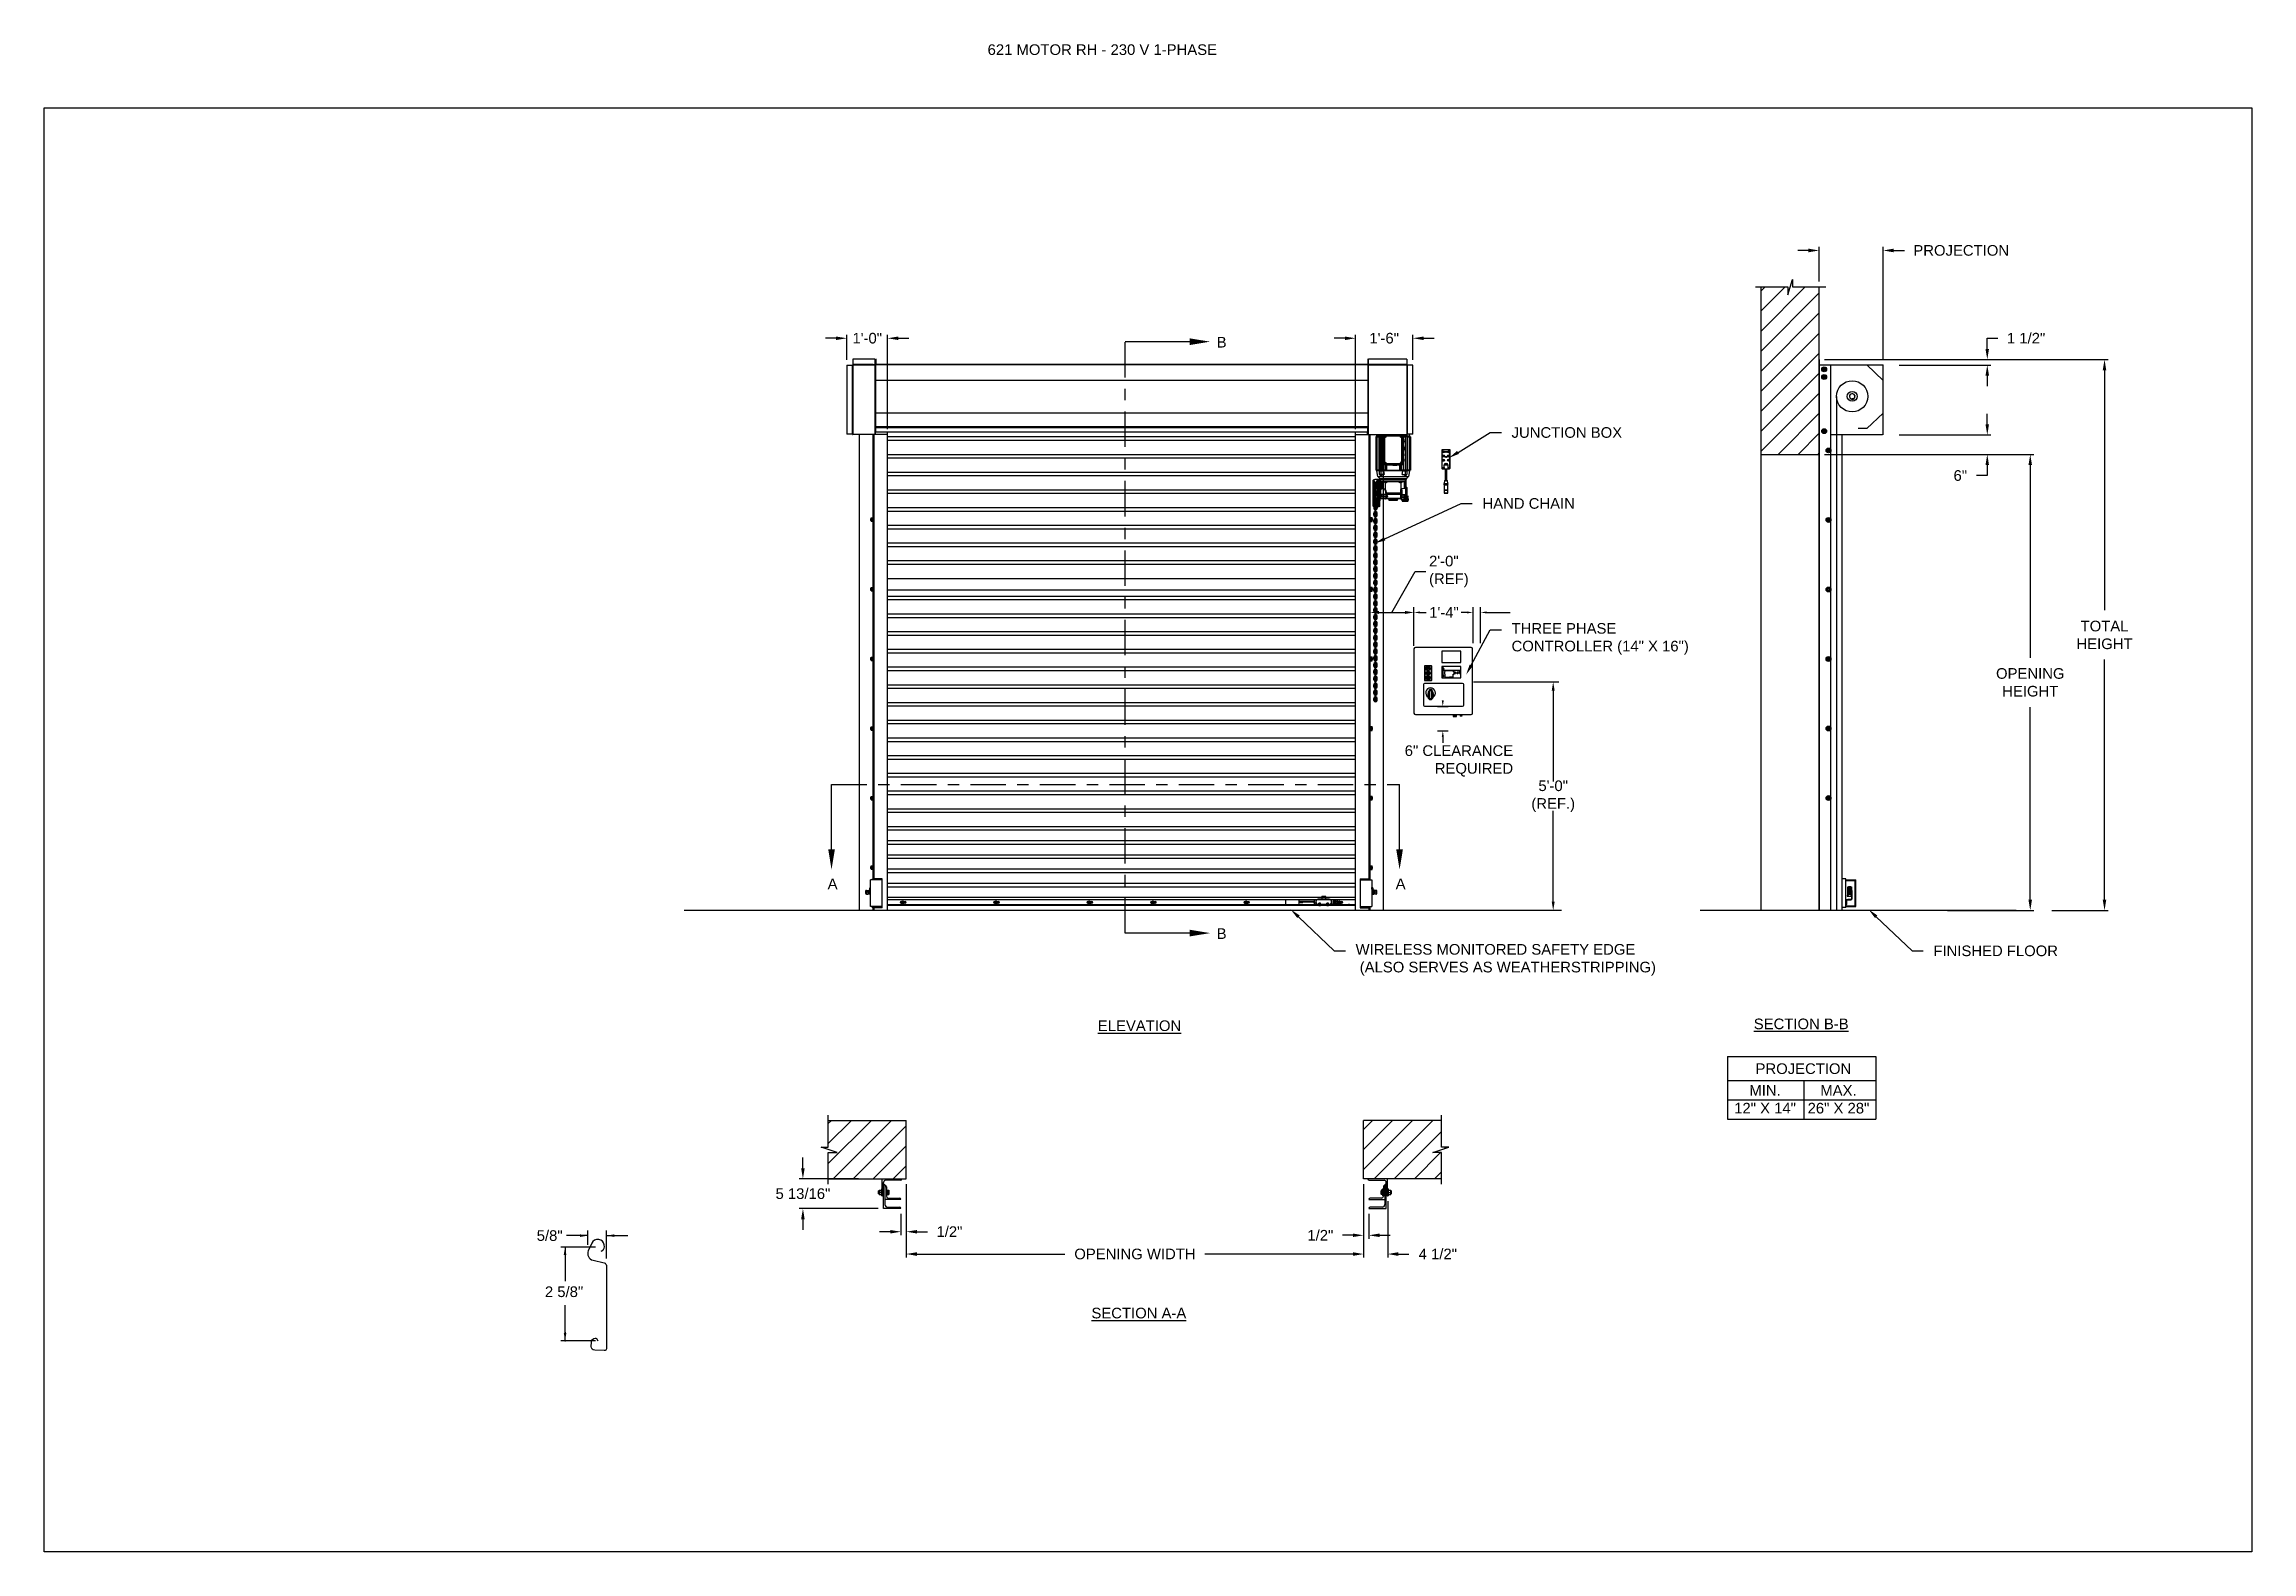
# Model space of a CAD drawing. Header units: inches. Extents: x 170 to 312, y 215 to 248.
# Drawn here: x 194.25 to 213.72, y 234.45 to 247.74 of the extents above; entities that cross this region are included whole.
import ezdxf
from ezdxf import colors
from ezdxf.entities.mleader import LeaderData, LeaderLine
from ezdxf.math import Vec2, Vec3

# ---------------------------------------------------------------- set-up
doc = ezdxf.new("R2010")
doc.units = ezdxf.units.IN
doc.header["$LTSCALE"] = 0.25
doc.header["$MEASUREMENT"] = 0
doc.linetypes.add('CENTER', pattern=[2, 1.25, -0.25, 0.25, -0.25])
for name, color, linetype in [('ANNOTATIONS', 1, 'Continuous'), ('DETAILS', 4, 'Continuous'), ('MOTOR RH', 7, 'Continuous'), ('SECTION CUTS', 6, 'CENTER')]:
    doc.layers.add(name, color=color, linetype=linetype)
doc.styles.add('ARIAL', font='arial.ttf', dxfattribs={"height": 0.09375})
doc.styles.add('ROMANS', font='Romans', dxfattribs={"height": 0.09375})
doc.styles.get("Standard").update_dxf_attribs({"font": 'romans.shx'})
doc.dimstyles.get("Standard").update_dxf_attribs({"dimscale": 60, "dimtxt": 0.0833, "dimasz": 0.0833, "dimexe": 0.0833, "dimexo": 0.04, "dimgap": 0.09, "dimtad": 0, "dimtih": 1, "dimtoh": 1, "dimdec": 4, "dimzin": 1, "dimdsep": 46, "dimlunit": 4, "dimtxsty": 'Standard', "dimcen": 0.09, "dimclrt": 150, "dimadec": 4, "dimazin": 2, "dimtfac": 1, "dimtdec": 0, "dimtofl": 0, "dimtmove": 0, "dimatfit": 3, "dimfxl": 1, "dimtolj": 1, "dimtzin": 0, "dimlwd": -1, "dimlwe": -1, "dimarcsym": 1})
doc.dimstyles.new('STANDARD$0', dxfattribs={"dimtxt": 0.09375, "dimasz": 0.09375, "dimexe": 0.03125, "dimexo": 0.046875, "dimgap": 0.09, "dimtad": 0, "dimtih": 1, "dimtoh": 1, "dimdec": 4, "dimzin": 0, "dimdsep": 46, "dimtxsty": 'ARIAL', "dimcen": 0.09, "dimadec": 0, "dimazin": 0, "dimtfac": 1, "dimtdec": 4, "dimtofl": 0, "dimtmove": 0, "dimatfit": 1, "dimfxl": 1, "dimtolj": 1, "dimtzin": 0, "dimarcsym": 0})
pattern_1 = [(45, (22.68008, -13.09525), (-0.08838835, 0.08838835), [])]

msp = doc.modelspace()

# ---------------------------------------------------------------- texts
at = {"layer": 'ANNOTATIONS', "style": 'ARIAL'}
msp.add_text('2 5/8"', height=0.09375, dxfattribs=at).set_placement((198.66835, 236.69369))
at = {"layer": 'ANNOTATIONS', "insert": (202.57261, 247.74099), "char_height": 0.09375, "width": 4.6220629, "attachment_point": 1, "line_spacing_factor": 0.86134, "style": 'ARIAL'}
msp.add_mtext('621 MOTOR RH - 230 V 1-PHASE', dxfattribs=at)
at = {"layer": 'ANNOTATIONS', "char_height": 0.09375, "style": 'ARIAL'}
for s, insert, attachment_point in [('2\'-0"\\P(REF)', (206.46577, 243.09185), 4), ('1\'-4"', (206.46699, 242.73092), 4), ('6" CLEARANCE\\PREQUIRED', (207.20735, 241.42127), 6), ('5\'-0"\\P(REF.)', (207.56055, 241.11038), 5), ('\\A1;5/8"', (198.71034, 237.2352), 5)]:
    msp.add_mtext(s, dxfattribs=dict(at, insert=insert, attachment_point=attachment_point))
at = {"layer": 'ANNOTATIONS', "char_height": 0.09375, "attachment_point": 2, "style": 'ARIAL'}
for s, insert, width in [('{\\LELEVATION}', (203.91243, 239.13353), 3.0834986), ('{\\LSECTION B-B}', (209.74792, 239.1495), 1.3823677), ('{\\LSECTION A-A}', (203.90652, 236.59935), 1.3823677)]:
    msp.add_mtext(s, dxfattribs=dict(at, insert=insert, width=width))
for s, width, insert in [('PROJECTION ', 1.7594917, (209.76713, 238.75474)), ('MIN.\\P12" X 14" ', 0.6711642, (209.42901, 238.56275)), ('MAX.\\P26" X 28"', 0.6567117, (210.07644, 238.56275))]:
    msp.add_mtext_dynamic_manual_height_columns(s, width=width, gutter_width=1.36268, heights=[0], dxfattribs=dict(at, insert=insert))
at = {"layer": 'SECTION CUTS', "style": 'ARIAL'}
for s, p in [('B', (204.59308, 245.06692)), ('A', (201.16178, 240.29047)), ('A', (206.17131, 240.29047)), ('B', (204.59308, 239.85164))]:
    msp.add_text(s, height=0.09375, dxfattribs=at).set_placement(p)

# ---------------------------------------------------------------- blocks, each defined once
blk = doc.blocks.new('*D31')
at = {"layer": 'ANNOTATIONS', "color": 0, "lineweight": -2, "transparency": 16777216}
for p, q in [((200.944, 237.829), (200.944, 237.923)), ((201.433, 237.736), (200.912, 237.736)), ((201.608, 237.474), (200.912, 237.474)), ((200.944, 237.38), (200.944, 237.287))]:
    blk.add_line(p, q, dxfattribs=at)
at = {"layer": 'ANNOTATIONS', "color": 0, "transparency": 16777216}
for points in [[(200.928, 237.829), (200.959, 237.829), (200.944, 237.736)], [(200.928, 237.38), (200.959, 237.38), (200.944, 237.474)]]:
    blk.add_solid(points, dxfattribs=at)
at = {"layer": 'defpoints', "color": 0, "transparency": 16777216}
for p in [(201.48, 237.736), (200.944, 237.474), (201.655, 237.474)]:
    blk.add_point(p, dxfattribs=at)
at = {"layer": 'ANNOTATIONS', "color": 0, "transparency": 16777216, "insert": (200.944, 237.605), "char_height": 0.09375, "attachment_point": 5, "style": 'ARIAL'}
blk.add_mtext('\\A1;5 13/16"', dxfattribs=at)
blk = doc.blocks.new('*D32')
at = {"layer": 'ANNOTATIONS', "color": 0, "lineweight": -2, "transparency": 16777216}
for p, q in [((205.888, 237.689), (205.888, 237.207)), ((205.935, 237.427), (205.935, 237.207)), ((205.794, 237.238), (205.701, 237.238)), ((206.029, 237.238), (206.123, 237.238))]:
    blk.add_line(p, q, dxfattribs=at)
at = {"layer": 'ANNOTATIONS', "color": 0, "transparency": 16777216}
for points in [[(205.794, 237.254), (205.794, 237.223), (205.888, 237.238)], [(206.029, 237.254), (206.029, 237.223), (205.935, 237.238)]]:
    blk.add_solid(points, dxfattribs=at)
at = {"layer": 'defpoints', "color": 0, "transparency": 16777216}
for p in [(205.888, 237.736), (205.935, 237.474), (205.935, 237.238)]:
    blk.add_point(p, dxfattribs=at)
at = {"layer": 'ANNOTATIONS', "color": 0, "transparency": 16777216, "insert": (205.507, 237.238), "char_height": 0.0938, "attachment_point": 5, "style": 'ARIAL'}
blk.add_mtext('\\A1;1/2"', dxfattribs=at)
blk = doc.blocks.new('*D33')
at = {"layer": 'ANNOTATIONS', "color": 0, "lineweight": -2, "transparency": 16777216}
for p, q in [((201.855, 237.689), (201.855, 237.238)), ((201.808, 237.427), (201.808, 237.238)), ((201.714, 237.27), (201.62, 237.27)), ((201.949, 237.27), (202.042, 237.27))]:
    blk.add_line(p, q, dxfattribs=at)
at = {"layer": 'ANNOTATIONS', "color": 0, "transparency": 16777216}
for points in [[(201.714, 237.285), (201.714, 237.254), (201.808, 237.27)], [(201.949, 237.285), (201.949, 237.254), (201.855, 237.27)]]:
    blk.add_solid(points, dxfattribs=at)
at = {"layer": 'defpoints', "color": 0, "transparency": 16777216}
for p in [(201.855, 237.736), (201.808, 237.474), (201.808, 237.27)]:
    blk.add_point(p, dxfattribs=at)
at = {"layer": 'ANNOTATIONS', "color": 0, "transparency": 16777216, "insert": (202.236, 237.27), "char_height": 0.0938, "attachment_point": 5, "style": 'ARIAL'}
blk.add_mtext('\\A1;1/2"', dxfattribs=at)
blk = doc.blocks.new('*D34')
at = {"layer": 'ANNOTATIONS', "color": 0, "lineweight": -2, "transparency": 16777216}
for p, q in [((205.724, 245.149), (205.63, 245.149)), ((205.817, 244.347), (205.817, 245.18)), ((206.323, 244.959), (206.323, 245.18)), ((206.417, 245.149), (206.511, 245.149))]:
    blk.add_line(p, q, dxfattribs=at)
at = {"layer": 'ANNOTATIONS', "color": 0, "transparency": 16777216}
for points in [[(205.724, 245.164), (205.724, 245.133), (205.817, 245.149)], [(206.417, 245.164), (206.417, 245.133), (206.323, 245.149)]]:
    blk.add_solid(points, dxfattribs=at)
at = {"layer": 'defpoints', "color": 0, "transparency": 16777216}
for p in [(206.323, 245.149), (206.323, 244.912), (205.817, 244.3)]:
    blk.add_point(p, dxfattribs=at)
at = {"layer": 'ANNOTATIONS', "color": 0, "transparency": 16777216, "insert": (206.07, 245.149), "char_height": 0.0938, "attachment_point": 5, "style": 'ARIAL'}
blk.add_mtext('\\A1;1\'-6"', dxfattribs=at)
blk = doc.blocks.new('*D35')
at = {"layer": 'ANNOTATIONS', "color": 0, "lineweight": -2, "transparency": 16777216}
for p, q in [((201.237, 245.149), (201.143, 245.149)), ((201.331, 244.959), (201.331, 245.18)), ((201.691, 244.347), (201.691, 245.18)), ((201.785, 245.149), (201.878, 245.149))]:
    blk.add_line(p, q, dxfattribs=at)
at = {"layer": 'ANNOTATIONS', "color": 0, "transparency": 16777216}
for points in [[(201.237, 245.164), (201.237, 245.133), (201.331, 245.149)], [(201.785, 245.164), (201.785, 245.133), (201.691, 245.149)]]:
    blk.add_solid(points, dxfattribs=at)
at = {"layer": 'defpoints', "color": 0, "transparency": 16777216}
for p in [(201.691, 245.149), (201.331, 244.913), (201.691, 244.3)]:
    blk.add_point(p, dxfattribs=at)
at = {"layer": 'ANNOTATIONS', "color": 0, "transparency": 16777216, "insert": (201.511, 245.149), "char_height": 0.0938, "attachment_point": 5, "style": 'ARIAL'}
blk.add_mtext('\\A1;1\'-0"', dxfattribs=at)
blk = doc.blocks.new('*D36')
at = {"layer": 'ANNOTATIONS', "color": 0, "lineweight": -2, "transparency": 16777216}
for p, q in [((205.888, 237.689), (205.888, 237.042)), ((206.101, 237.539), (206.101, 237.042)), ((205.794, 237.073), (205.701, 237.073)), ((206.194, 237.073), (206.288, 237.073))]:
    blk.add_line(p, q, dxfattribs=at)
at = {"layer": 'ANNOTATIONS', "color": 0, "transparency": 16777216}
for points in [[(205.794, 237.089), (205.794, 237.057), (205.888, 237.073)], [(206.194, 237.089), (206.194, 237.057), (206.101, 237.073)]]:
    blk.add_solid(points, dxfattribs=at)
at = {"layer": 'defpoints', "color": 0, "transparency": 16777216}
for p in [(205.888, 237.736), (206.101, 237.586), (206.101, 237.073)]:
    blk.add_point(p, dxfattribs=at)
at = {"layer": 'ANNOTATIONS', "color": 0, "transparency": 16777216, "insert": (206.543, 237.073), "char_height": 0.0938, "attachment_point": 5, "style": 'ARIAL'}
blk.add_mtext('\\A1;4 1/2"', dxfattribs=at)
blk = doc.blocks.new('*D37')
at = {"layer": 'ANNOTATIONS', "color": 0, "lineweight": -2, "transparency": 16777216}
for p, q in [((201.855, 237.689), (201.855, 237.042)), ((205.888, 237.689), (205.888, 237.042)), ((201.949, 237.073), (203.255, 237.073)), ((205.794, 237.073), (204.488, 237.073))]:
    blk.add_line(p, q, dxfattribs=at)
at = {"layer": 'ANNOTATIONS', "color": 0, "transparency": 16777216}
for points in [[(201.949, 237.089), (201.949, 237.057), (201.855, 237.073)], [(205.794, 237.089), (205.794, 237.057), (205.888, 237.073)]]:
    blk.add_solid(points, dxfattribs=at)
at = {"layer": 'defpoints', "color": 0, "transparency": 16777216}
for p in [(201.855, 237.736), (205.888, 237.736), (205.888, 237.073)]:
    blk.add_point(p, dxfattribs=at)
at = {"layer": 'ANNOTATIONS', "color": 0, "transparency": 16777216, "insert": (203.872, 237.073), "char_height": 0.09375, "attachment_point": 5, "style": 'ARIAL'}
blk.add_mtext('\\A1;OPENING WIDTH', dxfattribs=at)
blk = doc.blocks.new('*D38')
at = {"layer": 'ANNOTATIONS', "color": 0, "lineweight": -2, "transparency": 16777216}
for p, q in [((209.812, 245.923), (209.719, 245.923)), ((209.906, 245.649), (209.906, 245.954)), ((210.47, 244.96), (210.47, 245.954)), ((210.564, 245.923), (210.658, 245.923))]:
    blk.add_line(p, q, dxfattribs=at)
at = {"layer": 'ANNOTATIONS', "color": 0, "transparency": 16777216}
for points in [[(209.812, 245.939), (209.812, 245.907), (209.906, 245.923)], [(210.564, 245.939), (210.564, 245.907), (210.47, 245.923)]]:
    blk.add_solid(points, dxfattribs=at)
at = {"layer": 'defpoints', "color": 0, "transparency": 16777216}
for p in [(210.47, 245.923), (209.906, 245.602), (210.47, 244.913)]:
    blk.add_point(p, dxfattribs=at)
at = {"layer": 'ANNOTATIONS', "color": 0, "transparency": 16777216, "insert": (211.159, 245.923), "char_height": 0.09375, "attachment_point": 5, "style": 'ARIAL'}
blk.add_mtext('\\A1;PROJECTION ', dxfattribs=at)
blk = doc.blocks.new('*D28')
at = {"layer": 'ANNOTATIONS', "color": 0, "lineweight": -2, "transparency": 16777216}
for p, q in [((209.953, 244.125), (211.799, 244.125)), ((211.768, 244.031), (211.768, 242.332)), ((211.768, 240.197), (211.768, 241.897)), ((211.037, 240.103), (211.799, 240.103))]:
    blk.add_line(p, q, dxfattribs=at)
at = {"layer": 'ANNOTATIONS', "color": 0, "transparency": 16777216}
for points in [[(211.752, 244.031), (211.783, 244.031), (211.768, 244.125)], [(211.752, 240.197), (211.783, 240.197), (211.768, 240.103)]]:
    blk.add_solid(points, dxfattribs=at)
at = {"layer": 'defpoints', "color": 0, "transparency": 16777216}
for p in [(209.906, 244.125), (210.99, 240.103), (211.768, 240.103)]:
    blk.add_point(p, dxfattribs=at)
at = {"layer": 'ANNOTATIONS', "color": 0, "transparency": 16777216, "insert": (211.768, 242.114), "char_height": 0.09375, "attachment_point": 5, "style": 'ARIAL'}
blk.add_mtext('\\A1;OPENING\\PHEIGHT', dxfattribs=at)
blk = doc.blocks.new('*D29')
at = {"layer": 'ANNOTATIONS', "color": 0, "lineweight": -2, "transparency": 16777216}
for p, q in [((209.953, 244.961), (212.454, 244.961)), ((212.423, 244.867), (212.423, 242.75)), ((212.423, 240.197), (212.423, 242.315)), ((211.958, 240.103), (212.454, 240.103))]:
    blk.add_line(p, q, dxfattribs=at)
at = {"layer": 'ANNOTATIONS', "color": 0, "transparency": 16777216}
for points in [[(212.407, 244.867), (212.438, 244.867), (212.423, 244.961)], [(212.407, 240.197), (212.438, 240.197), (212.423, 240.103)]]:
    blk.add_solid(points, dxfattribs=at)
at = {"layer": 'defpoints', "color": 0, "transparency": 16777216}
for p in [(209.906, 244.961), (211.911, 240.103), (212.423, 240.103)]:
    blk.add_point(p, dxfattribs=at)
at = {"layer": 'ANNOTATIONS', "color": 0, "transparency": 16777216, "insert": (212.423, 242.532), "char_height": 0.0938, "attachment_point": 5, "style": 'ARIAL'}
blk.add_mtext('\\A1;TOTAL\\PHEIGHT', dxfattribs=at)
blk = doc.blocks.new('*D30')
at = {"layer": 'ANNOTATIONS', "color": 0, "lineweight": -2, "transparency": 16777216}
for p, q in [((211.389, 244.39), (211.389, 244.483)), ((210.611, 244.296), (211.42, 244.296)), ((210.515, 244.125), (211.42, 244.125)), ((211.389, 244.031), (211.389, 243.938)), ((211.389, 243.938), (211.295, 243.938))]:
    blk.add_line(p, q, dxfattribs=at)
at = {"layer": 'ANNOTATIONS', "color": 0, "transparency": 16777216}
for points in [[(211.373, 244.39), (211.404, 244.39), (211.389, 244.296)], [(211.373, 244.031), (211.404, 244.031), (211.389, 244.125)]]:
    blk.add_solid(points, dxfattribs=at)
at = {"layer": 'defpoints', "color": 0, "transparency": 16777216}
for p in [(210.564, 244.296), (210.468, 244.125), (211.389, 244.125)]:
    blk.add_point(p, dxfattribs=at)
at = {"layer": 'ANNOTATIONS', "color": 0, "transparency": 16777216, "insert": (211.151, 243.938), "char_height": 0.0938, "attachment_point": 5, "style": 'ARIAL'}
blk.add_mtext('\\A1;6"', dxfattribs=at)
blk = doc.blocks.new('*D39')
at = {"layer": 'ANNOTATIONS', "color": 0, "lineweight": -2, "transparency": 16777216}
for p, q in [((211.389, 245.055), (211.389, 245.149)), ((211.389, 245.149), (211.482, 245.149)), ((210.517, 244.961), (211.42, 244.961)), ((210.611, 244.913), (211.42, 244.913)), ((211.389, 244.82), (211.389, 244.726))]:
    blk.add_line(p, q, dxfattribs=at)
at = {"layer": 'ANNOTATIONS', "color": 0, "transparency": 16777216}
for points in [[(211.373, 245.055), (211.404, 245.055), (211.389, 244.961)], [(211.373, 244.82), (211.404, 244.82), (211.389, 244.913)]]:
    blk.add_solid(points, dxfattribs=at)
at = {"layer": 'defpoints', "color": 0, "transparency": 16777216}
for p in [(210.47, 244.961), (211.389, 244.961), (210.564, 244.913)]:
    blk.add_point(p, dxfattribs=at)
at = {"layer": 'ANNOTATIONS', "color": 0, "transparency": 16777216, "insert": (211.731, 245.149), "char_height": 0.0938, "attachment_point": 5, "style": 'ARIAL'}
blk.add_mtext('\\A1;1 1/2"', dxfattribs=at)

# ---------------------------------------------------------------- dimensions: what is measured, and where the dimension line sits
at = {"layer": 'ANNOTATIONS'}
dim = msp.add_linear_dim(base=(210.47, 245.92298), p1=(209.90612, 245.60178), p2=(210.47, 244.91339), text='PROJECTION ', dimstyle='STANDARD$0', dxfattribs=at)
dim.commit()
dim.dimension.update_dxf_attribs({"geometry": '*D38', "text_midpoint": (211.15911, 245.92298)})
for base, p1, p2, text, picture, middle in [((201.69084, 245.14882), (201.33064, 244.91253), (201.69084, 244.3), '1\'-0"', '*D35', (201.51074, 245.14882)), ((206.32328, 245.14882), (205.81734, 244.3), (206.32328, 244.91215), '1\'-6"', '*D34', (206.07031, 245.14882)), ((205.93508, 237.23838), (205.88821, 237.73574), (205.93508, 237.47405), '1/2"', '*D32', (205.50663, 237.23838)), ((206.10071, 237.07293), (205.88821, 237.73574), (206.10071, 237.58574), '4 1/2"', '*D36', (206.5432, 237.07293))]:
    dim = msp.add_linear_dim(base=base, p1=p1, p2=p2, text=text, dimstyle='STANDARD$0', dxfattribs=at)
    dim.commit()
    dim.dimension.update_dxf_attribs({"geometry": picture, "text_midpoint": middle, "dimtype": 160})
for base, p1, p2, text, picture, middle in [((211.38867, 244.96103), (210.56392, 244.91339), (210.47, 244.96103), '1 1/2"', '*D39', (211.73111, 245.14853)), ((212.4227, 240.10342), (209.90612, 244.96103), (211.91065, 240.10342), 'TOTAL\\PHEIGHT', '*D29', (212.4227, 242.53223)), ((211.38867, 244.12505), (210.56392, 244.29598), (210.46787, 244.12505), '6"', '*D30', (211.15079, 243.93755)), ((211.76771, 240.10342), (209.90612, 244.12505), (210.99031, 240.10342), 'OPENING\\PHEIGHT', '*D28', (211.76771, 242.11424))]:
    dim = msp.add_linear_dim(base=base, p1=p1, p2=p2, angle=90, text=text, dimstyle='STANDARD$0', dxfattribs=at)
    dim.commit()
    dim.dimension.update_dxf_attribs({"geometry": picture, "text_midpoint": middle})
for base, p1, p2, angle, text, picture, middle in [((200.94353, 237.47405), (201.47987, 237.73573), (201.65487, 237.47405), 90, '5 13/16"', '*D31', (200.94353, 237.60489)), ((201.808, 237.26963), (201.85487, 237.73574), (201.808, 237.47405), 180, '1/2"', '*D33', (202.23645, 237.26963))]:
    dim = msp.add_linear_dim(base=base, p1=p1, p2=p2, angle=angle, text=text, dimstyle='STANDARD$0', dxfattribs=at)
    dim.commit()
    dim.dimension.update_dxf_attribs({"geometry": picture, "text_midpoint": middle, "dimtype": 160})
dim = msp.add_aligned_dim(p1=(201.85487, 237.73574), p2=(205.88821, 237.73574), distance=-0.6628, text='OPENING WIDTH', dimstyle='STANDARD$0', dxfattribs=at)
dim.commit()
dim.dimension.update_dxf_attribs({"geometry": '*D37', "text_midpoint": (203.87154, 237.07293)})

# ---------------------------------------------------------------- hatches: boundary and pattern name
at = {"layer": 'MOTOR RH'}
h = msp.add_hatch(dxfattribs=at)
h.set_pattern_fill('ANSI31', color=256, style=0)
h.set_pattern_definition(pattern_1)
h.paths.add_polyline_path([(209.39049, 244.12505), (209.90612, 244.12505), (209.90612, 245.60178), (209.66963, 245.60178), (209.66963, 245.66644), (209.63121, 245.53308), (209.63121, 245.60178), (209.39049, 245.60178)])
h = msp.add_hatch(dxfattribs=at)
h.set_pattern_fill('ANSI31', color=256, style=0)
h.set_pattern_definition(pattern_1)
h.paths.add_polyline_path([(201.85487, 238.25136), (201.16737, 238.25136), (201.16737, 238.01416), (201.10327, 238.01416), (201.24534, 237.96726), (201.16737, 237.96726), (201.16737, 237.73574), (201.85487, 237.73574), (201.85487, 237.89824)])
h = msp.add_hatch(dxfattribs=at)
h.set_pattern_fill('ANSI31', color=256, style=0)
h.set_pattern_definition(pattern_1)
h.paths.add_polyline_path([(206.63981, 238.01416), (206.57571, 238.01416), (206.57571, 238.25136), (205.88821, 238.25136), (205.88821, 237.73574), (205.90638, 237.73574), (206.57571, 237.73574), (206.57571, 237.96726), (206.49774, 237.96726)])

# ---------------------------------------------------------------- linework, layer by layer
at = {"layer": 'ANNOTATIONS'}
for p, q in [((206.02289, 242.73092), (206.25493, 242.73092)), ((206.3326, 242.43625), (206.3326, 242.77806)), ((206.38574, 242.73092), (206.43888, 242.73092)), ((206.80064, 242.73092), (206.7475, 242.73092)), ((206.85408, 242.46136), (206.85408, 242.77806)), ((206.91976, 242.46136), (206.91976, 242.77806)), ((206.9729, 242.73092), (207.1821, 242.73092)), ((206.85793, 242.11772), (207.61165, 242.11772)), ((207.56055, 242.04006), (207.56055, 241.23964)), ((206.53972, 241.90233), (206.63399, 241.90233)), ((206.53972, 241.68703), (206.63399, 241.68703)), ((206.58685, 241.63389), (206.58685, 241.58075)), ((207.56055, 240.18109), (207.56055, 240.98112)), ((209.09844, 238.81417), (209.09844, 238.2628)), ((209.09844, 238.81417), (210.40621, 238.81417)), ((210.40621, 238.81417), (210.40621, 238.2628)), ((209.09844, 238.6027), (210.40621, 238.6027)), ((209.77129, 238.6027), (209.77129, 238.2628)), ((209.09844, 238.43275), (210.40621, 238.43275)), ((209.09844, 238.2628), (210.40621, 238.2628)), ((199.0472, 237.2352), (198.8597, 237.2352)), ((199.0472, 237.15345), (199.0472, 237.28207)), ((199.21171, 237.03509), (199.21171, 237.28207)), ((199.21171, 237.2352), (199.39921, 237.2352)), ((199.11552, 237.13477), (198.80772, 237.13477)), ((198.8462, 237.13477), (198.8462, 236.8332)), ((198.8462, 236.30755), (198.8462, 236.62224)), ((199.11552, 236.30755), (198.80772, 236.30755))]:
    msp.add_line(p, q, dxfattribs=at)
for p in [(199.17589, 237.10325), (198.8462, 236.38206), (198.8462, 236.30755)]:
    msp.add_point(p, dxfattribs=at)
for points in [[(206.02289, 242.71798), (206.02289, 242.74387), (205.94523, 242.73092)], [(206.25493, 242.71798), (206.25493, 242.74387), (206.3326, 242.73092)], [(206.38574, 242.73978), (206.38574, 242.72207), (206.3326, 242.73092)], [(206.80064, 242.73978), (206.80064, 242.72207), (206.85378, 242.73092)], [(206.9729, 242.73978), (206.9729, 242.72207), (206.91976, 242.73092)], [(207.54761, 242.04006), (207.5735, 242.04006), (207.56055, 242.11772)], [(206.578, 241.95547), (206.59571, 241.95547), (206.58685, 241.90233)], [(206.578, 241.63389), (206.59571, 241.63389), (206.58685, 241.68703)], [(207.54761, 240.18109), (207.5735, 240.18109), (207.56055, 240.10342)], [(198.97687, 237.22348), (198.97687, 237.24692), (199.0472, 237.2352)], [(199.28203, 237.24692), (199.28203, 237.22348), (199.21171, 237.2352)], [(198.85792, 237.06445), (198.83448, 237.06445), (198.8462, 237.13477)], [(198.85792, 236.37787), (198.83448, 236.37787), (198.8462, 236.30755)]]:
    msp.add_solid(points, dxfattribs=at)
at = {"layer": 'defpoints'}
msp.add_lwpolyline([(213.72204, 234.44685), (194.25216, 234.44685), (194.25216, 247.18196), (213.72204, 247.18196)], close=True, dxfattribs=at)
at = {"layer": 'DETAILS'}
msp.add_lwpolyline([(199.16552, 237.09806, 0.33746117), (199.19245, 237.13612), (199.19213, 237.154, 0.73725505), (199.08199, 237.16886), (199.05117, 237.10244, 0.47976839), (199.09299, 237.01812), (199.1914, 236.99655, -0.21720182), (199.21171, 236.97259), (199.21171, 236.23788, -0.36619075), (199.19197, 236.22246), (199.10731, 236.22518, -0.41028649), (199.07605, 236.25869), (199.07798, 236.29599, -0.37745755), (199.11181, 236.33231, -0.31905635), (199.12369, 236.32683), (199.13476, 236.30755)], format="xyb", dxfattribs=at)
at = {"layer": 'MOTOR RH'}
for p, q in [((209.34411, 245.60178), (209.63121, 245.60178)), ((209.39049, 245.60178), (209.39049, 240.10342)), ((209.63121, 245.53308), (209.66963, 245.66644)), ((209.63121, 245.60178), (209.63121, 245.53308)), ((209.66963, 245.66644), (209.66963, 245.60178)), ((209.66963, 245.60178), (209.96482, 245.60178)), ((209.90612, 240.10342), (209.90612, 245.60178)), ((201.38393, 244.96582), (201.38393, 244.30293)), ((201.57789, 244.96582), (201.57789, 244.91812)), ((201.58638, 244.96661), (201.58638, 244.91812)), ((205.92603, 244.96661), (205.92603, 244.91812)), ((205.93029, 244.91812), (205.93029, 244.96582)), ((206.26962, 244.96582), (206.26962, 244.3017)), ((209.90692, 244.96103), (209.90692, 244.91206)), ((209.90905, 244.91419), (209.90905, 244.96103)), ((209.90986, 244.91419), (209.90986, 244.96103)), ((201.33064, 244.91253), (201.38393, 244.91253)), ((201.37859, 244.91253), (201.37859, 244.30293)), ((201.3818, 244.30293), (201.3818, 244.91253)), ((201.56295, 244.91787), (201.38393, 244.91787)), ((201.38393, 244.91466), (201.57789, 244.91466)), ((201.56295, 244.91466), (201.56295, 244.91812)), ((201.56295, 244.91812), (201.58638, 244.91812)), ((201.57148, 244.91466), (201.57148, 244.91812)), ((201.57789, 244.91466), (201.57789, 244.3)), ((201.57789, 244.91386), (201.58638, 244.91386)), ((205.92603, 244.91865), (201.58638, 244.91865)), ((205.92603, 244.91519), (201.58638, 244.91519)), ((201.58638, 244.32505), (201.58638, 244.91519)), ((205.92603, 244.7758), (201.58638, 244.7758)), ((205.94523, 244.91812), (205.92603, 244.91812)), ((205.92603, 244.91519), (205.92603, 244.32505)), ((205.92603, 244.91386), (205.93029, 244.91386)), ((205.93029, 244.29919), (205.93029, 244.91466)), ((205.93029, 244.91466), (206.26962, 244.91466)), ((205.9367, 244.91466), (205.9367, 244.91812)), ((205.94523, 244.91466), (205.94523, 244.91812)), ((206.26962, 244.91787), (205.94523, 244.91787)), ((206.27132, 244.91215), (206.27132, 244.3017)), ((206.27213, 244.91215), (206.27213, 244.3017)), ((206.32328, 244.91215), (206.27213, 244.91215)), ((206.27533, 244.3017), (206.27533, 244.91215)), ((209.90612, 244.90743), (209.90795, 244.90743)), ((209.90745, 244.91314), (209.90795, 244.91314)), ((209.90795, 240.1061), (209.90795, 244.91339)), ((209.90795, 244.91339), (210.47, 244.91339)), ((209.90905, 244.91419), (209.90986, 244.91419)), ((209.95455, 244.88749), (209.95509, 244.88915)), ((209.95455, 244.81936), (209.95509, 244.82102)), ((209.95632, 244.88647), (209.95723, 244.88826)), ((209.95632, 244.81834), (209.95723, 244.82013)), ((209.9633, 244.88244), (209.9633, 244.88244)), ((209.9633, 244.86769), (209.9633, 244.86769)), ((209.9633, 244.81431), (209.9633, 244.81431)), ((209.9633, 244.79956), (209.9633, 244.79956)), ((210.01014, 240.1061), (210.01014, 244.91339)), ((210.32552, 244.91339), (210.47, 244.7758)), ((210.47, 244.29598), (210.47, 244.91339)), ((209.90795, 244.72825), (209.90612, 244.72825)), ((210.06017, 244.63662), (210.06017, 240.10342)), ((210.19472, 244.61796), (210.20647, 244.62004)), ((210.1968, 244.60622), (210.19472, 244.61796)), ((210.20854, 244.60829), (210.1968, 244.60622)), ((210.20647, 244.62004), (210.20854, 244.60829)), ((210.22014, 244.64425), (210.21997, 244.644)), ((210.22114, 244.63736), (210.22138, 244.63719)), ((201.57789, 244.3685), (201.58638, 244.3685)), ((201.5813, 244.31279), (201.5813, 244.35542)), ((201.5813, 244.34775), (201.58427, 244.34775)), ((201.58427, 244.3), (201.58427, 244.3685)), ((201.58638, 244.3664), (201.58427, 244.3664)), ((205.92603, 244.48955), (201.58638, 244.48955)), ((205.92603, 244.36687), (201.58638, 244.36687)), ((205.92603, 244.3685), (205.93029, 244.3685)), ((205.92688, 244.34874), (205.92603, 244.34874)), ((205.92688, 244.31279), (205.92688, 244.35542)), ((210.32552, 244.35196), (210.24923, 244.35196)), ((210.32552, 244.35196), (210.47, 244.48955)), ((201.38392, 244.30293), (201.33064, 244.30293)), ((201.69084, 244.3), (201.38568, 244.3)), ((201.44359, 240.10529), (201.44359, 244.3)), ((201.56295, 240.38253), (201.56295, 244.3)), ((201.57148, 240.38253), (201.57148, 244.3)), ((201.5813, 244.33604), (201.58427, 244.33604)), ((201.5813, 244.32239), (201.58427, 244.32239)), ((201.5813, 244.32045), (201.58427, 244.32045)), ((201.69084, 240.10529), (201.69084, 244.32505)), ((201.69084, 244.28138), (205.81734, 244.28138)), ((201.69084, 244.25013), (205.81734, 244.25013)), ((205.81734, 240.10529), (205.81734, 244.32505)), ((205.81734, 244.3), (205.93029, 244.3)), ((205.92391, 244.3), (205.92391, 244.32505)), ((205.92688, 244.31946), (205.92391, 244.31946)), ((205.92688, 244.3431), (205.92603, 244.3431)), ((205.92688, 244.32846), (205.92603, 244.32846)), ((205.93029, 244.29919), (206.26962, 244.29919)), ((205.9367, 240.38253), (205.9367, 244.29919)), ((205.94523, 240.37188), (205.94523, 244.29919)), ((205.99676, 244.27944), (206.03739, 244.27944)), ((205.99676, 244.27944), (205.99676, 243.98417)), ((205.99676, 244.27944), (206.00806, 244.27944)), ((206.00752, 244.27944), (205.99676, 244.27944)), ((205.99676, 244.27944), (206.0063, 244.27944)), ((205.99676, 244.27944), (205.99676, 244.27944)), ((206.0036, 244.27944), (206.00361, 243.98417)), ((206.00517, 244.27944), (206.00517, 243.98417)), ((206.00598, 244.2859), (206.00833, 244.29919)), ((206.00598, 244.27944), (206.00598, 244.2859)), ((206.00806, 244.27944), (206.00752, 244.27944)), ((206.00806, 244.27944), (206.00806, 244.27944)), ((206.02183, 244.27944), (206.02183, 243.98417)), ((206.02362, 244.27944), (206.02362, 243.98417)), ((206.02783, 244.28406), (206.02783, 244.29919)), ((206.04088, 244.28406), (206.02783, 244.28406)), ((206.03739, 243.97955), (206.03739, 244.28406)), ((206.04008, 244.27944), (206.04008, 243.98417)), ((206.05888, 244.27944), (206.04008, 244.27944)), ((206.04088, 244.29919), (206.04088, 244.28406)), ((206.06042, 244.28406), (206.04088, 244.28406)), ((206.04218, 244.27944), (206.04218, 243.98417)), ((206.04661, 244.28406), (206.04662, 244.27944)), ((206.05888, 244.27944), (206.05888, 244.27483)), ((206.05888, 244.27483), (206.05921, 244.27483)), ((206.05921, 244.27944), (206.06042, 244.27944)), ((206.05921, 243.98417), (206.05921, 244.27944)), ((206.06412, 244.28498), (206.06042, 244.28498)), ((206.06042, 244.28498), (206.06043, 244.04507)), ((206.06042, 244.28498), (206.06042, 244.28498)), ((206.06412, 244.04507), (206.06412, 244.28498)), ((206.06459, 240.10529), (206.06459, 244.3)), ((206.06596, 244.27206), (206.07334, 244.27206)), ((206.06596, 244.05799), (206.06596, 244.27206)), ((206.06688, 244.29919), (206.06602, 244.29531)), ((206.06965, 244.05799), (206.06965, 244.27206)), ((206.07334, 244.29421), (206.07334, 244.2979)), ((206.22467, 244.2979), (206.07334, 244.2979)), ((206.22467, 244.29421), (206.07334, 244.29421)), ((206.07334, 244.27467), (206.07334, 244.27944)), ((206.07334, 244.27206), (206.07334, 244.05799)), ((206.07888, 244.28498), (206.08626, 244.28498)), ((206.08626, 244.28498), (206.08626, 244.29236)), ((206.08626, 244.29236), (206.21175, 244.29236)), ((206.08626, 244.28867), (206.21175, 244.28867)), ((206.21175, 244.28498), (206.08626, 244.28498)), ((206.14532, 244.2979), (206.14532, 244.29919)), ((206.18961, 244.29919), (206.18961, 244.2979)), ((206.21175, 244.28839), (206.21175, 244.29236)), ((206.21175, 244.28498), (206.21913, 244.28498)), ((206.22467, 244.29421), (206.22467, 244.2979)), ((206.22467, 244.27206), (206.22467, 244.27872)), ((206.22467, 244.27206), (206.23205, 244.27206)), ((206.22467, 244.05799), (206.22467, 244.27206)), ((206.22836, 244.27206), (206.22836, 244.05799)), ((206.23199, 244.29531), (206.23114, 244.29919)), ((206.23205, 244.27206), (206.23205, 244.05799)), ((206.2339, 244.04507), (206.2339, 244.28498)), ((206.2339, 244.28498), (206.23759, 244.28498)), ((206.23759, 244.04507), (206.23759, 244.28498)), ((206.26706, 244.28406), (206.23759, 244.28406)), ((206.23759, 244.27944), (206.2388, 244.27944)), ((206.23759, 244.26283), (206.23829, 244.26283)), ((206.23829, 244.21854), (206.23759, 244.21854)), ((206.23759, 244.20378), (206.23826, 244.20378)), ((206.2388, 244.27944), (206.2388, 244.26114)), ((206.2388, 244.27483), (206.23913, 244.27483)), ((206.2388, 244.22047), (206.2388, 244.20197)), ((206.23913, 244.27483), (206.23913, 244.27944)), ((206.23913, 244.27944), (206.25794, 244.27944)), ((206.2514, 244.27944), (206.2514, 244.28406)), ((206.25583, 244.27944), (206.25583, 243.98417)), ((206.25713, 244.28406), (206.25713, 244.29919)), ((206.25794, 244.27944), (206.25794, 243.98417)), ((206.26063, 244.28406), (206.26063, 243.97956)), ((206.30126, 244.27945), (206.26063, 244.27944)), ((206.26904, 244.3), (206.26962, 244.3)), ((206.26962, 244.29919), (206.26962, 244.3)), ((206.27018, 244.29926), (206.27018, 244.28406)), ((206.32328, 244.3017), (206.27132, 244.3017)), ((206.27429, 244.27944), (206.30126, 244.27945)), ((206.27439, 244.27944), (206.27439, 243.98417)), ((206.27619, 244.27944), (206.27619, 243.98417)), ((206.30126, 244.27945), (206.27648, 244.27944)), ((206.28925, 244.3017), (206.29203, 244.2859)), ((206.30126, 244.27945), (206.2919, 244.27945)), ((206.29203, 244.2859), (206.29203, 244.27945)), ((206.29203, 244.27945), (206.30126, 244.27945)), ((206.29203, 244.27945), (206.29441, 244.27945)), ((206.29285, 244.27944), (206.29285, 243.98417)), ((206.29441, 244.27945), (206.29441, 244.27945)), ((206.29441, 244.27944), (206.29441, 243.98417)), ((206.30126, 244.27945), (206.30126, 243.98417)), ((206.30126, 244.27945), (206.30126, 244.27945)), ((206.57801, 244.16545), (206.57831, 244.00183)), ((206.65016, 244.1661), (206.57852, 244.16596)), ((206.57852, 244.16494), (206.57881, 244.01074)), ((206.64965, 244.16558), (206.57903, 244.16545)), ((206.65045, 244.01087), (206.65016, 244.16507)), ((206.65098, 244.00197), (206.65068, 244.16558)), ((209.95455, 244.34247), (209.95509, 244.34412)), ((209.95632, 244.34144), (209.95723, 244.34323)), ((209.9633, 244.33742), (209.9633, 244.33742)), ((209.9633, 244.32267), (209.9633, 244.32267)), ((210.46574, 244.29598), (210.01014, 244.29598)), ((210.1102, 240.1061), (210.1102, 244.29598)), ((201.69084, 244.12513), (205.81734, 244.12513)), ((201.69084, 244.09388), (205.81734, 244.09388)), ((201.69084, 243.96888), (205.81734, 243.96888)), ((206.03739, 243.98417), (205.99676, 243.98417)), ((206.00506, 243.98048), (206.00506, 243.98417)), ((206.01375, 243.93123), (206.00506, 243.98048)), ((206.02849, 243.97955), (206.04377, 243.97955)), ((206.02849, 243.94818), (206.02849, 243.97955)), ((206.03412, 243.97955), (206.02849, 243.97955)), ((206.05821, 243.98417), (206.04008, 243.98417)), ((206.04154, 243.97955), (206.06255, 243.97955)), ((206.04154, 243.97955), (206.04154, 243.94818)), ((206.04662, 243.98417), (206.04662, 243.97955)), ((206.05821, 243.9897), (206.05821, 243.98417)), ((206.05921, 243.9897), (206.05821, 243.9897)), ((206.07386, 243.98417), (206.05921, 243.98417)), ((206.06043, 244.04507), (206.06412, 244.04507)), ((206.06155, 243.98417), (206.06155, 244.03979)), ((206.06255, 243.97955), (206.06942, 243.94818)), ((206.06596, 244.05799), (206.07334, 244.05799)), ((206.07334, 244.0506), (206.07334, 244.05799)), ((206.07334, 244.03584), (206.22467, 244.03584)), ((206.07334, 244.03215), (206.07334, 244.03584)), ((206.07334, 244.03215), (206.22467, 244.03215)), ((206.07386, 243.9897), (206.07386, 243.98417)), ((206.07519, 243.9897), (206.07386, 243.9897)), ((206.07519, 244.03215), (206.07519, 243.98417)), ((206.07519, 243.98417), (206.08229, 243.98417)), ((206.07888, 244.04507), (206.08626, 244.04507)), ((206.08229, 243.98417), (206.08229, 244.03215)), ((206.09023, 243.9897), (206.08229, 243.9897)), ((206.08626, 244.04507), (206.21175, 244.04507)), ((206.08626, 244.04138), (206.21175, 244.04138)), ((206.21175, 244.03769), (206.08626, 244.03769)), ((206.09023, 244.03215), (206.09023, 243.98417)), ((206.09023, 243.98417), (206.20779, 243.98417)), ((206.09457, 244.03163), (206.09457, 244.03215)), ((206.13148, 244.03215), (206.13148, 244.03163)), ((206.13886, 244.03148), (206.13886, 244.03215)), ((206.19422, 244.03215), (206.19422, 244.03148)), ((206.20779, 243.98417), (206.20779, 244.03215)), ((206.20779, 243.9897), (206.21572, 243.9897)), ((206.21914, 244.04507), (206.21175, 244.04507)), ((206.21175, 244.04366), (206.21175, 244.03769)), ((206.21572, 244.03215), (206.21572, 243.98417)), ((206.21572, 243.98417), (206.22283, 243.98417)), ((206.22283, 243.98417), (206.22283, 244.03215)), ((206.22283, 243.9897), (206.22415, 243.9897)), ((206.22415, 243.98417), (206.22415, 243.9897)), ((206.23881, 243.98417), (206.22415, 243.98417)), ((206.22467, 244.05799), (206.23205, 244.05799)), ((206.22467, 244.05402), (206.22467, 244.05799)), ((206.22859, 243.94818), (206.23546, 243.97956)), ((206.2339, 244.04507), (206.23759, 244.04507)), ((206.23546, 243.97956), (206.26953, 243.97956)), ((206.23646, 244.03979), (206.23646, 243.98417)), ((206.23826, 244.14842), (206.23759, 244.14842)), ((206.23759, 244.08844), (206.2385, 244.08844)), ((206.2385, 244.06076), (206.23759, 244.06076)), ((206.2388, 244.15048), (206.2388, 244.13456)), ((206.2388, 244.11004), (206.2388, 244.08756)), ((206.23881, 244.06153), (206.23881, 243.98417)), ((206.23881, 243.98971), (206.2398, 243.98971)), ((206.2398, 243.98417), (206.2398, 243.98971)), ((206.25794, 243.98417), (206.2398, 243.98417)), ((206.2514, 243.97956), (206.2514, 243.98417)), ((206.25648, 243.97956), (206.25648, 243.94818)), ((206.30126, 243.98417), (206.26063, 243.98417)), ((206.2639, 243.97956), (206.26063, 243.97956)), ((206.26953, 243.97956), (206.2639, 243.97956)), ((206.26953, 243.97956), (206.26953, 243.94818)), ((206.29296, 243.98048), (206.28427, 243.93123)), ((206.29296, 243.98417), (206.29296, 243.98048)), ((206.57932, 244.01023), (206.59783, 244.01026)), ((206.58204, 243.99812), (206.59785, 243.99815)), ((206.59297, 244.00718), (206.58461, 244.00717)), ((206.58463, 244.0012), (206.59298, 244.00121)), ((206.59783, 244.01026), (206.59779, 244.03227)), ((206.59783, 244.01026), (206.59785, 243.99815)), ((206.60425, 243.99816), (206.60425, 243.99726)), ((206.60817, 243.99727), (206.60836, 243.89492)), ((206.60945, 244.04355), (206.61969, 244.04356)), ((206.62133, 243.89495), (206.62114, 243.99729)), ((206.62506, 243.9973), (206.62506, 243.9982)), ((206.63139, 244.03233), (206.63143, 244.01032)), ((206.63143, 244.01032), (206.64994, 244.01036)), ((206.63143, 244.01032), (206.63145, 243.99821)), ((206.63145, 243.99821), (206.64727, 243.99824)), ((206.63263, 244.14737), (206.63184, 244.14736)), ((206.63186, 244.14873), (206.63263, 244.14873)), ((206.63263, 244.14873), (206.63263, 244.14737)), ((206.64466, 244.00728), (206.6363, 244.00726)), ((206.63631, 244.00129), (206.64467, 244.00131)), ((209.39049, 244.12505), (209.90612, 244.12505)), ((201.69084, 243.93763), (205.81734, 243.93763)), ((201.69084, 243.81263), (205.81734, 243.81263)), ((201.69084, 243.78138), (205.81734, 243.78138)), ((205.97276, 243.78301), (205.97276, 243.78818)), ((205.97369, 243.78301), (205.97276, 243.78301)), ((205.97369, 243.89835), (205.97609, 243.89835)), ((205.97369, 243.78301), (205.97369, 243.89835)), ((205.97369, 243.66767), (205.97369, 243.78301)), ((205.97608, 243.66767), (205.97609, 243.78301)), ((205.97609, 243.78301), (205.97609, 243.89835)), ((205.97933, 243.89068), (205.97904, 243.89068)), ((205.97932, 243.85276), (205.97932, 243.83444)), ((205.97932, 243.79122), (205.97932, 243.77291)), ((205.98831, 243.86812), (205.9859, 243.88327)), ((205.98683, 243.85276), (205.98683, 243.83444)), ((205.98683, 243.79122), (205.98683, 243.77291)), ((205.9893, 243.86655), (205.98905, 243.86677)), ((205.9893, 243.85523), (205.9893, 243.87419)), ((205.9893, 243.79369), (205.9893, 243.83197)), ((205.9893, 243.73216), (205.9893, 243.77043)), ((205.99248, 243.90481), (206.0218, 243.90481)), ((205.99305, 243.83572), (205.99305, 243.85147)), ((205.99305, 243.78994), (205.99305, 243.77419)), ((205.99681, 243.85523), (205.99681, 243.87419)), ((205.99706, 243.86677), (205.99681, 243.86655)), ((205.99681, 243.79369), (205.99681, 243.83197)), ((205.99681, 243.73216), (205.99681, 243.77043)), ((206.0002, 243.88327), (205.99779, 243.86812)), ((205.99928, 243.85276), (205.99928, 243.83444)), ((205.99928, 243.79122), (205.99928, 243.77291)), ((206.00709, 243.89069), (206.00677, 243.89068)), ((206.00679, 243.85276), (206.00679, 243.83444)), ((206.00679, 243.79122), (206.00679, 243.77291)), ((206.01004, 243.89168), (206.01004, 243.78301)), ((206.01004, 243.78301), (206.01004, 243.67439)), ((206.01244, 243.889), (206.01244, 243.78301)), ((206.01337, 243.78301), (206.01244, 243.78301)), ((206.01244, 243.78301), (206.01244, 243.67706)), ((206.01626, 243.79286), (206.01337, 243.79286)), ((206.01626, 243.79065), (206.01337, 243.79065)), ((206.01337, 243.78127), (206.01626, 243.78127)), ((206.01337, 243.77935), (206.01626, 243.77935)), ((206.01342, 243.86142), (206.01342, 243.85998)), ((206.01342, 243.86142), (206.01626, 243.84187)), ((206.01626, 243.84044), (206.01342, 243.85998)), ((206.01342, 243.82562), (206.01342, 243.82083)), ((206.01342, 243.82562), (206.01626, 243.81551)), ((206.01626, 243.81071), (206.01342, 243.82083)), ((206.01342, 243.76487), (206.01626, 243.7701)), ((206.01342, 243.76487), (206.01342, 243.75952)), ((206.01626, 243.76476), (206.01342, 243.75952)), ((206.03186, 243.91312), (206.01375, 243.93123)), ((206.01408, 243.85687), (206.01534, 243.85687)), ((206.01534, 243.85653), (206.01413, 243.85653)), ((206.0218, 243.89053), (206.01463, 243.89053)), ((206.01534, 243.88494), (206.01534, 243.85687)), ((206.01534, 243.85653), (206.01534, 243.85687)), ((206.01541, 243.76319), (206.01626, 243.76319)), ((206.01626, 243.88266), (206.01619, 243.88303)), ((206.01623, 243.88245), (206.01619, 243.88272)), ((206.01626, 243.88195), (206.01623, 243.88245)), ((206.01634, 243.88195), (206.01626, 243.88195)), ((206.01626, 243.68408), (206.01626, 243.88195)), ((206.01633, 243.68408), (206.01634, 243.88195)), ((206.01762, 243.88062), (206.0218, 243.88062)), ((206.0218, 243.90481), (206.02918, 243.90055)), ((206.0218, 243.89053), (206.0218, 243.90481)), ((206.0218, 243.88062), (206.0218, 243.89053)), ((206.02918, 243.88677), (206.0218, 243.89053)), ((206.0218, 243.80583), (206.0218, 243.88062)), ((206.02918, 243.87972), (206.0218, 243.88062)), ((206.04154, 243.94818), (206.02849, 243.94818)), ((206.02918, 243.90055), (206.02918, 243.88677)), ((206.02918, 243.88677), (206.02918, 243.87972)), ((206.02918, 243.87972), (206.02918, 243.6863)), ((206.02918, 243.84945), (206.03103, 243.84945)), ((206.02918, 243.84945), (206.03103, 243.84945)), ((206.03103, 243.8273), (206.02918, 243.8273)), ((206.03103, 243.8273), (206.02918, 243.8273)), ((206.03063, 243.8273), (206.03103, 243.82713)), ((206.03063, 243.8273), (206.03103, 243.82713)), ((206.03103, 243.84945), (206.03103, 243.8273)), ((206.03103, 243.84945), (206.03103, 243.84624)), ((206.03103, 243.83099), (206.03417, 243.83099)), ((206.03103, 243.82713), (206.03103, 243.8273)), ((206.03103, 243.82713), (206.03103, 243.8273)), ((206.03274, 243.90297), (206.03186, 243.91312)), ((206.03278, 243.94634), (206.03278, 243.94818)), ((206.03278, 243.94634), (206.05123, 243.94634)), ((206.03417, 243.81669), (206.03644, 243.81669)), ((206.03537, 243.93988), (206.03537, 243.94541)), ((206.03537, 243.93988), (206.04863, 243.93988)), ((206.03644, 243.82806), (206.03644, 243.83111)), ((206.03728, 243.82621), (206.03644, 243.82806)), ((206.03644, 243.82564), (206.03644, 243.82741)), ((206.03644, 243.76783), (206.04077, 243.76783)), ((206.03828, 243.84207), (206.03828, 243.90297)), ((206.03841, 243.76552), (206.04326, 243.76552)), ((206.03841, 243.76319), (206.04099, 243.76319)), ((206.03978, 243.93988), (206.03978, 243.94541)), ((206.04088, 243.82947), (206.04088, 243.88267)), ((206.07269, 243.88267), (206.04088, 243.88267)), ((206.06942, 243.94818), (206.04154, 243.94818)), ((206.04326, 243.76566), (206.04474, 243.76566)), ((206.04326, 243.76566), (206.04326, 243.75145)), ((206.08486, 243.77009), (206.04566, 243.77009)), ((206.08486, 243.76473), (206.04566, 243.76473)), ((206.0775, 243.81492), (206.04765, 243.81985)), ((206.04788, 243.94541), (206.04788, 243.93988)), ((206.04829, 243.88267), (206.04829, 243.82263)), ((206.07754, 243.81745), (206.04829, 243.82263)), ((206.04863, 243.94541), (206.04863, 243.93988)), ((206.05123, 243.94818), (206.05123, 243.94634)), ((206.07269, 243.87861), (206.07269, 243.88451)), ((206.07269, 243.87861), (206.09483, 243.87861)), ((206.07733, 243.93123), (206.16783, 243.93123)), ((206.07754, 243.87685), (206.07754, 243.81745)), ((206.07976, 243.87676), (206.07823, 243.87676)), ((206.07885, 243.87676), (206.07885, 243.81745)), ((206.08519, 243.76457), (206.08486, 243.76473)), ((206.0856, 243.78153), (206.08618, 243.77232)), ((206.08704, 243.78148), (206.08758, 243.77237)), ((206.08776, 243.87676), (206.08784, 243.87676)), ((206.08895, 243.7703), (206.08924, 243.77007)), ((206.0893, 243.87676), (206.08904, 243.87676)), ((206.09483, 243.88451), (206.09483, 243.87861)), ((206.20318, 243.87861), (206.20318, 243.88451)), ((206.20318, 243.87861), (206.22533, 243.87861)), ((206.20898, 243.87676), (206.20872, 243.87676)), ((206.21018, 243.87676), (206.21026, 243.87676)), ((206.21674, 243.78148), (206.21674, 243.81473)), ((206.21725, 243.81632), (206.21893, 243.81879)), ((206.21826, 243.87676), (206.21979, 243.87676)), ((206.21893, 243.81879), (206.21893, 243.87676)), ((206.2191, 243.78148), (206.2191, 243.81372)), ((206.21914, 243.77705), (206.2191, 243.78148)), ((206.21914, 243.73944), (206.21914, 243.77705)), ((206.21992, 243.81506), (206.22283, 243.81506)), ((206.22, 243.81372), (206.22283, 243.81372)), ((206.22, 243.78148), (206.22, 243.81372)), ((206.22006, 243.77705), (206.22, 243.78148)), ((206.22006, 243.73944), (206.22006, 243.77705)), ((206.22101, 243.81993), (206.22101, 243.87692)), ((206.24973, 243.82327), (206.22101, 243.81993)), ((206.22283, 243.73944), (206.22283, 243.81372)), ((206.22459, 243.81039), (206.22467, 243.80989)), ((206.2248, 243.81032), (206.22465, 243.81052)), ((206.2248, 243.81034), (206.22467, 243.80989)), ((206.22467, 243.77083), (206.25789, 243.77083)), ((206.22467, 243.77083), (206.22467, 243.76714)), ((206.22467, 243.76714), (206.25789, 243.76714)), ((206.22533, 243.88451), (206.22533, 243.87861)), ((206.24973, 243.88156), (206.22533, 243.88156)), ((206.22859, 243.94818), (206.26953, 243.94818)), ((206.24733, 243.76676), (206.2459, 243.76676)), ((206.24679, 243.94634), (206.24679, 243.94818)), ((206.24679, 243.94634), (206.26524, 243.94634)), ((206.24939, 243.93988), (206.24939, 243.94541)), ((206.24939, 243.93988), (206.26264, 243.93988)), ((206.24973, 243.82327), (206.24973, 243.88156)), ((206.25714, 243.88156), (206.24973, 243.88156)), ((206.25014, 243.94541), (206.25014, 243.93988)), ((206.25714, 243.83284), (206.25697, 243.83258)), ((206.25697, 243.82659), (206.25697, 243.83258)), ((206.25697, 243.83173), (206.25789, 243.83173)), ((206.25714, 243.83284), (206.25714, 243.88156)), ((206.26601, 243.76598), (206.25789, 243.76598)), ((206.25823, 243.94541), (206.25823, 243.93988)), ((206.25852, 243.89576), (206.25843, 243.90297)), ((206.25864, 243.83542), (206.26601, 243.83542)), ((206.25961, 243.90297), (206.25958, 243.89576)), ((206.25974, 243.90297), (206.25974, 243.83725)), ((206.26367, 243.94541), (206.26189, 243.94541)), ((206.26264, 243.94541), (206.26264, 243.93988)), ((206.26524, 243.94818), (206.26524, 243.94634)), ((206.26616, 243.91312), (206.26527, 243.90297)), ((206.28427, 243.93123), (206.26616, 243.91312)), ((206.599, 243.81303), (206.5976, 243.80907)), ((206.5976, 243.80907), (206.59765, 243.78437)), ((206.59892, 243.85567), (206.599, 243.81303)), ((206.60154, 243.89398), (206.59925, 243.86918)), ((206.63053, 243.86924), (206.62815, 243.89403)), ((206.631, 243.81309), (206.63092, 243.85573)), ((206.6324, 243.80913), (206.631, 243.81309)), ((206.63245, 243.78443), (206.6324, 243.80913)), ((201.55954, 243.57104), (201.55954, 243.52841)), ((201.69084, 243.65638), (205.81734, 243.65638)), ((201.69084, 243.62513), (205.81734, 243.62513)), ((205.94523, 243.65204), (205.94864, 243.65428)), ((205.97608, 243.66767), (205.97369, 243.66767)), ((205.97904, 243.67271), (205.97933, 243.67271)), ((205.97932, 243.72968), (205.97932, 243.71137)), ((205.97932, 243.66815), (205.97932, 243.64983)), ((205.97932, 243.5883), (205.97932, 243.60661)), ((205.98683, 243.72968), (205.98683, 243.71137)), ((205.98683, 243.66815), (205.98683, 243.64983)), ((205.98683, 243.5883), (205.98683, 243.60661)), ((205.98829, 243.69511), (205.98831, 243.69527)), ((205.98905, 243.69662), (205.9893, 243.69685)), ((205.9893, 243.67062), (205.9893, 243.7089)), ((205.9893, 243.60908), (205.9893, 243.64736)), ((205.9893, 243.54883), (205.9893, 243.58711)), ((205.99928, 243.66121), (205.99052, 243.66121)), ((205.99305, 243.7284), (205.99305, 243.71347)), ((205.99681, 243.67062), (205.99681, 243.7089)), ((205.99681, 243.69707), (205.99728, 243.69665)), ((205.99681, 243.60908), (205.99681, 243.64736)), ((205.99681, 243.54883), (205.99681, 243.58711)), ((205.99802, 243.6953), (205.99804, 243.69514)), ((205.99928, 243.72968), (205.99928, 243.71137)), ((205.99928, 243.66815), (205.99928, 243.64983)), ((205.99928, 243.5883), (205.99928, 243.60661)), ((206.00677, 243.67271), (206.00709, 243.67271)), ((206.00679, 243.72968), (206.00679, 243.71137)), ((206.00679, 243.66815), (206.00679, 243.64983)), ((206.0218, 243.66121), (206.00679, 243.66121)), ((206.00679, 243.5883), (206.00679, 243.60661)), ((206.01342, 243.71474), (206.01626, 243.73226)), ((206.01626, 243.72949), (206.01342, 243.71197)), ((206.01342, 243.70461), (206.01626, 243.72415)), ((206.01342, 243.71474), (206.01342, 243.71197)), ((206.01534, 243.70916), (206.01408, 243.70916)), ((206.01413, 243.7095), (206.01534, 243.7095)), ((206.01463, 243.67549), (206.0218, 243.67549)), ((206.01534, 243.70916), (206.01534, 243.7095)), ((206.01534, 243.70916), (206.01534, 243.68085)), ((206.01626, 243.68336), (206.01618, 243.68299)), ((206.01619, 243.6833), (206.01622, 243.68358)), ((206.01622, 243.68358), (206.01626, 243.68408)), ((206.01626, 243.68408), (206.01633, 243.68408)), ((206.01761, 243.6854), (206.0218, 243.6854)), ((206.0218, 243.76019), (206.0218, 243.6854)), ((206.0218, 243.6854), (206.02918, 243.6863)), ((206.0218, 243.67549), (206.0218, 243.6854)), ((206.02918, 243.67925), (206.0218, 243.67549)), ((206.0218, 243.66121), (206.0218, 243.67549)), ((206.02918, 243.66547), (206.0218, 243.66121)), ((206.02918, 243.73872), (206.03103, 243.73872)), ((206.02918, 243.73872), (206.03103, 243.73872)), ((206.03103, 243.71657), (206.02918, 243.71657)), ((206.02918, 243.6863), (206.02918, 243.67925)), ((206.02918, 243.67925), (206.02918, 243.66547)), ((206.03063, 243.73872), (206.03103, 243.73889)), ((206.03063, 243.73872), (206.03103, 243.73889)), ((206.03103, 243.741), (206.03089, 243.74049)), ((206.03103, 243.741), (206.03089, 243.74049)), ((206.03103, 243.73872), (206.03103, 243.73889)), ((206.03103, 243.73872), (206.03103, 243.73889)), ((206.03103, 243.73872), (206.03103, 243.71657)), ((206.03417, 243.73503), (206.03103, 243.73503)), ((206.03103, 243.7197), (206.03103, 243.71658)), ((206.03644, 243.74933), (206.03417, 243.74933)), ((206.04033, 243.75479), (206.03644, 243.75479)), ((206.04077, 243.75034), (206.03644, 243.75034)), ((206.08221, 243.73411), (206.03644, 243.73411)), ((206.03841, 243.75894), (206.03994, 243.75894)), ((206.03994, 243.75617), (206.03841, 243.75617)), ((206.03994, 243.76046), (206.03994, 243.76176)), ((206.03994, 243.7604), (206.03994, 243.76041)), ((206.03998, 243.76036), (206.03994, 243.76036)), ((206.03994, 243.75987), (206.03994, 243.75953)), ((206.03994, 243.75799), (206.03994, 243.75913)), ((206.03994, 243.75724), (206.03994, 243.75759)), ((206.03994, 243.75685), (206.03994, 243.75536)), ((206.03994, 243.75685), (206.03999, 243.75685)), ((206.03994, 243.75676), (206.03998, 243.75676)), ((206.04474, 243.75994), (206.04302, 243.75994)), ((206.04326, 243.76124), (206.04321, 243.76124)), ((206.04474, 243.75145), (206.04326, 243.75145)), ((206.04474, 243.76107), (206.04474, 243.75145)), ((206.04481, 243.75068), (206.04474, 243.75088)), ((206.04486, 243.75052), (206.04481, 243.75068)), ((206.08713, 243.74979), (206.04566, 243.74979)), ((206.08664, 243.74862), (206.04566, 243.74862)), ((206.08388, 243.7343), (206.08327, 243.73355)), ((206.08578, 243.73229), (206.08524, 243.73231)), ((206.08571, 243.73226), (206.08577, 243.73226)), ((206.08623, 243.73229), (206.08572, 243.73226)), ((206.08665, 243.73226), (206.08578, 243.73226)), ((206.08669, 243.74768), (206.08664, 243.74862)), ((206.08777, 243.74715), (206.08762, 243.74845)), ((206.11272, 243.71826), (206.11069, 243.72982)), ((206.18733, 243.72982), (206.1853, 243.71826)), ((206.21662, 243.73948), (206.21494, 243.7343)), ((206.21914, 243.73944), (206.22283, 243.73944)), ((206.22006, 243.7318), (206.22006, 243.73944)), ((206.22006, 243.73777), (206.22283, 243.73777)), ((206.24591, 243.72839), (206.22006, 243.72839)), ((206.22461, 243.74097), (206.22467, 243.7413)), ((206.22467, 243.7413), (206.22467, 243.74708)), ((206.22652, 243.75516), (206.22652, 243.74556)), ((206.22652, 243.75125), (206.2459, 243.75125)), ((206.2459, 243.74556), (206.22652, 243.74556)), ((206.22806, 243.71388), (206.23191, 243.71757)), ((206.23696, 243.71428), (206.23297, 243.7109)), ((206.23297, 243.7109), (206.27544, 243.7109)), ((206.23704, 243.71281), (206.23743, 243.71281)), ((206.23704, 243.71215), (206.23704, 243.71281)), ((206.23704, 243.71262), (206.23743, 243.71262)), ((206.23743, 243.71256), (206.23704, 243.71256)), ((206.23704, 243.71255), (206.24073, 243.71255)), ((206.23704, 243.71254), (206.2401, 243.71254)), ((206.23704, 243.71252), (206.23743, 243.71252)), ((206.23743, 243.71245), (206.23704, 243.71245)), ((206.23704, 243.71242), (206.23712, 243.71242)), ((206.23712, 243.7124), (206.23704, 243.7124)), ((206.23704, 243.71237), (206.24073, 243.71237)), ((206.23704, 243.71235), (206.2401, 243.71235)), ((206.23704, 243.7123), (206.23712, 243.71231)), ((206.23712, 243.71229), (206.23704, 243.7123)), ((206.23704, 243.71222), (206.23712, 243.71224)), ((206.23712, 243.71221), (206.23704, 243.71222)), ((206.23704, 243.71216), (206.23814, 243.71216)), ((206.23814, 243.71215), (206.23704, 243.71215)), ((206.23712, 243.71245), (206.23712, 243.71242)), ((206.23712, 243.71242), (206.23727, 243.71243)), ((206.23727, 243.71239), (206.23712, 243.7124)), ((206.23712, 243.71235), (206.23712, 243.71231)), ((206.23712, 243.71231), (206.23735, 243.71232)), ((206.23735, 243.71228), (206.23712, 243.71229)), ((206.23712, 243.71229), (206.23712, 243.71224)), ((206.23712, 243.71224), (206.23735, 243.71224)), ((206.23735, 243.71221), (206.23712, 243.71221)), ((206.23727, 243.71245), (206.23727, 243.71243)), ((206.23727, 243.71243), (206.23743, 243.71244)), ((206.23743, 243.71238), (206.23727, 243.71239)), ((206.23735, 243.71235), (206.23735, 243.71232)), ((206.23735, 243.71232), (206.23759, 243.71232)), ((206.23759, 243.71228), (206.23735, 243.71228)), ((206.23735, 243.71228), (206.23735, 243.71224)), ((206.23735, 243.71224), (206.23759, 243.71225)), ((206.23759, 243.7122), (206.23735, 243.71221)), ((206.23743, 243.71281), (206.23743, 243.71258)), ((206.23743, 243.71276), (206.23916, 243.7128)), ((206.23743, 243.71258), (206.23916, 243.71262)), ((206.2394, 243.71261), (206.23743, 243.71256)), ((206.23743, 243.71254), (206.23743, 243.71247)), ((206.23743, 243.71247), (206.23916, 243.71251)), ((206.2394, 243.7125), (206.23743, 243.71245)), ((206.23743, 243.71244), (206.23743, 243.71245)), ((206.23743, 243.71244), (206.23767, 243.71244)), ((206.23751, 243.71242), (206.23743, 243.71241)), ((206.23743, 243.71241), (206.23743, 243.7124)), ((206.23743, 243.7124), (206.23751, 243.7124)), ((206.23767, 243.71238), (206.23743, 243.71238)), ((206.23743, 243.7123), (206.23751, 243.71231)), ((206.23751, 243.71229), (206.23743, 243.7123)), ((206.23743, 243.71222), (206.23751, 243.71223)), ((206.23751, 243.71222), (206.23743, 243.71222)), ((206.23759, 243.71243), (206.23751, 243.71242)), ((206.23751, 243.71242), (206.23751, 243.7124)), ((206.23751, 243.7124), (206.23759, 243.71239)), ((206.23751, 243.71231), (206.23767, 243.71231)), ((206.23751, 243.71229), (206.23751, 243.71231)), ((206.23767, 243.71229), (206.23751, 243.71229)), ((206.23751, 243.71223), (206.23767, 243.71224)), ((206.23751, 243.71222), (206.23751, 243.71223)), ((206.23767, 243.71221), (206.23751, 243.71222)), ((206.23775, 243.71243), (206.23759, 243.71243)), ((206.23759, 243.71243), (206.23759, 243.71239)), ((206.23759, 243.71239), (206.23775, 243.71239)), ((206.23759, 243.71235), (206.23759, 243.71232)), ((206.23759, 243.71232), (206.2379, 243.71233)), ((206.2379, 243.71227), (206.23759, 243.71228)), ((206.23759, 243.71228), (206.23759, 243.71225)), ((206.23759, 243.71225), (206.2379, 243.71225)), ((206.2379, 243.7122), (206.23759, 243.7122)), ((206.23767, 243.71246), (206.23767, 243.71244)), ((206.23767, 243.71244), (206.2379, 243.71244)), ((206.2379, 243.71238), (206.23767, 243.71238)), ((206.23767, 243.71231), (206.23814, 243.71232)), ((206.23767, 243.71229), (206.23767, 243.71231)), ((206.23814, 243.71228), (206.23767, 243.71229)), ((206.23767, 243.71224), (206.23814, 243.71225)), ((206.23767, 243.71221), (206.23767, 243.71224)), ((206.23814, 243.7122), (206.23767, 243.71221)), ((206.2379, 243.71243), (206.23775, 243.71243)), ((206.23775, 243.71243), (206.23775, 243.71239)), ((206.23775, 243.71239), (206.2379, 243.71239)), ((206.2379, 243.71247), (206.2379, 243.71244)), ((206.2379, 243.71244), (206.23822, 243.71244)), ((206.2379, 243.71243), (206.2379, 243.71238)), ((206.23822, 243.71243), (206.2379, 243.71243)), ((206.2379, 243.71235), (206.2379, 243.71233)), ((206.2379, 243.71233), (206.23814, 243.71233)), ((206.23814, 243.71227), (206.2379, 243.71227)), ((206.2379, 243.71227), (206.2379, 243.71225)), ((206.2379, 243.71225), (206.23814, 243.71225)), ((206.23814, 243.7122), (206.2379, 243.7122)), ((206.23814, 243.71235), (206.23814, 243.71233)), ((206.23814, 243.71233), (206.23853, 243.71233)), ((206.23814, 243.71232), (206.23861, 243.71232)), ((206.23814, 243.71228), (206.23814, 243.71232)), ((206.23861, 243.71228), (206.23814, 243.71228)), ((206.23853, 243.71227), (206.23814, 243.71227)), ((206.23814, 243.71227), (206.23814, 243.71225)), ((206.23814, 243.71225), (206.23853, 243.71226)), ((206.23814, 243.71225), (206.23861, 243.71225)), ((206.23814, 243.7122), (206.23814, 243.71225)), ((206.23853, 243.71219), (206.23814, 243.7122)), ((206.23861, 243.7122), (206.23814, 243.7122)), ((206.23814, 243.71216), (206.23814, 243.7122)), ((206.23814, 243.71218), (206.23861, 243.71218)), ((206.23814, 243.71211), (206.23814, 243.71215)), ((206.23861, 243.71211), (206.23814, 243.71211)), ((206.23822, 243.71247), (206.23822, 243.71244)), ((206.23822, 243.71244), (206.23853, 243.71244)), ((206.23853, 243.71243), (206.23822, 243.71243)), ((206.23853, 243.71248), (206.23853, 243.71244)), ((206.23853, 243.71244), (206.23877, 243.71244)), ((206.23869, 243.71242), (206.23853, 243.71243)), ((206.23853, 243.71235), (206.23853, 243.71233)), ((206.23853, 243.71233), (206.23924, 243.71233)), ((206.23924, 243.71227), (206.23853, 243.71227)), ((206.23853, 243.71227), (206.23853, 243.71226)), ((206.23853, 243.71226), (206.23924, 243.71226)), ((206.23924, 243.71219), (206.23853, 243.71219)), ((206.23861, 243.71232), (206.23916, 243.71232)), ((206.23861, 243.71228), (206.23861, 243.71232)), ((206.23916, 243.71228), (206.23861, 243.71228)), ((206.23861, 243.71225), (206.23916, 243.71225)), ((206.23861, 243.7122), (206.23861, 243.71225)), ((206.23916, 243.7122), (206.23861, 243.7122)), ((206.23861, 243.71219), (206.23861, 243.71216)), ((206.23861, 243.71216), (206.24073, 243.71216)), ((206.24073, 243.71215), (206.23861, 243.71211)), ((206.23861, 243.71215), (206.2401, 243.71215)), ((206.2401, 243.71215), (206.23861, 243.71212)), ((206.23861, 243.71212), (206.23861, 243.71215)), ((206.23877, 243.71241), (206.23869, 243.71242)), ((206.23872, 243.72759), (206.23892, 243.72758)), ((206.23877, 243.71249), (206.23877, 243.71244)), ((206.23877, 243.71244), (206.23892, 243.71243)), ((206.23877, 243.71241), (206.23877, 243.71241)), ((206.23908, 243.71241), (206.23877, 243.71241)), ((206.23892, 243.72758), (206.23921, 243.72759)), ((206.23892, 243.71249), (206.23892, 243.71243)), ((206.23892, 243.71243), (206.23916, 243.71243)), ((206.23924, 243.71242), (206.23908, 243.71241)), ((206.23908, 243.71241), (206.23908, 243.71241)), ((206.23916, 243.7128), (206.2394, 243.71281)), ((206.23916, 243.7128), (206.23916, 243.71262)), ((206.23916, 243.71262), (206.2394, 243.71262)), ((206.23916, 243.71254), (206.23916, 243.71251)), ((206.23916, 243.71251), (206.2394, 243.71251)), ((206.23916, 243.7125), (206.23916, 243.71243)), ((206.23916, 243.71243), (206.2394, 243.71244)), ((206.23916, 243.71232), (206.23963, 243.71232)), ((206.23916, 243.71228), (206.23916, 243.71232)), ((206.23963, 243.71228), (206.23916, 243.71228)), ((206.23916, 243.71225), (206.23963, 243.71225)), ((206.23916, 243.7122), (206.23916, 243.71225)), ((206.23963, 243.7122), (206.23916, 243.7122)), ((206.23921, 243.72759), (206.23951, 243.72759)), ((206.2394, 243.71243), (206.23924, 243.71242)), ((206.23924, 243.71235), (206.23924, 243.71233)), ((206.23924, 243.71233), (206.23963, 243.71233)), ((206.23963, 243.71227), (206.23924, 243.71227)), ((206.23924, 243.71227), (206.23924, 243.71226)), ((206.23924, 243.71226), (206.23963, 243.71225)), ((206.23963, 243.7122), (206.23924, 243.71219)), ((206.2394, 243.71281), (206.23971, 243.71281)), ((206.2394, 243.71281), (206.2394, 243.71262)), ((206.2394, 243.71262), (206.23971, 243.71262)), ((206.23971, 243.71261), (206.2394, 243.71261)), ((206.2394, 243.71254), (206.2394, 243.71251)), ((206.2394, 243.71251), (206.23971, 243.71252)), ((206.23971, 243.71251), (206.2394, 243.7125)), ((206.2394, 243.7125), (206.2394, 243.71244)), ((206.2394, 243.71244), (206.23971, 243.71244)), ((206.23971, 243.71243), (206.2394, 243.71243)), ((206.2401, 243.71254), (206.23955, 243.71253)), ((206.23955, 243.71254), (206.23955, 243.71253)), ((206.23955, 243.71253), (206.24018, 243.71253)), ((206.2401, 243.71235), (206.23955, 243.71234)), ((206.23955, 243.71235), (206.23955, 243.71234)), ((206.23955, 243.71234), (206.24018, 243.71234)), ((206.23963, 243.71234), (206.23963, 243.71233)), ((206.23963, 243.71233), (206.23987, 243.71233)), ((206.23963, 243.71232), (206.2401, 243.71231)), ((206.23963, 243.71232), (206.23963, 243.71228)), ((206.2401, 243.71229), (206.23963, 243.71228)), ((206.23987, 243.71227), (206.23963, 243.71227)), ((206.23963, 243.71227), (206.23963, 243.71225)), ((206.23963, 243.71225), (206.23987, 243.71225)), ((206.23963, 243.71225), (206.2401, 243.71224)), ((206.23963, 243.71225), (206.23963, 243.7122)), ((206.2401, 243.71221), (206.23963, 243.7122)), ((206.23987, 243.7122), (206.23963, 243.7122)), ((206.23965, 243.72357), (206.2459, 243.72357)), ((206.23965, 243.71435), (206.26876, 243.71435)), ((206.23971, 243.71281), (206.23987, 243.71281)), ((206.23971, 243.71281), (206.23971, 243.71262)), ((206.23971, 243.71262), (206.23987, 243.71262)), ((206.23987, 243.71261), (206.23971, 243.71261)), ((206.23971, 243.71253), (206.23971, 243.71252)), ((206.23971, 243.71252), (206.23987, 243.71252)), ((206.23987, 243.71251), (206.23971, 243.71251)), ((206.23971, 243.71251), (206.23971, 243.71244)), ((206.23971, 243.71244), (206.23987, 243.71244)), ((206.23987, 243.71243), (206.23971, 243.71243)), ((206.23987, 243.71281), (206.24018, 243.71281)), ((206.23987, 243.71281), (206.23987, 243.71262)), ((206.23987, 243.71262), (206.24018, 243.71262)), ((206.2401, 243.71261), (206.23987, 243.71261)), ((206.23987, 243.71256), (206.23987, 243.71261)), ((206.23987, 243.71257), (206.2401, 243.71258)), ((206.24018, 243.71257), (206.23987, 243.71256)), ((206.23987, 243.71253), (206.23987, 243.71252)), ((206.23987, 243.71252), (206.24018, 243.71251)), ((206.2401, 243.7125), (206.23987, 243.71251)), ((206.23987, 243.71251), (206.23987, 243.71244)), ((206.23987, 243.71246), (206.2401, 243.71247)), ((206.24018, 243.71246), (206.23987, 243.71246)), ((206.23987, 243.71244), (206.24018, 243.71244)), ((206.2401, 243.71243), (206.23987, 243.71243)), ((206.23987, 243.71238), (206.23987, 243.71243)), ((206.23987, 243.71239), (206.2401, 243.71239)), ((206.24018, 243.71238), (206.23987, 243.71238)), ((206.23987, 243.71234), (206.23987, 243.71233)), ((206.23987, 243.71233), (206.24018, 243.71232)), ((206.24018, 243.71228), (206.23987, 243.71227)), ((206.23987, 243.71227), (206.23987, 243.71225)), ((206.23987, 243.71225), (206.24018, 243.71225)), ((206.24018, 243.7122), (206.23987, 243.7122)), ((206.24026, 243.71261), (206.2401, 243.71261)), ((206.2401, 243.71261), (206.2401, 243.71258)), ((206.2401, 243.71258), (206.24026, 243.71258)), ((206.24026, 243.7125), (206.2401, 243.7125)), ((206.2401, 243.7125), (206.2401, 243.71247)), ((206.2401, 243.71247), (206.24026, 243.71247)), ((206.24026, 243.71242), (206.2401, 243.71243)), ((206.2401, 243.71243), (206.2401, 243.71239)), ((206.2401, 243.71239), (206.24026, 243.7124)), ((206.2401, 243.71231), (206.24026, 243.71231)), ((206.2401, 243.71229), (206.2401, 243.71231)), ((206.24026, 243.71229), (206.2401, 243.71229)), ((206.2401, 243.71224), (206.24026, 243.71223)), ((206.2401, 243.71221), (206.2401, 243.71224)), ((206.24026, 243.71222), (206.2401, 243.71221)), ((206.24018, 243.71281), (206.24049, 243.7128)), ((206.24018, 243.71281), (206.24018, 243.71262)), ((206.24018, 243.71262), (206.24049, 243.71262)), ((206.24049, 243.71257), (206.24018, 243.71257)), ((206.24018, 243.71253), (206.24073, 243.71254)), ((206.24018, 243.71253), (206.24018, 243.71251)), ((206.24018, 243.71251), (206.24049, 243.71251)), ((206.24049, 243.71246), (206.24018, 243.71246)), ((206.24018, 243.71246), (206.24018, 243.71244)), ((206.24018, 243.71244), (206.24049, 243.71243)), ((206.24049, 243.71239), (206.24018, 243.71238)), ((206.24018, 243.71234), (206.24073, 243.71235)), ((206.24018, 243.71234), (206.24018, 243.71232)), ((206.24018, 243.71232), (206.24042, 243.71232)), ((206.24042, 243.71228), (206.24018, 243.71228)), ((206.24018, 243.71228), (206.24018, 243.71225)), ((206.24018, 243.71225), (206.24042, 243.71224)), ((206.24042, 243.71221), (206.24018, 243.7122)), ((206.24034, 243.7126), (206.24026, 243.71261)), ((206.24026, 243.71261), (206.24026, 243.71258)), ((206.24026, 243.71258), (206.24034, 243.71259)), ((206.24034, 243.71249), (206.24026, 243.7125)), ((206.24026, 243.7125), (206.24026, 243.71247)), ((206.24026, 243.71247), (206.24034, 243.71248)), ((206.24034, 243.71241), (206.24026, 243.71242)), ((206.24026, 243.71242), (206.24026, 243.7124)), ((206.24026, 243.7124), (206.24034, 243.71241)), ((206.24026, 243.71231), (206.24034, 243.7123)), ((206.24026, 243.71229), (206.24026, 243.71231)), ((206.24034, 243.7123), (206.24026, 243.71229)), ((206.24026, 243.71223), (206.24034, 243.71222)), ((206.24026, 243.71222), (206.24026, 243.71223)), ((206.24034, 243.71222), (206.24026, 243.71222)), ((206.24034, 243.71259), (206.24034, 243.7126)), ((206.24034, 243.71248), (206.24034, 243.71249)), ((206.24034, 243.71241), (206.24034, 243.71241)), ((206.24042, 243.71235), (206.24042, 243.71232)), ((206.24042, 243.71232), (206.24065, 243.71231)), ((206.24065, 243.71229), (206.24042, 243.71228)), ((206.24042, 243.71228), (206.24042, 243.71224)), ((206.24042, 243.71224), (206.24065, 243.71224)), ((206.24065, 243.71221), (206.24042, 243.71221)), ((206.24049, 243.7128), (206.24065, 243.71279)), ((206.24049, 243.7128), (206.24049, 243.71262)), ((206.24049, 243.71262), (206.24065, 243.71261)), ((206.24065, 243.71258), (206.24049, 243.71257)), ((206.24049, 243.71253), (206.24049, 243.71251)), ((206.24049, 243.71251), (206.24065, 243.7125)), ((206.24065, 243.71247), (206.24049, 243.71246)), ((206.24049, 243.71246), (206.24049, 243.71243)), ((206.24049, 243.71243), (206.24065, 243.71242)), ((206.24065, 243.7124), (206.24049, 243.71239)), ((206.24065, 243.71279), (206.24073, 243.71278)), ((206.24065, 243.71279), (206.24065, 243.71261)), ((206.24065, 243.71261), (206.24073, 243.7126)), ((206.24073, 243.71259), (206.24065, 243.71258)), ((206.24065, 243.71254), (206.24065, 243.7125)), ((206.24065, 243.7125), (206.24073, 243.71249)), ((206.24073, 243.71248), (206.24065, 243.71247)), ((206.24065, 243.71247), (206.24065, 243.71242)), ((206.24065, 243.71242), (206.24073, 243.71241)), ((206.24073, 243.71241), (206.24065, 243.7124)), ((206.24065, 243.71235), (206.24065, 243.71231)), ((206.24065, 243.71231), (206.24073, 243.7123)), ((206.24073, 243.7123), (206.24065, 243.71229)), ((206.24065, 243.71229), (206.24065, 243.71224)), ((206.24065, 243.71224), (206.24073, 243.71222)), ((206.24073, 243.71222), (206.24065, 243.71221)), ((206.24073, 243.71215), (206.24073, 243.71278)), ((206.24165, 243.7127), (206.24173, 243.7127)), ((206.24165, 243.7127), (206.24165, 243.71232)), ((206.24165, 243.71251), (206.24173, 243.71252)), ((206.24173, 243.71249), (206.24165, 243.7125)), ((206.24165, 243.71246), (206.24534, 243.71244)), ((206.2426, 243.71245), (206.24165, 243.71245)), ((206.24534, 243.71242), (206.24165, 243.71239)), ((206.24165, 243.7124), (206.2426, 243.71241)), ((206.2433, 243.71233), (206.24165, 243.71233)), ((206.24534, 243.71232), (206.24165, 243.71232)), ((206.24173, 243.7127), (206.24197, 243.71271)), ((206.24173, 243.7127), (206.24173, 243.71252)), ((206.24173, 243.71252), (206.24197, 243.71253)), ((206.24197, 243.71249), (206.24173, 243.71249)), ((206.24197, 243.71271), (206.24228, 243.71272)), ((206.24197, 243.71271), (206.24197, 243.71253)), ((206.24197, 243.71253), (206.24228, 243.71253)), ((206.24228, 243.71248), (206.24197, 243.71249)), ((206.24205, 243.71251), (206.24212, 243.71252)), ((206.24205, 243.7125), (206.24205, 243.71251)), ((206.24212, 243.7125), (206.24205, 243.7125)), ((206.24212, 243.71252), (206.24228, 243.71252)), ((206.24212, 243.7125), (206.24212, 243.71252)), ((206.24228, 243.71249), (206.24212, 243.7125)), ((206.24228, 243.71272), (206.24267, 243.71272)), ((206.24228, 243.71272), (206.24228, 243.71253)), ((206.24228, 243.71253), (206.24267, 243.71254)), ((206.24228, 243.71252), (206.24252, 243.71253)), ((206.24228, 243.71249), (206.24228, 243.71252)), ((206.24252, 243.71249), (206.24228, 243.71249)), ((206.24267, 243.71248), (206.24228, 243.71248)), ((206.24252, 243.71253), (206.24275, 243.71253)), ((206.24252, 243.71249), (206.24252, 243.71253)), ((206.24275, 243.71249), (206.24252, 243.71249)), ((206.2426, 243.71241), (206.2426, 243.71245)), ((206.24267, 243.71272), (206.24307, 243.71272)), ((206.24267, 243.71272), (206.24267, 243.71254)), ((206.24267, 243.71254), (206.24307, 243.71254)), ((206.24322, 243.71248), (206.24267, 243.71248)), ((206.24275, 243.71253), (206.24299, 243.71253)), ((206.24275, 243.71249), (206.24275, 243.71253)), ((206.24299, 243.71249), (206.24275, 243.71249)), ((206.24291, 243.71241), (206.24291, 243.71244)), ((206.24291, 243.71244), (206.24503, 243.71243)), ((206.24503, 243.71243), (206.24291, 243.71241)), ((206.24299, 243.71253), (206.24322, 243.71253)), ((206.24299, 243.71249), (206.24299, 243.71253)), ((206.24322, 243.71249), (206.24299, 243.71249)), ((206.24307, 243.71272), (206.24346, 243.71272)), ((206.24307, 243.71272), (206.24307, 243.71254)), ((206.24307, 243.71254), (206.24346, 243.71253)), ((206.24322, 243.71253), (206.24338, 243.71252)), ((206.24322, 243.71249), (206.24322, 243.71253)), ((206.24338, 243.71249), (206.24322, 243.71249)), ((206.24377, 243.71248), (206.24322, 243.71248)), ((206.2433, 243.71241), (206.2433, 243.71233)), ((206.24338, 243.71237), (206.2433, 243.71236)), ((206.24338, 243.71252), (206.24354, 243.71252)), ((206.24338, 243.71249), (206.24338, 243.71252)), ((206.24354, 243.7125), (206.24338, 243.71249)), ((206.24338, 243.71241), (206.24338, 243.71237)), ((206.24362, 243.71237), (206.24338, 243.71237)), ((206.24346, 243.71272), (206.24369, 243.71271)), ((206.24346, 243.71253), (206.24346, 243.71272)), ((206.24346, 243.71253), (206.24369, 243.71253)), ((206.24354, 243.71252), (206.24362, 243.71251)), ((206.24354, 243.7125), (206.24354, 243.71252)), ((206.24362, 243.7125), (206.24354, 243.7125)), ((206.24362, 243.71251), (206.24362, 243.7125)), ((206.24393, 243.71249), (206.24362, 243.71248)), ((206.24362, 243.71248), (206.24377, 243.71248)), ((206.24362, 243.71241), (206.24362, 243.71237)), ((206.24393, 243.71238), (206.24362, 243.71237)), ((206.24369, 243.71271), (206.24393, 243.7127)), ((206.24369, 243.71271), (206.24369, 243.71253)), ((206.24369, 243.71253), (206.24393, 243.71252)), ((206.24377, 243.71248), (206.24424, 243.71249)), ((206.24377, 243.71249), (206.24377, 243.71248)), ((206.24432, 243.71248), (206.24377, 243.71248)), ((206.24377, 243.71236), (206.24385, 243.71237)), ((206.24377, 243.71233), (206.24377, 243.71236)), ((206.24495, 243.71233), (206.24377, 243.71233)), ((206.24385, 243.71237), (206.24401, 243.71237)), ((206.24393, 243.7127), (206.24401, 243.7127)), ((206.24393, 243.7127), (206.24393, 243.71252)), ((206.24393, 243.71252), (206.24401, 243.71251)), ((206.24401, 243.7125), (206.24393, 243.71249)), ((206.24393, 243.71241), (206.24393, 243.71238)), ((206.24417, 243.71238), (206.24393, 243.71238)), ((206.24401, 243.7127), (206.24401, 243.7125)), ((206.24401, 243.71267), (206.24424, 243.71267)), ((206.24401, 243.71237), (206.24424, 243.71237)), ((206.24417, 243.71241), (206.24417, 243.71238)), ((206.24448, 243.71238), (206.24417, 243.71238)), ((206.24424, 243.71267), (206.24448, 243.71267)), ((206.24424, 243.71267), (206.24424, 243.71249)), ((206.24424, 243.71249), (206.24448, 243.71249)), ((206.24424, 243.71237), (206.24448, 243.71237)), ((206.24472, 243.71248), (206.24432, 243.71248)), ((206.24448, 243.71272), (206.24472, 243.71272)), ((206.24448, 243.71272), (206.24448, 243.71249)), ((206.24448, 243.71253), (206.24472, 243.71253)), ((206.24472, 243.71252), (206.24448, 243.71253)), ((206.24448, 243.71249), (206.24472, 243.71249)), ((206.24448, 243.71238), (206.24448, 243.71241)), ((206.24448, 243.71238), (206.24472, 243.71238)), ((206.24448, 243.71237), (206.24472, 243.71237)), ((206.24472, 243.71272), (206.24503, 243.71271)), ((206.24472, 243.71272), (206.24472, 243.71253)), ((206.24472, 243.71253), (206.24503, 243.71253)), ((206.24487, 243.71252), (206.24472, 243.71252)), ((206.24472, 243.71252), (206.24472, 243.71249)), ((206.24472, 243.71249), (206.24487, 243.7125)), ((206.24503, 243.71249), (206.24472, 243.71248)), ((206.24472, 243.71242), (206.24472, 243.71238)), ((206.24472, 243.71238), (206.24503, 243.71237)), ((206.24472, 243.71237), (206.24487, 243.71237)), ((206.24495, 243.71251), (206.24487, 243.71252)), ((206.24487, 243.71252), (206.24487, 243.7125)), ((206.24487, 243.7125), (206.24495, 243.7125)), ((206.24487, 243.71237), (206.24495, 243.71236)), ((206.24495, 243.7125), (206.24495, 243.71251)), ((206.24495, 243.71236), (206.24495, 243.71233)), ((206.24503, 243.71271), (206.24527, 243.7127)), ((206.24503, 243.71271), (206.24503, 243.71253)), ((206.24503, 243.71253), (206.24527, 243.71252)), ((206.24527, 243.71249), (206.24503, 243.71249)), ((206.24503, 243.71242), (206.24503, 243.71237)), ((206.24503, 243.71237), (206.24527, 243.71237)), ((206.24527, 243.7127), (206.24534, 243.71269)), ((206.24527, 243.7127), (206.24527, 243.71252)), ((206.24527, 243.71252), (206.24534, 243.71251)), ((206.24534, 243.7125), (206.24527, 243.71249)), ((206.24527, 243.71242), (206.24527, 243.71237)), ((206.24527, 243.71237), (206.24534, 243.71236)), ((206.24534, 243.71269), (206.24534, 243.71232)), ((206.24733, 243.72101), (206.24589, 243.721)), ((206.2459, 243.7395), (206.24733, 243.7395)), ((206.24693, 243.71375), (206.25145, 243.71372)), ((206.24693, 243.71262), (206.24693, 243.71375)), ((206.24693, 243.71357), (206.25145, 243.71354)), ((206.25105, 243.71352), (206.24693, 243.71354)), ((206.24693, 243.71346), (206.25105, 243.71346)), ((206.25616, 243.71344), (206.24693, 243.71344)), ((206.24713, 243.71337), (206.24693, 243.71336)), ((206.24693, 243.71334), (206.24713, 243.71333)), ((206.24693, 243.71326), (206.24811, 243.71326)), ((206.25616, 243.71314), (206.24693, 243.71314)), ((206.24693, 243.71306), (206.25518, 243.71306)), ((206.25518, 243.71303), (206.24693, 243.71303)), ((206.24713, 243.71292), (206.24693, 243.7129)), ((206.24693, 243.71287), (206.24713, 243.71285)), ((206.24693, 243.71279), (206.25616, 243.71279)), ((206.2542, 243.71277), (206.24693, 243.71277)), ((206.24693, 243.71272), (206.2542, 243.71277)), ((206.2542, 243.71265), (206.24693, 243.71269)), ((206.24693, 243.71265), (206.2542, 243.71265)), ((206.25616, 243.71263), (206.24693, 243.71262)), ((206.24693, 243.71238), (206.25145, 243.71235)), ((206.24693, 243.71139), (206.24693, 243.71238)), ((206.24693, 243.71219), (206.25145, 243.71216)), ((206.25105, 243.71214), (206.24693, 243.71217)), ((206.24693, 243.71209), (206.25105, 243.71209)), ((206.25616, 243.71206), (206.24693, 243.71206)), ((206.24693, 243.71198), (206.24713, 243.712)), ((206.24713, 243.71194), (206.24693, 243.71196)), ((206.24693, 243.71182), (206.25518, 243.71182)), ((206.25518, 243.7118), (206.24693, 243.7118)), ((206.24693, 243.71166), (206.24713, 243.71168)), ((206.24713, 243.71162), (206.24693, 243.71163)), ((206.24693, 243.71155), (206.25616, 243.71155)), ((206.2542, 243.71153), (206.24693, 243.71153)), ((206.24693, 243.71148), (206.2542, 243.71153)), ((206.2542, 243.71141), (206.24693, 243.71146)), ((206.24693, 243.71141), (206.2542, 243.71141)), ((206.25616, 243.71139), (206.24693, 243.71139)), ((206.24713, 243.71344), (206.24713, 243.71337)), ((206.24752, 243.71339), (206.24713, 243.71337)), ((206.24713, 243.71333), (206.24752, 243.71331)), ((206.24713, 243.71303), (206.24713, 243.71292)), ((206.24752, 243.71293), (206.24713, 243.71292)), ((206.24713, 243.71285), (206.24752, 243.71284)), ((206.24713, 243.71206), (206.24713, 243.712)), ((206.24713, 243.712), (206.24752, 243.71201)), ((206.24752, 243.71192), (206.24713, 243.71194)), ((206.24713, 243.7118), (206.24713, 243.71168)), ((206.24713, 243.71168), (206.24752, 243.71169)), ((206.24752, 243.7116), (206.24713, 243.71162)), ((206.24752, 243.71344), (206.24752, 243.71339)), ((206.24831, 243.7134), (206.24752, 243.71339)), ((206.24752, 243.71331), (206.24831, 243.7133)), ((206.24752, 243.71303), (206.24752, 243.71293)), ((206.24831, 243.71294), (206.24752, 243.71293)), ((206.24752, 243.71284), (206.24831, 243.71283)), ((206.24752, 243.71206), (206.24752, 243.71201)), ((206.24752, 243.71201), (206.24831, 243.71203)), ((206.24831, 243.71191), (206.24752, 243.71192)), ((206.24752, 243.7118), (206.24752, 243.71169)), ((206.24752, 243.71169), (206.24831, 243.71171)), ((206.24831, 243.71159), (206.24752, 243.7116)), ((206.25616, 243.71276), (206.24791, 243.71271)), ((206.24791, 243.71271), (206.25616, 243.71266)), ((206.25616, 243.71152), (206.24791, 243.71147)), ((206.24791, 243.71147), (206.25616, 243.71142)), ((206.24831, 243.71337), (206.24811, 243.71336)), ((206.24811, 243.71336), (206.24811, 243.71334)), ((206.24811, 243.71334), (206.24831, 243.71333)), ((206.24811, 243.7133), (206.24811, 243.71316)), ((206.24811, 243.71316), (206.25125, 243.71316)), ((206.24811, 243.7129), (206.24831, 243.71291)), ((206.24811, 243.71287), (206.24811, 243.7129)), ((206.24831, 243.71286), (206.24811, 243.71287)), ((206.24811, 243.71198), (206.24831, 243.712)), ((206.24811, 243.71196), (206.24811, 243.71198)), ((206.24831, 243.71194), (206.24811, 243.71196)), ((206.24811, 243.71166), (206.24831, 243.71168)), ((206.24811, 243.71163), (206.24811, 243.71166)), ((206.24831, 243.71162), (206.24811, 243.71163)), ((206.24831, 243.71344), (206.24831, 243.7134)), ((206.24909, 243.71341), (206.24831, 243.7134)), ((206.2487, 243.71338), (206.24831, 243.71337)), ((206.24831, 243.71337), (206.24831, 243.71333)), ((206.24831, 243.71333), (206.2487, 243.71332)), ((206.24831, 243.7133), (206.24909, 243.71329)), ((206.24831, 243.71303), (206.24831, 243.71294)), ((206.24909, 243.71295), (206.24831, 243.71294)), ((206.24831, 243.71291), (206.2487, 243.71292)), ((206.24831, 243.71286), (206.24831, 243.71291)), ((206.2487, 243.71285), (206.24831, 243.71286)), ((206.24831, 243.71283), (206.24909, 243.71282)), ((206.24831, 243.71206), (206.24831, 243.71203)), ((206.24831, 243.71203), (206.24909, 243.71203)), ((206.24831, 243.712), (206.2487, 243.71201)), ((206.24831, 243.71194), (206.24831, 243.712)), ((206.2487, 243.71193), (206.24831, 243.71194)), ((206.24909, 243.7119), (206.24831, 243.71191)), ((206.24831, 243.7118), (206.24831, 243.71171)), ((206.24831, 243.71171), (206.24909, 243.71171)), ((206.24831, 243.71168), (206.2487, 243.71169)), ((206.24831, 243.71162), (206.24831, 243.71168)), ((206.2487, 243.71161), (206.24831, 243.71162)), ((206.24909, 243.71158), (206.24831, 243.71159)), ((206.24929, 243.71339), (206.2487, 243.71338)), ((206.2487, 243.71338), (206.2487, 243.71332)), ((206.2487, 243.71332), (206.24929, 243.71331)), ((206.2487, 243.71292), (206.24929, 243.71293)), ((206.2487, 243.71285), (206.2487, 243.71292)), ((206.24929, 243.71284), (206.2487, 243.71285)), ((206.2487, 243.71201), (206.24929, 243.71201)), ((206.2487, 243.71193), (206.2487, 243.71201)), ((206.24929, 243.71192), (206.2487, 243.71193)), ((206.2487, 243.71169), (206.24929, 243.71169)), ((206.2487, 243.71161), (206.2487, 243.71169)), ((206.24929, 243.7116), (206.2487, 243.71161)), ((206.24909, 243.71344), (206.24909, 243.71341)), ((206.25007, 243.71341), (206.24909, 243.71341)), ((206.24909, 243.71329), (206.25007, 243.71329)), ((206.24909, 243.71295), (206.24909, 243.71303)), ((206.24909, 243.71295), (206.25007, 243.71295)), ((206.24909, 243.71282), (206.25007, 243.71282)), ((206.24909, 243.71206), (206.24909, 243.71203)), ((206.24909, 243.71203), (206.25007, 243.71204)), ((206.25007, 243.7119), (206.24909, 243.7119)), ((206.24909, 243.7118), (206.24909, 243.71171)), ((206.24909, 243.71171), (206.25007, 243.71172)), ((206.25007, 243.71158), (206.24909, 243.71158)), ((206.25007, 243.71339), (206.24929, 243.71339)), ((206.24929, 243.71339), (206.24929, 243.71331)), ((206.24929, 243.71331), (206.25007, 243.71331)), ((206.24929, 243.71293), (206.25007, 243.71293)), ((206.24929, 243.71284), (206.24929, 243.71293)), ((206.25007, 243.71284), (206.24929, 243.71284)), ((206.24929, 243.71201), (206.25007, 243.71202)), ((206.24929, 243.71192), (206.24929, 243.71201)), ((206.25007, 243.71192), (206.24929, 243.71192)), ((206.24929, 243.71169), (206.25007, 243.7117)), ((206.24929, 243.7116), (206.24929, 243.71169)), ((206.25007, 243.7116), (206.24929, 243.7116)), ((206.25001, 243.74119), (206.25143, 243.74558)), ((206.25144, 243.72843), (206.25001, 243.72306)), ((206.25007, 243.71341), (206.25007, 243.71344)), ((206.25007, 243.71341), (206.25616, 243.71341)), ((206.25616, 243.71339), (206.25007, 243.71339)), ((206.25007, 243.71339), (206.25007, 243.71331)), ((206.25007, 243.71331), (206.25616, 243.71331)), ((206.25616, 243.71329), (206.25007, 243.71329)), ((206.25007, 243.71303), (206.25007, 243.71295)), ((206.25007, 243.71295), (206.25302, 243.71295)), ((206.25007, 243.71293), (206.25302, 243.71293)), ((206.25007, 243.71284), (206.25007, 243.71293)), ((206.25302, 243.71284), (206.25007, 243.71284)), ((206.25302, 243.71282), (206.25007, 243.71282)), ((206.25007, 243.71206), (206.25007, 243.71204)), ((206.25007, 243.71204), (206.25302, 243.71204)), ((206.25007, 243.71202), (206.25302, 243.71202)), ((206.25007, 243.71192), (206.25007, 243.71202)), ((206.25302, 243.71192), (206.25007, 243.71192)), ((206.25302, 243.7119), (206.25007, 243.7119)), ((206.25007, 243.7118), (206.25007, 243.71172)), ((206.25007, 243.71172), (206.25302, 243.71172)), ((206.25007, 243.7117), (206.25302, 243.7117)), ((206.25007, 243.7116), (206.25007, 243.7117)), ((206.25302, 243.7116), (206.25007, 243.7116)), ((206.25302, 243.71158), (206.25007, 243.71158)), ((206.25014, 243.72357), (206.25918, 243.72357)), ((206.25027, 243.71262), (206.25125, 243.71262)), ((206.25027, 243.71239), (206.25027, 243.71262)), ((206.25027, 243.71243), (206.25125, 243.71243)), ((206.25125, 243.71239), (206.25027, 243.71239)), ((206.25096, 243.72607), (206.25081, 243.72606)), ((206.25081, 243.72604), (206.25096, 243.72603)), ((206.25081, 243.726), (206.25096, 243.726)), ((206.25096, 243.72611), (206.25082, 243.7261)), ((206.25177, 243.72614), (206.25083, 243.72614)), ((206.25083, 243.72596), (206.25188, 243.72596)), ((206.25084, 243.72616), (206.25176, 243.72616)), ((206.25191, 243.72591), (206.25085, 243.72592)), ((206.25169, 243.72629), (206.25087, 243.72629)), ((206.25088, 243.72632), (206.25168, 243.72632)), ((206.25088, 243.72585), (206.25196, 243.72585)), ((206.25197, 243.72583), (206.25089, 243.72583)), ((206.25091, 243.72579), (206.252, 243.72578)), ((206.25194, 243.72576), (206.25092, 243.72577)), ((206.25096, 243.72614), (206.25096, 243.72611)), ((206.25175, 243.72611), (206.25096, 243.72611)), ((206.25136, 243.72608), (206.25096, 243.72607)), ((206.25096, 243.72607), (206.25096, 243.72603)), ((206.25096, 243.72603), (206.25136, 243.72602)), ((206.25096, 243.726), (206.25175, 243.726)), ((206.25096, 243.72594), (206.2519, 243.72593)), ((206.25189, 243.72594), (206.25096, 243.72594)), ((206.25097, 243.72569), (206.25194, 243.7257)), ((206.25209, 243.72568), (206.25098, 243.72567)), ((206.251, 243.72563), (206.25213, 243.72563)), ((206.25214, 243.72561), (206.25101, 243.72561)), ((206.2515, 243.72685), (206.25102, 243.72685)), ((206.25103, 243.72687), (206.2515, 243.72687)), ((206.25103, 243.72557), (206.25217, 243.72558)), ((206.25104, 243.72693), (206.25149, 243.72693)), ((206.25149, 243.72691), (206.25104, 243.72691)), ((206.25219, 243.72556), (206.25104, 243.72555)), ((206.25105, 243.72696), (206.25148, 243.72696)), ((206.25148, 243.72694), (206.25105, 243.72694)), ((206.25105, 243.72555), (206.25221, 243.72554)), ((206.25105, 243.71346), (206.25105, 243.71352)), ((206.25105, 243.71209), (206.25105, 243.71214)), ((206.25147, 243.727), (206.25106, 243.727)), ((206.25223, 243.72552), (206.25106, 243.72553)), ((206.25107, 243.72702), (206.25147, 243.72702)), ((206.25108, 243.72707), (206.25146, 243.72708)), ((206.25146, 243.72706), (206.25108, 243.72705)), ((206.25108, 243.72549), (206.25226, 243.72549)), ((206.25145, 243.72715), (206.2511, 243.72715)), ((206.25228, 243.72547), (206.2511, 243.72547)), ((206.25111, 243.72717), (206.25145, 243.72717)), ((206.25112, 243.72723), (206.25144, 243.72723)), ((206.25145, 243.72721), (206.25112, 243.72721)), ((206.25144, 243.7273), (206.25114, 243.7273)), ((206.25115, 243.72733), (206.25144, 243.72732)), ((206.25144, 243.72733), (206.25115, 243.72733)), ((206.25116, 243.72735), (206.25144, 243.72735)), ((206.25117, 243.72741), (206.25136, 243.72741)), ((206.25117, 243.72738), (206.25143, 243.72738)), ((206.25143, 243.72749), (206.25119, 243.72749)), ((206.25136, 243.72747), (206.25119, 243.72746)), ((206.25143, 243.72753), (206.2512, 243.72753)), ((206.25121, 243.72755), (206.25143, 243.72755)), ((206.25144, 243.72768), (206.25124, 243.72768)), ((206.25125, 243.7277), (206.25144, 243.7277)), ((206.25125, 243.71316), (206.25125, 243.71329)), ((206.25125, 243.71325), (206.25243, 243.71325)), ((206.25125, 243.71262), (206.25125, 243.71239)), ((206.25143, 243.72783), (206.25128, 243.72783)), ((206.25129, 243.72785), (206.25143, 243.72785)), ((206.25133, 243.728), (206.25143, 243.728)), ((206.25143, 243.72798), (206.25133, 243.72798)), ((206.25143, 243.72747), (206.25136, 243.72747)), ((206.25136, 243.72747), (206.25136, 243.72741)), ((206.25136, 243.72741), (206.25143, 243.72741)), ((206.2518, 243.72609), (206.25136, 243.72608)), ((206.25136, 243.72608), (206.25136, 243.72602)), ((206.25136, 243.72602), (206.25184, 243.72602)), ((206.25143, 243.75201), (206.25141, 243.75275)), ((206.25789, 243.75275), (206.25141, 243.75275)), ((206.25789, 243.745), (206.25143, 243.745)), ((206.25143, 243.72746), (206.25143, 243.73296)), ((206.25143, 243.72911), (206.25198, 243.72911)), ((206.25143, 243.72865), (206.2517, 243.72865)), ((206.25145, 243.71372), (206.25184, 243.71374)), ((206.25145, 243.71372), (206.25145, 243.71354)), ((206.25145, 243.71354), (206.25184, 243.71355)), ((206.25145, 243.71235), (206.25184, 243.71236)), ((206.25145, 243.71235), (206.25145, 243.71216)), ((206.25145, 243.71216), (206.25184, 243.71218)), ((206.25175, 243.72614), (206.25175, 243.72611)), ((206.25179, 243.72611), (206.25175, 243.72611)), ((206.25175, 243.726), (206.25186, 243.72599)), ((206.25184, 243.71374), (206.25262, 243.71375)), ((206.25184, 243.71374), (206.25184, 243.71355)), ((206.25184, 243.71355), (206.25262, 243.71356)), ((206.25184, 243.71236), (206.25262, 243.71237)), ((206.25184, 243.71236), (206.25184, 243.71218)), ((206.25184, 243.71218), (206.25262, 243.71219)), ((206.25194, 243.7257), (206.25194, 243.72576)), ((206.25223, 243.71352), (206.25243, 243.71353)), ((206.25223, 243.71346), (206.25223, 243.71352)), ((206.25518, 243.71346), (206.25223, 243.71346)), ((206.25223, 243.71215), (206.25243, 243.71216)), ((206.25223, 243.71209), (206.25223, 243.71215)), ((206.25518, 243.71209), (206.25223, 243.71209)), ((206.25243, 243.71353), (206.25282, 243.71354)), ((206.25243, 243.71329), (206.25243, 243.71316)), ((206.25243, 243.71316), (206.25498, 243.71316)), ((206.25243, 243.71216), (206.25282, 243.71217)), ((206.25262, 243.71375), (206.25321, 243.71375)), ((206.25262, 243.71375), (206.25262, 243.71356)), ((206.25262, 243.71356), (206.25321, 243.71356)), ((206.25262, 243.71237), (206.25321, 243.71238)), ((206.25262, 243.71237), (206.25262, 243.71219)), ((206.25262, 243.71219), (206.25321, 243.71219)), ((206.25282, 243.71354), (206.25341, 243.71354)), ((206.25282, 243.71217), (206.25341, 243.71217)), ((206.25302, 243.71303), (206.25302, 243.71295)), ((206.25302, 243.71295), (206.254, 243.71295)), ((206.25302, 243.71293), (206.2538, 243.71293)), ((206.25302, 243.71284), (206.25302, 243.71293)), ((206.2538, 243.71284), (206.25302, 243.71284)), ((206.254, 243.71282), (206.25302, 243.71282)), ((206.25302, 243.71206), (206.25302, 243.71204)), ((206.254, 243.71203), (206.25302, 243.71204)), ((206.25302, 243.71202), (206.2538, 243.71201)), ((206.25302, 243.71192), (206.25302, 243.71202)), ((206.2538, 243.71192), (206.25302, 243.71192)), ((206.254, 243.7119), (206.25302, 243.7119)), ((206.25302, 243.7118), (206.25302, 243.71172)), ((206.254, 243.71171), (206.25302, 243.71172)), ((206.25302, 243.7117), (206.2538, 243.71169)), ((206.25302, 243.7116), (206.25302, 243.7117)), ((206.2538, 243.7116), (206.25302, 243.7116)), ((206.254, 243.71158), (206.25302, 243.71158)), ((206.25321, 243.71375), (206.254, 243.71375)), ((206.25321, 243.71375), (206.25321, 243.71356)), ((206.25321, 243.71356), (206.254, 243.71356)), ((206.25321, 243.71238), (206.254, 243.71238)), ((206.25321, 243.71238), (206.25321, 243.71219)), ((206.25321, 243.71219), (206.254, 243.71219)), ((206.25341, 243.71354), (206.254, 243.71354)), ((206.25341, 243.71217), (206.254, 243.71217)), ((206.2538, 243.71293), (206.25439, 243.71292)), ((206.2538, 243.71284), (206.2538, 243.71293)), ((206.25439, 243.71285), (206.2538, 243.71284)), ((206.2538, 243.71201), (206.25439, 243.71201)), ((206.2538, 243.71192), (206.2538, 243.71201)), ((206.25439, 243.71193), (206.2538, 243.71192)), ((206.2538, 243.71169), (206.25439, 243.71169)), ((206.2538, 243.7116), (206.2538, 243.71169)), ((206.25439, 243.71161), (206.2538, 243.7116)), ((206.254, 243.71375), (206.25459, 243.71375)), ((206.254, 243.71375), (206.254, 243.71356)), ((206.254, 243.71356), (206.25459, 243.71356)), ((206.254, 243.71354), (206.25459, 243.71354)), ((206.254, 243.71303), (206.254, 243.71295)), ((206.254, 243.71295), (206.25478, 243.71294)), ((206.25478, 243.71283), (206.254, 243.71282)), ((206.254, 243.71238), (206.25459, 243.71237)), ((206.254, 243.71238), (206.254, 243.71219)), ((206.254, 243.71219), (206.25459, 243.71219)), ((206.254, 243.71217), (206.25459, 243.71217)), ((206.254, 243.71206), (206.254, 243.71203)), ((206.25478, 243.71203), (206.254, 243.71203)), ((206.25478, 243.71191), (206.254, 243.7119)), ((206.254, 243.7118), (206.254, 243.71171)), ((206.25478, 243.71171), (206.254, 243.71171)), ((206.25478, 243.71159), (206.254, 243.71158)), ((206.2542, 243.7247), (206.2542, 243.72962)), ((206.25439, 243.71292), (206.25478, 243.71291)), ((206.25439, 243.71285), (206.25439, 243.71292)), ((206.25478, 243.71286), (206.25439, 243.71285)), ((206.25439, 243.71201), (206.25478, 243.712)), ((206.25439, 243.71193), (206.25439, 243.71201)), ((206.25478, 243.71194), (206.25439, 243.71193)), ((206.25439, 243.71169), (206.25478, 243.71168)), ((206.25439, 243.71161), (206.25439, 243.71169)), ((206.25478, 243.71162), (206.25439, 243.71161)), ((206.25459, 243.71375), (206.25537, 243.71374)), ((206.25459, 243.71375), (206.25459, 243.71356)), ((206.25459, 243.71356), (206.25537, 243.71355)), ((206.25459, 243.71354), (206.25498, 243.71353)), ((206.25459, 243.71237), (206.25537, 243.71236)), ((206.25459, 243.71237), (206.25459, 243.71219)), ((206.25459, 243.71219), (206.25537, 243.71218)), ((206.25459, 243.71217), (206.25498, 243.71216)), ((206.25478, 243.71303), (206.25478, 243.71294)), ((206.25478, 243.71294), (206.25557, 243.71293)), ((206.25478, 243.71291), (206.25498, 243.7129)), ((206.25478, 243.71286), (206.25478, 243.71291)), ((206.25498, 243.71287), (206.25478, 243.71286)), ((206.25557, 243.71284), (206.25478, 243.71283)), ((206.25478, 243.71206), (206.25478, 243.71203)), ((206.25557, 243.71201), (206.25478, 243.71203)), ((206.25478, 243.712), (206.25498, 243.71198)), ((206.25478, 243.71194), (206.25478, 243.712)), ((206.25498, 243.71196), (206.25478, 243.71194)), ((206.25557, 243.71192), (206.25478, 243.71191)), ((206.25478, 243.7118), (206.25478, 243.71171)), ((206.25557, 243.71169), (206.25478, 243.71171)), ((206.25478, 243.71168), (206.25498, 243.71166)), ((206.25478, 243.71162), (206.25478, 243.71168)), ((206.25498, 243.71163), (206.25478, 243.71162)), ((206.25557, 243.7116), (206.25478, 243.71159)), ((206.25498, 243.71353), (206.25518, 243.71352)), ((206.25498, 243.71316), (206.25498, 243.71329)), ((206.25498, 243.71326), (206.25616, 243.71326)), ((206.25498, 243.7129), (206.25498, 243.71287)), ((206.25498, 243.71216), (206.25518, 243.71215)), ((206.25498, 243.71198), (206.25498, 243.71196)), ((206.25498, 243.71166), (206.25498, 243.71163)), ((206.25518, 243.71352), (206.25518, 243.71346)), ((206.25518, 243.71314), (206.25518, 243.71306)), ((206.25518, 243.71311), (206.25616, 243.71311)), ((206.25518, 243.71298), (206.25518, 243.71303)), ((206.25616, 243.71298), (206.25518, 243.71298)), ((206.25518, 243.71215), (206.25518, 243.71209)), ((206.25518, 243.71192), (206.25518, 243.71182)), ((206.25616, 243.71187), (206.25518, 243.71187)), ((206.25518, 243.71174), (206.25518, 243.7118)), ((206.25616, 243.71174), (206.25518, 243.71174)), ((206.25537, 243.71374), (206.25596, 243.71372)), ((206.25537, 243.71374), (206.25537, 243.71355)), ((206.25537, 243.71355), (206.25596, 243.71354)), ((206.25537, 243.71236), (206.25596, 243.71235)), ((206.25537, 243.71236), (206.25537, 243.71218)), ((206.25537, 243.71218), (206.25596, 243.71216)), ((206.25557, 243.71298), (206.25557, 243.71293)), ((206.25557, 243.71293), (206.25596, 243.71292)), ((206.25596, 243.71285), (206.25557, 243.71284)), ((206.25557, 243.71206), (206.25557, 243.71201)), ((206.25596, 243.712), (206.25557, 243.71201)), ((206.25596, 243.71194), (206.25557, 243.71192)), ((206.25557, 243.71174), (206.25557, 243.71169)), ((206.25596, 243.71168), (206.25557, 243.71169)), ((206.25596, 243.71162), (206.25557, 243.7116)), ((206.25596, 243.71372), (206.25616, 243.7137)), ((206.25596, 243.71372), (206.25596, 243.71354)), ((206.25596, 243.71354), (206.25616, 243.71352)), ((206.25596, 243.71298), (206.25596, 243.71292)), ((206.25596, 243.71292), (206.25616, 243.7129)), ((206.25616, 243.71287), (206.25596, 243.71285)), ((206.25596, 243.71235), (206.25616, 243.71233)), ((206.25596, 243.71235), (206.25596, 243.71216)), ((206.25596, 243.71216), (206.25616, 243.71215)), ((206.25596, 243.71206), (206.25596, 243.712)), ((206.25616, 243.71198), (206.25596, 243.712)), ((206.25616, 243.71196), (206.25596, 243.71194)), ((206.25596, 243.71174), (206.25596, 243.71168)), ((206.25616, 243.71166), (206.25596, 243.71168)), ((206.25616, 243.71163), (206.25596, 243.71162)), ((206.25605, 243.72561), (206.25685, 243.72561)), ((206.25738, 243.72559), (206.25605, 243.72559)), ((206.25685, 243.72561), (206.25606, 243.72561)), ((206.25607, 243.72563), (206.25741, 243.72563)), ((206.25607, 243.72552), (206.25733, 243.72551)), ((206.25685, 243.72549), (206.25607, 243.72549)), ((206.25607, 243.72549), (206.25685, 243.72549)), ((206.25731, 243.72547), (206.25608, 243.72547)), ((206.25616, 243.7137), (206.25616, 243.71263)), ((206.25616, 243.71233), (206.25616, 243.71139)), ((206.25745, 243.72571), (206.25627, 243.7257)), ((206.25746, 243.72573), (206.25629, 243.72572)), ((206.2563, 243.72574), (206.25746, 243.72573)), ((206.25631, 243.72576), (206.25747, 243.72575)), ((206.25751, 243.72583), (206.25636, 243.72583)), ((206.25637, 243.72585), (206.25752, 243.72585)), ((206.25752, 243.72585), (206.25638, 243.72586)), ((206.2564, 243.72588), (206.25753, 243.72587)), ((206.25756, 243.72594), (206.25644, 243.72594)), ((206.25645, 243.72596), (206.25757, 243.72596)), ((206.25759, 243.72599), (206.25647, 243.72599)), ((206.25649, 243.72601), (206.2576, 243.72601)), ((206.25763, 243.7261), (206.25654, 243.7261)), ((206.25656, 243.72612), (206.25764, 243.72612)), ((206.25765, 243.72614), (206.25658, 243.72614)), ((206.25659, 243.72616), (206.25764, 243.72616)), ((206.2577, 243.72629), (206.25668, 243.72629)), ((206.2567, 243.72632), (206.25771, 243.72632)), ((206.25784, 243.72685), (206.25685, 243.72685)), ((206.25686, 243.7269), (206.25785, 243.72689)), ((206.25786, 243.72698), (206.25687, 243.72697)), ((206.25688, 243.72702), (206.25787, 243.72702)), ((206.2569, 243.72712), (206.25788, 243.72712)), ((206.25788, 243.72711), (206.2569, 243.72711)), ((206.25787, 243.72709), (206.2569, 243.72709)), ((206.25691, 243.72714), (206.25788, 243.72713)), ((206.25697, 243.73588), (206.25697, 243.72746)), ((206.25697, 243.73484), (206.25789, 243.73484)), ((206.25789, 243.73023), (206.25697, 243.73023)), ((206.25697, 243.72911), (206.25751, 243.72911)), ((206.25697, 243.72865), (206.25764, 243.72865)), ((206.25697, 243.728), (206.25764, 243.728)), ((206.25786, 243.72798), (206.25697, 243.72798)), ((206.25697, 243.72785), (206.25787, 243.72785)), ((206.25787, 243.72783), (206.25697, 243.72783)), ((206.25697, 243.7277), (206.25789, 243.7277)), ((206.25789, 243.72768), (206.25697, 243.72768)), ((206.25697, 243.72755), (206.25764, 243.72755)), ((206.25789, 243.72753), (206.25697, 243.72753)), ((206.25697, 243.7275), (206.25789, 243.7275)), ((206.25789, 243.72748), (206.25697, 243.72748)), ((206.25697, 243.7274), (206.25789, 243.7274)), ((206.25789, 243.72738), (206.25697, 243.72738)), ((206.25697, 243.72735), (206.25789, 243.72735)), ((206.25789, 243.72733), (206.25697, 243.72733)), ((206.25697, 243.72726), (206.25789, 243.72725)), ((206.25764, 243.72723), (206.25697, 243.72724)), ((206.25697, 243.72723), (206.25764, 243.72723)), ((206.25788, 243.72721), (206.25697, 243.72721)), ((206.25764, 243.72875), (206.25766, 243.72875)), ((206.25764, 243.728), (206.25764, 243.72875)), ((206.25764, 243.72811), (206.25784, 243.72811)), ((206.25764, 243.72755), (206.25764, 243.72768)), ((206.25764, 243.72765), (206.25789, 243.72765)), ((206.25764, 243.72616), (206.25764, 243.72629)), ((206.25764, 243.72627), (206.25769, 243.72627)), ((206.25987, 243.72101), (206.25789, 243.72839)), ((206.26601, 243.74028), (206.25987, 243.74028)), ((206.26601, 243.72101), (206.25987, 243.72101)), ((206.26007, 243.71349), (206.26027, 243.71351)), ((206.26007, 243.71198), (206.26007, 243.71349)), ((206.26027, 243.71332), (206.26007, 243.7133)), ((206.2693, 243.71322), (206.26007, 243.71322)), ((206.26125, 243.71319), (206.26007, 243.71319)), ((206.2693, 243.71307), (206.26007, 243.71307)), ((206.26007, 243.71304), (206.2693, 243.71304)), ((206.2693, 243.71302), (206.26007, 243.71302)), ((206.26007, 243.713), (206.26459, 243.71297)), ((206.26419, 243.71295), (206.26007, 243.71297)), ((206.26007, 243.71289), (206.26419, 243.71289)), ((206.2693, 243.71287), (206.26007, 243.71287)), ((206.26007, 243.71278), (206.26832, 243.71278)), ((206.26832, 243.71276), (206.26007, 243.71276)), ((206.26125, 243.71268), (206.26007, 243.71268)), ((206.2693, 243.71256), (206.26007, 243.71256)), ((206.26027, 243.7125), (206.26007, 243.71249)), ((206.2693, 243.71241), (206.26007, 243.71241)), ((206.26007, 243.71238), (206.26459, 243.71235)), ((206.26419, 243.71233), (206.26007, 243.71235)), ((206.26007, 243.71227), (206.26419, 243.71227)), ((206.2693, 243.71225), (206.26007, 243.71225)), ((206.26007, 243.71217), (206.26027, 243.71218)), ((206.26027, 243.71212), (206.26007, 243.71214)), ((206.26007, 243.712), (206.26832, 243.712)), ((206.26832, 243.71198), (206.26007, 243.71198)), ((206.26007, 243.71198), (206.26007, 243.71185)), ((206.26007, 243.71185), (206.26027, 243.71186)), ((206.26007, 243.71157), (206.26007, 243.71185)), ((206.26027, 243.7118), (206.26007, 243.71182)), ((206.26007, 243.71174), (206.2693, 243.71174)), ((206.26733, 243.71172), (206.26007, 243.71172)), ((206.26007, 243.71167), (206.26733, 243.71172)), ((206.26733, 243.71159), (206.26007, 243.71164)), ((206.26007, 243.71159), (206.26733, 243.71159)), ((206.2693, 243.71157), (206.26007, 243.71157)), ((206.26027, 243.71351), (206.26086, 243.71352)), ((206.26027, 243.71351), (206.26027, 243.71332)), ((206.26086, 243.71333), (206.26027, 243.71332)), ((206.26027, 243.71256), (206.26027, 243.7125)), ((206.26086, 243.71252), (206.26027, 243.7125)), ((206.26027, 243.71225), (206.26027, 243.71218)), ((206.26027, 243.71218), (206.26066, 243.7122)), ((206.26066, 243.71211), (206.26027, 243.71212)), ((206.26027, 243.71198), (206.26027, 243.71186)), ((206.26027, 243.71186), (206.26066, 243.71188)), ((206.26066, 243.71179), (206.26027, 243.7118)), ((206.26066, 243.71225), (206.26066, 243.7122)), ((206.26066, 243.7122), (206.26144, 243.71221)), ((206.26144, 243.71209), (206.26066, 243.71211)), ((206.26066, 243.71198), (206.26066, 243.71188)), ((206.26066, 243.71188), (206.26144, 243.71189)), ((206.26144, 243.71177), (206.26066, 243.71179)), ((206.26086, 243.71352), (206.26164, 243.71353)), ((206.26086, 243.71352), (206.26086, 243.71333)), ((206.26164, 243.71334), (206.26086, 243.71333)), ((206.26086, 243.71256), (206.26086, 243.71252)), ((206.26164, 243.71253), (206.26086, 243.71252)), ((206.2693, 243.71171), (206.26105, 243.71165)), ((206.26105, 243.71165), (206.2693, 243.7116)), ((206.26125, 243.71331), (206.26144, 243.71332)), ((206.26125, 243.71324), (206.26125, 243.71331)), ((206.26419, 243.71324), (206.26125, 243.71324)), ((206.26125, 243.71322), (206.26125, 243.71309)), ((206.26125, 243.71309), (206.26439, 243.71309)), ((206.26125, 243.71276), (206.26125, 243.71258)), ((206.26125, 243.71258), (206.26439, 243.71258)), ((206.26125, 243.71249), (206.26144, 243.7125)), ((206.26125, 243.71243), (206.26125, 243.71249)), ((206.26419, 243.71243), (206.26125, 243.71243)), ((206.26125, 243.71217), (206.26144, 243.71218)), ((206.26125, 243.71214), (206.26125, 243.71217)), ((206.26144, 243.71212), (206.26125, 243.71214)), ((206.26125, 243.71185), (206.26144, 243.71186)), ((206.26125, 243.71182), (206.26125, 243.71185)), ((206.26144, 243.7118), (206.26125, 243.71182)), ((206.26144, 243.71332), (206.26184, 243.71332)), ((206.26144, 243.7125), (206.26184, 243.71251)), ((206.26144, 243.71225), (206.26144, 243.71221)), ((206.26144, 243.71221), (206.26223, 243.71222)), ((206.26144, 243.71218), (206.26184, 243.71219)), ((206.26144, 243.71212), (206.26144, 243.71218)), ((206.26184, 243.71211), (206.26144, 243.71212)), ((206.26223, 243.71209), (206.26144, 243.71209)), ((206.26144, 243.71198), (206.26144, 243.71189)), ((206.26144, 243.71189), (206.26223, 243.7119)), ((206.26144, 243.71186), (206.26184, 243.71187)), ((206.26144, 243.7118), (206.26144, 243.71186)), ((206.26184, 243.71179), (206.26144, 243.7118)), ((206.26223, 243.71177), (206.26144, 243.71177)), ((206.26164, 243.71353), (206.26223, 243.71353)), ((206.26164, 243.71353), (206.26164, 243.71334)), ((206.26223, 243.71335), (206.26164, 243.71334)), ((206.26164, 243.71256), (206.26164, 243.71253)), ((206.26223, 243.71253), (206.26164, 243.71253)), ((206.26184, 243.71332), (206.26243, 243.71333)), ((206.26184, 243.71251), (206.26243, 243.71251)), ((206.26184, 243.71219), (206.26243, 243.7122)), ((206.26184, 243.71211), (206.26184, 243.71219)), ((206.26243, 243.71211), (206.26184, 243.71211)), ((206.26184, 243.71187), (206.26243, 243.71188)), ((206.26184, 243.71179), (206.26184, 243.71187)), ((206.26243, 243.71179), (206.26184, 243.71179)), ((206.26223, 243.71353), (206.26321, 243.71353)), ((206.26223, 243.71353), (206.26223, 243.71335)), ((206.26321, 243.71335), (206.26223, 243.71335)), ((206.26223, 243.71256), (206.26223, 243.71253)), ((206.26321, 243.71253), (206.26223, 243.71253)), ((206.26223, 243.71225), (206.26223, 243.71222)), ((206.26223, 243.71222), (206.26321, 243.71222)), ((206.26321, 243.71208), (206.26223, 243.71209)), ((206.26223, 243.71198), (206.26223, 243.7119)), ((206.26223, 243.7119), (206.26321, 243.7119)), ((206.26321, 243.71176), (206.26223, 243.71177)), ((206.26243, 243.71333), (206.26302, 243.71333)), ((206.26243, 243.71251), (206.26302, 243.71251)), ((206.26243, 243.7122), (206.26321, 243.7122)), ((206.26243, 243.71211), (206.26243, 243.7122)), ((206.26321, 243.7121), (206.26243, 243.71211)), ((206.26243, 243.71188), (206.26321, 243.71188)), ((206.26243, 243.71179), (206.26243, 243.71188)), ((206.26321, 243.71178), (206.26243, 243.71179)), ((206.26302, 243.71333), (206.2636, 243.71332)), ((206.26302, 243.71251), (206.2636, 243.71251)), ((206.26321, 243.71353), (206.2638, 243.71353)), ((206.26321, 243.71353), (206.26321, 243.71335)), ((206.2638, 243.71334), (206.26321, 243.71335)), ((206.26321, 243.71256), (206.26321, 243.71253)), ((206.2638, 243.71253), (206.26321, 243.71253)), ((206.26321, 243.71225), (206.26321, 243.71222)), ((206.26321, 243.71222), (206.26616, 243.71222)), ((206.26321, 243.7122), (206.26616, 243.7122)), ((206.26321, 243.7121), (206.26321, 243.7122)), ((206.26616, 243.7121), (206.26321, 243.7121)), ((206.26616, 243.71208), (206.26321, 243.71208)), ((206.26321, 243.71198), (206.26321, 243.7119)), ((206.26321, 243.7119), (206.26616, 243.7119)), ((206.26321, 243.71188), (206.26616, 243.71188)), ((206.26321, 243.71178), (206.26321, 243.71188)), ((206.26616, 243.71178), (206.26321, 243.71178)), ((206.26616, 243.71176), (206.26321, 243.71176)), ((206.2636, 243.71332), (206.264, 243.71332)), ((206.2636, 243.71251), (206.264, 243.7125)), ((206.2638, 243.71353), (206.26459, 243.71352)), ((206.2638, 243.71353), (206.2638, 243.71334)), ((206.26459, 243.71333), (206.2638, 243.71334)), ((206.2638, 243.71256), (206.2638, 243.71253)), ((206.26459, 243.71252), (206.2638, 243.71253)), ((206.264, 243.71332), (206.26419, 243.71331)), ((206.264, 243.7125), (206.26419, 243.71249)), ((206.26419, 243.71331), (206.26419, 243.71324)), ((206.26419, 243.71289), (206.26419, 243.71295)), ((206.26419, 243.71249), (206.26419, 243.71243)), ((206.26419, 243.71227), (206.26419, 243.71233)), ((206.26439, 243.71309), (206.26439, 243.71322)), ((206.26439, 243.71318), (206.26557, 243.71318)), ((206.26439, 243.71258), (206.26439, 243.71276)), ((206.26439, 243.71267), (206.26557, 243.71267)), ((206.26459, 243.71352), (206.26478, 243.71351)), ((206.26459, 243.71352), (206.26459, 243.71333)), ((206.26478, 243.71333), (206.26459, 243.71333)), ((206.26459, 243.71302), (206.26459, 243.71297)), ((206.26459, 243.71297), (206.26498, 243.71298)), ((206.26459, 243.71256), (206.26459, 243.71252)), ((206.26478, 243.71251), (206.26459, 243.71252)), ((206.26459, 243.71241), (206.26459, 243.71235)), ((206.26459, 243.71235), (206.26498, 243.71236)), ((206.26478, 243.71351), (206.26498, 243.71352)), ((206.26478, 243.71333), (206.26478, 243.71351)), ((206.26478, 243.71333), (206.26498, 243.71333)), ((206.26478, 243.71251), (206.26478, 243.71256)), ((206.26478, 243.71251), (206.26498, 243.71252)), ((206.26498, 243.71352), (206.26576, 243.71353)), ((206.26498, 243.71352), (206.26498, 243.71333)), ((206.26498, 243.71333), (206.26576, 243.71334)), ((206.26498, 243.71302), (206.26498, 243.71298)), ((206.26498, 243.71298), (206.26576, 243.71299)), ((206.26498, 243.71256), (206.26498, 243.71252)), ((206.26498, 243.71252), (206.26576, 243.71253)), ((206.26498, 243.71241), (206.26498, 243.71236)), ((206.26498, 243.71236), (206.26576, 243.71237)), ((206.26537, 243.71331), (206.26557, 243.71332)), ((206.26537, 243.71324), (206.26537, 243.71331)), ((206.26812, 243.71324), (206.26537, 243.71324)), ((206.26537, 243.71295), (206.26557, 243.71296)), ((206.26537, 243.71289), (206.26537, 243.71295)), ((206.26832, 243.71289), (206.26537, 243.71289)), ((206.26537, 243.71249), (206.26557, 243.7125)), ((206.26537, 243.71243), (206.26537, 243.71249)), ((206.26812, 243.71243), (206.26537, 243.71243)), ((206.26537, 243.71233), (206.26557, 243.71234)), ((206.26537, 243.71227), (206.26537, 243.71233)), ((206.26832, 243.71227), (206.26537, 243.71227)), ((206.26557, 243.71332), (206.26596, 243.71332)), ((206.26557, 243.71322), (206.26557, 243.71309)), ((206.26557, 243.71309), (206.26812, 243.71309)), ((206.26557, 243.71296), (206.26596, 243.71297)), ((206.26557, 243.71276), (206.26557, 243.71258)), ((206.26557, 243.71258), (206.26812, 243.71258)), ((206.26557, 243.7125), (206.26596, 243.71251)), ((206.26557, 243.71234), (206.26596, 243.71235)), ((206.26576, 243.71353), (206.26635, 243.71353)), ((206.26576, 243.71353), (206.26576, 243.71334)), ((206.26576, 243.71334), (206.26635, 243.71335)), ((206.26576, 243.71302), (206.26576, 243.71299)), ((206.26576, 243.71299), (206.26635, 243.71299)), ((206.26576, 243.71256), (206.26576, 243.71253)), ((206.26576, 243.71253), (206.26635, 243.71253)), ((206.26576, 243.71241), (206.26576, 243.71237)), ((206.26576, 243.71237), (206.26635, 243.71237)), ((206.26596, 243.71332), (206.26655, 243.71333)), ((206.26596, 243.71297), (206.26655, 243.71297)), ((206.26596, 243.71251), (206.26655, 243.71251)), ((206.26596, 243.71235), (206.26655, 243.71235)), ((206.26616, 243.71225), (206.26616, 243.71222)), ((206.26714, 243.71222), (206.26616, 243.71222)), ((206.26616, 243.7122), (206.26694, 243.7122)), ((206.26616, 243.7121), (206.26616, 243.7122)), ((206.26694, 243.71211), (206.26616, 243.7121)), ((206.26714, 243.71209), (206.26616, 243.71208)), ((206.26616, 243.71198), (206.26616, 243.7119)), ((206.26714, 243.7119), (206.26616, 243.7119)), ((206.26616, 243.71188), (206.26694, 243.71188)), ((206.26616, 243.71178), (206.26616, 243.71188)), ((206.26694, 243.71179), (206.26616, 243.71178)), ((206.26714, 243.71177), (206.26616, 243.71176)), ((206.26635, 243.71353), (206.26714, 243.71353)), ((206.26635, 243.71353), (206.26635, 243.71335)), ((206.26635, 243.71335), (206.26714, 243.71335)), ((206.26635, 243.71302), (206.26635, 243.71299)), ((206.26635, 243.71299), (206.26714, 243.71299)), ((206.26635, 243.71256), (206.26635, 243.71253)), ((206.26635, 243.71253), (206.26714, 243.71253)), ((206.26635, 243.71241), (206.26635, 243.71237)), ((206.26635, 243.71237), (206.26714, 243.71237)), ((206.26655, 243.71333), (206.26694, 243.71333)), ((206.26655, 243.71297), (206.26714, 243.71297)), ((206.26655, 243.71251), (206.26694, 243.71251)), ((206.26655, 243.71235), (206.26714, 243.71235)), ((206.26694, 243.71333), (206.26753, 243.71332)), ((206.26694, 243.71251), (206.26753, 243.71251)), ((206.26694, 243.7122), (206.26753, 243.71219)), ((206.26694, 243.71211), (206.26694, 243.7122)), ((206.26753, 243.71211), (206.26694, 243.71211)), ((206.26694, 243.71188), (206.26753, 243.71187)), ((206.26694, 243.71179), (206.26694, 243.71188)), ((206.26753, 243.71179), (206.26694, 243.71179)), ((206.26714, 243.71353), (206.26773, 243.71353)), ((206.26714, 243.71353), (206.26714, 243.71335)), ((206.26714, 243.71335), (206.26773, 243.71334)), ((206.26714, 243.71302), (206.26714, 243.71299)), ((206.26714, 243.71299), (206.26773, 243.71299)), ((206.26714, 243.71297), (206.26773, 243.71297)), ((206.26714, 243.71256), (206.26714, 243.71253)), ((206.26714, 243.71253), (206.26773, 243.71253)), ((206.26714, 243.71241), (206.26714, 243.71237)), ((206.26714, 243.71237), (206.26773, 243.71237)), ((206.26714, 243.71235), (206.26773, 243.71235)), ((206.26714, 243.71225), (206.26714, 243.71222)), ((206.26792, 243.71221), (206.26714, 243.71222)), ((206.26792, 243.71209), (206.26714, 243.71209)), ((206.26714, 243.71198), (206.26714, 243.7119)), ((206.26792, 243.71189), (206.26714, 243.7119)), ((206.26792, 243.71177), (206.26714, 243.71177)), ((206.26753, 243.71332), (206.26792, 243.71332)), ((206.26753, 243.71251), (206.26792, 243.7125)), ((206.26753, 243.71219), (206.26792, 243.71218)), ((206.26753, 243.71211), (206.26753, 243.71219)), ((206.26792, 243.71212), (206.26753, 243.71211)), ((206.26753, 243.71187), (206.26792, 243.71186)), ((206.26753, 243.71179), (206.26753, 243.71187)), ((206.26792, 243.7118), (206.26753, 243.71179)), ((206.26773, 243.71353), (206.26851, 243.71352)), ((206.26773, 243.71353), (206.26773, 243.71334)), ((206.26773, 243.71334), (206.26851, 243.71333)), ((206.26773, 243.71302), (206.26773, 243.71299)), ((206.26773, 243.71299), (206.26851, 243.71298)), ((206.26773, 243.71297), (206.26812, 243.71296)), ((206.26773, 243.71256), (206.26773, 243.71253)), ((206.26773, 243.71253), (206.26851, 243.71252)), ((206.26773, 243.71241), (206.26773, 243.71237)), ((206.26773, 243.71237), (206.26851, 243.71236)), ((206.26773, 243.71235), (206.26812, 243.71234)), ((206.26792, 243.71332), (206.26812, 243.71331)), ((206.26792, 243.7125), (206.26812, 243.71249)), ((206.26792, 243.71225), (206.26792, 243.71221)), ((206.26871, 243.7122), (206.26792, 243.71221)), ((206.26792, 243.71218), (206.26812, 243.71217)), ((206.26792, 243.71212), (206.26792, 243.71218)), ((206.26812, 243.71214), (206.26792, 243.71212)), ((206.26871, 243.71211), (206.26792, 243.71209)), ((206.26792, 243.71198), (206.26792, 243.71189)), ((206.26871, 243.71188), (206.26792, 243.71189)), ((206.26792, 243.71186), (206.26812, 243.71185)), ((206.26792, 243.7118), (206.26792, 243.71186)), ((206.26812, 243.71182), (206.26792, 243.7118)), ((206.26871, 243.71179), (206.26792, 243.71177)), ((206.26812, 243.71331), (206.26812, 243.71324)), ((206.26812, 243.71309), (206.26812, 243.71322)), ((206.26812, 243.71319), (206.2693, 243.71319)), ((206.26812, 243.71296), (206.26832, 243.71295)), ((206.26812, 243.71258), (206.26812, 243.71276)), ((206.26812, 243.71268), (206.2693, 243.71268)), ((206.26812, 243.71249), (206.26812, 243.71243)), ((206.26812, 243.71234), (206.26832, 243.71233)), ((206.26812, 243.71217), (206.26812, 243.71214)), ((206.26812, 243.71185), (206.26812, 243.71182)), ((206.26832, 243.71295), (206.26832, 243.71289)), ((206.26832, 243.71287), (206.26832, 243.71278)), ((206.2693, 243.71284), (206.26832, 243.71284)), ((206.26832, 243.71271), (206.26832, 243.71276)), ((206.2693, 243.71271), (206.26832, 243.71271)), ((206.26832, 243.71233), (206.26832, 243.71227)), ((206.26832, 243.7121), (206.26832, 243.712)), ((206.2693, 243.71206), (206.26832, 243.71206)), ((206.26832, 243.71193), (206.26832, 243.71198)), ((206.2693, 243.71193), (206.26832, 243.71193)), ((206.26851, 243.71352), (206.2691, 243.71351)), ((206.26851, 243.71352), (206.26851, 243.71333)), ((206.26851, 243.71333), (206.2691, 243.71332)), ((206.26851, 243.71302), (206.26851, 243.71298)), ((206.26851, 243.71298), (206.2691, 243.71297)), ((206.26851, 243.71256), (206.26851, 243.71252)), ((206.26851, 243.71252), (206.2691, 243.7125)), ((206.26851, 243.71241), (206.26851, 243.71236)), ((206.26851, 243.71236), (206.2691, 243.71235)), ((206.26871, 243.71225), (206.26871, 243.7122)), ((206.2691, 243.71218), (206.26871, 243.7122)), ((206.2691, 243.71212), (206.26871, 243.71211)), ((206.26871, 243.71193), (206.26871, 243.71188)), ((206.2691, 243.71186), (206.26871, 243.71188)), ((206.2691, 243.7118), (206.26871, 243.71179)), ((206.26897, 243.72977), (206.26876, 243.73136)), ((206.26876, 243.72357), (206.26897, 243.72517)), ((206.26897, 243.74166), (206.2697, 243.74166)), ((206.2697, 243.74165), (206.26897, 243.74165)), ((206.26897, 243.74149), (206.2697, 243.74149)), ((206.26897, 243.74148), (206.2697, 243.74148)), ((206.26897, 243.74144), (206.2697, 243.74144)), ((206.26897, 243.74142), (206.2697, 243.74142)), ((206.26897, 243.72716), (206.26963, 243.72716)), ((206.26902, 243.75753), (206.26902, 243.75752)), ((206.2691, 243.71351), (206.2693, 243.71349)), ((206.2691, 243.71351), (206.2691, 243.71332)), ((206.2691, 243.71332), (206.2693, 243.7133)), ((206.2691, 243.71302), (206.2691, 243.71297)), ((206.2691, 243.71297), (206.2693, 243.71295)), ((206.2691, 243.71256), (206.2691, 243.7125)), ((206.2691, 243.7125), (206.2693, 243.71249)), ((206.2691, 243.71241), (206.2691, 243.71235)), ((206.2691, 243.71235), (206.2693, 243.71233)), ((206.2691, 243.71225), (206.2691, 243.71218)), ((206.2693, 243.71217), (206.2691, 243.71218)), ((206.2693, 243.71214), (206.2691, 243.71212)), ((206.2691, 243.71193), (206.2691, 243.71186)), ((206.2693, 243.71185), (206.2691, 243.71186)), ((206.2693, 243.71182), (206.2691, 243.7118)), ((206.26912, 243.74134), (206.26912, 243.74136)), ((206.26975, 243.74173), (206.26916, 243.74173)), ((206.26978, 243.74108), (206.2692, 243.74108)), ((206.2693, 243.71349), (206.2693, 243.71157)), ((206.2697, 243.74173), (206.2697, 243.74193)), ((206.2697, 243.74166), (206.2697, 243.74165)), ((206.2697, 243.74142), (206.2697, 243.74149)), ((206.26981, 243.74196), (206.26972, 243.74195)), ((206.26975, 243.74132), (206.26975, 243.7415)), ((206.26981, 243.74205), (206.26978, 243.74204)), ((206.26978, 243.74108), (206.26978, 243.74126)), ((206.26981, 243.74205), (206.26981, 243.74224)), ((206.26981, 243.74178), (206.26981, 243.74196)), ((206.26981, 243.74109), (206.26981, 243.74174)), ((206.27117, 243.74182), (206.26985, 243.74182)), ((206.27117, 243.74201), (206.26998, 243.74201)), ((206.27, 243.74202), (206.27117, 243.74202)), ((206.27118, 243.74855), (206.27113, 243.74855)), ((206.27114, 243.74504), (206.27118, 243.74504)), ((206.27118, 243.74864), (206.27115, 243.74864)), ((206.27118, 243.74364), (206.27115, 243.74357)), ((206.27117, 243.74182), (206.27117, 243.74202)), ((206.27118, 243.75003), (206.27118, 243.75004)), ((206.27118, 243.74996), (206.27118, 243.74931)), ((206.27118, 243.74869), (206.27118, 243.74864)), ((206.27118, 243.74553), (206.27118, 243.74741)), ((206.27118, 243.74504), (206.27118, 243.74504)), ((206.27118, 243.745), (206.27118, 243.74499)), ((206.27118, 243.74494), (206.27118, 243.74402)), ((206.27544, 243.74403), (206.27118, 243.74403)), ((206.27144, 243.75542), (206.27517, 243.75858)), ((206.27144, 243.74065), (206.27544, 243.74403)), ((206.27544, 243.7109), (206.27144, 243.71428)), ((206.28009, 243.75557), (206.2765, 243.75213)), ((206.28035, 243.74105), (206.2765, 243.73737)), ((206.2765, 243.71757), (206.28035, 243.71388)), ((206.27836, 243.74319), (206.27766, 243.74851)), ((201.54079, 243.55724), (201.54079, 243.54221)), ((201.5418, 243.55825), (201.5418, 243.5412)), ((201.54426, 243.56251), (201.54426, 243.53694)), ((201.54597, 243.56449), (201.55783, 243.56449)), ((201.54597, 243.55711), (201.55783, 243.55711)), ((201.54597, 243.54234), (201.55783, 243.54234)), ((201.54597, 243.53496), (201.55783, 243.53496)), ((201.55954, 243.55825), (201.55954, 243.5608)), ((201.69084, 243.50013), (205.81734, 243.50013)), ((201.69084, 243.46888), (205.81734, 243.46888)), ((205.94847, 243.56783), (205.94847, 243.53162)), ((205.95039, 243.56695), (205.96346, 243.56695)), ((205.95039, 243.55834), (205.96346, 243.55834)), ((205.95039, 243.54111), (205.96346, 243.54111)), ((205.95039, 243.5325), (205.96346, 243.5325)), ((205.96538, 243.5348), (205.96538, 243.56465)), ((205.966, 243.5412), (205.966, 243.55825)), ((205.96756, 243.54276), (205.96756, 243.55669)), ((205.97932, 243.52804), (205.97932, 243.54636)), ((205.97932, 243.46779), (205.97932, 243.4861)), ((205.97932, 243.40625), (205.97932, 243.42456)), ((205.98683, 243.52804), (205.98683, 243.54636)), ((205.98683, 243.46779), (205.98683, 243.4861)), ((205.98683, 243.40625), (205.98683, 243.42456)), ((205.9893, 243.48857), (205.9893, 243.52685)), ((205.9893, 243.42704), (205.9893, 243.46531)), ((205.9893, 243.36678), (205.9893, 243.40506)), ((205.99681, 243.48857), (205.99681, 243.52685)), ((205.99681, 243.42704), (205.99681, 243.46531)), ((205.99681, 243.36678), (205.99681, 243.40506)), ((205.99928, 243.52804), (205.99928, 243.54636)), ((205.99928, 243.46779), (205.99928, 243.4861)), ((205.99928, 243.40625), (205.99928, 243.42456)), ((206.00679, 243.52804), (206.00679, 243.54636)), ((206.00679, 243.46779), (206.00679, 243.4861)), ((206.00679, 243.40625), (206.00679, 243.42456)), ((201.69084, 243.34388), (205.81734, 243.34388)), ((201.69084, 243.31263), (205.81734, 243.31263)), ((201.69084, 243.18763), (205.81734, 243.18763)), ((205.97932, 243.346), (205.97932, 243.36431)), ((205.97932, 243.28574), (205.97932, 243.30406)), ((205.97932, 243.2242), (205.97932, 243.24252)), ((205.97932, 243.16395), (205.97932, 243.18226)), ((205.98683, 243.346), (205.98683, 243.36431)), ((205.98683, 243.28574), (205.98683, 243.30406)), ((205.98683, 243.2242), (205.98683, 243.24252)), ((205.98683, 243.16395), (205.98683, 243.18226)), ((205.9893, 243.30653), (205.9893, 243.34481)), ((205.9893, 243.24499), (205.9893, 243.28327)), ((205.9893, 243.18474), (205.9893, 243.22301)), ((205.99681, 243.30653), (205.99681, 243.34481)), ((205.99681, 243.24499), (205.99681, 243.28327)), ((205.99681, 243.18474), (205.99681, 243.22301)), ((205.99928, 243.346), (205.99928, 243.36431)), ((205.99928, 243.28574), (205.99928, 243.30406)), ((205.99928, 243.2242), (205.99928, 243.24252)), ((205.99928, 243.16395), (205.99928, 243.18226)), ((206.00679, 243.346), (206.00679, 243.36431)), ((206.00679, 243.28574), (206.00679, 243.30406)), ((206.00679, 243.2242), (206.00679, 243.24252)), ((206.00679, 243.16395), (206.00679, 243.18226)), ((201.69084, 243.15638), (205.81734, 243.15638)), ((201.69084, 243.03138), (205.81734, 243.03138)), ((205.97932, 243.1037), (205.97932, 243.12201)), ((205.97932, 243.04344), (205.97932, 243.06176)), ((205.97932, 242.98319), (205.97932, 243.0015)), ((205.98683, 243.1037), (205.98683, 243.12201)), ((205.98683, 243.04344), (205.98683, 243.06176)), ((205.98683, 242.98319), (205.98683, 243.0015)), ((205.9893, 243.12448), (205.9893, 243.16276)), ((205.9893, 243.06423), (205.9893, 243.10251)), ((205.9893, 243.00397), (205.9893, 243.04225)), ((205.99681, 243.12448), (205.99681, 243.16276)), ((205.99681, 243.06423), (205.99681, 243.10251)), ((205.99681, 243.00397), (205.99681, 243.04225)), ((205.99928, 243.1037), (205.99928, 243.12201)), ((205.99928, 243.04344), (205.99928, 243.06176)), ((205.99928, 242.98319), (205.99928, 243.0015)), ((206.00679, 243.1037), (206.00679, 243.12201)), ((206.00679, 243.04344), (206.00679, 243.06176)), ((206.00679, 242.98319), (206.00679, 243.0015)), ((201.54079, 242.94338), (201.54079, 242.92835)), ((201.5418, 242.94439), (201.5418, 242.92734)), ((201.54426, 242.94865), (201.54426, 242.92308)), ((201.54597, 242.95063), (201.55783, 242.95063)), ((201.54597, 242.94325), (201.55783, 242.94325)), ((201.54597, 242.92848), (201.55783, 242.92848)), ((201.54597, 242.9211), (201.55783, 242.9211)), ((201.55954, 242.95718), (201.55954, 242.91455)), ((201.55954, 242.94439), (201.55954, 242.94694)), ((201.69084, 242.93098), (205.81734, 242.93098)), ((201.69084, 242.87513), (205.81734, 242.87513)), ((201.69084, 242.84388), (205.81734, 242.84388)), ((205.94847, 242.95397), (205.94847, 242.91776)), ((205.95039, 242.95309), (205.96346, 242.95309)), ((205.95039, 242.94448), (205.96346, 242.94448)), ((205.95039, 242.92725), (205.96346, 242.92725)), ((205.95039, 242.91864), (205.96346, 242.91864)), ((205.96538, 242.92095), (205.96538, 242.95079)), ((205.966, 242.92734), (205.966, 242.94439)), ((205.96756, 242.9289), (205.96756, 242.94283)), ((205.97932, 242.92165), (205.97932, 242.93996)), ((205.97932, 242.8614), (205.97932, 242.87971)), ((205.97932, 242.80114), (205.97932, 242.81946)), ((205.98683, 242.92165), (205.98683, 242.93996)), ((205.98683, 242.8614), (205.98683, 242.87971)), ((205.98683, 242.80114), (205.98683, 242.81946)), ((205.9893, 242.94244), (205.9893, 242.98071)), ((205.9893, 242.88218), (205.9893, 242.92046)), ((205.9893, 242.82193), (205.9893, 242.86021)), ((205.9893, 242.76167), (205.9893, 242.79995)), ((205.99681, 242.94244), (205.99681, 242.98071)), ((205.99681, 242.88218), (205.99681, 242.92046)), ((205.99681, 242.82193), (205.99681, 242.86021)), ((205.99681, 242.76167), (205.99681, 242.79995)), ((205.99928, 242.92165), (205.99928, 242.93996)), ((205.99928, 242.8614), (205.99928, 242.87971)), ((205.99928, 242.80114), (205.99928, 242.81946)), ((206.00679, 242.92165), (206.00679, 242.93996)), ((206.00679, 242.8614), (206.00679, 242.87971)), ((206.00679, 242.80114), (206.00679, 242.81946)), ((201.69084, 242.71888), (205.81734, 242.71888)), ((201.69084, 242.68763), (205.81734, 242.68763)), ((205.97932, 242.74089), (205.97932, 242.7592)), ((205.97932, 242.68063), (205.97932, 242.69895)), ((205.97932, 242.62038), (205.97932, 242.63869)), ((205.98683, 242.74089), (205.98683, 242.7592)), ((205.98683, 242.68063), (205.98683, 242.69895)), ((205.98683, 242.62038), (205.98683, 242.63869)), ((205.9893, 242.70142), (205.9893, 242.7397)), ((205.9893, 242.64116), (205.9893, 242.67944)), ((205.9893, 242.58091), (205.9893, 242.61919)), ((205.99681, 242.70142), (205.99681, 242.7397)), ((205.99681, 242.64116), (205.99681, 242.67944)), ((205.99681, 242.58091), (205.99681, 242.61919)), ((205.99928, 242.74089), (205.99928, 242.7592)), ((205.99928, 242.68063), (205.99928, 242.69895)), ((205.99928, 242.62038), (205.99928, 242.63869)), ((206.00679, 242.74089), (206.00679, 242.7592)), ((206.00679, 242.68063), (206.00679, 242.69895)), ((206.00679, 242.62038), (206.00679, 242.63869)), ((201.69084, 242.56263), (205.81734, 242.56263)), ((201.69084, 242.53138), (205.81734, 242.53138)), ((201.69084, 242.40638), (205.81734, 242.40638)), ((205.97932, 242.56012), (205.97932, 242.57844)), ((205.97932, 242.49859), (205.97932, 242.5169)), ((205.97932, 242.43833), (205.97932, 242.45665)), ((205.98683, 242.56012), (205.98683, 242.57844)), ((205.98683, 242.49859), (205.98683, 242.5169)), ((205.98683, 242.43833), (205.98683, 242.45665)), ((205.9893, 242.51937), (205.9893, 242.55765)), ((205.9893, 242.45912), (205.9893, 242.4974)), ((205.9893, 242.39886), (205.9893, 242.43714)), ((205.99681, 242.51937), (205.99681, 242.55765)), ((205.99681, 242.45912), (205.99681, 242.4974)), ((205.99681, 242.39886), (205.99681, 242.43714)), ((205.99928, 242.56012), (205.99928, 242.57844)), ((205.99928, 242.49859), (205.99928, 242.5169)), ((205.99928, 242.43833), (205.99928, 242.45665)), ((206.00679, 242.56012), (206.00679, 242.57844)), ((206.00679, 242.49859), (206.00679, 242.5169)), ((206.00679, 242.43833), (206.00679, 242.45665)), ((206.3323, 242.40971), (206.3323, 241.84212)), ((206.83571, 242.42219), (206.34478, 242.42219)), ((206.84819, 241.84212), (206.84819, 242.40971)), ((201.54079, 242.32952), (201.54079, 242.3145)), ((201.5418, 242.33053), (201.5418, 242.31348)), ((201.54426, 242.3348), (201.54426, 242.30922)), ((201.54597, 242.33677), (201.55783, 242.33677)), ((201.54597, 242.32939), (201.55783, 242.32939)), ((201.54597, 242.31462), (201.55783, 242.31462)), ((201.54597, 242.30724), (201.55783, 242.30724)), ((201.55954, 242.34332), (201.55954, 242.30069)), ((201.55954, 242.33053), (201.55954, 242.33308)), ((201.69084, 242.37513), (205.81734, 242.37513)), ((201.69084, 242.25013), (205.81734, 242.25013)), ((201.69084, 242.21888), (205.81734, 242.21888)), ((205.94847, 242.34012), (205.94847, 242.3039)), ((205.95039, 242.33924), (205.96346, 242.33924)), ((205.95039, 242.33062), (205.96346, 242.33062)), ((205.95039, 242.31339), (205.96346, 242.31339)), ((205.95039, 242.30478), (205.96346, 242.30478)), ((205.96538, 242.30709), (205.96538, 242.33693)), ((205.966, 242.31348), (205.966, 242.33053)), ((205.96756, 242.31504), (205.96756, 242.32897)), ((205.97932, 242.37808), (205.97932, 242.39639)), ((205.97932, 242.31782), (205.97932, 242.33614)), ((205.97932, 242.25757), (205.97932, 242.27588)), ((205.97932, 242.19731), (205.97932, 242.21563)), ((205.98683, 242.37808), (205.98683, 242.39639)), ((205.98683, 242.31782), (205.98683, 242.33614)), ((205.98683, 242.25757), (205.98683, 242.27588)), ((205.98683, 242.19731), (205.98683, 242.21563)), ((205.9893, 242.33861), (205.9893, 242.37689)), ((205.9893, 242.27836), (205.9893, 242.31663)), ((205.9893, 242.2181), (205.9893, 242.25638)), ((205.99681, 242.33861), (205.99681, 242.37689)), ((205.99681, 242.27836), (205.99681, 242.31663)), ((205.99681, 242.2181), (205.99681, 242.25638)), ((205.99928, 242.37808), (205.99928, 242.39639)), ((205.99928, 242.31782), (205.99928, 242.33614)), ((205.99928, 242.25757), (205.99928, 242.27588)), ((205.99928, 242.19731), (205.99928, 242.21563)), ((206.00679, 242.37808), (206.00679, 242.39639)), ((206.00679, 242.31782), (206.00679, 242.33614)), ((206.00679, 242.25757), (206.00679, 242.27588)), ((206.00679, 242.19731), (206.00679, 242.21563)), ((206.42506, 242.25755), (206.42506, 242.13311)), ((206.42706, 242.25755), (206.42706, 242.13311)), ((206.48663, 242.26017), (206.42768, 242.26017)), ((206.48663, 242.25818), (206.42768, 242.25818)), ((206.45495, 242.23799), (206.45577, 242.23799)), ((206.45495, 242.23383), (206.45495, 242.23799)), ((206.45533, 242.23383), (206.45495, 242.23383)), ((206.45533, 242.23757), (206.45533, 242.23618)), ((206.45609, 242.23757), (206.45533, 242.23757)), ((206.45533, 242.23618), (206.45606, 242.23617)), ((206.45562, 242.23575), (206.45533, 242.23575)), ((206.45533, 242.23575), (206.45533, 242.23383)), ((206.45837, 242.23383), (206.45837, 242.23799)), ((206.45837, 242.23799), (206.46071, 242.23799)), ((206.46071, 242.23383), (206.45837, 242.23383)), ((206.46071, 242.23757), (206.45874, 242.23757)), ((206.45874, 242.23757), (206.45874, 242.23629)), ((206.45874, 242.23629), (206.46071, 242.23629)), ((206.46071, 242.23586), (206.45874, 242.23586)), ((206.45874, 242.23586), (206.45874, 242.23426)), ((206.45874, 242.23426), (206.46071, 242.23426)), ((206.46071, 242.23799), (206.46071, 242.23757)), ((206.46071, 242.23629), (206.46071, 242.23586)), ((206.46071, 242.23426), (206.46071, 242.23383)), ((206.46146, 242.23383), (206.46146, 242.23799)), ((206.46146, 242.23799), (206.46154, 242.23799)), ((206.46183, 242.23383), (206.46146, 242.23383)), ((206.46154, 242.23799), (206.46429, 242.23472)), ((206.46183, 242.2371), (206.46183, 242.23383)), ((206.46457, 242.23383), (206.46183, 242.2371)), ((206.46429, 242.23799), (206.46466, 242.23799)), ((206.46429, 242.23472), (206.46429, 242.23799)), ((206.46466, 242.23383), (206.46457, 242.23383)), ((206.46466, 242.23799), (206.46466, 242.23383)), ((206.48725, 242.13311), (206.48725, 242.25755)), ((206.48925, 242.13311), (206.48925, 242.25755)), ((206.74612, 242.38848), (206.57976, 242.38848)), ((206.57976, 242.38848), (206.57976, 242.28866)), ((206.57976, 242.28866), (206.74612, 242.28866)), ((206.74612, 242.25494), (206.57976, 242.25494)), ((206.57976, 242.25494), (206.57976, 242.15539)), ((206.58528, 242.15539), (206.58528, 242.25494)), ((206.58711, 242.15539), (206.58711, 242.25494)), ((206.58751, 242.15539), (206.58751, 242.25494)), ((206.5879, 242.23438), (206.5879, 242.25494)), ((206.5879, 242.17282), (206.5879, 242.23181)), ((206.58856, 242.25494), (206.58856, 242.2358)), ((206.58856, 242.23039), (206.58856, 242.17423)), ((206.58862, 242.2359), (206.58862, 242.25494)), ((206.58862, 242.2303), (206.58862, 242.17433)), ((206.74612, 242.22), (206.58862, 242.22)), ((206.60161, 242.21148), (206.60161, 242.18594)), ((206.60499, 242.21148), (206.60161, 242.21148)), ((206.60499, 242.21494), (206.60499, 242.21148)), ((206.67835, 242.21494), (206.60499, 242.21494)), ((206.67835, 242.21148), (206.67835, 242.21494)), ((206.68591, 242.21148), (206.67835, 242.21148)), ((206.68591, 242.18594), (206.68591, 242.21148)), ((206.74612, 242.21568), (206.72961, 242.21568)), ((206.72961, 242.21568), (206.72961, 242.21044)), ((206.72961, 242.21044), (206.74612, 242.21044)), ((206.74058, 242.21044), (206.74058, 242.21568)), ((206.7411, 242.21044), (206.7411, 242.21568)), ((206.74207, 242.21568), (206.74207, 242.21044)), ((206.74222, 242.21044), (206.74222, 242.21568)), ((206.74259, 242.21568), (206.74259, 242.21044)), ((206.74275, 242.21044), (206.74275, 242.21568)), ((206.74372, 242.21568), (206.74372, 242.21044)), ((206.74423, 242.21568), (206.74423, 242.21044)), ((206.74612, 242.28866), (206.74612, 242.38848)), ((206.74612, 242.15539), (206.74612, 242.25494)), ((201.69084, 242.09388), (205.81734, 242.09388)), ((201.69084, 242.06263), (205.81734, 242.06263)), ((205.97932, 242.13706), (205.97932, 242.15537)), ((205.97932, 242.07552), (205.97932, 242.09384)), ((205.97932, 242.01527), (205.97932, 242.03358)), ((205.98683, 242.13706), (205.98683, 242.15537)), ((205.98683, 242.07552), (205.98683, 242.09384)), ((205.98683, 242.01527), (205.98683, 242.03358)), ((205.9893, 242.15785), (205.9893, 242.19612)), ((205.9893, 242.09631), (205.9893, 242.13459)), ((205.9893, 242.03606), (205.9893, 242.07433)), ((205.9893, 241.9758), (205.9893, 242.01408)), ((205.99681, 242.15785), (205.99681, 242.19612)), ((205.99681, 242.09631), (205.99681, 242.13459)), ((205.99681, 242.03606), (205.99681, 242.07433)), ((205.99681, 241.9758), (205.99681, 242.01408)), ((205.99928, 242.13706), (205.99928, 242.15537)), ((205.99928, 242.07552), (205.99928, 242.09384)), ((205.99928, 242.01527), (205.99928, 242.03358)), ((206.00679, 242.13706), (206.00679, 242.15537)), ((206.00679, 242.07552), (206.00679, 242.09384)), ((206.00679, 242.01527), (206.00679, 242.03358)), ((206.41603, 242.09547), (206.41603, 241.9128)), ((206.7619, 242.10495), (206.42551, 242.10495)), ((206.42768, 242.13248), (206.48663, 242.13248)), ((206.42768, 242.13049), (206.48663, 242.13049)), ((206.45093, 242.194), (206.45128, 242.19421)), ((206.45266, 242.15585), (206.45234, 242.1556)), ((206.45234, 242.15347), (206.45266, 242.15322)), ((206.45333, 242.19676), (206.45299, 242.1965)), ((206.45352, 242.15661), (206.45389, 242.15661)), ((206.45352, 242.15246), (206.45352, 242.15661)), ((206.45549, 242.15246), (206.45352, 242.15246)), ((206.45376, 242.19736), (206.45594, 242.19736)), ((206.45376, 242.19693), (206.45376, 242.19736)), ((206.45466, 242.19693), (206.45376, 242.19693)), ((206.45389, 242.15661), (206.45389, 242.15288)), ((206.45389, 242.15288), (206.45549, 242.15288)), ((206.45466, 242.1932), (206.45466, 242.19693)), ((206.45504, 242.1932), (206.45466, 242.1932)), ((206.45504, 242.19693), (206.45504, 242.1932)), ((206.45594, 242.19693), (206.45504, 242.19693)), ((206.45549, 242.15288), (206.45549, 242.15246)), ((206.45594, 242.19736), (206.45594, 242.19693)), ((206.45747, 241.9846), (206.45747, 242.01441)), ((206.46077, 242.15326), (206.46112, 242.15347)), ((206.4608, 242.01562), (206.4608, 241.9846)), ((206.4616, 242.19736), (206.46241, 242.19736)), ((206.4616, 242.1932), (206.4616, 242.19736)), ((206.46197, 242.1932), (206.4616, 242.1932)), ((206.46197, 242.19693), (206.46197, 242.19554)), ((206.46273, 242.19693), (206.46197, 242.19693)), ((206.46197, 242.19554), (206.4627, 242.19553)), ((206.46197, 242.19512), (206.46197, 242.1932)), ((206.46227, 242.19512), (206.46197, 242.19512)), ((206.46317, 242.15602), (206.46283, 242.15576)), ((206.46408, 242.15246), (206.46408, 242.15661)), ((206.46408, 242.15661), (206.46642, 242.15661)), ((206.46642, 242.15246), (206.46408, 242.15246)), ((206.46445, 242.15619), (206.46445, 242.15491)), ((206.46642, 242.15619), (206.46445, 242.15619)), ((206.46445, 242.15491), (206.46642, 242.15491)), ((206.46445, 242.15448), (206.46445, 242.15288)), ((206.46642, 242.15448), (206.46445, 242.15448)), ((206.46445, 242.15288), (206.46642, 242.15288)), ((206.46642, 242.15661), (206.46642, 242.15619)), ((206.46642, 242.15491), (206.46642, 242.15448)), ((206.46642, 242.15288), (206.46642, 242.15246)), ((206.48923, 242.04112), (206.46927, 242.04112)), ((206.46927, 242.04112), (206.46927, 241.9728)), ((206.48923, 241.9728), (206.48923, 242.04112)), ((206.49769, 241.9846), (206.49769, 242.01562)), ((206.50102, 242.01441), (206.50102, 241.9846)), ((206.57976, 242.15539), (206.74612, 242.15539)), ((206.5879, 242.15539), (206.5879, 242.17025)), ((206.59718, 242.17096), (206.588, 242.17051)), ((206.58856, 242.16883), (206.58856, 242.15539)), ((206.58862, 242.16873), (206.58862, 242.15539)), ((206.60161, 242.18594), (206.60499, 242.18594)), ((206.60499, 242.18594), (206.60499, 242.16123)), ((206.60499, 242.16124), (206.67835, 242.16124)), ((206.60499, 242.16123), (206.67835, 242.16123)), ((206.60579, 242.16123), (206.60579, 242.16124)), ((206.6063, 242.16123), (206.6063, 242.16124)), ((206.60727, 242.16124), (206.60727, 242.16123)), ((206.60743, 242.16123), (206.60743, 242.16124)), ((206.6078, 242.16124), (206.6078, 242.16123)), ((206.60796, 242.16123), (206.60796, 242.16124)), ((206.60892, 242.16124), (206.60892, 242.16123)), ((206.60944, 242.16124), (206.60944, 242.16123)), ((206.63597, 242.16123), (206.63597, 242.16124)), ((206.63663, 242.16123), (206.63663, 242.16124)), ((206.64187, 242.16124), (206.64187, 242.16123)), ((206.64252, 242.16124), (206.64252, 242.16123)), ((206.64549, 242.15647), (206.64331, 242.15647)), ((206.64331, 242.15647), (206.64331, 242.15539)), ((206.64549, 242.15539), (206.64549, 242.15882)), ((206.64549, 242.15882), (206.67211, 242.15882)), ((206.67211, 242.15859), (206.64549, 242.15859)), ((206.67211, 242.1582), (206.64549, 242.1582)), ((206.64659, 242.15909), (206.64659, 242.15882)), ((206.67082, 242.15909), (206.64659, 242.15909)), ((206.64741, 242.15554), (206.64833, 242.15554)), ((206.64741, 242.15539), (206.64741, 242.15554)), ((206.64833, 242.15646), (206.64861, 242.15646)), ((206.64833, 242.15554), (206.64833, 242.15646)), ((206.64861, 242.15646), (206.64861, 242.15554)), ((206.64861, 242.15554), (206.64953, 242.15554)), ((206.64953, 242.15554), (206.64953, 242.15539)), ((206.6543, 242.15539), (206.65505, 242.15698)), ((206.65507, 242.15638), (206.6546, 242.15539)), ((206.65505, 242.15698), (206.65509, 242.15698)), ((206.65552, 242.15539), (206.65507, 242.15638)), ((206.65509, 242.15698), (206.65583, 242.15539)), ((206.66069, 242.15698), (206.6613, 242.15698)), ((206.66069, 242.15539), (206.66069, 242.15698)), ((206.66097, 242.15666), (206.66097, 242.15566)), ((206.66135, 242.15666), (206.66097, 242.15666)), ((206.66097, 242.15566), (206.66116, 242.15566)), ((206.66909, 242.15698), (206.66939, 242.15698)), ((206.66976, 242.15539), (206.66909, 242.15698)), ((206.66939, 242.15698), (206.67006, 242.15539)), ((206.67079, 242.15539), (206.67147, 242.15698)), ((206.67082, 242.15882), (206.67082, 242.15909)), ((206.67177, 242.15698), (206.67109, 242.15539)), ((206.67147, 242.15698), (206.67177, 242.15698)), ((206.67211, 242.15882), (206.67211, 242.15539)), ((206.67409, 242.15647), (206.67211, 242.15647)), ((206.67409, 242.15539), (206.67409, 242.15647)), ((206.67835, 242.16123), (206.67835, 242.18594)), ((206.67835, 242.18594), (206.68591, 242.18594)), ((206.77138, 241.9128), (206.77138, 242.09547)), ((201.69084, 241.93763), (205.81734, 241.93763)), ((201.69084, 241.90638), (205.81734, 241.90638)), ((205.97932, 241.95501), (205.97932, 241.97333)), ((205.98683, 241.95501), (205.98683, 241.97333)), ((205.99928, 241.95501), (205.99928, 241.97333)), ((206.00679, 241.95501), (206.00679, 241.97333)), ((206.34478, 241.82964), (206.83571, 241.82964)), ((206.42551, 241.90332), (206.7619, 241.90332)), ((206.45747, 241.9846), (206.4608, 241.9846)), ((206.46927, 241.9728), (206.48923, 241.9728)), ((206.47925, 241.96282), (206.47925, 241.96615)), ((206.50102, 241.9846), (206.49769, 241.9846)), ((206.6782, 241.82051), (206.67787, 241.82032)), ((206.67787, 241.82032), (206.6782, 241.82013)), ((206.67787, 241.82032), (206.70715, 241.82032)), ((206.6782, 241.81968), (206.67787, 241.81949)), ((206.67787, 241.81949), (206.6782, 241.8193)), ((206.67787, 241.81949), (206.70715, 241.81949)), ((206.6782, 241.81885), (206.67787, 241.81866)), ((206.67787, 241.81866), (206.6782, 241.81847)), ((206.67787, 241.81866), (206.70715, 241.81866)), ((206.6782, 241.81802), (206.67787, 241.81783)), ((206.67787, 241.81783), (206.6782, 241.81763)), ((206.67787, 241.81783), (206.70715, 241.81783)), ((206.6782, 241.81719), (206.67787, 241.817)), ((206.67787, 241.817), (206.6782, 241.8168)), ((206.67787, 241.817), (206.70715, 241.817)), ((206.6782, 241.81636), (206.67787, 241.81616)), ((206.67787, 241.81616), (206.6782, 241.81597)), ((206.67787, 241.81616), (206.70715, 241.81616)), ((206.6782, 241.82964), (206.6782, 241.82051)), ((206.70681, 241.82051), (206.6782, 241.82051)), ((206.6782, 241.82013), (206.6782, 241.81968)), ((206.6782, 241.82013), (206.70681, 241.82013)), ((206.70681, 241.81968), (206.6782, 241.81968)), ((206.6782, 241.8193), (206.6782, 241.81885)), ((206.6782, 241.8193), (206.70681, 241.8193)), ((206.70681, 241.81885), (206.6782, 241.81885)), ((206.6782, 241.81847), (206.6782, 241.81802)), ((206.6782, 241.81847), (206.70681, 241.81847)), ((206.70681, 241.81802), (206.6782, 241.81802)), ((206.6782, 241.81763), (206.6782, 241.81719)), ((206.6782, 241.81763), (206.70681, 241.81763)), ((206.70681, 241.81719), (206.6782, 241.81719)), ((206.6782, 241.8168), (206.6782, 241.81636)), ((206.6782, 241.8168), (206.70681, 241.8168)), ((206.70681, 241.81636), (206.6782, 241.81636)), ((206.6782, 241.81597), (206.6782, 241.81552)), ((206.6782, 241.81597), (206.70681, 241.81597)), ((206.70681, 241.82051), (206.70681, 241.82964)), ((206.70715, 241.82032), (206.70681, 241.82051)), ((206.70681, 241.82013), (206.70715, 241.82032)), ((206.70681, 241.81968), (206.70681, 241.82013)), ((206.70715, 241.81949), (206.70681, 241.81968)), ((206.70681, 241.8193), (206.70715, 241.81949)), ((206.70681, 241.81885), (206.70681, 241.8193)), ((206.70715, 241.81866), (206.70681, 241.81885)), ((206.70681, 241.81847), (206.70715, 241.81866)), ((206.70681, 241.81802), (206.70681, 241.81847)), ((206.70715, 241.81783), (206.70681, 241.81802)), ((206.70681, 241.81763), (206.70715, 241.81783)), ((206.70681, 241.81719), (206.70681, 241.81763)), ((206.70715, 241.817), (206.70681, 241.81719)), ((206.70681, 241.8168), (206.70715, 241.817)), ((206.70681, 241.81636), (206.70681, 241.8168)), ((206.70715, 241.81616), (206.70681, 241.81636)), ((206.70681, 241.81597), (206.70715, 241.81616)), ((206.70681, 241.81552), (206.70681, 241.81597)), ((206.74152, 241.82417), (206.74118, 241.82398)), ((206.74118, 241.82398), (206.74152, 241.82379)), ((206.74118, 241.82398), (206.75649, 241.82398)), ((206.74152, 241.82351), (206.74118, 241.82332)), ((206.74118, 241.82332), (206.74152, 241.82312)), ((206.74118, 241.82332), (206.75649, 241.82332)), ((206.74152, 241.82284), (206.74118, 241.82265)), ((206.74118, 241.82265), (206.74152, 241.82246)), ((206.74118, 241.82265), (206.75649, 241.82265)), ((206.74152, 241.82218), (206.74118, 241.82199)), ((206.74118, 241.82199), (206.74152, 241.82179)), ((206.74118, 241.82199), (206.75649, 241.82199)), ((206.74152, 241.82151), (206.74118, 241.82132)), ((206.74118, 241.82132), (206.74152, 241.82113)), ((206.74118, 241.82132), (206.75649, 241.82132)), ((206.74152, 241.82085), (206.74118, 241.82066)), ((206.74118, 241.82066), (206.74152, 241.82046)), ((206.74118, 241.82066), (206.75649, 241.82066)), ((206.74152, 241.82018), (206.74118, 241.81999)), ((206.74118, 241.81999), (206.74152, 241.8198)), ((206.74118, 241.81999), (206.75649, 241.81999)), ((206.74152, 241.81952), (206.74118, 241.81932)), ((206.74118, 241.81932), (206.74152, 241.81913)), ((206.74118, 241.81932), (206.75649, 241.81932)), ((206.74152, 241.82964), (206.74152, 241.82417)), ((206.74152, 241.82417), (206.75616, 241.82417)), ((206.74152, 241.82379), (206.74152, 241.82351)), ((206.74152, 241.82379), (206.75616, 241.82379)), ((206.74152, 241.82351), (206.75616, 241.82351)), ((206.74152, 241.82312), (206.74152, 241.82284)), ((206.74152, 241.82312), (206.75616, 241.82312)), ((206.74152, 241.82284), (206.75616, 241.82284)), ((206.74152, 241.82246), (206.74152, 241.82218)), ((206.74152, 241.82246), (206.75616, 241.82246)), ((206.74152, 241.82218), (206.75616, 241.82218)), ((206.74152, 241.82179), (206.74152, 241.82151)), ((206.74152, 241.82179), (206.75616, 241.82179)), ((206.74152, 241.82151), (206.75616, 241.82151)), ((206.74152, 241.82113), (206.74152, 241.82085)), ((206.74152, 241.82113), (206.75616, 241.82113)), ((206.74152, 241.82085), (206.75616, 241.82085)), ((206.74152, 241.82046), (206.74152, 241.82018)), ((206.74152, 241.82046), (206.75616, 241.82046)), ((206.74152, 241.82018), (206.75616, 241.82018)), ((206.74152, 241.8198), (206.74152, 241.81952)), ((206.74152, 241.8198), (206.75616, 241.8198)), ((206.74152, 241.81952), (206.75616, 241.81952)), ((206.74152, 241.81913), (206.74152, 241.81766)), ((206.74152, 241.81913), (206.75616, 241.81913)), ((206.75616, 241.81766), (206.74152, 241.81766)), ((206.75616, 241.82417), (206.75616, 241.82964)), ((206.75649, 241.82398), (206.75616, 241.82417)), ((206.75616, 241.82379), (206.75649, 241.82398)), ((206.75616, 241.82351), (206.75616, 241.82379)), ((206.75649, 241.82332), (206.75616, 241.82351)), ((206.75616, 241.82312), (206.75649, 241.82332)), ((206.75616, 241.82284), (206.75616, 241.82312)), ((206.75649, 241.82265), (206.75616, 241.82284)), ((206.75616, 241.82246), (206.75649, 241.82265)), ((206.75616, 241.82218), (206.75616, 241.82246)), ((206.75649, 241.82199), (206.75616, 241.82218)), ((206.75616, 241.82179), (206.75649, 241.82199)), ((206.75616, 241.82151), (206.75616, 241.82179)), ((206.75649, 241.82132), (206.75616, 241.82151)), ((206.75616, 241.82113), (206.75649, 241.82132)), ((206.75616, 241.82085), (206.75616, 241.82113)), ((206.75649, 241.82066), (206.75616, 241.82085)), ((206.75616, 241.82046), (206.75649, 241.82066)), ((206.75616, 241.82018), (206.75616, 241.82046)), ((206.75649, 241.81999), (206.75616, 241.82018)), ((206.75616, 241.8198), (206.75649, 241.81999)), ((206.75616, 241.81952), (206.75616, 241.8198)), ((206.75649, 241.81932), (206.75616, 241.81952)), ((206.75616, 241.81913), (206.75649, 241.81932)), ((206.75616, 241.81766), (206.75616, 241.81913)), ((201.54079, 241.71566), (201.54079, 241.70064)), ((201.5418, 241.71667), (201.5418, 241.69962)), ((201.54426, 241.72094), (201.54426, 241.69536)), ((201.54597, 241.72291), (201.55783, 241.72291)), ((201.54597, 241.71553), (201.55783, 241.71553)), ((201.54597, 241.70076), (201.55783, 241.70076)), ((201.54597, 241.69338), (201.55783, 241.69338)), ((201.55954, 241.72946), (201.55954, 241.68683)), ((201.55954, 241.71667), (201.55954, 241.71922)), ((201.69084, 241.78138), (205.81734, 241.78138)), ((201.69084, 241.75013), (205.81734, 241.75013)), ((201.69084, 241.62513), (205.81734, 241.62513)), ((205.94847, 241.72626), (205.94847, 241.69004)), ((205.95039, 241.72538), (205.96346, 241.72538)), ((205.95039, 241.71676), (205.96346, 241.71676)), ((205.95039, 241.69953), (205.96346, 241.69953)), ((205.95039, 241.69092), (205.96346, 241.69092)), ((205.96538, 241.69323), (205.96538, 241.72307)), ((205.966, 241.69962), (205.966, 241.71667)), ((205.96756, 241.70118), (205.96756, 241.71511)), ((206.6782, 241.81552), (206.67787, 241.81533)), ((206.67787, 241.81533), (206.6782, 241.81514)), ((206.67787, 241.81533), (206.70715, 241.81533)), ((206.6782, 241.81469), (206.67787, 241.8145)), ((206.67787, 241.8145), (206.6782, 241.81431)), ((206.67787, 241.8145), (206.70715, 241.8145)), ((206.70681, 241.81552), (206.6782, 241.81552)), ((206.6782, 241.81514), (206.6782, 241.81469)), ((206.6782, 241.81514), (206.70681, 241.81514)), ((206.70681, 241.81469), (206.6782, 241.81469)), ((206.6782, 241.81431), (206.6782, 241.812)), ((206.6782, 241.81431), (206.70681, 241.81431)), ((206.70681, 241.812), (206.6782, 241.812)), ((206.70715, 241.81533), (206.70681, 241.81552)), ((206.70681, 241.81514), (206.70715, 241.81533)), ((206.70681, 241.81469), (206.70681, 241.81514)), ((206.70715, 241.8145), (206.70681, 241.81469)), ((206.70681, 241.81431), (206.70715, 241.8145)), ((206.70681, 241.812), (206.70681, 241.81431)), ((201.69084, 241.59388), (205.81734, 241.59388)), ((201.69084, 241.46888), (205.81734, 241.46888)), ((201.69084, 241.43763), (205.81734, 241.43763)), ((201.69084, 241.31263), (205.81734, 241.31263)), ((201.69084, 241.28138), (205.81734, 241.28138)), ((201.54079, 241.1018), (201.54079, 241.08678)), ((201.5418, 241.10281), (201.5418, 241.08576)), ((201.54426, 241.10708), (201.54426, 241.0815)), ((201.54597, 241.10906), (201.55783, 241.10906)), ((201.54597, 241.10167), (201.55783, 241.10167)), ((201.54597, 241.0869), (201.55783, 241.0869)), ((201.54597, 241.07952), (201.55783, 241.07952)), ((201.55954, 241.1156), (201.55954, 241.07297)), ((201.55954, 241.10281), (201.55954, 241.10536)), ((201.69084, 241.15638), (205.81734, 241.15638)), ((201.69084, 241.12513), (205.81734, 241.12513)), ((205.94847, 241.1124), (205.94847, 241.07618)), ((205.95039, 241.11152), (205.96346, 241.11152)), ((205.95039, 241.1029), (205.96346, 241.1029)), ((205.95039, 241.08567), (205.96346, 241.08567)), ((205.95039, 241.07706), (205.96346, 241.07706)), ((205.96538, 241.07937), (205.96538, 241.10921)), ((205.966, 241.08576), (205.966, 241.10281)), ((205.96756, 241.08732), (205.96756, 241.10125)), ((201.69084, 241.00013), (205.81734, 241.00013)), ((201.69084, 240.96888), (205.81734, 240.96888)), ((201.69084, 240.84388), (205.81734, 240.84388)), ((201.69084, 240.81263), (205.81734, 240.81263)), ((201.69084, 240.71888), (205.81734, 240.71888)), ((201.69084, 240.68763), (205.81734, 240.68763)), ((201.54079, 240.48794), (201.54079, 240.47292)), ((201.5418, 240.48895), (201.5418, 240.4719)), ((201.54426, 240.49322), (201.54426, 240.46764)), ((201.54597, 240.4952), (201.55783, 240.4952)), ((201.54597, 240.48781), (201.55783, 240.48781)), ((201.54597, 240.47305), (201.55783, 240.47305)), ((201.54597, 240.46566), (201.55783, 240.46566)), ((201.55954, 240.50174), (201.55954, 240.45911)), ((201.55954, 240.48895), (201.55954, 240.4915)), ((201.69084, 240.59388), (205.81734, 240.59388)), ((201.69084, 240.56263), (205.81734, 240.56263)), ((201.69084, 240.46888), (205.81734, 240.46888)), ((205.94847, 240.49854), (205.94847, 240.46232)), ((205.95039, 240.49766), (205.96346, 240.49766)), ((205.95039, 240.48904), (205.96346, 240.48904)), ((205.95039, 240.47181), (205.96346, 240.47181)), ((205.95039, 240.4632), (205.96346, 240.4632)), ((205.96538, 240.46551), (205.96538, 240.49535)), ((205.966, 240.4719), (205.966, 240.48895)), ((205.96756, 240.47347), (205.96756, 240.48739)), ((201.49704, 240.27312), (201.49704, 240.25397)), ((201.50547, 240.27953), (201.50346, 240.27739)), ((201.51911, 240.26354), (201.50346, 240.26354)), ((201.50547, 240.24756), (201.50535, 240.27951)), ((201.50547, 240.27953), (201.51911, 240.27953)), ((201.51911, 240.24756), (201.51911, 240.27953)), ((201.52593, 240.27953), (201.52593, 240.24756)), ((201.53305, 240.27953), (201.52593, 240.27953)), ((201.53305, 240.26354), (201.52593, 240.26354)), ((201.53311, 240.2886), (201.53305, 240.24756)), ((201.53949, 240.30406), (201.53493, 240.30315)), ((201.53493, 240.24676), (201.53493, 240.30315)), ((201.53949, 240.29012), (201.53493, 240.28972)), ((201.53949, 240.13742), (201.53949, 240.37188)), ((201.6418, 240.37188), (201.53949, 240.37188)), ((201.6418, 240.38253), (201.55654, 240.38253)), ((201.55654, 240.37188), (201.55654, 240.38253)), ((201.6418, 240.12676), (201.6418, 240.38253)), ((201.69084, 240.43763), (205.81734, 240.43763)), ((201.69084, 240.34388), (205.81734, 240.34388)), ((201.69084, 240.31263), (205.81734, 240.31263)), ((205.85785, 240.38253), (205.94311, 240.38253)), ((205.85785, 240.38253), (205.85785, 240.12676)), ((205.85785, 240.37188), (205.96016, 240.37188)), ((205.94311, 240.38253), (205.94311, 240.37188)), ((205.96016, 240.37188), (205.96016, 240.13742)), ((205.96016, 240.30713), (205.96174, 240.30449)), ((205.9604, 240.30412), (205.96016, 240.30452)), ((205.9604, 240.29042), (205.96016, 240.29044)), ((205.9604, 240.30412), (205.96174, 240.30449)), ((205.9604, 240.29042), (205.9604, 240.30412)), ((205.96174, 240.2903), (205.9604, 240.29042)), ((205.96846, 240.30315), (205.96174, 240.30449)), ((205.96174, 240.30449), (205.96174, 240.27265)), ((205.96846, 240.28972), (205.96174, 240.2903)), ((205.96846, 240.30315), (205.96846, 240.24676)), ((205.97034, 240.24756), (205.97034, 240.27953)), ((205.97034, 240.27953), (205.97745, 240.27953)), ((205.97034, 240.26354), (205.97745, 240.26354)), ((205.97507, 240.2886), (205.97507, 240.27953)), ((205.97745, 240.24756), (205.97745, 240.27953)), ((205.99791, 240.27953), (205.98427, 240.27953)), ((205.98427, 240.27953), (205.98427, 240.24756)), ((205.99993, 240.26354), (205.98427, 240.26354)), ((205.99791, 240.27953), (205.99791, 240.24756)), ((205.99791, 240.27953), (205.99993, 240.27739)), ((206.00634, 240.25397), (206.00634, 240.27312)), ((210.14001, 240.38302), (210.1102, 240.38302)), ((210.14001, 240.12754), (210.14001, 240.38302)), ((210.14001, 240.37238), (210.22981, 240.37238)), ((210.14001, 240.36597), (210.22341, 240.36597)), ((210.16544, 240.28013), (210.15622, 240.26417)), ((210.15622, 240.26417), (210.15869, 240.26417)), ((210.15622, 240.26417), (210.16544, 240.2482)), ((210.1579, 240.31177), (210.19142, 240.31177)), ((210.1579, 240.26706), (210.1579, 240.31177)), ((210.1579, 240.3047), (210.15924, 240.30507)), ((210.15924, 240.2909), (210.1579, 240.29101)), ((210.1579, 240.2246), (210.1579, 240.26127)), ((210.15924, 240.31177), (210.15924, 240.2909)), ((210.15924, 240.30507), (210.19008, 240.30507)), ((210.16326, 240.2909), (210.15924, 240.2909)), ((210.16058, 240.2909), (210.16058, 240.27326)), ((210.17064, 240.30373), (210.16326, 240.30507)), ((210.16326, 240.30507), (210.16326, 240.27646)), ((210.17064, 240.29032), (210.16326, 240.2909)), ((210.16728, 240.31513), (210.16393, 240.31177)), ((210.16544, 240.28013), (210.16668, 240.27799)), ((210.18388, 240.28013), (210.16544, 240.28013)), ((210.16728, 240.31513), (210.17131, 240.31513)), ((210.17064, 240.28044), (210.16955, 240.28013)), ((210.17064, 240.30373), (210.17868, 240.30373)), ((210.17064, 240.30373), (210.17064, 240.28044)), ((210.17868, 240.29032), (210.17064, 240.29032)), ((210.17131, 240.31513), (210.17466, 240.31177)), ((210.17801, 240.31513), (210.17466, 240.31177)), ((210.17801, 240.31513), (210.18204, 240.31513)), ((210.18606, 240.30507), (210.17868, 240.30373)), ((210.17868, 240.30373), (210.17868, 240.28044)), ((210.18606, 240.2909), (210.17868, 240.29032)), ((210.17977, 240.28013), (210.17868, 240.28044)), ((210.18204, 240.31513), (210.18539, 240.31177)), ((210.18388, 240.28013), (210.18264, 240.27799)), ((210.1931, 240.26417), (210.18388, 240.28013)), ((210.18388, 240.2482), (210.1931, 240.26417)), ((210.18606, 240.30507), (210.18606, 240.27646)), ((210.19008, 240.2909), (210.18606, 240.2909)), ((210.18874, 240.27326), (210.18874, 240.2909)), ((210.19008, 240.2909), (210.19008, 240.31177)), ((210.19008, 240.30507), (210.19142, 240.3047)), ((210.19142, 240.29101), (210.19008, 240.2909)), ((210.1931, 240.26417), (210.19063, 240.26417)), ((210.19142, 240.31177), (210.19142, 240.26706)), ((210.19142, 240.27905), (210.19344, 240.27905)), ((210.19142, 240.26127), (210.19142, 240.20328)), ((210.19344, 240.27905), (210.19344, 240.20328)), ((210.22341, 240.14459), (210.22341, 240.36597)), ((210.22981, 240.13819), (210.22981, 240.37238)), ((207.63403, 240.10342), (199.89789, 240.10342)), ((201.44359, 240.10529), (206.06459, 240.10529)), ((201.50547, 240.24756), (201.50346, 240.2497)), ((201.50346, 240.24756), (201.50346, 240.24756)), ((201.50547, 240.24756), (201.51911, 240.24756)), ((201.52593, 240.25233), (201.52549, 240.25233)), ((201.53305, 240.24756), (201.52593, 240.24756)), ((201.6418, 240.13742), (201.53949, 240.13742)), ((201.55654, 240.12676), (201.55654, 240.13742)), ((201.6418, 240.12676), (201.55654, 240.12676)), ((201.56295, 240.10529), (201.56295, 240.12676)), ((201.57148, 240.10529), (201.57148, 240.12676)), ((201.69084, 240.22141), (205.81734, 240.22141)), ((201.69084, 240.2001), (205.81734, 240.2001)), ((201.69084, 240.15529), (205.81734, 240.15858)), ((201.69084, 240.14894), (205.81734, 240.14894)), ((205.81734, 240.14792), (201.69084, 240.14792)), ((201.8102, 240.18203), (201.81318, 240.18203)), ((201.81181, 240.16702), (201.8102, 240.16702)), ((201.81299, 240.17347), (201.81853, 240.18305)), ((201.81299, 240.17347), (201.81853, 240.16388)), ((201.81853, 240.18305), (201.82959, 240.18305)), ((201.82959, 240.16388), (201.81853, 240.16388)), ((201.82959, 240.18305), (201.83513, 240.17347)), ((201.83513, 240.17347), (201.82959, 240.16388)), ((201.83494, 240.18203), (201.84635, 240.18203)), ((201.84635, 240.16702), (201.83631, 240.16702)), ((202.63294, 240.18203), (202.63592, 240.18203)), ((202.63455, 240.16702), (202.63294, 240.16702)), ((202.63574, 240.17347), (202.64127, 240.18305)), ((202.63574, 240.17347), (202.64127, 240.16388)), ((202.64127, 240.18305), (202.65233, 240.18305)), ((202.65233, 240.16388), (202.64127, 240.16388)), ((202.65233, 240.18305), (202.65787, 240.17347)), ((202.65787, 240.17347), (202.65233, 240.16388)), ((202.65768, 240.18203), (202.66909, 240.18203)), ((202.66909, 240.16702), (202.65906, 240.16702)), ((203.45569, 240.18203), (203.45866, 240.18203)), ((203.45729, 240.16702), (203.45569, 240.16702)), ((203.45848, 240.17347), (203.46401, 240.18305)), ((203.45848, 240.17347), (203.46401, 240.16388)), ((203.46401, 240.18305), (203.47508, 240.18305)), ((203.47508, 240.16388), (203.46401, 240.16388)), ((203.47508, 240.18305), (203.48061, 240.17347)), ((203.48061, 240.17347), (203.47508, 240.16388)), ((203.48043, 240.18203), (203.49184, 240.18203)), ((203.49184, 240.16702), (203.4818, 240.16702)), ((204.01634, 240.18203), (204.01932, 240.18203)), ((204.01795, 240.16702), (204.01634, 240.16702)), ((204.01914, 240.17347), (204.02467, 240.18305)), ((204.01914, 240.17347), (204.02467, 240.16388)), ((204.02467, 240.18305), (204.03573, 240.18305)), ((204.03573, 240.16388), (204.02467, 240.16388)), ((204.03573, 240.18305), (204.04127, 240.17347)), ((204.04127, 240.17347), (204.03573, 240.16388)), ((204.04108, 240.18203), (204.05249, 240.18203)), ((204.05249, 240.16702), (204.04246, 240.16702)), ((204.83909, 240.18203), (204.84206, 240.18203)), ((204.84069, 240.16702), (204.83909, 240.16702)), ((204.84188, 240.17347), (204.84741, 240.18305)), ((204.84188, 240.17347), (204.84741, 240.16388)), ((204.84741, 240.18305), (204.85848, 240.18305)), ((204.85848, 240.16388), (204.84741, 240.16388)), ((204.85848, 240.18305), (204.86401, 240.17347)), ((204.86401, 240.17347), (204.85848, 240.16388)), ((204.86383, 240.18203), (204.87524, 240.18203)), ((204.87524, 240.16702), (204.8652, 240.16702)), ((205.3211, 240.19632), (205.20096, 240.19632)), ((205.20096, 240.19632), (205.20099, 240.15809)), ((205.3211, 240.15819), (205.3211, 240.19632)), ((205.3211, 240.18654), (205.32144, 240.18651)), ((205.3211, 240.17103), (205.32144, 240.17106)), ((205.32144, 240.17106), (205.32144, 240.18651)), ((205.32259, 240.18079), (205.32144, 240.18079)), ((205.32259, 240.17679), (205.32144, 240.17679)), ((205.32259, 240.1864), (205.32451, 240.18622)), ((205.32259, 240.17117), (205.32259, 240.1864)), ((205.32259, 240.17117), (205.32451, 240.17135)), ((205.32451, 240.17135), (205.32451, 240.18622)), ((205.32567, 240.18079), (205.32451, 240.18079)), ((205.32567, 240.17679), (205.32451, 240.17679)), ((205.32567, 240.18612), (205.32759, 240.18594)), ((205.32567, 240.17145), (205.32567, 240.18612)), ((205.32567, 240.17145), (205.32759, 240.17163)), ((205.32759, 240.17163), (205.32759, 240.18594)), ((205.32874, 240.18079), (205.32759, 240.18079)), ((205.32874, 240.17679), (205.32759, 240.17679)), ((205.32874, 240.18584), (205.33066, 240.18566)), ((205.32874, 240.17173), (205.32874, 240.18584)), ((205.32874, 240.17173), (205.33066, 240.17191)), ((205.33066, 240.17191), (205.33066, 240.18566)), ((205.33181, 240.18079), (205.33066, 240.18079)), ((205.33181, 240.17679), (205.33066, 240.17679)), ((205.33181, 240.18555), (205.33373, 240.18538)), ((205.33181, 240.17202), (205.33181, 240.18555)), ((205.33181, 240.17202), (205.33373, 240.17219)), ((205.33373, 240.17219), (205.33373, 240.18538)), ((205.33489, 240.18079), (205.33373, 240.18079)), ((205.33489, 240.17679), (205.33373, 240.17679)), ((205.33489, 240.18527), (205.33681, 240.1851)), ((205.33489, 240.1723), (205.33489, 240.18527)), ((205.33489, 240.1723), (205.33681, 240.17247)), ((205.33681, 240.17247), (205.33681, 240.1851)), ((205.33796, 240.18079), (205.33681, 240.18079)), ((205.33796, 240.17679), (205.33681, 240.17679)), ((205.33796, 240.18499), (205.33988, 240.18481)), ((205.33796, 240.17258), (205.33796, 240.18499)), ((205.33796, 240.17258), (205.33988, 240.17276)), ((205.33988, 240.17276), (205.33988, 240.18481)), ((205.34103, 240.18079), (205.33988, 240.18079)), ((205.34103, 240.17679), (205.33988, 240.17679)), ((205.34103, 240.18471), (205.34296, 240.18453)), ((205.34103, 240.17286), (205.34103, 240.18471)), ((205.34103, 240.17286), (205.34296, 240.17304)), ((205.34296, 240.17304), (205.34296, 240.18453)), ((205.34411, 240.18079), (205.34296, 240.18079)), ((205.34411, 240.17679), (205.34296, 240.17679)), ((205.34411, 240.18443), (205.34603, 240.18425)), ((205.34411, 240.17314), (205.34411, 240.18443)), ((205.34411, 240.17314), (205.34603, 240.17332)), ((205.34603, 240.17332), (205.34603, 240.18425)), ((205.34718, 240.18079), (205.34603, 240.18079)), ((205.34718, 240.17679), (205.34603, 240.17679)), ((205.34718, 240.17343), (205.34718, 240.18415)), ((205.34718, 240.18415), (205.3491, 240.18397)), ((205.34718, 240.17343), (205.3491, 240.1736)), ((205.3491, 240.1736), (205.3491, 240.18397)), ((205.35026, 240.18079), (205.3491, 240.18079)), ((205.35026, 240.17679), (205.3491, 240.17679)), ((205.35026, 240.18386), (205.35393, 240.18353)), ((205.35026, 240.17371), (205.35026, 240.18386)), ((205.35026, 240.17371), (205.35393, 240.17404)), ((205.35393, 240.17404), (205.35393, 240.18353)), ((205.45286, 240.18079), (205.35393, 240.18079)), ((205.45286, 240.17679), (205.35393, 240.17679)), ((205.45286, 240.16855), (205.45286, 240.18902)), ((205.45457, 240.16685), (205.45457, 240.19072)), ((205.45499, 240.16387), (205.45499, 240.19371)), ((205.58501, 240.20223), (205.4891, 240.20223)), ((205.4891, 240.15747), (205.58501, 240.15747)), ((205.49145, 240.15959), (205.50806, 240.15959)), ((205.49228, 240.14843), (205.49228, 240.14405)), ((205.49228, 240.14843), (205.50722, 240.14843)), ((205.50722, 240.14339), (205.49228, 240.14339)), ((205.50721, 240.16729), (205.49229, 240.16729)), ((205.49229, 240.16044), (205.49229, 240.16644)), ((205.4991, 240.15959), (205.4991, 240.15747)), ((205.49975, 240.16044), (205.49975, 240.16644)), ((205.49975, 240.14843), (205.49975, 240.14405)), ((205.50721, 240.16044), (205.50721, 240.16644)), ((205.50722, 240.14843), (205.50722, 240.14405)), ((205.52214, 240.22781), (205.55198, 240.22781)), ((205.56392, 240.15959), (205.58053, 240.15959)), ((205.56475, 240.14843), (205.56475, 240.14405)), ((205.56475, 240.14843), (205.57969, 240.14843)), ((205.57969, 240.14339), (205.56475, 240.14339)), ((205.57968, 240.16729), (205.56476, 240.16729)), ((205.56476, 240.16044), (205.56476, 240.16644)), ((205.57157, 240.15959), (205.57157, 240.15747)), ((205.57222, 240.16044), (205.57222, 240.16644)), ((205.57222, 240.14843), (205.57222, 240.14405)), ((205.57968, 240.16044), (205.57968, 240.16644)), ((205.57969, 240.14843), (205.57969, 240.14405)), ((205.62125, 240.19371), (205.62125, 240.16387)), ((205.6223, 240.16408), (205.6223, 240.19349)), ((205.62418, 240.19477), (205.6313, 240.19477)), ((205.62418, 240.1628), (205.62418, 240.19477)), ((205.62418, 240.17879), (205.6313, 240.17879)), ((205.62418, 240.1628), (205.6313, 240.1628)), ((205.6313, 240.1628), (205.6313, 240.19477)), ((205.65176, 240.19477), (205.63812, 240.19477)), ((205.63812, 240.19477), (205.63812, 240.1628)), ((205.65377, 240.17879), (205.63812, 240.17879)), ((205.65176, 240.1628), (205.63812, 240.1628)), ((205.65176, 240.19477), (205.65377, 240.19263)), ((205.65176, 240.19477), (205.65176, 240.1628)), ((205.65176, 240.1628), (205.65377, 240.16494)), ((205.66019, 240.16921), (205.66019, 240.18836)), ((205.66019, 240.18184), (205.66183, 240.18203)), ((205.66183, 240.18203), (205.6648, 240.18203)), ((205.66343, 240.16702), (205.66183, 240.16702)), ((205.66462, 240.17347), (205.67015, 240.18305)), ((205.66462, 240.17347), (205.67015, 240.16388)), ((205.67015, 240.18305), (205.68122, 240.18305)), ((205.68122, 240.16388), (205.67015, 240.16388)), ((205.68122, 240.18305), (205.68675, 240.17347)), ((205.68675, 240.17347), (205.68122, 240.16388)), ((205.68657, 240.18203), (205.69798, 240.18203)), ((205.69798, 240.16702), (205.68794, 240.16702)), ((205.75766, 240.16173), (205.75766, 240.14894)), ((205.85785, 240.13742), (205.96016, 240.13742)), ((205.85785, 240.12676), (205.94311, 240.12676)), ((205.9367, 240.10529), (205.9367, 240.12676)), ((205.94311, 240.13742), (205.94311, 240.12676)), ((205.94523, 240.10529), (205.94523, 240.13742)), ((205.96024, 240.22393), (205.96016, 240.22393)), ((205.96174, 240.24542), (205.96024, 240.22393)), ((205.96174, 240.25444), (205.96174, 240.24542)), ((205.97034, 240.24756), (205.97745, 240.24756)), ((205.98204, 240.25233), (205.98293, 240.25233)), ((205.99791, 240.24756), (205.98427, 240.24756)), ((205.99993, 240.2497), (205.99791, 240.24756)), ((211.64306, 240.10342), (208.85652, 240.10342)), ((209.90795, 240.1061), (210.1102, 240.1061)), ((210.14001, 240.12754), (210.1102, 240.12754)), ((210.14001, 240.19993), (210.1911, 240.19993)), ((210.14028, 240.14883), (210.14001, 240.14883)), ((210.14001, 240.14459), (210.22341, 240.14459)), ((210.14001, 240.13819), (210.22981, 240.13819)), ((210.14641, 240.18739), (210.14641, 240.15496)), ((210.18497, 240.19352), (210.15254, 240.19352)), ((210.1532, 240.23399), (210.1532, 240.22863)), ((210.19142, 240.2246), (210.1579, 240.2246)), ((210.1579, 240.19993), (210.1579, 240.20194)), ((210.1579, 240.20194), (210.19008, 240.20194)), ((210.16058, 240.24606), (210.15908, 240.2246)), ((210.16058, 240.25507), (210.16058, 240.24606)), ((210.16058, 240.24606), (210.18874, 240.24606)), ((210.16668, 240.25034), (210.16544, 240.2482)), ((210.16544, 240.2482), (210.18388, 240.2482)), ((210.18388, 240.2482), (210.18264, 240.25034)), ((210.18874, 240.24606), (210.18874, 240.25507)), ((210.19024, 240.2246), (210.18874, 240.24606)), ((210.1911, 240.19993), (210.1911, 240.19965)), ((210.19717, 240.23392), (210.19719, 240.23393)), ((201.16737, 238.01416), (201.16737, 238.29824)), ((201.16737, 238.25136), (201.85487, 238.25136)), ((201.85487, 237.73574), (201.85487, 238.25136)), ((205.88821, 237.73574), (205.88821, 238.25136)), ((206.57571, 238.25136), (205.88821, 238.25136)), ((206.57571, 238.01416), (206.57571, 238.29824)), ((201.24534, 237.96726), (201.10327, 238.01416)), ((201.10327, 238.01416), (201.16737, 238.01416)), ((201.16737, 237.68886), (201.16737, 237.96726)), ((201.16737, 237.96726), (201.24534, 237.96726)), ((206.49774, 237.96726), (206.63981, 238.01416)), ((206.57571, 237.96726), (206.49774, 237.96726)), ((206.63981, 238.01416), (206.57571, 238.01416)), ((206.57571, 237.68886), (206.57571, 237.96726)), ((201.16737, 237.73574), (201.85487, 237.73574)), ((201.64237, 237.58574), (201.64237, 237.73574)), ((206.57571, 237.73574), (205.88821, 237.73574)), ((206.10071, 237.58574), (206.10071, 237.73574)), ((201.60987, 237.628), (201.61136, 237.62949)), ((201.60987, 237.60597), (201.60987, 237.628)), ((201.61136, 237.60449), (201.60987, 237.60597)), ((201.61136, 237.62949), (201.61497, 237.62949)), ((201.61136, 237.60449), (201.61136, 237.62949)), ((201.61497, 237.60449), (201.61136, 237.60449)), ((201.61497, 237.63574), (201.63737, 237.63574)), ((201.61497, 237.59824), (201.61497, 237.63574)), ((201.61497, 237.59824), (201.63737, 237.59824)), ((201.63487, 237.61699), (201.61747, 237.61699)), ((201.63737, 237.64824), (201.64237, 237.64824)), ((201.63737, 237.64824), (201.63737, 237.58574)), ((201.64237, 237.58574), (201.63737, 237.58574)), ((201.65486, 237.58574), (201.65487, 237.58574)), ((201.65487, 237.47405), (201.65487, 237.70449)), ((201.65487, 237.68886), (201.65488, 237.68886)), ((201.66737, 237.67949), (201.66738, 237.67949)), ((201.66737, 237.67949), (201.66737, 237.50843)), ((201.808, 237.55449), (201.66737, 237.55449)), ((201.80488, 237.72324), (201.67362, 237.72324)), ((201.67987, 237.667), (201.67987, 237.58261)), ((201.67987, 237.64824), (201.68487, 237.64824)), ((201.67987, 237.637), (201.69935, 237.637)), ((201.67987, 237.61983), (201.68685, 237.61983)), ((201.67987, 237.59982), (201.68685, 237.59982)), ((201.67987, 237.59698), (201.69935, 237.59698)), ((201.68487, 237.58574), (201.67987, 237.58574)), ((201.68487, 237.637), (201.68487, 237.64824)), ((201.68487, 237.58574), (201.68487, 237.59698)), ((201.68852, 237.63574), (201.68852, 237.5984)), ((201.68852, 237.61983), (201.69935, 237.61983)), ((201.68852, 237.59982), (201.69935, 237.59982)), ((201.6955, 237.56699), (201.79551, 237.56699)), ((201.70102, 237.63574), (201.70102, 237.5984)), ((201.808, 237.5545), (201.808, 237.55449)), ((205.93508, 237.5545), (205.93508, 237.55449)), ((205.93508, 237.55449), (206.07571, 237.55449)), ((205.9382, 237.72324), (206.06946, 237.72324)), ((206.04758, 237.56699), (205.94757, 237.56699)), ((206.04206, 237.63574), (206.04206, 237.5984)), ((206.06321, 237.637), (206.04373, 237.637)), ((206.05456, 237.61983), (206.04373, 237.61983)), ((206.05456, 237.59982), (206.04373, 237.59982)), ((206.06321, 237.59698), (206.04373, 237.59698)), ((206.05456, 237.63574), (206.05456, 237.5984)), ((206.06321, 237.61983), (206.05623, 237.61983)), ((206.06321, 237.59982), (206.05623, 237.59982)), ((206.06321, 237.64824), (206.05821, 237.64824)), ((206.05821, 237.637), (206.05821, 237.64824)), ((206.05821, 237.58574), (206.05821, 237.59698)), ((206.05821, 237.58574), (206.06321, 237.58574)), ((206.06321, 237.667), (206.06321, 237.58261)), ((206.07571, 237.67949), (206.0757, 237.67949)), ((206.07571, 237.67949), (206.07571, 237.50843)), ((206.08821, 237.68886), (206.0882, 237.68886)), ((206.08821, 237.47405), (206.08821, 237.70449)), ((206.08822, 237.58574), (206.08821, 237.58574)), ((206.10571, 237.64824), (206.10071, 237.64824)), ((206.10071, 237.58574), (206.10571, 237.58574)), ((206.10571, 237.64824), (206.10571, 237.58574)), ((206.10571, 237.63574), (206.12811, 237.63574)), ((206.10571, 237.59824), (206.12811, 237.59824)), ((206.10821, 237.61699), (206.12561, 237.61699)), ((206.12811, 237.59824), (206.12811, 237.63574)), ((206.13172, 237.62949), (206.12811, 237.62949)), ((206.12811, 237.60449), (206.13172, 237.60449)), ((206.13321, 237.628), (206.13172, 237.62949)), ((206.13172, 237.60449), (206.13172, 237.62949)), ((206.13172, 237.60449), (206.13321, 237.60597)), ((206.13321, 237.60597), (206.13321, 237.628)), ((201.808, 237.47405), (201.65487, 237.47405)), ((201.68925, 237.48655), (201.79551, 237.48655)), ((201.808, 237.47406), (201.808, 237.47405)), ((205.93508, 237.47406), (205.93508, 237.47405)), ((205.93508, 237.47405), (206.08821, 237.47405)), ((206.05383, 237.48655), (205.94757, 237.48655))]:
    msp.add_line(p, q, dxfattribs=at)
at = {"layer": 'MOTOR RH', "flags": 128}
for points in [[(210.21997, 244.644), (210.21999, 244.64385), (210.22008, 244.64336), (210.22022, 244.64258), (210.22039, 244.64159), (210.22058, 244.64051), (210.22077, 244.63944), (210.22094, 244.63851), (210.22106, 244.63781), (210.22113, 244.63743), (210.22114, 244.63736)], [(206.02783, 244.2859), (206.01167, 244.2859), (206.00919, 244.2859), (206.00598, 244.2859)], [(206.07334, 244.27206), (206.07334, 244.27411), (206.07334, 244.27467)], [(206.21175, 244.28498), (206.21175, 244.28805), (206.21175, 244.28839)], [(206.22467, 244.27944), (206.22467, 244.27872)], [(206.23826, 244.14842), (206.23826, 244.14874), (206.23826, 244.14971), (206.23826, 244.15615), (206.23826, 244.15932), (206.23826, 244.16674), (206.23826, 244.17083), (206.23826, 244.17504), (206.23826, 244.17927), (206.23826, 244.18742), (206.23826, 244.19114), (206.23826, 244.19745), (206.23826, 244.19989), (206.23826, 244.20378)], [(206.23829, 244.21854), (206.23829, 244.22372), (206.23829, 244.22645), (206.23829, 244.23311), (206.23829, 244.23684), (206.23829, 244.24453), (206.23829, 244.24826), (206.23829, 244.25176), (206.23829, 244.25492), (206.23829, 244.26283)], [(206.27018, 244.28406), (206.26863, 244.28406), (206.26706, 244.28406)], [(206.29203, 244.2859), (206.29167, 244.2859), (206.27933, 244.2859), (206.27484, 244.2859), (206.27018, 244.2859)], [(206.03739, 243.98048), (206.00525, 243.98048), (206.00506, 243.98048)], [(206.06255, 243.97955), (206.04527, 243.97955), (206.04377, 243.97955)], [(206.2514, 243.98048), (206.21021, 243.98048), (206.20127, 243.98048), (206.15387, 243.98048), (206.14415, 243.98048), (206.04662, 243.98048)], [(206.09023, 243.9897), (206.08622, 243.9897), (206.08491, 243.9897)], [(206.08626, 244.04507), (206.08626, 244.0403), (206.08626, 244.03974), (206.08626, 244.03769)], [(206.09457, 244.03163), (206.11906, 244.03163), (206.12225, 244.03163), (206.13148, 244.03163)], [(206.13886, 244.03148), (206.14015, 244.03148), (206.14173, 244.03148), (206.15332, 244.03148), (206.15718, 244.03148), (206.19422, 244.03148)], [(206.21175, 244.04507), (206.21175, 244.04435), (206.21175, 244.04366)], [(206.22467, 244.05061), (206.22467, 244.05367), (206.22467, 244.05402)], [(206.22467, 244.03584), (206.22467, 244.03443), (206.22467, 244.03379), (206.22467, 244.03215)], [(206.2385, 244.06076), (206.2385, 244.06811), (206.2385, 244.07089), (206.2385, 244.07684), (206.2385, 244.07972), (206.2385, 244.08771), (206.2385, 244.08836), (206.2385, 244.08844)], [(206.29296, 243.98048), (206.28561, 243.98048), (206.28223, 243.98048), (206.26063, 243.98048)], [(206.59779, 244.03227), (206.59804, 244.03227), (206.5988, 244.03227), (206.60004, 244.03227), (206.60172, 244.03227), (206.60379, 244.03228), (206.60619, 244.03228), (206.60884, 244.03229), (206.61167, 244.03229), (206.61459, 244.0323), (206.61751, 244.0323), (206.62034, 244.03231), (206.62299, 244.03231), (206.62539, 244.03232), (206.62746, 244.03232), (206.62914, 244.03232), (206.63038, 244.03233), (206.63114, 244.03233), (206.63139, 244.03233)], [(206.59785, 243.99815), (206.59811, 243.99815), (206.59886, 243.99815), (206.6001, 243.99816), (206.60178, 243.99816), (206.60385, 243.99816), (206.60625, 243.99817), (206.60891, 243.99817), (206.61174, 243.99818), (206.61465, 243.99818), (206.61757, 243.99819), (206.6204, 243.99819), (206.62305, 243.9982), (206.62545, 243.9982), (206.62752, 243.99821), (206.6292, 243.99821), (206.63044, 243.99821), (206.6312, 243.99821), (206.63145, 243.99821)], [(206.60425, 243.99726), (206.60426, 243.99726), (206.60463, 243.99726), (206.60546, 243.99726), (206.60672, 243.99726), (206.60836, 243.99727), (206.61029, 243.99727), (206.61242, 243.99727), (206.61465, 243.99728)], [(206.61465, 243.99728), (206.61689, 243.99728), (206.61902, 243.99729), (206.62095, 243.99729), (206.62259, 243.99729), (206.62385, 243.9973), (206.62468, 243.9973), (206.62504, 243.9973), (206.62506, 243.9973)], [(205.9859, 243.88327), (205.98571, 243.88436), (205.98518, 243.88625), (205.98457, 243.88754), (205.98357, 243.88886), (205.98229, 243.88987), (205.98107, 243.89042), (205.97962, 243.89068), (205.97933, 243.89068)], [(206.00677, 243.89068), (206.00647, 243.89067), (206.00506, 243.89042), (206.00391, 243.88993), (206.00296, 243.88926), (206.00218, 243.88847), (206.00154, 243.88756), (206.00102, 243.88651), (206.00062, 243.88531), (206.00029, 243.88381), (206.0002, 243.88327)], [(206.01375, 243.93123), (206.03187, 243.93123), (206.03687, 243.93123), (206.0695, 243.93123), (206.07733, 243.93123)], [(206.03186, 243.91312), (206.03479, 243.91312), (206.03706, 243.91312), (206.11448, 243.91312), (206.12294, 243.91312), (206.19181, 243.91312), (206.19984, 243.91312), (206.23489, 243.91312), (206.2406, 243.91312), (206.26322, 243.91312), (206.26485, 243.91312), (206.26616, 243.91312)], [(206.03274, 243.90297), (206.16634, 243.90297), (206.17488, 243.90297), (206.2215, 243.90297), (206.22809, 243.90297), (206.25724, 243.90297), (206.26011, 243.90297), (206.26527, 243.90297)], [(206.03417, 243.83099), (206.03417, 243.81594), (206.03417, 243.81166), (206.03417, 243.79677), (206.03417, 243.79134), (206.03417, 243.78022), (206.03417, 243.77468), (206.03417, 243.75902), (206.03417, 243.75436), (206.03417, 243.73632), (206.03417, 243.73535), (206.03417, 243.73503)], [(206.03841, 243.76768), (206.03841, 243.76617), (206.03841, 243.75479)], [(206.04566, 243.76473), (206.04566, 243.75778), (206.04566, 243.75532), (206.04566, 243.74979)], [(206.21674, 243.78148), (206.19156, 243.78148), (206.18527, 243.78148), (206.10886, 243.78148), (206.10278, 243.78148), (206.08704, 243.78148)], [(206.21677, 243.77007), (206.19855, 243.77007), (206.19282, 243.77007), (206.13821, 243.77007), (206.13116, 243.77007), (206.08924, 243.77007)], [(206.20318, 243.88156), (206.20025, 243.88156), (206.19433, 243.88156), (206.13759, 243.88156), (206.13027, 243.88156), (206.09483, 243.88156)], [(206.16783, 243.93123), (206.17713, 243.93123), (206.22069, 243.93123), (206.22851, 243.93123), (206.26115, 243.93123), (206.26615, 243.93123), (206.28353, 243.93123), (206.28419, 243.93123), (206.28427, 243.93123)], [(206.22652, 243.81111), (206.22652, 243.80683), (206.22652, 243.80225), (206.22652, 243.79742), (206.22652, 243.79236), (206.22652, 243.78714), (206.22652, 243.78178), (206.22652, 243.77633), (206.22652, 243.77083)], [(206.22652, 243.77083), (206.22652, 243.76513), (206.22652, 243.76312), (206.22652, 243.75714), (206.22652, 243.75516)], [(206.24733, 243.76676), (206.24733, 243.76116), (206.24733, 243.75786), (206.24733, 243.75095), (206.24733, 243.7476), (206.24733, 243.74176), (206.24733, 243.7395)], [(206.25001, 243.76389), (206.25001, 243.75826), (206.25001, 243.75509), (206.25001, 243.74875), (206.25001, 243.74584)], [(206.25789, 243.83431), (206.25789, 243.82707), (206.25789, 243.82351), (206.25789, 243.81939), (206.25789, 243.81476), (206.25789, 243.80966), (206.25789, 243.80416), (206.25789, 243.7983), (206.25789, 243.79215), (206.25789, 243.78577), (206.25789, 243.77924), (206.25789, 243.77262), (206.25789, 243.76598)], [(206.25789, 243.76598), (206.25789, 243.75897), (206.25789, 243.7577), (206.25789, 243.75642)], [(206.26601, 243.83542), (206.26601, 243.83237), (206.26601, 243.83003), (206.26601, 243.82351), (206.26601, 243.81939), (206.26601, 243.81476), (206.26601, 243.80966), (206.26601, 243.80416), (206.26601, 243.7983), (206.26601, 243.79215), (206.26601, 243.78577), (206.26601, 243.77924), (206.26601, 243.77262), (206.26601, 243.76598)], [(206.26601, 243.76598), (206.26601, 243.76285), (206.26601, 243.75584), (206.26601, 243.75224), (206.26601, 243.74551), (206.26601, 243.74265)], [(206.5976, 243.80907), (206.59766, 243.80907), (206.59814, 243.80907), (206.59907, 243.80907), (206.60044, 243.80907), (206.6022, 243.80908), (206.60432, 243.80908), (206.60672, 243.80908), (206.60935, 243.80909), (206.61214, 243.80909), (206.615, 243.8091)], [(206.59765, 243.78437), (206.59771, 243.78437), (206.59818, 243.78437), (206.59912, 243.78437), (206.60048, 243.78437), (206.60225, 243.78438), (206.60436, 243.78438), (206.60677, 243.78438), (206.6094, 243.78439), (206.61219, 243.7844), (206.61505, 243.7844)], [(206.59868, 243.78335), (206.59869, 243.78335), (206.59904, 243.78335), (206.59986, 243.78335), (206.60111, 243.78335), (206.60276, 243.78335), (206.60476, 243.78336), (206.60706, 243.78336), (206.6096, 243.78337), (206.61228, 243.78337), (206.61782, 243.78338)], [(206.59892, 243.85567), (206.59916, 243.85568), (206.59988, 243.85568), (206.60106, 243.85568), (206.60266, 243.85568), (206.60463, 243.85569), (206.60692, 243.85569), (206.60944, 243.85569), (206.61214, 243.8557), (206.61492, 243.8557)], [(206.599, 243.81303), (206.59924, 243.81303), (206.59996, 243.81303), (206.60114, 243.81303), (206.60274, 243.81304), (206.60471, 243.81304), (206.607, 243.81305), (206.60952, 243.81305), (206.61222, 243.81306), (206.61777, 243.81307)], [(206.59925, 243.86918), (206.59949, 243.86918), (206.6002, 243.86918), (206.60135, 243.86919), (206.60291, 243.86919), (206.60484, 243.86919), (206.60707, 243.8692), (206.60954, 243.8692), (206.61218, 243.86921), (206.61489, 243.86921)], [(206.60154, 243.89398), (206.60156, 243.89398), (206.60192, 243.89398), (206.60274, 243.89398), (206.60401, 243.89399), (206.60566, 243.89399), (206.60765, 243.89399), (206.6099, 243.894), (206.61233, 243.894), (206.61485, 243.89401)], [(206.60256, 243.89491), (206.60279, 243.89491), (206.60349, 243.89491), (206.60463, 243.89491), (206.60616, 243.89492), (206.60802, 243.89492), (206.61014, 243.89492), (206.61245, 243.89493), (206.61484, 243.89493)], [(206.61484, 243.89493), (206.61724, 243.89494), (206.61955, 243.89494), (206.62167, 243.89495), (206.62353, 243.89495), (206.62506, 243.89495), (206.62619, 243.89495), (206.62689, 243.89496), (206.62713, 243.89496)], [(206.61485, 243.89401), (206.61736, 243.89401), (206.61979, 243.89401), (206.62204, 243.89402), (206.62403, 243.89402), (206.62568, 243.89403), (206.62695, 243.89403), (206.62778, 243.89403), (206.62814, 243.89403), (206.62815, 243.89403)], [(206.61489, 243.86921), (206.61761, 243.86922), (206.62024, 243.86922), (206.62271, 243.86923), (206.62494, 243.86923), (206.62687, 243.86923), (206.62844, 243.86924), (206.62959, 243.86924), (206.63029, 243.86924), (206.63053, 243.86924)], [(206.61492, 243.8557), (206.6177, 243.85571), (206.62039, 243.85571), (206.62292, 243.85572), (206.6252, 243.85572), (206.62717, 243.85573), (206.62877, 243.85573), (206.62995, 243.85573), (206.63067, 243.85573), (206.63092, 243.85573)], [(206.615, 243.8091), (206.61787, 243.8091), (206.62065, 243.80911), (206.62328, 243.80912), (206.62569, 243.80912), (206.6278, 243.80912), (206.62957, 243.80913), (206.63094, 243.80913), (206.63187, 243.80913), (206.63234, 243.80913), (206.6324, 243.80913)], [(206.61505, 243.7844), (206.61791, 243.78441), (206.6207, 243.78441), (206.62333, 243.78442), (206.62574, 243.78442), (206.62785, 243.78442), (206.62961, 243.78443), (206.63098, 243.78443), (206.63192, 243.78443), (206.63239, 243.78443), (206.63245, 243.78443)], [(206.61777, 243.81307), (206.62047, 243.81307), (206.623, 243.81308), (206.62528, 243.81308), (206.62725, 243.81308), (206.62885, 243.81309), (206.63003, 243.81309), (206.63075, 243.81309), (206.631, 243.81309)], [(206.61782, 243.78338), (206.62051, 243.78339), (206.62304, 243.78339), (206.62534, 243.7834), (206.62734, 243.7834), (206.629, 243.7834), (206.63025, 243.78341), (206.63106, 243.78341), (206.63141, 243.78341), (206.63143, 243.78341)], [(205.97933, 243.67271), (205.97963, 243.67272), (205.98013, 243.67281)], [(205.98586, 243.67985), (205.9859, 243.68013)], [(206.0002, 243.68013), (206.00025, 243.67984)], [(206.00597, 243.67281), (206.00649, 243.67272), (206.00677, 243.67271)], [(206.03644, 243.75479), (206.03644, 243.73743), (206.03644, 243.73567), (206.03644, 243.73411)], [(206.21494, 243.7343), (206.19512, 243.7343), (206.1902, 243.7343), (206.12824, 243.7343), (206.12213, 243.7343), (206.08976, 243.7343), (206.08718, 243.7343), (206.08388, 243.7343)], [(206.18733, 243.72982), (206.15401, 243.72982), (206.14901, 243.72982), (206.11069, 243.72982)], [(206.1853, 243.71826), (206.18529, 243.71826), (206.18486, 243.71826), (206.1422, 243.71826), (206.13751, 243.71826), (206.11448, 243.71826), (206.1133, 243.71826), (206.11272, 243.71826)], [(206.22006, 243.72839), (206.22006, 243.72991), (206.22006, 243.7318)], [(206.22652, 243.74556), (206.22652, 243.74477), (206.22652, 243.73968)], [(206.23191, 243.71757), (206.23191, 243.71757), (206.2319, 243.7176), (206.2318, 243.71792), (206.23165, 243.71836), (206.2314, 243.71906), (206.23108, 243.72003), (206.23074, 243.72119)], [(206.23965, 243.72357), (206.23965, 243.7218), (206.23965, 243.72009), (206.23965, 243.71435)], [(206.24733, 243.72101), (206.24733, 243.7278), (206.24733, 243.7311), (206.24733, 243.7395)], [(206.25001, 243.72306), (206.25001, 243.72513), (206.25001, 243.7271), (206.25001, 243.73295), (206.25001, 243.73678), (206.25001, 243.74584)], [(206.2542, 243.72962), (206.2542, 243.73071), (206.2542, 243.73834), (206.2542, 243.74083), (206.2542, 243.745)], [(206.25608, 243.72543), (206.25526, 243.72491), (206.2542, 243.7247)], [(206.25697, 243.745), (206.25697, 243.73763), (206.25697, 243.73588)], [(206.25789, 243.75642), (206.25789, 243.75106), (206.25789, 243.7462), (206.25789, 243.74188), (206.25789, 243.73811), (206.25789, 243.73042), (206.25789, 243.72912), (206.25789, 243.72839)], [(206.25987, 243.74028), (206.25987, 243.7356), (206.25987, 243.73152), (206.25987, 243.72531), (206.25987, 243.72321), (206.25987, 243.72101)], [(206.26601, 243.74265), (206.26601, 243.7356), (206.26601, 243.73152), (206.26601, 243.72531), (206.26601, 243.72321), (206.26601, 243.72101)], [(206.26876, 243.73136), (206.26876, 243.73896), (206.26876, 243.73982), (206.26876, 243.74058)], [(206.26876, 243.71435), (206.26876, 243.72009), (206.26876, 243.7218), (206.26876, 243.72292)], [(206.2765, 243.75213), (206.2765, 243.75213), (206.2765, 243.7521), (206.2766, 243.75177), (206.27676, 243.75133), (206.277, 243.75063), (206.27732, 243.74967), (206.27766, 243.74851)], [(206.2765, 243.73737), (206.2765, 243.73736), (206.2765, 243.73734), (206.2766, 243.73701), (206.27676, 243.73657), (206.277, 243.73587), (206.27732, 243.7349), (206.27766, 243.73374)], [(206.27766, 243.72119), (206.27732, 243.72003), (206.277, 243.71906), (206.27676, 243.71836), (206.2766, 243.71792), (206.2765, 243.7176), (206.2765, 243.71757), (206.2765, 243.71757)], [(206.58792, 242.23367), (206.58902, 242.23373), (206.59016, 242.23378), (206.59133, 242.23384), (206.59251, 242.2339), (206.5937, 242.23395), (206.59486, 242.23401), (206.596, 242.23406), (206.5971, 242.23412)], [(206.59718, 242.23252), (206.59608, 242.23247), (206.59494, 242.23241), (206.59377, 242.23236), (206.59259, 242.2323), (206.59141, 242.23224), (206.59024, 242.23219), (206.5891, 242.23213), (206.588, 242.23208)], [(206.58792, 242.17211), (206.58902, 242.17216), (206.59016, 242.17221), (206.59133, 242.17227), (206.59251, 242.17233), (206.5937, 242.17239), (206.59486, 242.17244), (206.596, 242.1725), (206.5971, 242.17255)], [(205.66183, 240.16702), (205.65989, 240.16728)], [(210.19755, 240.23193), (210.19753, 240.23193), (210.1975, 240.23192), (210.19746, 240.23192), (210.19742, 240.23192), (210.19737, 240.23191), (210.19731, 240.23191), (210.19724, 240.2319), (210.19717, 240.23189)], [(210.19717, 240.23072), (210.19724, 240.23072), (210.19731, 240.23071), (210.19737, 240.23071), (210.19742, 240.2307), (210.19746, 240.2307), (210.1975, 240.23069), (210.19753, 240.23069), (210.19755, 240.23069)], [(201.68685, 237.637), (201.68806, 237.6363), (201.68852, 237.63557)], [(201.68685, 237.61983), (201.68806, 237.62404), (201.68852, 237.62841)], [(201.68852, 237.60983), (201.68749, 237.61758), (201.68685, 237.61983)], [(201.68685, 237.59982), (201.68841, 237.60733), (201.68852, 237.60983)], [(201.68685, 237.59698), (201.68806, 237.59767), (201.68852, 237.5984)], [(201.69935, 237.637), (201.70056, 237.6363), (201.70102, 237.63557)], [(201.69935, 237.61983), (201.70056, 237.62404), (201.70102, 237.62841)], [(201.70102, 237.60983), (201.69999, 237.61758), (201.69935, 237.61983)], [(201.69935, 237.59982), (201.70091, 237.60733), (201.70102, 237.60983)], [(201.69935, 237.59698), (201.70056, 237.59767), (201.70102, 237.5984)], [(206.04373, 237.637), (206.04252, 237.6363), (206.04206, 237.63557)], [(206.04373, 237.61983), (206.04252, 237.62404), (206.04206, 237.62841)], [(206.04206, 237.60983), (206.04309, 237.61758), (206.04373, 237.61983)], [(206.04373, 237.59982), (206.04217, 237.60733), (206.04206, 237.60983)], [(206.04373, 237.59698), (206.04252, 237.59767), (206.04206, 237.5984)], [(206.05623, 237.637), (206.05502, 237.6363), (206.05456, 237.63557)], [(206.05623, 237.61983), (206.05502, 237.62404), (206.05456, 237.62841)], [(206.05456, 237.60983), (206.05559, 237.61758), (206.05623, 237.61983)], [(206.05623, 237.59982), (206.05467, 237.60733), (206.05456, 237.60983)], [(206.05623, 237.59698), (206.05502, 237.59767), (206.05456, 237.5984)]]:
    msp.add_lwpolyline(points, dxfattribs=at)
at = {"layer": 'MOTOR RH'}
for centre, radius in [((209.95053, 244.87507), 0.02129), ((209.95053, 244.80694), 0.02129), ((209.95053, 244.87507), 0.01277), ((209.95053, 244.80694), 0.01277), ((209.95053, 244.87507), 0.00852), ((209.95053, 244.80694), 0.00852), ((209.95053, 244.87507), 0.00719), ((209.95053, 244.80694), 0.00719), ((210.19749, 244.63662), 0.13732), ((210.19749, 244.63662), 0.04357), ((209.95053, 244.33004), 0.02129), ((206.59152, 244.14791), 0.00913), ((206.59152, 244.14791), 0.00785), ((206.59152, 244.14791), 0.00542), ((206.61438, 244.14786), 0.00536), ((206.63723, 244.14799), 0.00913), ((206.63723, 244.14799), 0.00785), ((209.95053, 244.33004), 0.01277), ((209.95053, 244.33004), 0.00852), ((209.95053, 244.33004), 0.00719), ((209.98885, 244.15972), 0.02129), ((209.98885, 244.15972), 0.01277), ((209.98885, 244.15972), 0.00852), ((209.98885, 244.15972), 0.0075), ((206.59159, 244.11038), 0.00913), ((206.59166, 244.07285), 0.00913), ((206.59159, 244.11038), 0.00785), ((206.59166, 244.07285), 0.00785), ((206.59159, 244.11038), 0.00542), ((206.59166, 244.07285), 0.00542), ((206.5888, 244.15061), 0.000853), ((206.58881, 244.14519), 0.000853), ((206.58887, 244.11309), 0.000853), ((206.58888, 244.10766), 0.000853), ((206.58894, 244.07556), 0.000853), ((206.58895, 244.07013), 0.000853), ((206.59152, 244.14791), 0.000853), ((206.59159, 244.11038), 0.000853), ((206.59166, 244.07285), 0.000853), ((206.59423, 244.15062), 0.000853), ((206.59424, 244.1452), 0.000853), ((206.59429, 244.1131), 0.000853), ((206.5943, 244.10767), 0.000853), ((206.59436, 244.07557), 0.000853), ((206.59437, 244.07014), 0.000853), ((206.61446, 244.10215), 0.00536), ((206.61438, 244.14786), 0.00292), ((206.61446, 244.10215), 0.00292), ((206.6373, 244.11046), 0.00913), ((206.63737, 244.07294), 0.00913), ((206.6373, 244.11046), 0.00785), ((206.63737, 244.07294), 0.00785), ((206.6373, 244.11046), 0.00542), ((206.63737, 244.07294), 0.00542), ((206.63452, 244.1507), 0.000853), ((206.63453, 244.14527), 0.000853), ((206.63458, 244.11317), 0.000853), ((206.63459, 244.10775), 0.000853), ((206.63465, 244.07564), 0.000853), ((206.63466, 244.07022), 0.000853), ((206.63723, 244.14799), 0.000853), ((206.6373, 244.11046), 0.000853), ((206.63737, 244.07294), 0.000853), ((206.63994, 244.15071), 0.000853), ((206.63995, 244.14528), 0.000853), ((206.64001, 244.11318), 0.000853), ((206.64002, 244.10776), 0.000853), ((206.64008, 244.07565), 0.000853), ((206.64009, 244.07023), 0.000853), ((209.98885, 243.54657), 0.02129), ((209.98885, 243.54657), 0.01277), ((209.98885, 243.54657), 0.00852), ((209.98885, 243.54657), 0.0075), ((209.98885, 242.93341), 0.02129), ((209.98885, 242.93341), 0.01277), ((209.98885, 242.93341), 0.00852), ((209.98885, 242.93341), 0.0075), ((206.45716, 242.23569), 0.0183), ((206.45716, 242.19533), 0.0183), ((206.45716, 242.23569), 0.01414), ((206.45716, 242.19533), 0.01414), ((206.59255, 242.2331), 0.00482), ((209.98885, 242.32026), 0.02129), ((209.98885, 242.32026), 0.01277), ((209.98885, 242.32026), 0.00852), ((209.98885, 242.32026), 0.0075), ((206.45716, 242.15497), 0.0183), ((206.45716, 242.15497), 0.01414), ((206.59255, 242.17153), 0.00482), ((206.69499, 242.19806), 0.00622), ((206.7166, 242.19806), 0.00622), ((206.73822, 242.19806), 0.00622), ((209.98885, 241.70711), 0.02129), ((209.98885, 241.70711), 0.01277), ((209.98885, 241.70711), 0.00852), ((209.98885, 241.70711), 0.0075), ((209.98885, 241.09396), 0.02129), ((209.98885, 241.09396), 0.01277), ((209.98885, 241.09396), 0.00852), ((209.98885, 241.09396), 0.0075), ((210.17466, 240.26417), 0.01597), ((210.17466, 240.26417), 0.00738), ((210.17466, 240.26417), 0.00671), ((201.82406, 240.17347), 0.01385), ((201.82406, 240.17347), 0.00958), ((201.82406, 240.17347), 0.00639), ((202.6468, 240.17347), 0.01385), ((202.6468, 240.17347), 0.00958), ((202.6468, 240.17347), 0.00639), ((203.46954, 240.17347), 0.01385), ((203.46954, 240.17347), 0.00958), ((203.46954, 240.17347), 0.00639), ((204.0302, 240.17347), 0.01385), ((204.0302, 240.17347), 0.00958), ((204.0302, 240.17347), 0.00639), ((204.85294, 240.17347), 0.01385), ((204.85294, 240.17347), 0.00958), ((204.85294, 240.17347), 0.00639), ((205.67569, 240.17347), 0.01385), ((205.67569, 240.17347), 0.00958), ((205.67569, 240.17347), 0.00639)]:
    msp.add_circle(centre, radius, dxfattribs=at)
for centre, radius, start, end in [((209.90799, 244.96103), 0.00187, 0, 180), ((209.90799, 244.96103), 0.00106, 0, 180), ((201.38393, 244.91253), 0.00213, 90, 180), ((201.38393, 244.91253), 0.00133, 90, 180), ((206.26962, 244.91215), 0.00251, 0, 90), ((206.26962, 244.91215), 0.00171, 0, 90), ((209.90905, 244.91206), 0.00293, 180, 247.823064), ((209.90905, 244.91206), 0.00213, 180, 238.667749), ((209.95053, 244.87507), 0.0148, 72.051719, 63.051719), ((209.95053, 244.80694), 0.0148, 72.051719, 63.051719), ((210.19749, 244.63662), 0.0239, 294.447986, 265.552014), ((210.19749, 244.63662), 0.02379, 18.428558, 265.483554), ((210.19749, 244.63662), 0.02379, 294.516446, 1.571434), ((206.07334, 244.28498), 0.01292, 90.000322, 180.000322), ((206.07334, 244.27206), 0.00369, 90.000322, 180.000322), ((206.07334, 244.28498), 0.00923, 270.000322, 0.000322), ((206.08626, 244.28498), 0.00369, 90.000322, 180.000322), ((206.21175, 244.28498), 0.00369, 0.000322, 90.000322), ((206.22467, 244.28498), 0.00923, 180.000322, 270.000322), ((206.22467, 244.28498), 0.01292, 0.000322, 90.000322), ((206.22467, 244.27206), 0.00369, 0.000322, 90.000322), ((206.57852, 244.16545), 0.000512, 90.106188, 180.106188), ((206.57903, 244.16494), 0.000512, 90.106188, 180.106188), ((206.63723, 244.14799), 0.00542, 186.626016, 172.172595), ((206.64965, 244.16507), 0.000512, 0.106188, 90.106188), ((206.65016, 244.16558), 0.000512, 0.106188, 90.106188), ((209.95053, 244.33004), 0.0148, 72.051719, 63.051719), ((206.07334, 244.04507), 0.01292, 180.000322, 270.000322), ((206.07334, 244.05799), 0.00369, 180.000322, 270.000322), ((206.07334, 244.04507), 0.00923, 0.000322, 90.000322), ((206.08626, 244.04507), 0.00369, 180.000322, 270.000322), ((206.21175, 244.04507), 0.00369, 270.000322, 0.000322), ((206.22467, 244.04507), 0.00923, 90.000322, 180.000322), ((206.22467, 244.05799), 0.00369, 270.000322, 0.000322), ((206.22467, 244.04507), 0.01292, 270.000322, 0.000322), ((206.58203, 244.00184), 0.00372, 180.106188, 270.106188), ((206.57932, 244.01074), 0.000512, 180.106188, 270.106188), ((206.58462, 244.00418), 0.00299, 90.106188, 270.106188), ((206.59298, 244.0042), 0.00299, 270.106188, 90.106188), ((206.6105, 244.0308), 0.01279, 94.684467, 173.3982), ((206.61867, 244.0308), 0.01281, 6.870709, 85.471377), ((206.6363, 244.00428), 0.00299, 90.106188, 270.106188), ((206.64466, 244.00429), 0.00299, 270.106188, 90.106188), ((206.64726, 244.00196), 0.00372, 270.106188, 0.106188), ((206.64994, 244.01087), 0.000512, 270.106188, 0.106188), ((205.99305, 243.85276), 0.01374, 105.862716, 180), ((205.99305, 243.83444), 0.01374, 180, 254.137284), ((205.99305, 243.79122), 0.01374, 105.862716, 180), ((205.99305, 243.77291), 0.01374, 180, 254.137284), ((205.99305, 243.85276), 0.00623, 127.080836, 180), ((205.99305, 243.83444), 0.00623, 180, 232.919164), ((205.99305, 243.79122), 0.00623, 127.080836, 180), ((205.99305, 243.77291), 0.00623, 180, 232.919164), ((205.99057, 243.86848), 0.00229, 189, 228.326349), ((205.99305, 243.87419), 0.00375, 0, 180), ((205.99305, 243.85523), 0.00375, 180, 0), ((205.99305, 243.83197), 0.00375, 0, 180), ((205.99305, 243.79369), 0.00375, 180, 0), ((205.99305, 243.77043), 0.00375, 0, 180), ((205.99305, 243.85276), 0.01374, 0, 74.137284), ((205.99305, 243.85276), 0.00623, 0, 52.919164), ((205.99305, 243.83444), 0.01374, 285.862716, 0), ((205.99305, 243.83444), 0.00623, 307.080836, 0), ((205.99305, 243.79122), 0.01374, 0, 74.137284), ((205.99305, 243.79122), 0.00623, 0, 52.919164), ((205.99305, 243.77291), 0.01374, 285.862716, 0), ((205.99305, 243.77291), 0.00623, 307.080836, 0), ((205.99553, 243.86848), 0.00229, 311.673651, 351), ((206.03629, 243.94622), 0.000823, 171.932024, 258.603935), ((206.04539, 243.88311), 0.00293, 351.224449, 28.483526), ((206.25436, 243.88228), 0.00469, 151.509006, 188.785597), ((206.26172, 243.94622), 0.000823, 281.392504, 8.076091), ((206.59867, 243.78437), 0.00102, 180.106188, 270.106188), ((206.57986, 243.86291), 0.02038, 339.222579, 17.930775), ((206.60256, 243.89389), 0.00102, 90.106188, 174.729483), ((206.62713, 243.89393), 0.00102, 5.482894, 90.106188), ((206.64995, 243.86304), 0.02038, 162.281601, 200.989797), ((206.63142, 243.78443), 0.00102, 270.106188, 0.106188), ((205.99305, 243.72968), 0.01374, 105.862716, 180), ((205.99305, 243.71137), 0.01374, 180, 254.137284), ((205.99305, 243.66815), 0.01374, 105.862716, 180), ((205.99305, 243.64983), 0.01374, 180, 254.137284), ((205.99305, 243.60661), 0.01374, 105.862716, 180), ((205.99305, 243.5883), 0.01374, 180, 254.137284), ((197.56935, 245.028), 8.52379, 350.901577, 351.005317), ((205.99305, 243.72968), 0.00623, 127.080836, 180), ((205.99305, 243.71137), 0.00623, 180, 232.919164), ((205.99305, 243.66815), 0.00623, 127.080836, 180), ((205.99305, 243.64983), 0.00623, 180, 232.919164), ((205.99305, 243.60661), 0.00623, 127.080836, 180), ((205.99305, 243.5883), 0.00623, 180, 232.919164), ((205.99057, 243.69491), 0.00229, 131.673651, 171), ((205.99305, 243.73216), 0.00375, 180, 0), ((205.99305, 243.7089), 0.00375, 0, 180), ((205.99305, 243.67062), 0.00375, 180, 0), ((205.99305, 243.64736), 0.00375, 0, 180), ((205.99305, 243.60908), 0.00375, 180, 0), ((205.99305, 243.58711), 0.00375, 0, 180), ((205.99076, 243.71347), 0.00229, 339.00517, 0), ((205.99534, 243.71347), 0.00229, 180, 200.994823), ((205.99305, 243.72968), 0.01374, 0, 74.137284), ((205.99305, 243.72968), 0.00623, 0, 52.919164), ((205.99305, 243.71137), 0.01374, 285.862716, 0), ((205.99305, 243.71137), 0.00623, 307.080836, 0), ((205.99305, 243.66815), 0.01374, 0, 74.137284), ((205.99305, 243.66815), 0.00623, 0, 52.919164), ((205.99305, 243.64983), 0.01374, 285.862716, 0), ((205.99305, 243.64983), 0.00623, 307.080836, 0), ((205.99305, 243.60661), 0.01374, 0, 74.137284), ((205.99305, 243.60661), 0.00623, 0, 52.919164), ((205.99305, 243.5883), 0.01374, 285.862716, 0), ((205.99305, 243.5883), 0.00623, 307.080836, 0), ((205.99575, 243.69494), 0.00229, 9, 48.326349), ((206.37696, 243.74206), 0.38182, 187.05911, 189.334938), ((206.22002, 243.73865), 0.000881, 183.096411, 272.794219), ((206.22609, 243.75337), 0.00217, 229.312732, 281.424669), ((206.22637, 243.74726), 0.00171, 186.162598, 275.056913), ((206.24748, 243.74223), 0.00273, 266.866619, 337.548352), ((206.2542, 243.72747), 0.00369, 202.899689, 41.409934), ((206.25412, 243.73231), 0.00269, 181.767852, 271.649609), ((206.2542, 243.72746), 0.00277, 180.000322, 270.000322), ((206.25428, 243.73231), 0.00269, 268.351506, 358.23217), ((206.26626, 243.74298), 0.00272, 264.738444, 353.52549), ((205.99305, 243.54636), 0.01374, 105.862716, 180), ((205.99305, 243.52804), 0.01374, 180, 254.137284), ((205.99305, 243.4861), 0.01374, 105.862716, 180), ((205.99305, 243.46779), 0.01374, 180, 254.137284), ((205.99305, 243.42456), 0.01374, 105.862716, 180), ((205.99305, 243.40625), 0.01374, 180, 254.137284), ((205.99305, 243.36431), 0.01374, 105.862716, 180), ((205.99305, 243.54636), 0.00623, 127.080836, 180), ((205.99305, 243.52804), 0.00623, 180, 232.919164), ((205.99305, 243.4861), 0.00623, 127.080836, 180), ((205.99305, 243.46779), 0.00623, 180, 232.919164), ((205.99305, 243.42456), 0.00623, 127.080836, 180), ((205.99305, 243.40625), 0.00623, 180, 232.919164), ((205.99305, 243.54883), 0.00375, 180, 0), ((205.99305, 243.52685), 0.00375, 0, 180), ((205.99305, 243.48857), 0.00375, 180, 0), ((205.99305, 243.46531), 0.00375, 0, 180), ((205.99305, 243.42704), 0.00375, 180, 0), ((205.99305, 243.40506), 0.00375, 0, 180), ((205.99305, 243.54636), 0.01374, 0, 74.137284), ((205.99305, 243.54636), 0.00623, 0, 52.919164), ((205.99305, 243.52804), 0.01374, 285.862716, 0), ((205.99305, 243.52804), 0.00623, 307.080836, 0), ((205.99305, 243.4861), 0.01374, 0, 74.137284), ((205.99305, 243.4861), 0.00623, 0, 52.919164), ((205.99305, 243.46779), 0.01374, 285.862716, 0), ((205.99305, 243.46779), 0.00623, 307.080836, 0), ((205.99305, 243.42456), 0.01374, 0, 74.137284), ((205.99305, 243.42456), 0.00623, 0, 52.919164), ((205.99305, 243.40625), 0.01374, 285.862716, 0), ((205.99305, 243.40625), 0.00623, 307.080836, 0), ((205.99305, 243.36431), 0.01374, 0, 74.137284), ((205.99305, 243.346), 0.01374, 180, 254.137284), ((205.99305, 243.30406), 0.01374, 105.862716, 180), ((205.99305, 243.28574), 0.01374, 180, 254.137284), ((205.99305, 243.24252), 0.01374, 105.862716, 180), ((205.99305, 243.2242), 0.01374, 180, 254.137284), ((205.99305, 243.18226), 0.01374, 105.862716, 180), ((205.99305, 243.36431), 0.00623, 127.080836, 180), ((205.99305, 243.346), 0.00623, 180, 232.919164), ((205.99305, 243.30406), 0.00623, 127.080836, 180), ((205.99305, 243.28574), 0.00623, 180, 232.919164), ((205.99305, 243.24252), 0.00623, 127.080836, 180), ((205.99305, 243.2242), 0.00623, 180, 232.919164), ((205.99305, 243.18226), 0.00623, 127.080836, 180), ((205.99305, 243.36678), 0.00375, 180, 0), ((205.99305, 243.34481), 0.00375, 0, 180), ((205.99305, 243.30653), 0.00375, 180, 0), ((205.99305, 243.28327), 0.00375, 0, 180), ((205.99305, 243.24499), 0.00375, 180, 0), ((205.99305, 243.22301), 0.00375, 0, 180), ((205.99305, 243.18474), 0.00375, 180, 0), ((205.99305, 243.36431), 0.00623, 0, 52.919164), ((205.99305, 243.346), 0.01374, 285.862716, 0), ((205.99305, 243.346), 0.00623, 307.080836, 0), ((205.99305, 243.30406), 0.01374, 0, 74.137284), ((205.99305, 243.30406), 0.00623, 0, 52.919164), ((205.99305, 243.28574), 0.01374, 285.862716, 0), ((205.99305, 243.28574), 0.00623, 307.080836, 0), ((205.99305, 243.24252), 0.01374, 0, 74.137284), ((205.99305, 243.24252), 0.00623, 0, 52.919164), ((205.99305, 243.2242), 0.01374, 285.862716, 0), ((205.99305, 243.2242), 0.00623, 307.080836, 0), ((205.99305, 243.18226), 0.01374, 0, 74.137284), ((205.99305, 243.18226), 0.00623, 0, 52.919164), ((205.99305, 243.16395), 0.01374, 180, 254.137284), ((205.99305, 243.12201), 0.01374, 105.862716, 180), ((205.99305, 243.1037), 0.01374, 180, 254.137284), ((205.99305, 243.06176), 0.01374, 105.862716, 180), ((205.99305, 243.04344), 0.01374, 180, 254.137284), ((205.99305, 243.0015), 0.01374, 105.862716, 180), ((205.99305, 243.16395), 0.00623, 180, 232.919164), ((205.99305, 243.12201), 0.00623, 127.080836, 180), ((205.99305, 243.1037), 0.00623, 180, 232.919164), ((205.99305, 243.06176), 0.00623, 127.080836, 180), ((205.99305, 243.04344), 0.00623, 180, 232.919164), ((205.99305, 243.0015), 0.00623, 127.080836, 180), ((205.99305, 243.16276), 0.00375, 0, 180), ((205.99305, 243.12448), 0.00375, 180, 0), ((205.99305, 243.10251), 0.00375, 0, 180), ((205.99305, 243.06423), 0.00375, 180, 0), ((205.99305, 243.04225), 0.00375, 0, 180), ((205.99305, 243.00397), 0.00375, 180, 0), ((205.99305, 242.98071), 0.00375, 0, 180), ((205.99305, 243.16395), 0.01374, 285.862716, 0), ((205.99305, 243.16395), 0.00623, 307.080836, 0), ((205.99305, 243.12201), 0.01374, 0, 74.137284), ((205.99305, 243.12201), 0.00623, 0, 52.919164), ((205.99305, 243.1037), 0.01374, 285.862716, 0), ((205.99305, 243.1037), 0.00623, 307.080836, 0), ((205.99305, 243.06176), 0.01374, 0, 74.137284), ((205.99305, 243.06176), 0.00623, 0, 52.919164), ((205.99305, 243.04344), 0.01374, 285.862716, 0), ((205.99305, 243.04344), 0.00623, 307.080836, 0), ((205.99305, 243.0015), 0.01374, 0, 74.137284), ((205.99305, 243.0015), 0.00623, 0, 52.919164), ((205.99305, 242.98319), 0.01374, 180, 0), ((205.99305, 242.93996), 0.01374, 105.862716, 180), ((205.99305, 242.92165), 0.01374, 180, 254.137284), ((205.99305, 242.87971), 0.01374, 105.862716, 180), ((205.99305, 242.8614), 0.01374, 180, 254.137284), ((205.99305, 242.81946), 0.01374, 105.862716, 180), ((205.99305, 242.80114), 0.01374, 180, 254.137284), ((205.99305, 242.98319), 0.00623, 180, 232.919164), ((205.99305, 242.93996), 0.00623, 127.080836, 180), ((205.99305, 242.92165), 0.00623, 180, 232.919164), ((205.99305, 242.87971), 0.00623, 127.080836, 180), ((205.99305, 242.8614), 0.00623, 180, 232.919164), ((205.99305, 242.81946), 0.00623, 127.080836, 180), ((205.99305, 242.80114), 0.00623, 180, 232.919164), ((205.99305, 242.94244), 0.00375, 180, 0), ((205.99305, 242.92046), 0.00375, 0, 180), ((205.99305, 242.88218), 0.00375, 180, 0), ((205.99305, 242.86021), 0.00375, 0, 180), ((205.99305, 242.82193), 0.00375, 180, 0), ((205.99305, 242.79995), 0.00375, 0, 180), ((205.99305, 242.98319), 0.00623, 307.080836, 0), ((205.99305, 242.93996), 0.01374, 0, 74.137284), ((205.99305, 242.93996), 0.00623, 0, 52.919164), ((205.99305, 242.92165), 0.01374, 285.862716, 0), ((205.99305, 242.92165), 0.00623, 307.080836, 0), ((205.99305, 242.87971), 0.01374, 0, 74.137284), ((205.99305, 242.87971), 0.00623, 0, 52.919164), ((205.99305, 242.8614), 0.01374, 285.862716, 0), ((205.99305, 242.8614), 0.00623, 307.080836, 0), ((205.99305, 242.81946), 0.01374, 0, 74.137284), ((205.99305, 242.81946), 0.00623, 0, 52.919164), ((205.99305, 242.80114), 0.01374, 285.862716, 0), ((205.99305, 242.80114), 0.00623, 307.080836, 0), ((205.99305, 242.7592), 0.01374, 105.862716, 180), ((205.99305, 242.74089), 0.01374, 180, 254.137284), ((205.99305, 242.69895), 0.01374, 105.862716, 180), ((205.99305, 242.68063), 0.01374, 180, 254.137284), ((205.99305, 242.63869), 0.01374, 105.862716, 180), ((205.99305, 242.62038), 0.01374, 180, 254.137284), ((205.99305, 242.7592), 0.00623, 127.080836, 180), ((205.99305, 242.74089), 0.00623, 180, 232.919164), ((205.99305, 242.69895), 0.00623, 127.080836, 180), ((205.99305, 242.68063), 0.00623, 180, 232.919164), ((205.99305, 242.63869), 0.00623, 127.080836, 180), ((205.99305, 242.62038), 0.00623, 180, 232.919164), ((205.99305, 242.76167), 0.00375, 180, 0), ((205.99305, 242.7397), 0.00375, 0, 180), ((205.99305, 242.70142), 0.00375, 180, 0), ((205.99305, 242.67944), 0.00375, 0, 180), ((205.99305, 242.64116), 0.00375, 180, 0), ((205.99305, 242.61919), 0.00375, 0, 180), ((205.99305, 242.80114), 0.01374, 268.085851, 271.914149), ((205.99305, 242.7592), 0.01374, 0, 74.137284), ((205.99305, 242.7592), 0.00623, 0, 52.919164), ((205.99305, 242.74089), 0.01374, 285.862716, 0), ((205.99305, 242.74089), 0.00623, 307.080836, 0), ((205.99305, 242.69895), 0.01374, 0, 74.137284), ((205.99305, 242.69895), 0.00623, 0, 52.919164), ((205.99305, 242.68063), 0.01374, 285.862716, 0), ((205.99305, 242.68063), 0.00623, 307.080836, 0), ((205.99305, 242.63869), 0.01374, 0, 74.137284), ((205.99305, 242.63869), 0.00623, 0, 52.919164), ((205.99305, 242.62038), 0.01374, 285.862716, 0), ((205.99305, 242.62038), 0.00623, 307.080836, 0), ((205.99305, 242.57844), 0.01374, 105.862716, 180), ((205.99305, 242.56012), 0.01374, 180, 0), ((205.99305, 242.5169), 0.01374, 105.862716, 180), ((205.99305, 242.49859), 0.01374, 180, 254.137284), ((205.99305, 242.45665), 0.01374, 105.862716, 180), ((205.99305, 242.43833), 0.01374, 180, 254.137284), ((205.99305, 242.39639), 0.01374, 105.862716, 180), ((205.99305, 242.57844), 0.00623, 127.080836, 180), ((205.99305, 242.56012), 0.00623, 180, 232.919164), ((205.99305, 242.5169), 0.00623, 127.080836, 180), ((205.99305, 242.49859), 0.00623, 180, 232.919164), ((205.99305, 242.45665), 0.00623, 127.080836, 180), ((205.99305, 242.43833), 0.00623, 180, 232.919164), ((205.99305, 242.39639), 0.00623, 127.080836, 180), ((205.99305, 242.58091), 0.00375, 180, 0), ((205.99305, 242.55765), 0.00375, 0, 180), ((205.99305, 242.51937), 0.00375, 180, 0), ((205.99305, 242.4974), 0.00375, 0, 180), ((205.99305, 242.45912), 0.00375, 180, 0), ((205.99305, 242.43714), 0.00375, 0, 180), ((205.99305, 242.57844), 0.01374, 0, 74.137284), ((205.99305, 242.57844), 0.00623, 0, 52.919164), ((205.99305, 242.56012), 0.00623, 307.080836, 0), ((205.99305, 242.5169), 0.01374, 0, 74.137284), ((205.99305, 242.5169), 0.00623, 0, 52.919164), ((205.99305, 242.49859), 0.01374, 285.862716, 0), ((205.99305, 242.49859), 0.00623, 307.080836, 0), ((205.99305, 242.45665), 0.01374, 0, 74.137284), ((205.99305, 242.45665), 0.00623, 0, 52.919164), ((205.99305, 242.43833), 0.01374, 285.862716, 0), ((205.99305, 242.43833), 0.00623, 307.080836, 0), ((205.99305, 242.39639), 0.01374, 0, 74.137284), ((205.99305, 242.39639), 0.00623, 0, 52.919164), ((206.34478, 242.40971), 0.01248, 90, 180), ((206.83571, 242.40971), 0.01248, 0, 90), ((205.99305, 242.37808), 0.01374, 180, 254.137284), ((205.99305, 242.33614), 0.01374, 105.862716, 180), ((205.99305, 242.31782), 0.01374, 180, 254.137284), ((205.99305, 242.27588), 0.01374, 105.862716, 180), ((205.99305, 242.25757), 0.01374, 180, 254.137284), ((205.99305, 242.21563), 0.01374, 105.862716, 180), ((205.99305, 242.37808), 0.00623, 180, 232.919164), ((205.99305, 242.33614), 0.00623, 127.080836, 180), ((205.99305, 242.31782), 0.00623, 180, 232.919164), ((205.99305, 242.27588), 0.00623, 127.080836, 180), ((205.99305, 242.25757), 0.00623, 180, 232.919164), ((205.99305, 242.21563), 0.00623, 127.080836, 180), ((205.99305, 242.39886), 0.00375, 180, 0), ((205.99305, 242.37689), 0.00375, 0, 180), ((205.99305, 242.33861), 0.00375, 180, 0), ((205.99305, 242.31663), 0.00375, 0, 180), ((205.99305, 242.27836), 0.00375, 180, 0), ((205.99305, 242.25638), 0.00375, 0, 180), ((205.99305, 242.2181), 0.00375, 180, 0), ((205.99305, 242.37808), 0.01374, 285.862716, 0), ((205.99305, 242.37808), 0.00623, 307.080836, 0), ((205.99305, 242.33614), 0.01374, 0, 74.137284), ((205.99305, 242.33614), 0.00623, 0, 52.919164), ((205.99305, 242.31782), 0.01374, 285.862716, 0), ((205.99305, 242.31782), 0.00623, 307.080836, 0), ((205.99305, 242.27588), 0.01374, 0, 74.137284), ((205.99305, 242.27588), 0.00623, 0, 52.919164), ((205.99305, 242.25757), 0.01374, 285.862716, 0), ((205.99305, 242.25757), 0.00623, 307.080836, 0), ((205.99305, 242.21563), 0.01374, 0, 74.137284), ((205.99305, 242.21563), 0.00623, 0, 52.919164), ((206.42768, 242.25755), 0.00262, 90, 180), ((206.42768, 242.25755), 0.000624, 90, 180), ((206.48663, 242.25755), 0.00262, 0, 90), ((206.48663, 242.25755), 0.000624, 0, 90), ((206.59255, 242.2331), 0.00473, 173.048937, 192.506426), ((206.59255, 242.2331), 0.00466, 12.635192, 172.92017), ((206.59255, 242.2331), 0.00466, 192.635192, 352.92017), ((206.59255, 242.2331), 0.00473, 353.048937, 12.506426), ((205.99305, 242.19731), 0.01374, 180, 254.137284), ((205.99305, 242.15537), 0.01374, 105.862716, 180), ((205.99305, 242.13706), 0.01374, 180, 0), ((205.99305, 242.09384), 0.01374, 105.862716, 180), ((205.99305, 242.07552), 0.01374, 180, 254.137284), ((205.99305, 242.03358), 0.01374, 105.862716, 180), ((205.99305, 242.01527), 0.01374, 180, 254.137284), ((205.99305, 242.19731), 0.00623, 180, 232.919164), ((205.99305, 242.15537), 0.00623, 127.080836, 180), ((205.99305, 242.13706), 0.00623, 180, 232.919164), ((205.99305, 242.09384), 0.00623, 127.080836, 180), ((205.99305, 242.07552), 0.00623, 180, 232.919164), ((205.99305, 242.03358), 0.00623, 127.080836, 180), ((205.99305, 242.01527), 0.00623, 180, 232.919164), ((205.99305, 242.19612), 0.00375, 0, 180), ((205.99305, 242.15785), 0.00375, 180, 0), ((205.99305, 242.13459), 0.00375, 0, 180), ((205.99305, 242.09631), 0.00375, 180, 0), ((205.99305, 242.07433), 0.00375, 0, 180), ((205.99305, 242.03606), 0.00375, 180, 0), ((205.99305, 242.01408), 0.00375, 0, 180), ((205.99305, 242.19731), 0.01374, 285.862716, 0), ((205.99305, 242.19731), 0.00623, 307.080836, 0), ((205.99305, 242.15537), 0.01374, 0, 74.137284), ((205.99305, 242.15537), 0.00623, 0, 52.919164), ((205.99305, 242.13706), 0.00623, 307.080836, 0), ((205.99305, 242.09384), 0.01374, 0, 74.137284), ((205.99305, 242.09384), 0.00623, 0, 52.919164), ((205.99305, 242.07552), 0.01374, 285.862716, 0), ((205.99305, 242.07552), 0.00623, 307.080836, 0), ((205.99305, 242.03358), 0.01374, 0, 74.137284), ((205.99305, 242.03358), 0.00623, 0, 52.919164), ((205.99305, 242.01527), 0.01374, 285.862716, 0), ((205.99305, 242.01527), 0.00623, 307.080836, 0), ((206.42701, 242.09397), 0.01108, 97.758098, 172.241902), ((206.42768, 242.13311), 0.00262, 180, 270), ((206.42768, 242.13311), 0.000624, 180, 270), ((206.47925, 242.02177), 0.04323, 300.242495, 239.757495), ((206.47925, 242.02177), 0.04322, 300.248061, 239.751937), ((206.47925, 242.02177), 0.02257, 116.23161, 197.097769), ((206.47925, 242.02177), 0.01944, 120.869029, 198.432369), ((206.47925, 242.02177), 0.03025, 70.721005, 109.255398), ((206.47925, 242.02177), 0.02217, 63.225909, 116.740054), ((206.47925, 242.02177), 0.02061, 69.852671, 110.147329), ((206.48663, 242.13311), 0.00262, 270, 0), ((206.48663, 242.13311), 0.000624, 270, 0), ((206.47925, 242.02177), 0.02257, 342.902231, 63.735102), ((206.47925, 242.02177), 0.01944, 341.567631, 59.090585), ((206.59255, 242.17153), 0.00473, 173.048937, 192.506426), ((206.59255, 242.17153), 0.00466, 12.635192, 172.92017), ((206.59255, 242.17153), 0.00466, 192.635192, 352.92017), ((206.59255, 242.17153), 0.00473, 353.048937, 12.506426), ((206.7604, 242.09397), 0.01108, 7.758098, 82.241902), ((205.99305, 241.97333), 0.01374, 105.862716, 180), ((205.99305, 241.95501), 0.01374, 180, 0), ((205.99305, 241.97333), 0.00623, 127.080836, 180), ((205.99305, 241.95501), 0.00623, 180, 0), ((205.99305, 241.9758), 0.00375, 180, 0), ((205.99305, 241.97333), 0.01374, 0, 74.137284), ((205.99305, 241.97333), 0.00623, 0, 52.919164), ((206.34478, 241.84212), 0.01248, 180, 270), ((206.42701, 241.9143), 0.01108, 187.758098, 262.241902), ((206.47925, 241.9846), 0.02178, 180, 270), ((206.47925, 241.9846), 0.01845, 180, 269.99537), ((206.47924, 241.9846), 0.02178, 270.025675, 0), ((206.47924, 241.9846), 0.01845, 270.025675, 0), ((206.7604, 241.9143), 0.01108, 277.758098, 352.241902), ((206.83571, 241.84212), 0.01248, 270, 0), ((201.50346, 240.27312), 0.00641, 90, 180), ((205.97584, 240.26354), 0.01678, 147.14012, 159.085856), ((205.99993, 240.27312), 0.00641, 0, 90), ((210.17466, 240.26417), 0.01676, 132.269594, 167.730406), ((210.17466, 240.26417), 0.01676, 192.269594, 227.730406), ((210.17466, 240.26417), 0.01676, 12.269594, 47.730406), ((210.17466, 240.26417), 0.01676, 312.269594, 347.730406), ((201.50346, 240.25397), 0.00641, 180, 270), ((201.5209, 240.25233), 0.000446, 180, 269.989738), ((201.52593, 240.25233), 0.000446, 180, 270), ((201.8102, 240.17452), 0.0075, 90, 270), ((201.84635, 240.17452), 0.0075, 270, 90), ((202.63294, 240.17452), 0.0075, 90, 270), ((202.66909, 240.17452), 0.0075, 270, 90), ((203.45569, 240.17452), 0.0075, 90, 270), ((203.49184, 240.17452), 0.0075, 270, 90), ((204.01634, 240.17452), 0.0075, 90, 270), ((204.05249, 240.17452), 0.0075, 270, 90), ((204.83909, 240.17452), 0.0075, 90, 270), ((204.87524, 240.17452), 0.0075, 270, 90), ((205.45712, 240.19371), 0.00213, 90, 180), ((205.45712, 240.16387), 0.00213, 180, 270), ((205.4891, 240.17879), 0.02345, 90, 270), ((205.4891, 240.17879), 0.02131, 90, 270), ((205.51575, 240.20649), 0.00426, 270, 0), ((205.52214, 240.22568), 0.00213, 90, 180), ((205.55198, 240.22568), 0.00213, 0, 90), ((205.55838, 240.20649), 0.00426, 180, 270), ((205.58501, 240.17879), 0.02345, 270, 90), ((205.58501, 240.17879), 0.02131, 270, 90), ((205.61911, 240.19371), 0.00213, 0, 90), ((205.61911, 240.16387), 0.00213, 270, 0), ((205.65377, 240.18836), 0.00641, 0, 90), ((205.65377, 240.16921), 0.00641, 270, 0), ((205.66188, 240.17452), 0.0075, 90, 270), ((205.69798, 240.17452), 0.0075, 270, 90), ((205.97584, 240.26354), 0.01678, 200.914144, 212.85988), ((205.98249, 240.25233), 0.000446, 180, 360), ((205.99993, 240.25397), 0.00641, 270, 0), ((210.14028, 240.15496), 0.00613, 270, 0), ((210.15254, 240.18739), 0.00613, 90, 180), ((210.17466, 240.26417), 0.01676, 252.269594, 287.730406), ((210.18497, 240.19965), 0.00613, 270, 0), ((210.19008, 240.20328), 0.00335, 270, 0), ((210.19008, 240.20328), 0.00134, 270, 0), ((210.19543, 240.23603), 0.000644, 35.783043, 90), ((210.19543, 240.22659), 0.000644, 270, 324.216957), ((210.18888, 240.23131), 0.00872, 17.528167, 35.783043), ((210.18888, 240.23131), 0.00872, 324.216957, 342.471833), ((210.18882, 240.23131), 0.00875, 4.056065, 17.367813), ((210.18677, 240.23131), 0.01042, 356.787808, 3.212192), ((210.18882, 240.23131), 0.00875, 342.632118, 355.944005), ((210.20912, 240.24357), 0.01908, 231.2107, 231.273727), ((201.80488, 237.73573), 0.01249, 270, 0), ((205.9382, 237.73573), 0.01249, 180, 270), ((201.63799, 237.62524), 0.02304, 152.913174, 177.22408), ((201.63384, 237.62637), 0.01886, 180.027798, 209.834947), ((201.63799, 237.60649), 0.02304, 152.913175, 177.224058), ((201.63384, 237.60762), 0.01886, 180.027798, 209.834947), ((201.61436, 237.62524), 0.02304, 2.77592, 27.086826), ((201.61851, 237.62637), 0.01886, 330.165053, 359.972202), ((201.61436, 237.60649), 0.02304, 2.775942, 27.086825), ((201.61851, 237.60762), 0.01886, 330.165053, 359.972202), ((201.64238, 237.59823), 0.01249, 270, 0), ((201.67362, 237.70449), 0.01875, 90, 180), ((201.65488, 237.67637), 0.01249, 0, 90), ((201.66738, 237.667), 0.01249, 0, 90), ((201.6955, 237.58261), 0.01562, 180, 270), ((201.66351, 237.62799), 0.02502, 0.97621, 21.106816), ((201.68629, 237.59746), 0.00243, 22.723879, 76.579246), ((201.67601, 237.62799), 0.02502, 0.97631, 21.106527), ((201.69879, 237.59746), 0.00243, 22.723939, 76.57869), ((201.79551, 237.5545), 0.01249, 0, 90), ((205.94757, 237.5545), 0.01249, 90, 180), ((206.06707, 237.62799), 0.02502, 158.893473, 179.02369), ((206.04429, 237.59746), 0.00243, 103.42131, 157.276061), ((206.04758, 237.58261), 0.01562, 270, 0), ((206.07957, 237.62799), 0.02502, 158.893184, 179.02379), ((206.05679, 237.59746), 0.00243, 103.420754, 157.276121), ((206.0757, 237.667), 0.01249, 90, 180), ((206.06946, 237.70449), 0.01875, 0, 90), ((206.0882, 237.67637), 0.01249, 90, 180), ((206.1007, 237.59823), 0.01249, 180, 270), ((206.12872, 237.62524), 0.02304, 152.913174, 177.22408), ((206.12457, 237.62637), 0.01886, 180.027798, 209.834947), ((206.12872, 237.60649), 0.02304, 152.913175, 177.224058), ((206.12457, 237.60762), 0.01886, 180.027798, 209.834947), ((206.10509, 237.62524), 0.02304, 2.77592, 27.086826), ((206.10924, 237.62637), 0.01886, 330.165053, 359.972202), ((206.10509, 237.60649), 0.02304, 2.775942, 27.086825), ((206.10924, 237.60762), 0.01886, 330.165053, 359.972202), ((201.68925, 237.50843), 0.02188, 180, 270), ((201.79551, 237.47406), 0.01249, 0, 90), ((205.94757, 237.47406), 0.01249, 90, 180), ((206.05383, 237.50843), 0.02188, 270, 0)]:
    msp.add_arc(centre, radius, start, end, dxfattribs=at)
for centre, start_param, end_param in [((201.53127, 240.26354), 5.71385041, 6.04081946), ((205.97212, 240.26354), 0.24236585, 0.74776263)]:
    msp.add_ellipse(centre, major_axis=(0, 0.01678), ratio=0.90909091, start_param=start_param, end_param=end_param, dxfattribs=at)
for points, degree in [([(201.57789, 244.96582), (201.38393, 244.96582)], 1), ([(206.26962, 244.96582), (205.93029, 244.96582)], 1), ([(201.33064, 244.91253), (201.33064, 244.30293)], 1), ([(206.32328, 244.3017), (206.32328, 244.91215)], 1), ([(201.5813, 244.35542), (201.57789, 244.35542)], 1), ([(205.92603, 244.35929), (201.58638, 244.35929)], 1), ([(205.93029, 244.35542), (205.92688, 244.35542)], 1), ([(201.57789, 244.31279), (201.5813, 244.31279)], 1), ([(201.58638, 244.32505), (205.92603, 244.32505)], 1), ([(205.92688, 244.31279), (205.93029, 244.31279)], 1), ([(205.97276, 243.76825), (205.97276, 243.76847), (205.97276, 243.76892), (205.97276, 243.77229), (205.97276, 243.77567), (205.97276, 243.77736)], 3), ([(205.97276, 243.75319), (205.97276, 243.7533), (205.97276, 243.75352), (205.97276, 243.7553), (205.97276, 243.75805), (205.97276, 243.76179), (205.97276, 243.76634), (205.97276, 243.77152), (205.97276, 243.7753), (205.97276, 243.77719)], 3), ([(201.56295, 243.57104), (201.55954, 243.57104)], 1), ([(201.5418, 243.55825), (201.54079, 243.55724)], 1), ([(201.54079, 243.54221), (201.5418, 243.5412)], 1), ([(201.54426, 243.55825), (201.5418, 243.55825)], 1), ([(201.5418, 243.5412), (201.54426, 243.5412)], 1), ([(201.54597, 243.56449), (201.54426, 243.56251)], 1), ([(201.54426, 243.53694), (201.54597, 243.53496)], 1), ([(201.55954, 243.56251), (201.55783, 243.56449)], 1), ([(201.55783, 243.53496), (201.55954, 243.53694)], 1), ([(201.55954, 243.5412), (201.55954, 243.5412)], 1), ([(201.55954, 243.52841), (201.56295, 243.52841)], 1), ([(205.94847, 243.56783), (205.94523, 243.56783)], 1), ([(205.94523, 243.53162), (205.94847, 243.53162)], 1), ([(205.95039, 243.56695), (205.94847, 243.56465)], 1), ([(205.94847, 243.5348), (205.95039, 243.5325)], 1), ([(205.96538, 243.56465), (205.96346, 243.56695)], 1), ([(205.96346, 243.5325), (205.96538, 243.5348)], 1), ([(205.966, 243.55825), (205.96538, 243.55825)], 1), ([(205.96538, 243.5412), (205.966, 243.5412)], 1), ([(205.96756, 243.55669), (205.966, 243.55825)], 1), ([(205.966, 243.5412), (205.96756, 243.54276)], 1), ([(201.5418, 242.94439), (201.54079, 242.94338)], 1), ([(201.54079, 242.92835), (201.5418, 242.92734)], 1), ([(201.54426, 242.94439), (201.5418, 242.94439)], 1), ([(201.5418, 242.92734), (201.54426, 242.92734)], 1), ([(201.54597, 242.95063), (201.54426, 242.94865)], 1), ([(201.54426, 242.92308), (201.54597, 242.9211)], 1), ([(201.55954, 242.94865), (201.55783, 242.95063)], 1), ([(201.55783, 242.9211), (201.55954, 242.92308)], 1), ([(201.56295, 242.95718), (201.55954, 242.95718)], 1), ([(201.55954, 242.92734), (201.55954, 242.92734)], 1), ([(201.55954, 242.91455), (201.56295, 242.91455)], 1), ([(205.94847, 242.95397), (205.94523, 242.95397)], 1), ([(205.94523, 242.91776), (205.94847, 242.91776)], 1), ([(205.95039, 242.95309), (205.94847, 242.95079)], 1), ([(205.94847, 242.92095), (205.95039, 242.91864)], 1), ([(205.96538, 242.95079), (205.96346, 242.95309)], 1), ([(205.96346, 242.91864), (205.96538, 242.92095)], 1), ([(205.966, 242.94439), (205.96538, 242.94439)], 1), ([(205.96538, 242.92734), (205.966, 242.92734)], 1), ([(205.96756, 242.94283), (205.966, 242.94439)], 1), ([(205.966, 242.92734), (205.96756, 242.9289)], 1), ([(201.5418, 242.33053), (201.54079, 242.32952)], 1), ([(201.54079, 242.3145), (201.5418, 242.31348)], 1), ([(201.54426, 242.33053), (201.5418, 242.33053)], 1), ([(201.5418, 242.31348), (201.54426, 242.31348)], 1), ([(201.54597, 242.33677), (201.54426, 242.3348)], 1), ([(201.54426, 242.30922), (201.54597, 242.30724)], 1), ([(201.55954, 242.3348), (201.55783, 242.33677)], 1), ([(201.55783, 242.30724), (201.55954, 242.30922)], 1), ([(201.56295, 242.34332), (201.55954, 242.34332)], 1), ([(201.55954, 242.31348), (201.55954, 242.31348)], 1), ([(201.55954, 242.30069), (201.56295, 242.30069)], 1), ([(205.94847, 242.34012), (205.94523, 242.34012)], 1), ([(205.94523, 242.3039), (205.94847, 242.3039)], 1), ([(205.95039, 242.33924), (205.94847, 242.33693)], 1), ([(205.94847, 242.30709), (205.95039, 242.30478)], 1), ([(205.96538, 242.33693), (205.96346, 242.33924)], 1), ([(205.96346, 242.30478), (205.96538, 242.30709)], 1), ([(205.966, 242.33053), (205.96538, 242.33053)], 1), ([(205.96538, 242.31348), (205.966, 242.31348)], 1), ([(205.96756, 242.32897), (205.966, 242.33053)], 1), ([(205.966, 242.31348), (205.96756, 242.31504)], 1), ([(201.5418, 241.71667), (201.54079, 241.71566)], 1), ([(201.54079, 241.70064), (201.5418, 241.69962)], 1), ([(201.54426, 241.71667), (201.5418, 241.71667)], 1), ([(201.5418, 241.69962), (201.54426, 241.69962)], 1), ([(201.54597, 241.72291), (201.54426, 241.72094)], 1), ([(201.54426, 241.69536), (201.54597, 241.69338)], 1), ([(201.55954, 241.72094), (201.55783, 241.72291)], 1), ([(201.55783, 241.69338), (201.55954, 241.69536)], 1), ([(201.56295, 241.72946), (201.55954, 241.72946)], 1), ([(201.55954, 241.69962), (201.55954, 241.69962)], 1), ([(201.55954, 241.68683), (201.56295, 241.68683)], 1), ([(205.94847, 241.72626), (205.94523, 241.72626)], 1), ([(205.94523, 241.69004), (205.94847, 241.69004)], 1), ([(205.95039, 241.72538), (205.94847, 241.72307)], 1), ([(205.94847, 241.69323), (205.95039, 241.69092)], 1), ([(205.96538, 241.72307), (205.96346, 241.72538)], 1), ([(205.96346, 241.69092), (205.96538, 241.69323)], 1), ([(205.966, 241.71667), (205.96538, 241.71667)], 1), ([(205.96538, 241.69962), (205.966, 241.69962)], 1), ([(205.96756, 241.71511), (205.966, 241.71667)], 1), ([(205.966, 241.69962), (205.96756, 241.70118)], 1), ([(201.5418, 241.10281), (201.54079, 241.1018)], 1), ([(201.54079, 241.08678), (201.5418, 241.08576)], 1), ([(201.54426, 241.10281), (201.5418, 241.10281)], 1), ([(201.5418, 241.08576), (201.54426, 241.08576)], 1), ([(201.54597, 241.10906), (201.54426, 241.10708)], 1), ([(201.54426, 241.0815), (201.54597, 241.07952)], 1), ([(201.55954, 241.10708), (201.55783, 241.10906)], 1), ([(201.55783, 241.07952), (201.55954, 241.0815)], 1), ([(201.56295, 241.1156), (201.55954, 241.1156)], 1), ([(201.55954, 241.08576), (201.55954, 241.08576)], 1), ([(201.55954, 241.07297), (201.56295, 241.07297)], 1), ([(205.94847, 241.1124), (205.94523, 241.1124)], 1), ([(205.94523, 241.07618), (205.94847, 241.07618)], 1), ([(205.95039, 241.11152), (205.94847, 241.10921)], 1), ([(205.94847, 241.07937), (205.95039, 241.07706)], 1), ([(205.96538, 241.10921), (205.96346, 241.11152)], 1), ([(205.96346, 241.07706), (205.96538, 241.07937)], 1), ([(205.966, 241.10281), (205.96538, 241.10281)], 1), ([(205.96538, 241.08576), (205.966, 241.08576)], 1), ([(205.96756, 241.10125), (205.966, 241.10281)], 1), ([(205.966, 241.08576), (205.96756, 241.08732)], 1), ([(201.5418, 240.48895), (201.54079, 240.48794)], 1), ([(201.54079, 240.47292), (201.5418, 240.4719)], 1), ([(201.54426, 240.48895), (201.5418, 240.48895)], 1), ([(201.5418, 240.4719), (201.54426, 240.4719)], 1), ([(201.54597, 240.4952), (201.54426, 240.49322)], 1), ([(201.54426, 240.46764), (201.54597, 240.46566)], 1), ([(201.55954, 240.49322), (201.55783, 240.4952)], 1), ([(201.55783, 240.46566), (201.55954, 240.46764)], 1), ([(201.56295, 240.50174), (201.55954, 240.50174)], 1), ([(201.55954, 240.4719), (201.55954, 240.4719)], 1), ([(201.55954, 240.45911), (201.56295, 240.45911)], 1), ([(205.94847, 240.49854), (205.94523, 240.49854)], 1), ([(205.94523, 240.46232), (205.94847, 240.46232)], 1), ([(205.95039, 240.49766), (205.94847, 240.49535)], 1), ([(205.94847, 240.46551), (205.95039, 240.4632)], 1), ([(205.96538, 240.49535), (205.96346, 240.49766)], 1), ([(205.96346, 240.4632), (205.96538, 240.46551)], 1), ([(205.966, 240.48895), (205.96538, 240.48895)], 1), ([(205.96538, 240.4719), (205.966, 240.4719)], 1), ([(205.96756, 240.48739), (205.966, 240.48895)], 1), ([(205.966, 240.4719), (205.96756, 240.47347)], 1), ([(201.52129, 240.27475), (201.51911, 240.27475)], 1), ([(201.52297, 240.27475), (201.52218, 240.27475)], 1), ([(201.52465, 240.27475), (201.52386, 240.27475)], 1), ([(201.52593, 240.27475), (201.52554, 240.27475)], 1), ([(201.53493, 240.27824), (201.53305, 240.27824)], 1), ([(201.53493, 240.2886), (201.53311, 240.2886)], 1), ([(205.97507, 240.2886), (205.96846, 240.2886)], 1), ([(205.97034, 240.27824), (205.96846, 240.27824)], 1), ([(205.97785, 240.27475), (205.97745, 240.27475)], 1), ([(205.97952, 240.27475), (205.97874, 240.27475)], 1), ([(205.9812, 240.27475), (205.98042, 240.27475)], 1), ([(205.98427, 240.27475), (205.98209, 240.27475)], 1), ([(201.51911, 240.25233), (201.52045, 240.25233)], 1), ([(201.52134, 240.25233), (201.52213, 240.25233)], 1), ([(201.52302, 240.25233), (201.52381, 240.25233)], 1), ([(201.5247, 240.25233), (201.52549, 240.25233)], 1), ([(201.53305, 240.24884), (201.53493, 240.24884)], 1), ([(201.53493, 240.24676), (201.53949, 240.24676)], 1), ([(205.45457, 240.19072), (205.45286, 240.18902)], 1), ([(205.45286, 240.16855), (205.45457, 240.16685)], 1), ([(205.45499, 240.19072), (205.45457, 240.19072)], 1), ([(205.45457, 240.16685), (205.45499, 240.16685)], 1), ([(205.47132, 240.19584), (205.45712, 240.19584)], 1), ([(205.45712, 240.16173), (205.47137, 240.16173)], 1), ([(205.49145, 240.15959), (205.49145, 240.15747)], 1), ([(205.49228, 240.14894), (205.49228, 240.14843)], 1), ([(205.49228, 240.14405), (205.49228, 240.14339)], 1), ([(205.50722, 240.14405), (205.50349, 240.14339)], 1), ([(205.50722, 240.14843), (205.50722, 240.14894)], 1), ([(205.50806, 240.15747), (205.50806, 240.15959)], 1), ([(205.52001, 240.22568), (205.52001, 240.20649)], 1), ([(205.55411, 240.20649), (205.55411, 240.22568)], 1), ([(205.56392, 240.15959), (205.56392, 240.15747)], 1), ([(205.56475, 240.14894), (205.56475, 240.14843)], 1), ([(205.56475, 240.14405), (205.56475, 240.14339)], 1), ([(205.57969, 240.14405), (205.57596, 240.14339)], 1), ([(205.57969, 240.14843), (205.57969, 240.14894)], 1), ([(205.58053, 240.15747), (205.58053, 240.15959)], 1), ([(205.61911, 240.19584), (205.60273, 240.19584)], 1), ([(205.60287, 240.16173), (205.61911, 240.16173)], 1), ([(205.62131, 240.19111), (205.62125, 240.19101)], 1), ([(205.62418, 240.19349), (205.6223, 240.19349)], 1), ([(205.6223, 240.16408), (205.62418, 240.16408)], 1), ([(205.63225, 240.19), (205.6313, 240.19)], 1), ([(205.6323, 240.16757), (205.63309, 240.16757)], 1), ([(205.63393, 240.19), (205.63314, 240.19)], 1), ([(205.63398, 240.16757), (205.63477, 240.16757)], 1), ([(205.63561, 240.19), (205.63482, 240.19)], 1), ([(205.63566, 240.16757), (205.63812, 240.16757)], 1), ([(205.63812, 240.19), (205.6365, 240.19)], 1), ([(205.96174, 240.24676), (205.96846, 240.24676)], 1), ([(205.96846, 240.24884), (205.97034, 240.24884)], 1), ([(205.9779, 240.25233), (205.97868, 240.25233)], 1), ([(205.97958, 240.25233), (205.98036, 240.25233)], 1), ([(205.98126, 240.25233), (205.98204, 240.25233)], 1), ([(205.98293, 240.25233), (205.98427, 240.25233)], 1), ([(210.1579, 240.23399), (210.1532, 240.23399)], 1), ([(210.1532, 240.22863), (210.1579, 240.22863)], 1), ([(210.19543, 240.23667), (210.19344, 240.23667)], 1), ([(210.19344, 240.22594), (210.19543, 240.22594)], 1)]:
    msp.add_open_spline(points, degree=degree, dxfattribs=at)
for points, knots in [([(209.94414, 244.88613), (209.94324, 244.88561), (209.94142, 244.88456), (209.93931, 244.88334), (209.9381, 244.88264), (209.93775, 244.88244)], [0, 0, 0, 0, 0.40629, 0.82727567, 1, 1, 1, 1]), ([(209.93775, 244.87507), (209.93775, 244.87524), (209.93775, 244.87634), (209.93775, 244.8784), (209.93775, 244.88068), (209.93775, 244.88201), (209.93775, 244.88244)], [0, 0, 0, 0, 0.06654608, 0.43527961, 0.8145291, 1, 1, 1, 1]), ([(209.93775, 244.86769), (209.93775, 244.86832), (209.93775, 244.86979), (209.93775, 244.87225), (209.93775, 244.87412), (209.93775, 244.87507)], [0, 0, 0, 0, 0.26545591, 0.62808601, 1, 1, 1, 1]), ([(209.93775, 244.86769), (209.93875, 244.86712), (209.94077, 244.86595), (209.94297, 244.86467), (209.94411, 244.86402), (209.94414, 244.864)], [0, 0, 0, 0, 0.48433191, 0.98634043, 1, 1, 1, 1]), ([(209.94414, 244.818), (209.94324, 244.81748), (209.94142, 244.81643), (209.93931, 244.81521), (209.9381, 244.81452), (209.93775, 244.81431)], [0, 0, 0, 0, 0.40630268, 0.82725969, 1, 1, 1, 1]), ([(209.93775, 244.80694), (209.93775, 244.80711), (209.93775, 244.80821), (209.93775, 244.81027), (209.93775, 244.81255), (209.93775, 244.81388), (209.93775, 244.81431)], [0, 0, 0, 0, 0.06654599, 0.43527905, 0.8145683, 1, 1, 1, 1]), ([(209.93775, 244.79956), (209.93775, 244.80019), (209.93775, 244.80166), (209.93775, 244.80413), (209.93775, 244.80599), (209.93775, 244.80694)], [0, 0, 0, 0, 0.26546669, 0.62807091, 1, 1, 1, 1]), ([(209.93775, 244.79956), (209.93874, 244.79899), (209.94077, 244.79782), (209.94298, 244.79655), (209.94411, 244.79589), (209.94414, 244.79588)], [0, 0, 0, 0, 0.48434207, 0.98631971, 1, 1, 1, 1]), ([(209.95053, 244.88982), (209.94953, 244.88924), (209.94751, 244.88808), (209.9453, 244.8868), (209.94417, 244.88615), (209.94414, 244.88613)], [0, 0, 0, 0, 0.48432174, 0.98631973, 1, 1, 1, 1]), ([(209.94414, 244.864), (209.94503, 244.86349), (209.94685, 244.86244), (209.94897, 244.86121), (209.95018, 244.86052), (209.95053, 244.86032)], [0, 0, 0, 0, 0.40630247, 0.82727884, 1, 1, 1, 1]), ([(209.95053, 244.82169), (209.94953, 244.82112), (209.94751, 244.81995), (209.9453, 244.81867), (209.94417, 244.81802), (209.94414, 244.818)], [0, 0, 0, 0, 0.48434215, 0.9863407, 1, 1, 1, 1]), ([(209.94414, 244.79588), (209.94503, 244.79536), (209.94685, 244.79431), (209.94897, 244.79309), (209.95018, 244.79239), (209.95053, 244.79219)], [0, 0, 0, 0, 0.406302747, 0.827259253, 1, 1, 1, 1]), ([(209.95691, 244.88613), (209.95602, 244.88664), (209.9542, 244.8877), (209.95208, 244.88892), (209.95088, 244.88961), (209.95053, 244.88982)], [0, 0, 0, 0, 0.40630224, 0.82727923, 1, 1, 1, 1]), ([(209.95691, 244.88613), (209.95602, 244.88664), (209.9542, 244.8877), (209.95208, 244.88892), (209.95088, 244.88961), (209.95053, 244.88982)], [0, 0, 0, 0, 0.40629526, 0.82728062, 1, 1, 1, 1]), ([(209.95053, 244.86032), (209.95152, 244.86089), (209.95354, 244.86206), (209.95575, 244.86333), (209.95688, 244.86399), (209.95691, 244.864)], [0, 0, 0, 0, 0.48434193, 0.98631971, 1, 1, 1, 1]), ([(209.95053, 244.86032), (209.95152, 244.86089), (209.95354, 244.86206), (209.95575, 244.86333), (209.95688, 244.86399), (209.95691, 244.864)], [0, 0, 0, 0, 0.48434938, 0.9863201, 1, 1, 1, 1]), ([(209.95691, 244.818), (209.95602, 244.81852), (209.9542, 244.81957), (209.95208, 244.82079), (209.95088, 244.82149), (209.95053, 244.82169)], [0, 0, 0, 0, 0.40628192, 0.82725951, 1, 1, 1, 1]), ([(209.95691, 244.818), (209.95602, 244.81852), (209.9542, 244.81957), (209.95208, 244.82079), (209.95088, 244.82149), (209.95053, 244.82169)], [0, 0, 0, 0, 0.40627495, 0.8272609, 1, 1, 1, 1]), ([(209.95053, 244.79219), (209.95152, 244.79276), (209.95354, 244.79393), (209.95575, 244.7952), (209.95688, 244.79586), (209.95691, 244.79588)], [0, 0, 0, 0, 0.48434193, 0.98631971, 1, 1, 1, 1]), ([(209.95053, 244.79219), (209.95152, 244.79276), (209.95354, 244.79393), (209.95575, 244.7952), (209.95688, 244.79586), (209.95691, 244.79588)], [0, 0, 0, 0, 0.48434938, 0.9863201, 1, 1, 1, 1]), ([(209.9633, 244.88244), (209.96231, 244.88301), (209.96028, 244.88418), (209.95808, 244.88546), (209.95694, 244.88611), (209.95691, 244.88613)], [0, 0, 0, 0, 0.48433149, 0.98634043, 1, 1, 1, 1]), ([(209.9633, 244.88244), (209.96231, 244.88301), (209.96028, 244.88418), (209.95808, 244.88546), (209.95694, 244.88611), (209.95691, 244.88613)], [0, 0, 0, 0, 0.48433922, 0.98634081, 1, 1, 1, 1]), ([(209.95691, 244.864), (209.95781, 244.86452), (209.95963, 244.86557), (209.96174, 244.86679), (209.96295, 244.86749), (209.9633, 244.86769)], [0, 0, 0, 0, 0.40629017, 0.82727572, 1, 1, 1, 1]), ([(209.95691, 244.864), (209.95781, 244.86452), (209.95963, 244.86557), (209.96174, 244.86679), (209.96295, 244.86749), (209.9633, 244.86769)], [0, 0, 0, 0, 0.40628287, 0.82727648, 1, 1, 1, 1]), ([(209.9633, 244.81431), (209.96231, 244.81489), (209.96028, 244.81605), (209.95808, 244.81733), (209.95694, 244.81798), (209.95691, 244.818)], [0, 0, 0, 0, 0.48434166, 0.98631972, 1, 1, 1, 1]), ([(209.9633, 244.81431), (209.96231, 244.81489), (209.96028, 244.81605), (209.95808, 244.81733), (209.95694, 244.81798), (209.95691, 244.818)], [0, 0, 0, 0, 0.48434938, 0.9863201, 1, 1, 1, 1]), ([(209.95691, 244.79588), (209.95781, 244.79639), (209.95963, 244.79744), (209.96174, 244.79866), (209.96295, 244.79936), (209.9633, 244.79956)], [0, 0, 0, 0, 0.40630285, 0.82725974, 1, 1, 1, 1]), ([(209.95691, 244.79588), (209.95781, 244.79639), (209.95963, 244.79744), (209.96174, 244.79866), (209.96295, 244.79936), (209.9633, 244.79956)], [0, 0, 0, 0, 0.40629555, 0.8272605, 1, 1, 1, 1]), ([(209.9633, 244.87507), (209.9633, 244.87524), (209.9633, 244.87634), (209.9633, 244.8784), (209.9633, 244.88068), (209.9633, 244.88201), (209.9633, 244.88244)], [0, 0, 0, 0, 0.06654505, 0.43528216, 0.81452994, 1, 1, 1, 1]), ([(209.9633, 244.86769), (209.9633, 244.86832), (209.9633, 244.86979), (209.9633, 244.87225), (209.9633, 244.87412), (209.9633, 244.87507)], [0, 0, 0, 0, 0.26545591, 0.62808601, 1, 1, 1, 1]), ([(209.9633, 244.86769), (209.9633, 244.86832), (209.9633, 244.86979), (209.9633, 244.87225), (209.9633, 244.87412), (209.9633, 244.87507)], [0, 0, 0, 0, 0.2654541, 0.62809248, 1, 1, 1, 1]), ([(209.9633, 244.80694), (209.9633, 244.80711), (209.9633, 244.80821), (209.9633, 244.81027), (209.9633, 244.81255), (209.9633, 244.81388), (209.9633, 244.81431)], [0, 0, 0, 0, 0.06654496, 0.4352816, 0.81456914, 1, 1, 1, 1]), ([(209.9633, 244.79956), (209.9633, 244.80019), (209.9633, 244.80166), (209.9633, 244.80413), (209.9633, 244.80599), (209.9633, 244.80694)], [0, 0, 0, 0, 0.265466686, 0.628070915, 1, 1, 1, 1]), ([(209.9633, 244.79956), (209.9633, 244.80019), (209.9633, 244.80166), (209.9633, 244.80413), (209.9633, 244.80599), (209.9633, 244.80694)], [0, 0, 0, 0, 0.26546487, 0.62807739, 1, 1, 1, 1]), ([(201.3818, 244.30293), (201.38183, 244.30258), (201.38191, 244.30187), (201.38249, 244.30095), (201.38333, 244.30029), (201.38413, 244.30002), (201.38461, 244.3), (201.38473, 244.3)], [0, 0, 0, 0, 0.22975619, 0.45957042, 0.68939259, 0.91923797, 1, 1, 1, 1]), ([(201.38568, 244.3), (201.38555, 244.30004), (201.38528, 244.30011), (201.38488, 244.30069), (201.38447, 244.30153), (201.38416, 244.30233), (201.38398, 244.30281), (201.38393, 244.30293)], [0, 0, 0, 0, 0.22974974, 0.45956748, 0.68938081, 0.9192412, 1, 1, 1, 1]), ([(206.07334, 244.29421), (206.07213, 244.29407), (206.06972, 244.29379), (206.06667, 244.29166), (206.06453, 244.28861), (206.06425, 244.28619), (206.06412, 244.28498)], [0, 0, 0, 0, 0.24999091, 0.49998476, 0.74998812, 1, 1, 1, 1]), ([(206.06596, 244.27206), (206.06607, 244.27303), (206.06629, 244.27496), (206.068, 244.2774), (206.07044, 244.27911), (206.07238, 244.27933), (206.07334, 244.27944)], [0, 0, 0, 0, 0.25001963, 0.50001925, 0.74999633, 1, 1, 1, 1]), ([(206.08626, 244.28498), (206.08607, 244.28329), (206.08568, 244.2799), (206.08269, 244.27563), (206.07842, 244.27264), (206.07504, 244.27225), (206.07334, 244.27206)], [0, 0, 0, 0, 0.25000466, 0.50000045, 0.7500023, 1, 1, 1, 1]), ([(206.07334, 244.27944), (206.07407, 244.27953), (206.07552, 244.27969), (206.07735, 244.28097), (206.07863, 244.2828), (206.0788, 244.28425), (206.07888, 244.28498)], [0, 0, 0, 0, 0.24998358, 0.49998929, 0.74997027, 1, 1, 1, 1]), ([(206.07888, 244.28498), (206.07899, 244.28595), (206.07921, 244.28788), (206.08092, 244.29032), (206.08336, 244.29203), (206.08529, 244.29225), (206.08626, 244.29236)], [0, 0, 0, 0, 0.2499881, 0.49999364, 0.74999786, 1, 1, 1, 1]), ([(206.21175, 244.29236), (206.21272, 244.29225), (206.21465, 244.29203), (206.2171, 244.29032), (206.2188, 244.28788), (206.21902, 244.28595), (206.21913, 244.28498)], [0, 0, 0, 0, 0.25000245, 0.49998227, 0.74998067, 1, 1, 1, 1]), ([(206.22467, 244.27206), (206.22298, 244.27226), (206.21959, 244.27264), (206.21532, 244.27563), (206.21234, 244.2799), (206.21195, 244.28329), (206.21175, 244.28498)], [0, 0, 0, 0, 0.25000071, 0.49999572, 0.75001266, 1, 1, 1, 1]), ([(206.21913, 244.28498), (206.21922, 244.28425), (206.21938, 244.2828), (206.22066, 244.28097), (206.22249, 244.27969), (206.22395, 244.27953), (206.22467, 244.27944)], [0, 0, 0, 0, 0.24999089, 0.4999913, 0.75000407, 1, 1, 1, 1]), ([(206.2339, 244.28498), (206.23376, 244.28619), (206.23348, 244.28861), (206.23135, 244.29166), (206.2283, 244.29379), (206.22588, 244.29407), (206.22467, 244.29421)], [0, 0, 0, 0, 0.249987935, 0.49999945, 0.749999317, 1, 1, 1, 1]), ([(206.22467, 244.27944), (206.22564, 244.27933), (206.22757, 244.27911), (206.23001, 244.2774), (206.23172, 244.27496), (206.23194, 244.27303), (206.23205, 244.27206)], [0, 0, 0, 0, 0.25000245, 0.49998227, 0.74998067, 1, 1, 1, 1]), ([(206.24313, 244.1761), (206.24305, 244.17341), (206.24288, 244.16804), (206.24147, 244.15851), (206.23936, 244.15191), (206.23807, 244.14788)], [0, 0, 0, 0, 0.279601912, 0.560303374, 1, 1, 1, 1]), ([(206.23813, 244.26326), (206.23882, 244.26122), (206.2402, 244.25715), (206.2418, 244.24961), (206.24205, 244.24407), (206.2422, 244.24069)], [0, 0, 0, 0, 0.27960748, 0.56030699, 1, 1, 1, 1]), ([(206.2422, 244.24069), (206.24214, 244.23854), (206.24201, 244.23424), (206.24087, 244.22661), (206.23917, 244.22134), (206.23813, 244.21812)], [0, 0, 0, 0, 0.27959498, 0.56030784, 1, 1, 1, 1]), ([(206.23831, 244.20354), (206.23908, 244.20125), (206.24071, 244.1964), (206.24262, 244.18724), (206.24293, 244.18032), (206.24313, 244.1761)], [0, 0, 0, 0, 0.25877716, 0.547585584, 1, 1, 1, 1]), ([(206.26962, 244.3017), (206.26954, 244.30144), (206.26937, 244.30088), (206.26911, 244.30012), (206.26883, 244.29952), (206.2686, 244.29923), (206.26846, 244.2992), (206.26841, 244.29919)], [0, 0, 0, 0, 0.19991668, 0.42441668, 0.6489701, 0.87348586, 1, 1, 1, 1]), ([(206.26962, 244.3), (206.26983, 244.30002), (206.27025, 244.30007), (206.27079, 244.30042), (206.27118, 244.30093), (206.27131, 244.30139), (206.27132, 244.30165), (206.27132, 244.3017)], [0, 0, 0, 0, 0.23552082, 0.47117977, 0.70678865, 0.94242673, 1, 1, 1, 1]), ([(206.26962, 244.29919), (206.26988, 244.29922), (206.27044, 244.29927), (206.2712, 244.29969), (206.2718, 244.30036), (206.27209, 244.30108), (206.27212, 244.30154), (206.27213, 244.3017)], [0, 0, 0, 0, 0.19995411, 0.42445798, 0.6490042, 0.87355482, 1, 1, 1, 1]), ([(209.94414, 244.3411), (209.94324, 244.34059), (209.94142, 244.33954), (209.93931, 244.33831), (209.9381, 244.33762), (209.93775, 244.33742)], [0, 0, 0, 0, 0.40628209, 0.82725956, 1, 1, 1, 1]), ([(209.93775, 244.33004), (209.93775, 244.33021), (209.93775, 244.33132), (209.93775, 244.33338), (209.93775, 244.33566), (209.93775, 244.33698), (209.93775, 244.33742)], [0, 0, 0, 0, 0.06654867, 0.43529657, 0.81456084, 1, 1, 1, 1]), ([(209.93775, 244.32267), (209.93775, 244.32329), (209.93775, 244.32477), (209.93775, 244.32723), (209.93775, 244.3291), (209.93775, 244.33004)], [0, 0, 0, 0, 0.26545591, 0.62808601, 1, 1, 1, 1]), ([(209.93775, 244.32267), (209.93875, 244.32209), (209.94077, 244.32093), (209.94297, 244.31965), (209.94411, 244.319), (209.94414, 244.31898)], [0, 0, 0, 0, 0.48433191, 0.98634043, 1, 1, 1, 1]), ([(209.95053, 244.34479), (209.94953, 244.34422), (209.94751, 244.34305), (209.9453, 244.34178), (209.94417, 244.34112), (209.94414, 244.3411)], [0, 0, 0, 0, 0.484342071, 0.98631972, 1, 1, 1, 1]), ([(209.94414, 244.31898), (209.94503, 244.31846), (209.94685, 244.31741), (209.94897, 244.31619), (209.95018, 244.31549), (209.95053, 244.31529)], [0, 0, 0, 0, 0.40630247, 0.82727884, 1, 1, 1, 1]), ([(209.95691, 244.3411), (209.95602, 244.34162), (209.9542, 244.34267), (209.95208, 244.34389), (209.95088, 244.34459), (209.95053, 244.34479)], [0, 0, 0, 0, 0.40630251, 0.82725964, 1, 1, 1, 1]), ([(209.95691, 244.3411), (209.95602, 244.34162), (209.9542, 244.34267), (209.95208, 244.34389), (209.95088, 244.34459), (209.95053, 244.34479)], [0, 0, 0, 0, 0.40629554, 0.82726103, 1, 1, 1, 1]), ([(209.95053, 244.31529), (209.95152, 244.31586), (209.95354, 244.31703), (209.95575, 244.31831), (209.95688, 244.31896), (209.95691, 244.31898)], [0, 0, 0, 0, 0.4843216, 0.98631972, 1, 1, 1, 1]), ([(209.95053, 244.31529), (209.95152, 244.31586), (209.95354, 244.31703), (209.95575, 244.31831), (209.95688, 244.31896), (209.95691, 244.31898)], [0, 0, 0, 0, 0.48432905, 0.986320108, 1, 1, 1, 1]), ([(209.9633, 244.33742), (209.96231, 244.33799), (209.96028, 244.33916), (209.95808, 244.34043), (209.95694, 244.34109), (209.95691, 244.3411)], [0, 0, 0, 0, 0.48434173, 0.9863407, 1, 1, 1, 1]), ([(209.9633, 244.33742), (209.96231, 244.33799), (209.96028, 244.33916), (209.95808, 244.34043), (209.95694, 244.34109), (209.95691, 244.3411)], [0, 0, 0, 0, 0.48434945, 0.98634108, 1, 1, 1, 1]), ([(209.95691, 244.31898), (209.95781, 244.31949), (209.95963, 244.32055), (209.96174, 244.32177), (209.96295, 244.32246), (209.9633, 244.32267)], [0, 0, 0, 0, 0.40629017, 0.82727572, 1, 1, 1, 1]), ([(209.95691, 244.31898), (209.95781, 244.31949), (209.95963, 244.32055), (209.96174, 244.32177), (209.96295, 244.32246), (209.9633, 244.32267)], [0, 0, 0, 0, 0.40628287, 0.82727648, 1, 1, 1, 1]), ([(209.9633, 244.33004), (209.9633, 244.33021), (209.9633, 244.33132), (209.9633, 244.33338), (209.9633, 244.33566), (209.9633, 244.33698), (209.9633, 244.33742)], [0, 0, 0, 0, 0.06654764, 0.43529913, 0.81456168, 1, 1, 1, 1]), ([(209.9633, 244.32267), (209.9633, 244.32329), (209.9633, 244.32477), (209.9633, 244.32723), (209.9633, 244.3291), (209.9633, 244.33004)], [0, 0, 0, 0, 0.26545591, 0.62808601, 1, 1, 1, 1]), ([(209.9633, 244.32267), (209.9633, 244.32329), (209.9633, 244.32477), (209.9633, 244.32723), (209.9633, 244.3291), (209.9633, 244.33004)], [0, 0, 0, 0, 0.2654541, 0.62809248, 1, 1, 1, 1]), ([(209.98246, 244.17078), (209.98157, 244.17027), (209.97975, 244.16922), (209.97763, 244.16799), (209.97642, 244.1673), (209.97607, 244.1671)], [0, 0, 0, 0, 0.40629471, 0.82728008, 1, 1, 1, 1]), ([(209.97607, 244.15972), (209.97607, 244.15989), (209.97607, 244.16099), (209.97607, 244.16306), (209.97607, 244.16534), (209.97607, 244.16666), (209.97607, 244.1671)], [0, 0, 0, 0, 0.06654505, 0.43528216, 0.81452994, 1, 1, 1, 1]), ([(209.97607, 244.15235), (209.97607, 244.15297), (209.97607, 244.15445), (209.97607, 244.15691), (209.97607, 244.15878), (209.97607, 244.15972)], [0, 0, 0, 0, 0.26546487, 0.62807739, 1, 1, 1, 1]), ([(209.97607, 244.15235), (209.97707, 244.15177), (209.97909, 244.1506), (209.9813, 244.14933), (209.98243, 244.14868), (209.98246, 244.14866)], [0, 0, 0, 0, 0.48434938, 0.9863201, 1, 1, 1, 1]), ([(209.98885, 244.17447), (209.98785, 244.1739), (209.98583, 244.17273), (209.98362, 244.17145), (209.98249, 244.1708), (209.98246, 244.17078)], [0, 0, 0, 0, 0.48433866, 0.98634081, 1, 1, 1, 1]), ([(209.99523, 244.17078), (209.99434, 244.1713), (209.99252, 244.17235), (209.9904, 244.17357), (209.9892, 244.17427), (209.98885, 244.17447)], [0, 0, 0, 0, 0.40628264, 0.8272771, 1, 1, 1, 1]), ([(210.00162, 244.1671), (210.00063, 244.16767), (209.99861, 244.16884), (209.9964, 244.17011), (209.99526, 244.17077), (209.99523, 244.17078)], [0, 0, 0, 0, 0.48432905, 0.98632009, 1, 1, 1, 1]), ([(209.99523, 244.14866), (209.99613, 244.14917), (209.99795, 244.15023), (210.00007, 244.15145), (210.00127, 244.15214), (210.00162, 244.15235)], [0, 0, 0, 0, 0.406294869, 0.82726083, 1, 1, 1, 1]), ([(210.00162, 244.15972), (210.00162, 244.15989), (210.00162, 244.16099), (210.00162, 244.16306), (210.00162, 244.16534), (210.00162, 244.16666), (210.00162, 244.1671)], [0, 0, 0, 0, 0.06654505, 0.43528216, 0.81452994, 1, 1, 1, 1]), ([(210.00162, 244.15235), (210.00162, 244.15297), (210.00162, 244.15445), (210.00162, 244.15691), (210.00162, 244.15878), (210.00162, 244.15972)], [0, 0, 0, 0, 0.26546487, 0.62807739, 1, 1, 1, 1]), ([(206.06412, 244.04507), (206.06426, 244.04386), (206.06453, 244.04144), (206.06667, 244.03839), (206.06972, 244.03626), (206.07213, 244.03598), (206.07334, 244.03584)], [0, 0, 0, 0, 0.25001527, 0.49999875, 0.74999599, 1, 1, 1, 1]), ([(206.07334, 244.0506), (206.07238, 244.05072), (206.07044, 244.05094), (206.068, 244.05264), (206.06629, 244.05508), (206.06607, 244.05702), (206.06596, 244.05799)], [0, 0, 0, 0, 0.25000191, 0.5000059, 0.75001121, 1, 1, 1, 1]), ([(206.07334, 244.05799), (206.07504, 244.05779), (206.07842, 244.0574), (206.08269, 244.05442), (206.08568, 244.05015), (206.08607, 244.04676), (206.08626, 244.04507)], [0, 0, 0, 0, 0.2499999, 0.49999409, 0.74999208, 1, 1, 1, 1]), ([(206.07888, 244.04507), (206.0788, 244.04579), (206.07863, 244.04724), (206.07735, 244.04907), (206.07552, 244.05035), (206.07407, 244.05052), (206.07334, 244.0506)], [0, 0, 0, 0, 0.24998334, 0.50001853, 0.74999545, 1, 1, 1, 1]), ([(206.08626, 244.03769), (206.08529, 244.0378), (206.08336, 244.03802), (206.08092, 244.03973), (206.07921, 244.04217), (206.07899, 244.0441), (206.07888, 244.04507)], [0, 0, 0, 0, 0.25000092, 0.50000788, 0.7500122, 1, 1, 1, 1]), ([(206.11302, 244.02846), (206.10943, 244.02864), (206.10301, 244.02895), (206.0969, 244.0309), (206.09421, 244.03175)], [0, 0, 0, 0, 0.56000446, 1, 1, 1, 1]), ([(206.13118, 244.03159), (206.12796, 244.0306), (206.12203, 244.02879), (206.11584, 244.02856), (206.11302, 244.02846)], [0, 0, 0, 0, 0.54403648, 1, 1, 1, 1]), ([(206.16654, 244.02661), (206.16386, 244.02669), (206.15848, 244.02686), (206.14895, 244.02827), (206.14235, 244.03038), (206.13833, 244.03167)], [0, 0, 0, 0, 0.279607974, 0.560303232, 1, 1, 1, 1]), ([(206.19398, 244.03143), (206.19169, 244.03066), (206.18685, 244.02903), (206.17768, 244.02712), (206.17076, 244.02681), (206.16654, 244.02661)], [0, 0, 0, 0, 0.25876937, 0.54758513, 1, 1, 1, 1]), ([(206.22467, 244.05799), (206.22298, 244.05779), (206.21959, 244.0574), (206.21532, 244.05442), (206.21234, 244.05015), (206.21195, 244.04676), (206.21175, 244.04507)], [0, 0, 0, 0, 0.250002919, 0.500009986, 0.750010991, 1, 1, 1, 1]), ([(206.21914, 244.04507), (206.21903, 244.0441), (206.2188, 244.04217), (206.2171, 244.03973), (206.21466, 244.03802), (206.21272, 244.0378), (206.21175, 244.03769)], [0, 0, 0, 0, 0.2499881, 0.49999364, 0.74999786, 1, 1, 1, 1]), ([(206.22467, 244.05061), (206.22395, 244.05052), (206.2225, 244.05036), (206.22067, 244.04907), (206.21939, 244.04724), (206.21922, 244.04579), (206.21914, 244.04507)], [0, 0, 0, 0, 0.25000294, 0.50001808, 0.75001203, 1, 1, 1, 1]), ([(206.23205, 244.05799), (206.23194, 244.05702), (206.23172, 244.05509), (206.23001, 244.05265), (206.22757, 244.05094), (206.22564, 244.05072), (206.22467, 244.05061)], [0, 0, 0, 0, 0.24998946, 0.49999277, 0.74999743, 1, 1, 1, 1]), ([(206.22467, 244.03584), (206.22588, 244.03598), (206.2283, 244.03626), (206.23135, 244.03839), (206.23348, 244.04144), (206.23376, 244.04386), (206.2339, 244.04507)], [0, 0, 0, 0, 0.25000568, 0.50000459, 0.75001302, 1, 1, 1, 1]), ([(206.23759, 244.13933), (206.23842, 244.13657), (206.24007, 244.1311), (206.24026, 244.1254), (206.24036, 244.12258)], [0, 0, 0, 0, 0.50513029, 1, 1, 1, 1]), ([(206.24036, 244.12258), (206.2402, 244.11898), (206.23995, 244.11322), (206.23824, 244.10773), (206.23759, 244.10566)], [0, 0, 0, 0, 0.62395366, 1, 1, 1, 1]), ([(206.23835, 244.08869), (206.23958, 244.08619), (206.24178, 244.08173), (206.24207, 244.07677), (206.2422, 244.0746)], [0, 0, 0, 0, 0.56000222, 1, 1, 1, 1]), ([(206.2422, 244.0746), (206.24199, 244.07182), (206.24161, 244.06686), (206.23935, 244.06245), (206.23835, 244.0605)], [0, 0, 0, 0, 0.55999918, 1, 1, 1, 1]), ([(209.98246, 244.14866), (209.98335, 244.14814), (209.98518, 244.14709), (209.98729, 244.14587), (209.9885, 244.14517), (209.98885, 244.14497)], [0, 0, 0, 0, 0.40629554, 0.82726103, 1, 1, 1, 1]), ([(209.98885, 244.14497), (209.98984, 244.14554), (209.99186, 244.14671), (209.99407, 244.14799), (209.9952, 244.14864), (209.99523, 244.14866)], [0, 0, 0, 0, 0.4843491, 0.98631897, 1, 1, 1, 1]), ([(205.97276, 243.78301), (205.97276, 243.788), (205.97276, 243.79799), (205.97276, 243.81271), (205.97277, 243.82692), (205.97277, 243.84039), (205.97277, 243.85287), (205.97277, 243.86415), (205.97277, 243.87405), (205.97277, 243.88239), (205.97277, 243.88901), (205.97277, 243.89389), (205.97277, 243.89663), (205.97277, 243.89776), (205.97277, 243.89743), (205.97277, 243.89743)], [0, 0, 0, 0, 0.08330606, 0.1666975, 0.2499976, 0.33330241, 0.41669511, 0.49999521, 0.58330024, 0.66669283, 0.74999282, 0.83329785, 0.91669044, 0.99999043, 1, 1, 1, 1]), ([(205.97276, 243.78883), (205.97276, 243.79072), (205.97276, 243.79451), (205.97276, 243.79968), (205.97276, 243.80424), (205.97276, 243.80796), (205.97276, 243.81076), (205.97276, 243.81236), (205.97276, 243.81302), (205.97276, 243.81283), (205.97276, 243.81283)], [0, 0, 0, 0, 0.14285558, 0.28571117, 0.42856675, 0.57142234, 0.71427792, 0.8571335, 0.99998909, 1, 1, 1, 1]), ([(205.97276, 243.78866), (205.97276, 243.79038), (205.97276, 243.79381), (205.97276, 243.79682), (205.97276, 243.79815), (205.97276, 243.79778), (205.97276, 243.79778)], [0, 0, 0, 0, 0.333329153, 0.666658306, 0.999987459, 1, 1, 1, 1]), ([(205.97276, 243.66859), (205.97276, 243.66878), (205.97276, 243.66916), (205.97276, 243.6722), (205.97276, 243.67699), (205.97276, 243.68364), (205.97276, 243.69198), (205.97276, 243.70187), (205.97276, 243.71316), (205.97276, 243.72564), (205.97276, 243.7391), (205.97276, 243.75331), (205.97276, 243.76803), (205.97276, 243.77802), (205.97276, 243.78301)], [0, 0, 0, 0, 0.0833056, 0.16669899, 0.25000001, 0.33330561, 0.416699, 0.50000001, 0.58330562, 0.666699, 0.75000002, 0.83330563, 0.91669555, 1, 1, 1, 1]), ([(205.97277, 243.89743), (205.97277, 243.89747), (205.97277, 243.8976), (205.97284, 243.89784), (205.97302, 243.8981), (205.97329, 243.89828), (205.97353, 243.89836), (205.97366, 243.89835), (205.9737, 243.89834)], [0, 0, 0, 0, 0.06890365, 0.27615865, 0.495869, 0.71557935, 0.92283434, 1, 1, 1, 1]), ([(205.97357, 243.89835), (205.97362, 243.89838), (205.97367, 243.89841), (205.97372, 243.89844), (205.97475, 243.89912), (205.97579, 243.8998), (205.97683, 243.90048), (205.97719, 243.90071), (205.97806, 243.90128), (205.97948, 243.90207), (205.98111, 243.90286), (205.98265, 243.90348), (205.98411, 243.90396), (205.98553, 243.90434), (205.98711, 243.90466), (205.98876, 243.90485), (205.99052, 243.90492), (205.99175, 243.90489), (205.99243, 243.90482), (205.99248, 243.90481)], [-0.20265743, -0.20265743, -0.20265743, -0.20265743, -0.19347361, -0.19347361, -0.19347361, 0, 0, 0, 0.06741739, 0.16247074, 0.2623543, 0.36706857, 0.44326779, 0.52912355, 0.62463575, 0.72980428, 0.82680998, 0.94372816, 0.95117144, 0.95117144, 0.95117144, 0.95117144]), ([(205.97609, 243.89834), (205.97624, 243.89834), (205.9767, 243.89833), (205.97748, 243.89807), (205.97831, 243.89744), (205.97892, 243.89651), (205.979, 243.89576), (205.97904, 243.8954)], [0.080484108, 0.080484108, 0.080484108, 0.080484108, 0.170358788, 0.358326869, 0.556088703, 0.786816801, 1, 1, 1, 1]), ([(205.97904, 243.78301), (205.97904, 243.78791), (205.97904, 243.79772), (205.97904, 243.81218), (205.97904, 243.82614), (205.97904, 243.83937), (205.97904, 243.85163), (205.97904, 243.86271), (205.97904, 243.87243), (205.97904, 243.88062), (205.97904, 243.88715), (205.97904, 243.89186), (205.97904, 243.89485), (205.97904, 243.89522), (205.97904, 243.8954)], [0, 0, 0, 0, 0.08330447, 0.16669421, 0.24999998, 0.33330084, 0.41669434, 0.49999998, 0.58330084, 0.66669423, 0.74999999, 0.83330097, 0.91669435, 1, 1, 1, 1]), ([(205.97904, 243.67062), (205.97904, 243.67081), (205.97904, 243.67118), (205.97904, 243.67416), (205.97904, 243.67888), (205.97904, 243.6854), (205.97904, 243.69359), (205.97904, 243.70331), (205.97904, 243.7144), (205.97904, 243.72665), (205.97904, 243.73988), (205.97904, 243.75384), (205.97904, 243.7683), (205.97904, 243.77811), (205.97904, 243.78301)], [0, 0, 0, 0, 0.08329208, 0.16668615, 0.24999282, 0.33329448, 0.41668866, 0.49999522, 0.58329687, 0.66669106, 0.74999761, 0.83329927, 0.91669239, 1, 1, 1, 1]), ([(206.00699, 243.85148), (206.00703, 243.85185), (206.00707, 243.85237), (206.00709, 243.85294), (206.00709, 243.85311)], [0, 0, 0, 0, 0.71333317, 1, 1, 1, 1]), ([(206.01481, 243.88586), (206.01387, 243.88708), (206.0123, 243.8891), (206.01069, 243.89084), (206.01004, 243.8915), (206.01002, 243.89152), (206.01, 243.89154), (206.00998, 243.89157), (206.00902, 243.89255), (206.00805, 243.89353), (206.00709, 243.89451)], [0, 0, 0, 0, 0.30802447, 0.508520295, 0.508520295, 0.508520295, 0.515393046, 0.515393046, 0.515393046, 0.816534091, 0.816534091, 0.816534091, 0.816534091]), ([(206.00709, 243.89451), (206.00709, 243.89442), (206.00709, 243.89434), (206.00709, 243.89425), (206.00709, 243.89348), (206.00709, 243.89188), (206.00709, 243.88712), (206.00709, 243.88063), (206.00709, 243.87243), (206.00709, 243.86271), (206.00709, 243.85163), (206.00709, 243.83937), (206.00709, 243.82614), (206.00709, 243.81218), (206.00709, 243.79772), (206.00709, 243.78791), (206.00709, 243.78301)], [-0.00940953, -0.00940953, -0.00940953, -0.00940953, 0, 0, 0, 0.08546625, 0.17689227, 0.26831318, 0.35983536, 0.45126152, 0.54268216, 0.63420448, 0.72563076, 0.81705154, 0.9085727, 1, 1, 1, 1]), ([(206.00709, 243.78301), (206.00709, 243.77811), (206.00709, 243.7683), (206.00709, 243.75384), (206.00709, 243.73988), (206.00709, 243.72665), (206.00709, 243.7144), (206.00709, 243.70331), (206.00709, 243.69359), (206.00709, 243.68539), (206.00709, 243.67891), (206.00709, 243.67416), (206.00709, 243.67256), (206.00709, 243.67179), (206.00709, 243.67178), (206.00709, 243.67176), (206.00709, 243.67175)], [0, 0, 0, 0, 0.09147263, 0.18303903, 0.27451334, 0.365982, 0.4575524, 0.54902671, 0.6404955, 0.7320659, 0.82354008, 0.91500874, 1, 1, 1, 1.00138203, 1.00138203, 1.00138203, 1.00138203]), ([(206.01337, 243.78301), (206.01337, 243.77802), (206.01336, 243.76803), (206.01336, 243.75331), (206.01336, 243.7391), (206.01336, 243.72564), (206.01336, 243.71316), (206.01336, 243.70186), (206.01336, 243.69201), (206.01336, 243.68399), (206.01336, 243.68014), (206.01336, 243.67839)], [0, 0, 0, 0, 0.11314368, 0.22640284, 0.33953796, 0.45267978, 0.56594066, 0.67907594, 0.79221776, 0.90547848, 1, 1, 1, 1]), ([(206.01337, 243.88766), (206.01337, 243.8859), (206.01337, 243.88205), (206.01337, 243.87402), (206.01337, 243.86416), (206.01337, 243.85286), (206.01337, 243.84038), (206.01337, 243.82692), (206.01337, 243.81271), (206.01337, 243.79799), (206.01337, 243.788), (206.01337, 243.78301)], [0, 0, 0, 0, 0.0950166, 0.20821637, 0.32129046, 0.43437123, 0.54757101, 0.66064525, 0.77372618, 0.8869208, 1, 1, 1, 1]), ([(206.01463, 243.89053), (206.01453, 243.8905), (206.01433, 243.89045), (206.01406, 243.89025), (206.01386, 243.88999), (206.01381, 243.88981), (206.01378, 243.88972)], [0, 0, 0, 0, 0.25238263, 0.51362155, 0.76741896, 1, 1, 1, 1]), ([(206.01677, 243.88043), (206.01665, 243.88142), (206.01641, 243.8834), (206.01571, 243.88599), (206.01484, 243.88819), (206.01414, 243.88921), (206.01378, 243.88972)], [0, 0, 0, 0, 0.24968369, 0.49956525, 0.74967483, 1, 1, 1, 1]), ([(206.01449, 243.8867), (206.01449, 243.88664), (206.01447, 243.88652), (206.01449, 243.88635), (206.01454, 243.88625), (206.01457, 243.88619)], [0, 0, 0, 0, 0.33580442, 0.66588359, 1, 1, 1, 1]), ([(206.01619, 243.88303), (206.016, 243.88363), (206.01554, 243.88514), (206.01489, 243.88611), (206.01449, 243.8867)], [0, 0, 0, 0, 0.39383516, 1, 1, 1, 1]), ([(206.01613, 243.88285), (206.01593, 243.88349), (206.01549, 243.88483), (206.0149, 243.88571), (206.01459, 243.88616)], [0, 0, 0, 0, 0.47585635, 1, 1, 1, 1]), ([(206.01762, 243.88062), (206.01751, 243.88159), (206.01729, 243.88355), (206.01666, 243.88624), (206.01578, 243.88873), (206.01503, 243.88991), (206.01463, 243.89053)], [0, 0, 0, 0, 0.228231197, 0.465869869, 0.718902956, 1, 1, 1, 1]), ([(206.01625, 243.85569), (206.01624, 243.85576), (206.01621, 243.85596), (206.01602, 243.85625), (206.01571, 243.85649), (206.01546, 243.85651), (206.01533, 243.85653)], [0, 0, 0, 0, 0.14874056, 0.44908151, 0.72670381, 1, 1, 1, 1]), ([(206.01626, 243.85556), (206.01625, 243.85572), (206.01623, 243.85603), (206.01607, 243.8564), (206.01589, 243.85663), (206.01573, 243.85676), (206.01554, 243.85685), (206.01541, 243.85687), (206.01534, 243.85687)], [0, 0, 0, 0, 0.27189199, 0.53265792, 0.65667535, 0.77535694, 0.88917702, 1, 1, 1, 1]), ([(206.01619, 243.88272), (206.01616, 243.88277), (206.0161, 243.88286), (206.01616, 243.88298), (206.01619, 243.88303)], [0, 0, 0, 0, 0.50000078, 1, 1, 1, 1]), ([(206.01623, 243.88245), (206.01621, 243.88248), (206.01618, 243.88255), (206.01624, 243.88263), (206.01626, 243.88266)], [0, 0, 0, 0, 0.50000004, 1, 1, 1, 1]), ([(206.01634, 243.88195), (206.01633, 243.88206), (206.01632, 243.88231), (206.01629, 243.88254), (206.01626, 243.88266)], [0, 0, 0, 0, 0.44293533, 1, 1, 1, 1]), ([(206.01676, 243.68559), (206.01764, 243.69629), (206.01941, 243.71766), (206.02089, 243.75026), (206.02109, 243.7721), (206.02119, 243.78301)], [0, 0, 0, 0, 0.333466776, 0.666762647, 1, 1, 1, 1]), ([(206.01677, 243.88043), (206.01681, 243.88045), (206.01689, 243.88049), (206.0171, 243.88055), (206.01735, 243.88059), (206.01753, 243.88061), (206.01762, 243.88062)], [0, 0, 0, 0, 0.24449093, 0.5, 0.75550907, 1, 1, 1, 1]), ([(206.02119, 243.78301), (206.02109, 243.79393), (206.02089, 243.81576), (206.01941, 243.84836), (206.01765, 243.86974), (206.01677, 243.88043)], [0, 0, 0, 0, 0.33324169, 0.66653717, 1, 1, 1, 1]), ([(206.0218, 243.80583), (206.02157, 243.81418), (206.0211, 243.83092), (206.0197, 243.85591), (206.01831, 243.87238), (206.01762, 243.88062)], [0, 0, 0, 0, 0.33213824, 0.66541347, 1, 1, 1, 1]), ([(206.02119, 243.78301), (206.02122, 243.78301), (206.02129, 243.78301), (206.02144, 243.78301), (206.02162, 243.78301), (206.02177, 243.78301), (206.02184, 243.78301)], [0, 0, 0, 0, 0.24128124, 0.49297036, 0.74832491, 1, 1, 1, 1]), ([(206.02184, 243.78301), (206.02184, 243.78362), (206.02184, 243.7867), (206.02183, 243.79204), (206.02181, 243.79904), (206.0218, 243.80356), (206.0218, 243.80583)], [0, 0, 0, 0, 0.080838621, 0.404201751, 0.702067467, 1, 1, 1, 1]), ([(206.0218, 243.7602), (206.0218, 243.76081), (206.0218, 243.76388), (206.02182, 243.77148), (206.02183, 243.77848), (206.02184, 243.78301)], [0, 0, 0, 0, 0.08086409, 0.40433155, 1, 1, 1, 1]), ([(206.02918, 243.82637), (206.02942, 243.82634), (206.02991, 243.8263), (206.03053, 243.826), (206.03077, 243.82569), (206.03089, 243.82553)], [0, 0, 0, 0, 0.333294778, 0.666691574, 1, 1, 1, 1]), ([(206.02918, 243.82636), (206.02942, 243.82634), (206.0299, 243.8263), (206.03053, 243.826), (206.03077, 243.82569), (206.03089, 243.82553)], [0, 0, 0, 0, 0.333261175, 0.666619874, 1, 1, 1, 1]), ([(206.03089, 243.82553), (206.03089, 243.82553), (206.03095, 243.82554), (206.03099, 243.82528), (206.03103, 243.82502)], [0, 0, 0, 0, 0.00125495, 1, 1, 1, 1]), ([(206.03089, 243.82553), (206.03089, 243.82553), (206.03102, 243.82539), (206.03102, 243.8252), (206.03103, 243.82502)], [0, 0, 0, 0, 0.00075691, 1, 1, 1, 1]), ([(206.03103, 243.82713), (206.03103, 243.82701), (206.03103, 243.82676), (206.03103, 243.82605), (206.03103, 243.82545), (206.03103, 243.82502)], [0, 0, 0, 0, 0.20297613, 0.43130904, 1, 1, 1, 1]), ([(206.03103, 243.82713), (206.03103, 243.82701), (206.03103, 243.82676), (206.03103, 243.82605), (206.03103, 243.82545), (206.03103, 243.82502)], [0, 0, 0, 0, 0.20295589, 0.43138635, 1, 1, 1, 1]), ([(206.03103, 243.82502), (206.03103, 243.82202), (206.03103, 243.81603), (206.03103, 243.80559), (206.03103, 243.7945), (206.03103, 243.78301), (206.03103, 243.77152), (206.03103, 243.76043), (206.03103, 243.74999), (206.03103, 243.744), (206.03103, 243.741)], [0, 0, 0, 0, 0.12499821, 0.24999632, 0.37499891, 0.49999551, 0.62499688, 0.74999947, 0.87500179, 1, 1, 1, 1]), ([(206.0337, 243.94541), (206.03361, 243.94542), (206.03341, 243.94544), (206.03314, 243.94558), (206.03292, 243.94581), (206.03278, 243.94612), (206.03278, 243.94634), (206.03278, 243.94645)], [0, 0, 0, 0, 0.179224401, 0.372688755, 0.571087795, 0.796533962, 1, 1, 1, 1]), ([(206.03428, 243.94541), (206.0343, 243.94541), (206.03451, 243.94541), (206.03535, 243.94541), (206.03613, 243.94541)], [0, 0, 0, 0, 0.06835568, 1, 1, 1, 1]), ([(206.04966, 243.94541), (206.04966, 243.94541), (206.05028, 243.94541), (206.05044, 243.94541), (206.0499, 243.94541), (206.04802, 243.94541), (206.04526, 243.94541), (206.04201, 243.94541), (206.0387, 243.94541), (206.03699, 243.94541), (206.03613, 243.94541)], [0, 0, 0, 0, 0.001498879, 0.144161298, 0.2867895, 0.42944866, 0.572076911, 0.714715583, 0.857354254, 1, 1, 1, 1]), ([(206.03644, 243.83111), (206.03677, 243.83128), (206.03745, 243.83161), (206.0382, 243.83249), (206.03866, 243.83353), (206.0387, 243.83426), (206.03871, 243.83463)], [0, 0, 0, 0, 0.24995638, 0.49995495, 0.74990522, 1, 1, 1, 1]), ([(206.03644, 243.82806), (206.03644, 243.82673), (206.03644, 243.82407), (206.03644, 243.81825), (206.03644, 243.81133), (206.03644, 243.80341), (206.03644, 243.79479), (206.03644, 243.78577), (206.03644, 243.77662), (206.03644, 243.77076), (206.03644, 243.76783)], [0, 0, 0, 0, 0.12500536, 0.24999738, 0.37500186, 0.50000214, 0.62499822, 0.75000073, 0.87499611, 1, 1, 1, 1]), ([(206.03728, 243.82621), (206.03771, 243.82629), (206.0386, 243.82645), (206.03976, 243.82722), (206.04061, 243.82828), (206.0408, 243.82908), (206.04088, 243.82947)], [0, 0, 0, 0, 0.24137374, 0.50000834, 0.75867545, 1, 1, 1, 1]), ([(206.04765, 243.81985), (206.04677, 243.82002), (206.0448, 243.8204), (206.04192, 243.82169), (206.0389, 243.82372), (206.03787, 243.82531), (206.03728, 243.82621)], [0, 0, 0, 0, 0.17117732, 0.38066128, 0.65036365, 1, 1, 1, 1]), ([(206.03871, 243.83463), (206.03868, 243.83566), (206.03861, 243.83773), (206.03845, 243.84014), (206.03832, 243.84171), (206.03826, 243.84225), (206.03832, 243.84171), (206.03845, 243.84014), (206.03861, 243.83773), (206.03868, 243.83566), (206.03871, 243.83463)], [0, 0, 0, 0, 0.12496301, 0.25019183, 0.37524002, 0.49999299, 0.62474596, 0.74979414, 0.87502296, 1, 1, 1, 1]), ([(206.04088, 243.82947), (206.04056, 243.83027), (206.03993, 243.83182), (206.03919, 243.83353), (206.03887, 243.83427), (206.03871, 243.83463)], [0, 0, 0, 0, 0.352512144, 0.685911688, 1, 1, 1, 1]), ([(206.0399, 243.76169), (206.04039, 243.76251), (206.04125, 243.76396), (206.04271, 243.76482), (206.04335, 243.76519)], [0, 0, 0, 0, 0.56000628, 1, 1, 1, 1]), ([(206.04077, 243.76783), (206.0411, 243.76817), (206.04175, 243.76886), (206.04299, 243.76956), (206.04431, 243.77001), (206.04521, 243.77007), (206.04566, 243.77009)], [0, 0, 0, 0, 0.25975038, 0.51801017, 0.75872606, 1, 1, 1, 1]), ([(206.04474, 243.76758), (206.04446, 243.7676), (206.0439, 243.76764), (206.04331, 243.7677), (206.04228, 243.76779), (206.04151, 243.76781), (206.04077, 243.76783)], [0, 0, 0, 0, 0.21258533, 0.42322446, 0.44925841, 1, 1, 1, 1]), ([(206.04244, 243.88451), (206.04214, 243.88435), (206.04156, 243.88404), (206.04111, 243.88312), (206.04088, 243.88267)], [0, 0, 0, 0, 0.50933405, 1, 1, 1, 1]), ([(206.04829, 243.82263), (206.04781, 243.82276), (206.04684, 243.82303), (206.04509, 243.82395), (206.04328, 243.82545), (206.04167, 243.82747), (206.04115, 243.8288), (206.04088, 243.82947)], [0, 0, 0, 0, 0.11827119, 0.23932136, 0.48833321, 0.7434687, 1, 1, 1, 1]), ([(206.25504, 243.88451), (206.25378, 243.88451), (206.25127, 243.88451), (206.24599, 243.88451), (206.23969, 243.88451), (206.23232, 243.88451), (206.224, 243.88451), (206.21481, 243.88451), (206.20487, 243.88451), (206.19429, 243.88451), (206.18319, 243.88451), (206.17169, 243.88451), (206.15993, 243.88451), (206.14805, 243.88451), (206.13618, 243.88451), (206.12446, 243.88451), (206.11301, 243.88451), (206.10199, 243.88451), (206.0915, 243.88451), (206.08167, 243.88451), (206.07262, 243.88451), (206.06445, 243.88451), (206.05724, 243.88451), (206.05111, 243.88451), (206.04602, 243.88451), (206.04363, 243.88451), (206.04244, 243.88451)], [0, 0, 0, 0, 0.0416645, 0.08333077, 0.12499967, 0.16666459, 0.20833215, 0.24999942, 0.29166593, 0.3333318, 0.37499839, 0.41666595, 0.45833242, 0.49999922, 0.54166607, 0.58333258, 0.62499958, 0.66666642, 0.70833325, 0.74999852, 0.79166666, 0.83333293, 0.87499853, 0.91666717, 0.95833287, 1, 1, 1, 1]), ([(206.04347, 243.76498), (206.04343, 243.76493), (206.04328, 243.76473), (206.04313, 243.76441), (206.04304, 243.76407), (206.04303, 243.76391), (206.04302, 243.76383)], [0, 0, 0, 0, 0.16805078, 0.6279809, 0.82322495, 1, 1, 1, 1]), ([(206.04566, 243.76473), (206.04563, 243.76473), (206.04556, 243.76472), (206.04541, 243.76466), (206.04513, 243.76439), (206.04471, 243.76318), (206.04473, 243.76197), (206.04474, 243.76102)], [0, 0, 0, 0, 0.02484033, 0.05136817, 0.11483287, 0.302708, 1, 1, 1, 1]), ([(206.04474, 243.76102), (206.04474, 243.76192), (206.04474, 243.76347), (206.04474, 243.76547), (206.04474, 243.76686), (206.04474, 243.76758)], [0, 0, 0, 0, 0.40042208, 0.69090102, 1, 1, 1, 1]), ([(206.04566, 243.77009), (206.04566, 243.76962), (206.04566, 243.76866), (206.04566, 243.76721), (206.04566, 243.76584), (206.04566, 243.7651), (206.04566, 243.76473)], [0, 0, 0, 0, 0.25000442, 0.4999732, 0.74997258, 1, 1, 1, 1]), ([(206.04765, 243.81985), (206.04771, 243.82003), (206.04783, 243.82039), (206.04801, 243.82108), (206.04817, 243.82184), (206.04825, 243.82237), (206.04829, 243.82263)], [0, 0, 0, 0, 0.2470489, 0.50004088, 0.75292846, 1, 1, 1, 1]), ([(206.05122, 243.94645), (206.05123, 243.94636), (206.05123, 243.94617), (206.05113, 243.94589), (206.05094, 243.94564), (206.05065, 243.94545), (206.05042, 243.94542), (206.05031, 243.94541)], [0, 0, 0, 0, 0.17123376, 0.35955964, 0.55709754, 0.78728035, 1, 1, 1, 1]), ([(206.07813, 243.87676), (206.07682, 243.87682), (206.07525, 243.8769), (206.07362, 243.87756), (206.07313, 243.87786), (206.07284, 243.87815), (206.0727, 243.87841), (206.07269, 243.87859), (206.07269, 243.87867)], [0, 0, 0, 0, 0.63480335, 0.7593127, 0.85938883, 0.91314845, 0.95863676, 1, 1, 1, 1]), ([(206.07754, 243.81745), (206.0775, 243.81703), (206.07743, 243.8161), (206.07747, 243.81534), (206.0775, 243.81492)], [0, 0, 0, 0, 0.45354212, 1, 1, 1, 1]), ([(206.0775, 243.81492), (206.07767, 243.81497), (206.07802, 243.81509), (206.0785, 243.81538), (206.07889, 243.81574), (206.07905, 243.816), (206.07912, 243.81612)], [0, 0, 0, 0, 0.24429374, 0.50001901, 0.75568634, 1, 1, 1, 1]), ([(206.0856, 243.78153), (206.08561, 243.78288), (206.08563, 243.78574), (206.08523, 243.79028), (206.08457, 243.79444), (206.08374, 243.7981), (206.0829, 243.80118), (206.08187, 243.80441), (206.08066, 243.80771), (206.07918, 243.81132), (206.0781, 243.81363), (206.0775, 243.81492)], [0, 0, 0, 0, 0.10824255, 0.22921825, 0.36703123, 0.45183033, 0.54219502, 0.63820219, 0.74605834, 0.85793091, 1, 1, 1, 1]), ([(206.07885, 243.81745), (206.07877, 243.81745), (206.07863, 243.81745), (206.07831, 243.81745), (206.07795, 243.81745), (206.07767, 243.81745), (206.07754, 243.81745)], [0, 0, 0, 0, 0.24999018, 0.49988391, 0.7499111, 1, 1, 1, 1]), ([(206.07813, 243.87676), (206.07822, 243.87676), (206.07839, 243.87676), (206.07969, 243.87676), (206.08155, 243.87676), (206.08302, 243.87676), (206.08376, 243.87676)], [0, 0, 0, 0, 0.24993868, 0.49994408, 0.74997905, 1, 1, 1, 1]), ([(206.07885, 243.81745), (206.07886, 243.81723), (206.07889, 243.81673), (206.07904, 243.81634), (206.07912, 243.81612)], [0, 0, 0, 0, 0.43872329, 1, 1, 1, 1]), ([(206.07912, 243.81612), (206.07966, 243.8149), (206.08071, 243.81253), (206.08216, 243.8088), (206.08337, 243.80529), (206.08438, 243.80196), (206.0852, 243.79876), (206.08586, 243.79568), (206.08636, 243.79273), (206.08672, 243.78993), (206.08695, 243.78711), (206.08708, 243.7843), (206.08706, 243.78242), (206.08704, 243.78148)], [0, 0, 0, 0, 0.12903186, 0.24898344, 0.35966893, 0.45175814, 0.54200125, 0.63091131, 0.70605945, 0.78021005, 0.85367683, 0.92682652, 1, 1, 1, 1]), ([(206.08376, 243.87676), (206.0845, 243.87676), (206.08597, 243.87676), (206.08784, 243.87676), (206.08914, 243.87676), (206.08931, 243.87676), (206.08939, 243.87676)], [0, 0, 0, 0, 0.25001561, 0.50005658, 0.7500593, 1, 1, 1, 1]), ([(206.08486, 243.77009), (206.08521, 243.77039), (206.08576, 243.77085), (206.08612, 243.77158), (206.0862, 243.77201), (206.08619, 243.77222), (206.08618, 243.77232)], [0, 0, 0, 0, 0.50931318, 0.77063493, 0.88722516, 1, 1, 1, 1]), ([(206.08894, 243.77031), (206.0888, 243.76981), (206.08851, 243.76879), (206.08752, 243.76718), (206.08626, 243.76572), (206.08531, 243.76506), (206.08486, 243.76473)], [0, 0, 0, 0, 0.24268176, 0.4999803, 0.75728767, 1, 1, 1, 1]), ([(206.08895, 243.7703), (206.08893, 243.77023), (206.08888, 243.77006), (206.08871, 243.76973), (206.0884, 243.76939), (206.08807, 243.76921), (206.0877, 243.76907), (206.08726, 243.76899), (206.0866, 243.76904), (206.08595, 243.76927), (206.08535, 243.7696), (206.08502, 243.76993), (206.08486, 243.77009)], [0, 0, 0, 0, 0.04654761, 0.12550806, 0.25039049, 0.36174973, 0.37529168, 0.50034107, 0.63805934, 0.75040885, 0.8745484, 1, 1, 1, 1]), ([(206.08486, 243.76473), (206.08486, 243.7651), (206.08486, 243.76584), (206.08486, 243.76721), (206.08486, 243.76866), (206.08486, 243.76962), (206.08486, 243.77009)], [0, 0, 0, 0, 0.25004498, 0.49999157, 0.75005332, 1, 1, 1, 1]), ([(206.08924, 243.77007), (206.0891, 243.76958), (206.0888, 243.76859), (206.08782, 243.767), (206.08657, 243.76556), (206.08564, 243.76489), (206.08519, 243.76457)], [0, 0, 0, 0, 0.243316, 0.50062062, 0.75761848, 1, 1, 1, 1]), ([(206.08519, 243.76457), (206.08595, 243.76415), (206.08749, 243.76333), (206.08965, 243.76186), (206.09151, 243.76033), (206.09292, 243.75881), (206.09392, 243.75731), (206.09451, 243.75574), (206.09452, 243.75417), (206.09407, 243.75306), (206.09353, 243.7523), (206.093, 243.75175), (206.09232, 243.75123), (206.09148, 243.75074), (206.0906, 243.75037), (206.08967, 243.75009), (206.0887, 243.74989), (206.08777, 243.74979), (206.08716, 243.7498), (206.08694, 243.7498)], [0, 0, 0, 0, 0.10277545, 0.20521937, 0.2967677, 0.37003832, 0.43167555, 0.49355042, 0.55379722, 0.61587982, 0.64724481, 0.68154431, 0.72252228, 0.769068, 0.82130403, 0.86218264, 0.91074403, 0.96701073, 1, 1, 1, 1]), ([(206.0856, 243.78153), (206.08574, 243.78153), (206.08602, 243.78152), (206.08641, 243.78151), (206.08677, 243.78149), (206.08695, 243.78148), (206.08704, 243.78148)], [0, 0, 0, 0, 0.24673045, 0.499914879, 0.752898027, 1, 1, 1, 1]), ([(206.08758, 243.77237), (206.08749, 243.77238), (206.08731, 243.77239), (206.08696, 243.77239), (206.08658, 243.77237), (206.08631, 243.77233), (206.08618, 243.77232)], [0, 0, 0, 0, 0.24648534, 0.49940292, 0.75263474, 1, 1, 1, 1]), ([(206.08895, 243.7703), (206.08865, 243.77057), (206.08819, 243.77098), (206.08779, 243.77166), (206.08764, 243.77207), (206.0876, 243.77227), (206.08758, 243.77237)], [0, 0, 0, 0, 0.513892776, 0.773405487, 0.888614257, 1, 1, 1, 1]), ([(206.08924, 243.77007), (206.09055, 243.76882), (206.09242, 243.76703), (206.09459, 243.76415), (206.09625, 243.76149), (206.0975, 243.75867), (206.09812, 243.7559), (206.09824, 243.75385), (206.09802, 243.75189), (206.09742, 243.75009), (206.09648, 243.74851), (206.09521, 243.7472), (206.09361, 243.74627), (206.09175, 243.74587), (206.08976, 243.74607), (206.08843, 243.74679), (206.08777, 243.74715)], [0, 0, 0, 0, 0.13911435, 0.1996286, 0.25657613, 0.35885671, 0.40906817, 0.45787463, 0.51080623, 0.56494797, 0.62294033, 0.68659747, 0.7576488, 0.8354376, 0.91760346, 1, 1, 1, 1]), ([(206.09483, 243.87867), (206.09483, 243.87859), (206.09483, 243.87841), (206.09468, 243.87815), (206.0944, 243.87786), (206.09391, 243.87756), (206.09227, 243.8769), (206.0907, 243.87682), (206.08939, 243.87676)], [0, 0, 0, 0, 0.04129163, 0.08684491, 0.14061165, 0.24068213, 0.36519378, 1, 1, 1, 1]), ([(206.20863, 243.87676), (206.20732, 243.87683), (206.20575, 243.8769), (206.20411, 243.87756), (206.20362, 243.87786), (206.20334, 243.87815), (206.20319, 243.87841), (206.20319, 243.87859), (206.20319, 243.87867)], [0, 0, 0, 0, 0.6347963, 0.75927641, 0.85939064, 0.91314957, 0.95863729, 1, 1, 1, 1]), ([(206.20863, 243.87676), (206.20871, 243.87676), (206.20888, 243.87676), (206.21018, 243.87676), (206.21204, 243.87676), (206.21352, 243.87676), (206.21426, 243.87676)], [0, 0, 0, 0, 0.24993891, 0.49994455, 0.74998496, 1, 1, 1, 1]), ([(206.21426, 243.87676), (206.21499, 243.87676), (206.21647, 243.87676), (206.21833, 243.87676), (206.21963, 243.87676), (206.2198, 243.87676), (206.21989, 243.87676)], [0, 0, 0, 0, 0.25001504, 0.50005545, 0.75006109, 1, 1, 1, 1]), ([(206.21662, 243.73948), (206.21662, 243.73956), (206.21662, 243.73972), (206.21663, 243.74112), (206.21664, 243.74344), (206.21666, 243.74732), (206.21669, 243.75307), (206.21673, 243.76091), (206.21676, 243.76689), (206.21677, 243.77007)], [0, 0, 0, 0, 0.08449384, 0.17219755, 0.27680882, 0.39198841, 0.56843467, 0.77059749, 1, 1, 1, 1]), ([(206.21725, 243.81632), (206.2172, 243.81622), (206.21707, 243.816), (206.2169, 243.81546), (206.2168, 243.81502), (206.21674, 243.81473)], [0, 0, 0, 0, 0.2386484, 0.51104609, 1, 1, 1, 1]), ([(206.21905, 243.81439), (206.219, 243.81457), (206.2189, 243.8149), (206.21864, 243.81531), (206.21837, 243.81555), (206.21812, 243.81566), (206.21794, 243.8157), (206.21776, 243.8157), (206.21752, 243.81565), (206.21723, 243.81549), (206.21694, 243.81516), (206.21681, 243.81489), (206.21674, 243.81473)], [0, 0, 0, 0, 0.17541386, 0.31308056, 0.43228811, 0.48375079, 0.53156746, 0.5768998, 0.62344281, 0.72626298, 0.84735809, 1, 1, 1, 1]), ([(206.21677, 243.77007), (206.21676, 243.77184), (206.21675, 243.77536), (206.21674, 243.77944), (206.21674, 243.78148)], [0, 0, 0, 0, 0.50057169, 1, 1, 1, 1]), ([(206.2191, 243.78148), (206.21907, 243.78148), (206.21899, 243.78148), (206.21874, 243.78148), (206.21842, 243.78148), (206.21806, 243.78148), (206.21767, 243.78148), (206.2173, 243.78148), (206.21697, 243.78148), (206.21682, 243.78148), (206.21674, 243.78148)], [0, 0, 0, 0, 0.1249809, 0.25010179, 0.37505718, 0.50007281, 0.62508268, 0.75002191, 0.87505514, 1, 1, 1, 1]), ([(206.21914, 243.76967), (206.21912, 243.76975), (206.2191, 243.76991), (206.21889, 243.77012), (206.21859, 243.77027), (206.21823, 243.77037), (206.21783, 243.7704), (206.21742, 243.77036), (206.21704, 243.77025), (206.21686, 243.77013), (206.21677, 243.77007)], [0, 0, 0, 0, 0.12780686, 0.25799922, 0.38364153, 0.49924904, 0.61614321, 0.74263053, 0.87284562, 1, 1, 1, 1]), ([(206.21725, 243.81632), (206.21738, 243.81634), (206.21763, 243.81639), (206.21804, 243.81639), (206.21844, 243.81633), (206.21897, 243.81614), (206.21957, 243.81573), (206.21979, 243.81529), (206.21992, 243.81506)], [0, 0, 0, 0, 0.10835868, 0.21532333, 0.32774703, 0.44441661, 0.70395845, 1, 1, 1, 1]), ([(206.22101, 243.81993), (206.22081, 243.8199), (206.22038, 243.81982), (206.2198, 243.81958), (206.21929, 243.81924), (206.21905, 243.81894), (206.21893, 243.81879)], [0, 0, 0, 0, 0.221713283, 0.45682667, 0.71272328, 1, 1, 1, 1]), ([(206.21905, 243.81439), (206.21909, 243.81446), (206.21915, 243.81461), (206.21936, 243.81482), (206.21962, 243.81498), (206.21982, 243.81503), (206.21992, 243.81506)], [0, 0, 0, 0, 0.2424187, 0.49923763, 0.75634517, 1, 1, 1, 1]), ([(206.2191, 243.81372), (206.2191, 243.81385), (206.2191, 243.81408), (206.21907, 243.81429), (206.21905, 243.81439)], [0, 0, 0, 0, 0.545387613, 1, 1, 1, 1]), ([(206.2191, 243.81372), (206.21914, 243.81372), (206.2192, 243.81372), (206.21942, 243.81372), (206.21969, 243.81372), (206.2199, 243.81372), (206.22, 243.81372)], [0, 0, 0, 0, 0.24991547, 0.50016505, 0.74994209, 1, 1, 1, 1]), ([(206.22, 243.78148), (206.2199, 243.78148), (206.21969, 243.78148), (206.21942, 243.78148), (206.2192, 243.78148), (206.21914, 243.78148), (206.2191, 243.78148)], [0, 0, 0, 0, 0.25001524, 0.49983251, 0.75008331, 1, 1, 1, 1]), ([(206.21914, 243.77705), (206.21915, 243.77705), (206.21918, 243.77705), (206.21939, 243.77705), (206.2197, 243.77705), (206.21994, 243.77705), (206.22006, 243.77705)], [0, 0, 0, 0, 0.25036765, 0.50018956, 0.75002191, 1, 1, 1, 1]), ([(206.22533, 243.87867), (206.22532, 243.87859), (206.22532, 243.87841), (206.22518, 243.87815), (206.22489, 243.87786), (206.2244, 243.87756), (206.22277, 243.8769), (206.2212, 243.87683), (206.21989, 243.87676)], [0, 0, 0, 0, 0.041363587, 0.086852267, 0.140612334, 0.240689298, 0.365191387, 1, 1, 1, 1]), ([(206.21992, 243.81506), (206.21994, 243.81488), (206.21998, 243.81461), (206.22, 243.81413), (206.22, 243.81386), (206.22, 243.81372)], [0, 0, 0, 0, 0.46042891, 0.72048366, 1, 1, 1, 1]), ([(206.22283, 243.81506), (206.22302, 243.81505), (206.22342, 243.81503), (206.22402, 243.81488), (206.22463, 243.81462), (206.22546, 243.81404), (206.22633, 243.81289), (206.22645, 243.81176), (206.22652, 243.81111)], [0, 0, 0, 0, 0.08004159, 0.16176151, 0.26378669, 0.37245679, 0.6437062, 1, 1, 1, 1]), ([(206.22283, 243.81506), (206.22283, 243.81497), (206.22283, 243.81478), (206.22283, 243.81445), (206.22283, 243.81409), (206.22283, 243.81384), (206.22283, 243.81372)], [0, 0, 0, 0, 0.24988712, 0.49986133, 0.75008333, 1, 1, 1, 1]), ([(206.22283, 243.81372), (206.2229, 243.81371), (206.22306, 243.8137), (206.22338, 243.81358), (206.22389, 243.81318), (206.22448, 243.81209), (206.22455, 243.81106), (206.22459, 243.81039)], [0, 0, 0, 0, 0.05133366, 0.10556031, 0.23066818, 0.50712547, 1, 1, 1, 1]), ([(206.22467, 243.80989), (206.22467, 243.8071), (206.22467, 243.80152), (206.22467, 243.79181), (206.22467, 243.78151), (206.22467, 243.77439), (206.22467, 243.77083)], [0, 0, 0, 0, 0.25000404, 0.49999964, 0.75000214, 1, 1, 1, 1]), ([(206.22467, 243.75173), (206.22467, 243.75426), (206.22467, 243.75933), (206.22467, 243.76454), (206.22467, 243.76714)], [0, 0, 0, 0, 0.49999394, 1, 1, 1, 1]), ([(206.22652, 243.81111), (206.22629, 243.8111), (206.22593, 243.81107), (206.2255, 243.81092), (206.22521, 243.81076), (206.22496, 243.81057), (206.22486, 243.81042), (206.2248, 243.81034)], [0, 0, 0, 0, 0.314806, 0.48426282, 0.65754037, 0.830433, 1, 1, 1, 1]), ([(206.2459, 243.7395), (206.2459, 243.74032), (206.2459, 243.74195), (206.2459, 243.74518), (206.2459, 243.74879), (206.2459, 243.75267), (206.2459, 243.75661), (206.2459, 243.7604), (206.2459, 243.76392), (206.2459, 243.76581), (206.2459, 243.76676)], [0, 0, 0, 0, 0.124991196, 0.249989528, 0.374990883, 0.499991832, 0.62499611, 0.749995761, 0.874996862, 1, 1, 1, 1]), ([(206.24771, 243.94541), (206.24762, 243.94542), (206.24742, 243.94544), (206.24715, 243.94558), (206.24693, 243.94581), (206.24679, 243.94612), (206.24679, 243.94634), (206.24679, 243.94645)], [0, 0, 0, 0, 0.17922475, 0.37268949, 0.57111366, 0.79653172, 1, 1, 1, 1]), ([(206.24733, 243.76676), (206.24751, 243.76675), (206.24787, 243.76672), (206.24853, 243.76644), (206.24921, 243.76585), (206.24976, 243.76492), (206.24992, 243.76423), (206.25001, 243.76389)], [0, 0, 0, 0, 0.1243752, 0.25232689, 0.50270024, 0.75075517, 1, 1, 1, 1]), ([(206.2483, 243.94541), (206.24802, 243.94541), (206.24745, 243.94541), (206.24816, 243.94541), (206.24998, 243.94541), (206.25276, 243.94541), (206.256, 243.94541), (206.25932, 243.94541), (206.26103, 243.94541), (206.26189, 243.94541)], [0, 0, 0, 0, 0.13376699, 0.27812698, 0.4225134, 0.56689102, 0.71126111, 0.85563601, 1, 1, 1, 1]), ([(206.25697, 243.82659), (206.25697, 243.82658), (206.25693, 243.82653), (206.25667, 243.82617), (206.25596, 243.82547), (206.25441, 243.82452), (206.25229, 243.82368), (206.25058, 243.82341), (206.24973, 243.82327)], [0, 0, 0, 0, 0.00454053, 0.03769834, 0.25458823, 0.50436359, 0.75236377, 1, 1, 1, 1]), ([(206.25001, 243.76389), (206.25024, 243.76254), (206.2507, 243.75998), (206.2512, 243.75625), (206.25134, 243.7539), (206.25141, 243.75275)], [0, 0, 0, 0, 0.36171223, 0.68909969, 1, 1, 1, 1]), ([(206.25714, 243.88156), (206.25685, 243.88228), (206.25628, 243.88376), (206.25546, 243.88426), (206.25504, 243.88451)], [0, 0, 0, 0, 0.4872872, 1, 1, 1, 1]), ([(206.25714, 243.83284), (206.25752, 243.83351), (206.25829, 243.83484), (206.2591, 243.83621), (206.25958, 243.83701), (206.25979, 243.83735), (206.25973, 243.83726), (206.25973, 243.83725)], [0, 0, 0, 0, 0.25055455, 0.49250278, 0.74029188, 0.98516207, 1, 1, 1, 1]), ([(206.25958, 243.89576), (206.25954, 243.89577), (206.25947, 243.89581), (206.25907, 243.89586), (206.25868, 243.89587), (206.25851, 243.89588)], [0, 0, 0, 0, 0.33938258, 0.70470109, 1, 1, 1, 1]), ([(206.25852, 243.89576), (206.25853, 243.89577), (206.25855, 243.89578), (206.25852, 243.89579), (206.25851, 243.8958)], [0, 0, 0, 0, 0.69204674, 1, 1, 1, 1]), ([(206.25852, 243.89579), (206.25854, 243.89526), (206.25856, 243.89429), (206.25866, 243.89317), (206.25876, 243.89246), (206.25882, 243.89213), (206.25887, 243.89197), (206.25885, 243.892), (206.25885, 243.892)], [0, 0, 0, 0, 0.292840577, 0.538152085, 0.736388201, 0.887156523, 0.991737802, 1, 1, 1, 1]), ([(206.25935, 243.89135), (206.25929, 243.89118), (206.25918, 243.89084), (206.25896, 243.89124), (206.25875, 243.89227), (206.25857, 243.89385), (206.25853, 243.89512), (206.25852, 243.89576)], [0, 0, 0, 0, 0.20133509, 0.40328335, 0.6042298, 0.80342446, 1, 1, 1, 1]), ([(206.25958, 243.89576), (206.25957, 243.89512), (206.25956, 243.89385), (206.25949, 243.89224), (206.2594, 243.89165), (206.25935, 243.89135)], [0, 0, 0, 0, 0.33151772, 0.66467346, 1, 1, 1, 1]), ([(206.26524, 243.94645), (206.26524, 243.94636), (206.26524, 243.94617), (206.26515, 243.94589), (206.26495, 243.94564), (206.26466, 243.94545), (206.26443, 243.94543), (206.26432, 243.94541)], [0, 0, 0, 0, 0.17123355, 0.35954684, 0.55710507, 0.78731654, 1, 1, 1, 1]), ([(206.26578, 243.83542), (206.26606, 243.83541), (206.26665, 243.83541), (206.26751, 243.83507), (206.26829, 243.83444), (206.26886, 243.83353), (206.26893, 243.83282), (206.26897, 243.83247)], [0, 0, 0, 0, 0.17319832, 0.36225431, 0.55946589, 0.78838185, 1, 1, 1, 1]), ([(206.26897, 243.7651), (206.26896, 243.76512), (206.26896, 243.76518), (206.26891, 243.76529), (206.26873, 243.76549), (206.2683, 243.76569), (206.26771, 243.76583), (206.26719, 243.76592), (206.26662, 243.76597), (206.26621, 243.76598), (206.26601, 243.76598)], [0, 0, 0, 0, 0.043933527, 0.123987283, 0.248471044, 0.497563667, 0.626355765, 0.747948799, 0.875285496, 1, 1, 1, 1]), ([(206.26897, 243.83247), (206.26897, 243.83247), (206.26897, 243.83247), (206.26897, 243.83225), (206.26897, 243.83125), (206.26897, 243.8296), (206.26897, 243.82732), (206.26897, 243.82442), (206.26897, 243.82095), (206.26897, 243.81693), (206.26897, 243.81241), (206.26897, 243.80745), (206.26897, 243.80209), (206.26897, 243.7964), (206.26897, 243.79042), (206.26897, 243.78424), (206.26897, 243.77791), (206.26897, 243.7715), (206.26897, 243.76723), (206.26897, 243.7651)], [0, 0, 0, 0, 0.000008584, 0.062511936, 0.125005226, 0.187514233, 0.250005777, 0.312507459, 0.375007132, 0.437511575, 0.500003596, 0.562509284, 0.625003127, 0.687507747, 0.75000319, 0.812505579, 0.875001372, 0.937501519, 1, 1, 1, 1]), ([(206.26897, 243.7651), (206.26897, 243.76424), (206.26897, 243.76252), (206.26897, 243.75954), (206.26897, 243.75641), (206.26897, 243.75323), (206.26897, 243.75013), (206.26897, 243.74725), (206.26897, 243.74467), (206.26897, 243.74334), (206.26897, 243.74268)], [0, 0, 0, 0, 0.12499057, 0.25000068, 0.37499727, 0.50000257, 0.62499606, 0.74999418, 0.87499764, 1, 1, 1, 1]), ([(205.9737, 243.66768), (205.97366, 243.66768), (205.97352, 243.66767), (205.97328, 243.66775), (205.97302, 243.66793), (205.97284, 243.66819), (205.97277, 243.66843), (205.97276, 243.66856), (205.97276, 243.66859)], [0, 0, 0, 0, 0.07716566, 0.28442065, 0.504131, 0.72384135, 0.93109635, 1, 1, 1, 1]), ([(205.97372, 243.66767), (205.97475, 243.66699), (205.97579, 243.66632), (205.97683, 243.66564), (205.97719, 243.6654), (205.97802, 243.66487), (205.97885, 243.6644), (205.97932, 243.66415)], [-0.193473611, -0.193473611, -0.193473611, -0.193473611, 0, 0, 0, 0.067417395, 0.153784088, 0.153784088, 0.153784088, 0.153784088]), ([(205.97904, 243.67062), (205.97901, 243.67032), (205.97895, 243.66969), (205.97849, 243.66882), (205.97774, 243.6681), (205.97674, 243.66766), (205.97602, 243.66769), (205.97568, 243.6677)], [0, 0, 0, 0, 0.17967755, 0.37363085, 0.57235617, 0.79749346, 1, 1, 1, 1]), ([(205.98683, 243.66153), (205.9869, 243.66151), (205.98756, 243.66141), (205.98876, 243.66126), (205.99002, 243.66121), (205.9907, 243.66121), (205.99084, 243.66121)], [0.610598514, 0.610598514, 0.610598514, 0.610598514, 0.624635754, 0.729804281, 0.826809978, 0.852695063, 0.852695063, 0.852695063, 0.852695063]), ([(206.00699, 243.76124), (206.00703, 243.76083), (206.00707, 243.76025), (206.00709, 243.75972), (206.00709, 243.75958)], [0, 0, 0, 0, 0.71683473, 1, 1, 1, 1]), ([(206.00699, 243.74747), (206.00703, 243.7478), (206.00707, 243.74825), (206.00709, 243.74856), (206.00709, 243.74865)], [0, 0, 0, 0, 0.71333321, 1, 1, 1, 1]), ([(206.00709, 243.68586), (206.00707, 243.68615), (206.00704, 243.68657), (206.007, 243.68682), (206.00699, 243.68689)], [0, 0, 0, 0, 0.70910215, 1, 1, 1, 1]), ([(206.00709, 243.67175), (206.00754, 243.67214), (206.00896, 243.67341), (206.01156, 243.67602), (206.01365, 243.67867), (206.01481, 243.68016)], [0.126887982, 0.126887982, 0.126887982, 0.126887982, 0.27624686, 0.59465085, 1, 1, 1, 1]), ([(206.01378, 243.6763), (206.01413, 243.67681), (206.01484, 243.67783), (206.01571, 243.68003), (206.0164, 243.68262), (206.01664, 243.6846), (206.01676, 243.68559)], [0, 0, 0, 0, 0.250325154, 0.500434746, 0.750316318, 1, 1, 1, 1]), ([(206.01378, 243.6763), (206.01381, 243.67622), (206.01386, 243.67603), (206.01406, 243.67578), (206.01432, 243.67557), (206.01453, 243.67552), (206.01463, 243.67549)], [0, 0, 0, 0, 0.232581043, 0.486378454, 0.747617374, 1, 1, 1, 1]), ([(206.01461, 243.67987), (206.01457, 243.67982), (206.0145, 243.67972), (206.01447, 243.67955), (206.01447, 243.67942), (206.01449, 243.67935), (206.01449, 243.67933)], [0, 0, 0, 0, 0.35341038, 0.66518366, 0.87674558, 1, 1, 1, 1]), ([(206.01618, 243.68299), (206.016, 243.68238), (206.01553, 243.68087), (206.01488, 243.6799), (206.01449, 243.67933)], [0, 0, 0, 0, 0.40410846, 1, 1, 1, 1]), ([(206.01459, 243.67986), (206.0149, 243.68032), (206.01549, 243.6812), (206.01593, 243.68255), (206.01614, 243.6832)], [0, 0, 0, 0, 0.52219126, 1, 1, 1, 1]), ([(206.01463, 243.67549), (206.01503, 243.67611), (206.01578, 243.67729), (206.01665, 243.67978), (206.01729, 243.68247), (206.0175, 243.68444), (206.01761, 243.6854)], [0, 0, 0, 0, 0.28109128, 0.53412948, 0.77176434, 1, 1, 1, 1]), ([(206.01533, 243.7095), (206.01545, 243.70951), (206.01571, 243.70954), (206.01602, 243.70978), (206.01622, 243.7101), (206.01625, 243.71033), (206.01626, 243.71043)], [0, 0, 0, 0, 0.25491117, 0.51385514, 0.79398795, 1, 1, 1, 1]), ([(206.01534, 243.70916), (206.0154, 243.70916), (206.01554, 243.70917), (206.01572, 243.70926), (206.01589, 243.7094), (206.01607, 243.70963), (206.01623, 243.70999), (206.01625, 243.71031), (206.01626, 243.71047)], [0, 0, 0, 0, 0.11082297, 0.22464308, 0.3433247, 0.46734218, 0.72810815, 1, 1, 1, 1]), ([(206.01619, 243.6833), (206.01616, 243.68325), (206.01612, 243.68319), (206.01614, 243.68308), (206.01617, 243.68302), (206.01618, 243.68299)], [0, 0, 0, 0, 0.47485065, 0.73297426, 1, 1, 1, 1]), ([(206.01622, 243.68358), (206.01621, 243.68354), (206.01618, 243.68347), (206.01623, 243.6834), (206.01626, 243.68336)], [0, 0, 0, 0, 0.4980442, 1, 1, 1, 1]), ([(206.01626, 243.68336), (206.01628, 243.68349), (206.01632, 243.68372), (206.01633, 243.68397), (206.01633, 243.68408)], [0, 0, 0, 0, 0.556954, 1, 1, 1, 1]), ([(206.01676, 243.68559), (206.0168, 243.68557), (206.01688, 243.68553), (206.01709, 243.68548), (206.01734, 243.68543), (206.01752, 243.68541), (206.01761, 243.6854)], [0, 0, 0, 0, 0.2386369, 0.49195072, 0.7495572, 1, 1, 1, 1]), ([(206.01761, 243.6854), (206.01831, 243.69365), (206.0197, 243.71011), (206.0211, 243.7351), (206.02157, 243.75184), (206.0218, 243.7602)], [0, 0, 0, 0, 0.33459236, 0.66786782, 1, 1, 1, 1]), ([(206.03089, 243.74049), (206.03077, 243.74033), (206.03053, 243.74003), (206.02991, 243.73972), (206.02942, 243.73968), (206.02918, 243.73966)], [0, 0, 0, 0, 0.33354509, 0.66686148, 1, 1, 1, 1]), ([(206.03089, 243.74049), (206.03077, 243.74033), (206.03053, 243.74003), (206.0299, 243.73972), (206.02942, 243.73968), (206.02918, 243.73966)], [0, 0, 0, 0, 0.3335894, 0.66685683, 1, 1, 1, 1]), ([(206.03103, 243.741), (206.03103, 243.74057), (206.03103, 243.73997), (206.03103, 243.73926), (206.03103, 243.73901), (206.03103, 243.73889)], [0, 0, 0, 0, 0.56851202, 0.79702117, 1, 1, 1, 1]), ([(206.03103, 243.741), (206.03103, 243.74057), (206.03103, 243.73997), (206.03103, 243.73926), (206.03103, 243.73901), (206.03103, 243.73889)], [0, 0, 0, 0, 0.56842247, 0.79709574, 1, 1, 1, 1]), ([(206.04335, 243.75192), (206.04254, 243.75242), (206.0411, 243.75331), (206.04027, 243.75478), (206.0399, 243.75543)], [0, 0, 0, 0, 0.56002271, 1, 1, 1, 1]), ([(206.03994, 243.76176), (206.03994, 243.76169), (206.03994, 243.76154), (206.03994, 243.761), (206.03994, 243.76058), (206.03994, 243.76044)], [0, 0, 0, 0, 0.40022999, 0.8003872, 1, 1, 1, 1]), ([(206.03994, 243.76044), (206.03996, 243.76042), (206.03998, 243.76038), (206.04, 243.76025), (206.03999, 243.7601), (206.03997, 243.75997), (206.03995, 243.7599), (206.03994, 243.75987)], [0, 0, 0, 0, 0.229182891, 0.459466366, 0.679400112, 0.897038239, 1, 1, 1, 1]), ([(206.03994, 243.75987), (206.03994, 243.75953), (206.03994, 243.75884), (206.03994, 243.75791), (206.03994, 243.75741), (206.03994, 243.75724)], [0, 0, 0, 0, 0.40009667, 0.80032437, 1, 1, 1, 1]), ([(206.03994, 243.75724), (206.03996, 243.75719), (206.03998, 243.75708), (206.04, 243.75692), (206.03999, 243.75679), (206.03997, 243.75671), (206.03995, 243.75668), (206.03994, 243.75667)], [0, 0, 0, 0, 0.22906311, 0.45864157, 0.67899217, 0.89730067, 1, 1, 1, 1]), ([(206.03994, 243.75667), (206.03994, 243.7564), (206.03994, 243.75586), (206.03994, 243.75547), (206.03994, 243.75539), (206.03994, 243.75536)], [0, 0, 0, 0, 0.400176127, 0.80032955, 1, 1, 1, 1]), ([(206.03994, 243.75536), (206.03996, 243.75533), (206.03998, 243.75526), (206.03999, 243.75524), (206.03999, 243.75524), (206.03999, 243.75524)], [0, 0, 0, 0, 0.45834201, 0.91714421, 1, 1, 1, 1]), ([(206.03999, 243.76188), (206.03999, 243.76188), (206.03999, 243.76188), (206.03999, 243.76188), (206.03999, 243.76188)], [0, 0, 0, 0, 0.286922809, 1, 1, 1, 1]), ([(206.04077, 243.75034), (206.04143, 243.75031), (206.04277, 243.75025), (206.04408, 243.75009), (206.04474, 243.75001)], [0, 0, 0, 0, 0.4965868, 1, 1, 1, 1]), ([(206.04566, 243.74862), (206.04524, 243.74864), (206.04438, 243.74867), (206.04309, 243.74898), (206.04182, 243.7495), (206.04113, 243.75006), (206.04077, 243.75034)], [0, 0, 0, 0, 0.2283352, 0.45675423, 0.71836782, 1, 1, 1, 1]), ([(206.04352, 243.75994), (206.04346, 243.75992), (206.04336, 243.7599), (206.04329, 243.75981), (206.04326, 243.75978)], [0, 0, 0, 0, 0.66898536, 1, 1, 1, 1]), ([(206.04474, 243.75088), (206.04474, 243.75102), (206.04474, 243.75131), (206.04474, 243.75216), (206.04474, 243.75326), (206.04474, 243.75461), (206.04474, 243.75613), (206.04474, 243.75775), (206.04474, 243.75942), (206.04474, 243.76048), (206.04474, 243.76102)], [0, 0, 0, 0, 0.12503527, 0.25000666, 0.37503197, 0.50001013, 0.62499605, 0.7499936, 0.87501221, 1, 1, 1, 1]), ([(206.04474, 243.75088), (206.04474, 243.75072), (206.04474, 243.75047), (206.04474, 243.75047), (206.04474, 243.75048)], [0, 0, 0, 0, 0.63032122, 1, 1, 1, 1]), ([(206.04567, 243.7498), (206.04564, 243.7498), (206.04551, 243.74979), (206.04527, 243.74986), (206.045, 243.75005), (206.04481, 243.75032), (206.04474, 243.75056), (206.04474, 243.75069), (206.04474, 243.75072)], [0, 0, 0, 0, 0.05545059, 0.27156473, 0.50173757, 0.73178534, 0.94798969, 1, 1, 1, 1]), ([(206.04566, 243.74862), (206.04566, 243.74895), (206.04566, 243.74945), (206.04566, 243.74971), (206.04566, 243.74979)], [0, 0, 0, 0, 0.66369374, 1, 1, 1, 1]), ([(206.08669, 243.74768), (206.08645, 243.74664), (206.08597, 243.74456), (206.08516, 243.74188), (206.08438, 243.73954), (206.08365, 243.7376), (206.08304, 243.73605), (206.08257, 243.73494), (206.08227, 243.73424), (206.08223, 243.73415), (206.08221, 243.73411)], [0, 0, 0, 0, 0.12473325, 0.24956822, 0.37451402, 0.49952241, 0.62459903, 0.74971184, 0.8760338, 1, 1, 1, 1]), ([(206.08221, 243.73411), (206.08231, 243.7341), (206.08251, 243.73409), (206.08281, 243.73397), (206.08308, 243.73379), (206.08321, 243.73363), (206.08327, 243.73355)], [0, 0, 0, 0, 0.24021357, 0.4917953, 0.74755197, 1, 1, 1, 1]), ([(206.08567, 243.73226), (206.08543, 243.73229), (206.08495, 243.73233), (206.08428, 243.73262), (206.0837, 243.73303), (206.08341, 243.7334), (206.08327, 243.73357)], [0, 0, 0, 0, 0.252132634, 0.507324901, 0.758587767, 1, 1, 1, 1]), ([(206.08327, 243.73355), (206.08342, 243.73336), (206.08371, 243.733), (206.0843, 243.73259), (206.08487, 243.73235), (206.08523, 243.73232), (206.08535, 243.73231)], [0, 0, 0, 0, 0.27396248, 0.56131459, 0.85394595, 1, 1, 1, 1]), ([(206.08388, 243.7343), (206.08398, 243.73457), (206.0842, 243.73511), (206.08464, 243.73628), (206.08518, 243.73776), (206.08591, 243.73996), (206.08683, 243.74295), (206.08746, 243.74575), (206.08777, 243.74715)], [0, 0, 0, 0, 0.126601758, 0.253519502, 0.399219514, 0.544867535, 0.772544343, 1, 1, 1, 1]), ([(206.08665, 243.73226), (206.08635, 243.73229), (206.08574, 243.73234), (206.08491, 243.73279), (206.08424, 243.73345), (206.08399, 243.73402), (206.08388, 243.7343)], [0, 0, 0, 0, 0.24373273, 0.49997402, 0.75623821, 1, 1, 1, 1]), ([(206.08664, 243.74862), (206.08654, 243.74894), (206.08638, 243.74944), (206.08614, 243.7497), (206.08605, 243.74979)], [0, 0, 0, 0, 0.62430772, 1, 1, 1, 1]), ([(206.08664, 243.74862), (206.08673, 243.74863), (206.08692, 243.74866), (206.08718, 243.74863), (206.08743, 243.74857), (206.08755, 243.74849), (206.08762, 243.74845)], [0, 0, 0, 0, 0.24454082, 0.49701933, 0.75070405, 1, 1, 1, 1]), ([(206.21213, 243.73226), (206.21192, 243.73226), (206.21149, 243.73226), (206.2081, 243.73226), (206.20281, 243.73226), (206.19561, 243.73226), (206.1868, 243.73226), (206.17668, 243.73226), (206.1656, 243.73226), (206.15394, 243.73226), (206.14211, 243.73226), (206.13052, 243.73226), (206.11957, 243.73226), (206.10964, 243.73226), (206.10108, 243.73226), (206.09422, 243.73226), (206.0891, 243.73226), (206.08747, 243.73226), (206.08665, 243.73226)], [0, 0, 0, 0, 0.06250268, 0.12500195, 0.18749929, 0.25000111, 0.31249908, 0.37499948, 0.4375002, 0.49999933, 0.56249924, 0.6249985, 0.68749888, 0.74999889, 0.81249756, 0.8749963, 0.93749701, 1, 1, 1, 1]), ([(206.08777, 243.74715), (206.0877, 243.74721), (206.08758, 243.74735), (206.08731, 243.74751), (206.08701, 243.74763), (206.0868, 243.74766), (206.08669, 243.74768)], [0, 0, 0, 0, 0.24588235, 0.49995675, 0.75387486, 1, 1, 1, 1]), ([(206.08694, 243.7495), (206.08701, 243.74945), (206.08731, 243.74921), (206.08748, 243.74878), (206.08762, 243.74845)], [0, 0, 0, 0, 0.25291128, 1, 1, 1, 1]), ([(206.11073, 243.72938), (206.11067, 243.72978), (206.11055, 243.73062), (206.10977, 243.73159), (206.10878, 243.73216), (206.10811, 243.73223), (206.10778, 243.73226)], [0, 0, 0, 0, 0.26434411, 0.55444774, 0.78415915, 1, 1, 1, 1]), ([(206.11363, 243.7175), (206.11362, 243.7175), (206.1135, 243.7175), (206.11329, 243.71755), (206.11303, 243.7177), (206.11284, 243.71793), (206.11274, 243.71813), (206.11273, 243.71823), (206.11273, 243.71824)], [0, 0, 0, 0, 0.03826927, 0.26765611, 0.50950126, 0.7515397, 0.98070966, 1, 1, 1, 1]), ([(206.18439, 243.7175), (206.18426, 243.7175), (206.18399, 243.7175), (206.18189, 243.7175), (206.17862, 243.7175), (206.17419, 243.7175), (206.16879, 243.7175), (206.16264, 243.7175), (206.15596, 243.7175), (206.14901, 243.7175), (206.14206, 243.7175), (206.13538, 243.7175), (206.12923, 243.7175), (206.12383, 243.7175), (206.1194, 243.7175), (206.11613, 243.7175), (206.11403, 243.7175), (206.11376, 243.7175), (206.11363, 243.7175)], [0, 0, 0, 0, 0.062499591, 0.125002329, 0.187499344, 0.249998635, 0.31250058, 0.374999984, 0.437500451, 0.500000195, 0.562499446, 0.624999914, 0.687499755, 0.750001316, 0.812500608, 0.874997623, 0.937500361, 1, 1, 1, 1]), ([(206.18529, 243.71826), (206.18529, 243.71824), (206.18528, 243.71813), (206.18518, 243.71793), (206.18499, 243.7177), (206.18473, 243.71755), (206.18452, 243.7175), (206.1844, 243.7175), (206.18439, 243.7175)], [0, 0, 0, 0, 0.03451792, 0.26042736, 0.49845171, 0.7364824, 0.96232846, 1, 1, 1, 1]), ([(206.19024, 243.73226), (206.18982, 243.73221), (206.18895, 243.7321), (206.18797, 243.73131), (206.1874, 243.73034), (206.18733, 243.72969), (206.18729, 243.72938)], [0, 0, 0, 0, 0.27684772, 0.57021224, 0.79466216, 1, 1, 1, 1]), ([(206.21504, 243.73473), (206.21494, 243.73438), (206.21473, 243.73363), (206.21396, 243.73282), (206.21305, 243.73234), (206.21243, 243.73229), (206.21213, 243.73226)], [0, 0, 0, 0, 0.26670154, 0.55490953, 0.78302494, 1, 1, 1, 1]), ([(206.21662, 243.73948), (206.21668, 243.73962), (206.21681, 243.73991), (206.21718, 243.74021), (206.21761, 243.74037), (206.21805, 243.74037), (206.21847, 243.74024), (206.21883, 243.73995), (206.21909, 243.73954), (206.21912, 243.73923), (206.21914, 243.73908)], [0, 0, 0, 0, 0.12708472, 0.25818873, 0.38483882, 0.50000718, 0.61517055, 0.74185062, 0.87297888, 1, 1, 1, 1]), ([(206.21914, 243.73861), (206.21914, 243.73865), (206.21914, 243.73874), (206.21914, 243.73894), (206.21914, 243.73918), (206.21914, 243.73935), (206.21914, 243.73944)], [0, 0, 0, 0, 0.25216869, 0.50024211, 0.74921205, 1, 1, 1, 1]), ([(206.21914, 243.72931), (206.21914, 243.72942), (206.21914, 243.72965), (206.21914, 243.7315), (206.21914, 243.73434), (206.21914, 243.73718), (206.21914, 243.73861)], [0, 0, 0, 0, 0.250002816, 0.499989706, 0.749991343, 1, 1, 1, 1]), ([(206.22008, 243.7284), (206.22005, 243.72839), (206.21991, 243.72838), (206.21967, 243.72846), (206.21939, 243.72864), (206.2192, 243.72892), (206.21914, 243.72916), (206.21914, 243.72928), (206.21914, 243.72931)], [0, 0, 0, 0, 0.06371934, 0.27796969, 0.50611868, 0.73414369, 0.94844701, 1, 1, 1, 1]), ([(206.22283, 243.73944), (206.22294, 243.73945), (206.22317, 243.73946), (206.22351, 243.73955), (206.22382, 243.7397), (206.22421, 243.74), (206.22454, 243.74043), (206.22459, 243.74082), (206.22461, 243.74097)], [0, 0, 0, 0, 0.10994152, 0.22515804, 0.34865548, 0.48254456, 0.79335575, 1, 1, 1, 1]), ([(206.22652, 243.73968), (206.22646, 243.7394), (206.22634, 243.73887), (206.22545, 243.73825), (206.22441, 243.73792), (206.22351, 243.73779), (206.22306, 243.73778), (206.22283, 243.73777)], [0, 0, 0, 0, 0.28524143, 0.54590602, 0.7797124, 0.89017917, 1, 1, 1, 1]), ([(206.22283, 243.73944), (206.22283, 243.73927), (206.22283, 243.73892), (206.22283, 243.73844), (206.22283, 243.73804), (206.22283, 243.73786), (206.22283, 243.73777)], [0, 0, 0, 0, 0.25003084, 0.49980219, 0.74981105, 1, 1, 1, 1]), ([(206.22485, 243.72839), (206.22481, 243.72808), (206.22446, 243.72544), (206.22533, 243.72036), (206.22715, 243.71604), (206.22806, 243.71388)], [0, 0, 0, 0, 0.06178601, 0.53086603, 1, 1, 1, 1]), ([(206.22467, 243.74708), (206.22467, 243.74771), (206.22467, 243.74897), (206.22467, 243.75081), (206.22467, 243.75173)], [0, 0, 0, 0, 0.499986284, 1, 1, 1, 1]), ([(206.22481, 243.7407), (206.2248, 243.7407), (206.2247, 243.74089), (206.22468, 243.7411), (206.22467, 243.7413)], [0, 0, 0, 0, 0.00387011, 1, 1, 1, 1]), ([(206.22652, 243.73968), (206.22629, 243.7397), (206.22593, 243.73973), (206.2255, 243.73993), (206.22521, 243.74015), (206.22496, 243.7404), (206.22486, 243.7406), (206.22481, 243.7407)], [0, 0, 0, 0, 0.31523187, 0.4848273, 0.6581353, 0.83147462, 1, 1, 1, 1]), ([(206.22806, 243.71388), (206.22831, 243.71347), (206.22882, 243.71264), (206.22999, 243.71169), (206.2314, 243.71103), (206.23244, 243.71094), (206.23297, 243.7109)], [0, 0, 0, 0, 0.237931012, 0.483947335, 0.737999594, 1, 1, 1, 1]), ([(206.23004, 243.72839), (206.22999, 243.72808), (206.22963, 243.72568), (206.23023, 243.72328), (206.23074, 243.72119)], [0, 0, 0, 0, 0.1281088, 1, 1, 1, 1]), ([(206.23074, 243.72119), (206.23089, 243.72123), (206.23122, 243.72132), (206.2333, 243.72187), (206.23626, 243.72267), (206.23855, 243.72328), (206.23965, 243.72357)], [0, 0, 0, 0, 0.24055309, 0.50000155, 0.75947926, 1, 1, 1, 1]), ([(206.23074, 243.72119), (206.23085, 243.721), (206.23098, 243.72077), (206.23135, 243.72034), (206.23163, 243.72003), (206.23224, 243.71941), (206.23332, 243.71845), (206.23483, 243.71722), (206.2364, 243.71608), (206.23735, 243.71546), (206.23781, 243.71518), (206.23787, 243.71515), (206.23807, 243.71503), (206.23846, 243.71481), (206.23913, 243.71447), (206.23944, 243.7144), (206.23965, 243.71435)], [0, 0, 0, 0, 0.12484862, 0.14834532, 0.18772502, 0.25040792, 0.37522295, 0.50011955, 0.62493337, 0.74974624, 0.75153907, 0.75507713, 0.76728877, 0.81240898, 0.87518218, 1, 1, 1, 1]), ([(206.23191, 243.71757), (206.23216, 243.71711), (206.23267, 243.71617), (206.23391, 243.71511), (206.23538, 243.71441), (206.23644, 243.71432), (206.23696, 243.71428)], [0, 0, 0, 0, 0.24473805, 0.5000189, 0.75526022, 1, 1, 1, 1]), ([(206.23965, 243.71435), (206.23931, 243.71434), (206.23861, 243.71434), (206.23779, 243.71432), (206.23714, 243.7143), (206.23702, 243.71428), (206.23696, 243.71428)], [0, 0, 0, 0, 0.24599593, 0.50296146, 0.75718945, 1, 1, 1, 1]), ([(206.23926, 243.72839), (206.23921, 243.72808), (206.23896, 243.72647), (206.23934, 243.72487), (206.23965, 243.72357)], [0, 0, 0, 0, 0.191501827, 1, 1, 1, 1]), ([(206.2459, 243.72101), (206.2459, 243.72123), (206.2459, 243.72169), (206.2459, 243.72541), (206.2459, 243.7311), (206.2459, 243.7367), (206.2459, 243.7395)], [0, 0, 0, 0, 0.24999248, 0.49998816, 0.74999908, 1, 1, 1, 1]), ([(206.25009, 243.72349), (206.25004, 243.72323), (206.24994, 243.72269), (206.24948, 243.72196), (206.24877, 243.72135), (206.24786, 243.72098), (206.2472, 243.72102), (206.24689, 243.72104)], [0, 0, 0, 0, 0.17606991, 0.36669096, 0.56382541, 0.79109268, 1, 1, 1, 1]), ([(206.25143, 243.75201), (206.25143, 243.75138), (206.25143, 243.7501), (206.25143, 243.74836), (206.25143, 243.7468), (206.25143, 243.74599), (206.25143, 243.74558)], [0, 0, 0, 0, 0.24996725, 0.49997062, 0.7500245, 1, 1, 1, 1]), ([(206.25143, 243.74558), (206.25143, 243.74299), (206.25143, 243.73779), (206.25143, 243.73242), (206.25143, 243.72928), (206.25143, 243.72804), (206.25143, 243.72839), (206.25143, 243.72839)], [0, 0, 0, 0, 0.24992179, 0.49983533, 0.74975761, 0.99968214, 1, 1, 1, 1]), ([(206.25697, 243.72746), (206.25692, 243.72711), (206.25683, 243.72638), (206.25643, 243.72564), (206.25608, 243.72544), (206.25608, 243.72543)], [0, 0, 0, 0, 0.47383524, 0.99014751, 1, 1, 1, 1]), ([(206.25789, 243.75642), (206.25827, 243.75436), (206.25904, 243.75024), (206.25973, 243.74441), (206.25982, 243.74165), (206.25987, 243.74028)], [0, 0, 0, 0, 0.33395185, 0.66818979, 1, 1, 1, 1]), ([(206.26897, 243.72396), (206.26894, 243.72367), (206.26889, 243.72307), (206.26846, 243.72223), (206.26776, 243.72151), (206.26682, 243.72104), (206.26611, 243.72102), (206.26578, 243.72101)], [0, 0, 0, 0, 0.17837303, 0.37074176, 0.56845085, 0.7943019, 1, 1, 1, 1]), ([(206.26876, 243.75535), (206.2691, 243.75535), (206.26979, 243.75536), (206.27062, 243.75538), (206.27127, 243.7554), (206.27138, 243.75541), (206.27144, 243.75542)], [0, 0, 0, 0, 0.24567037, 0.502614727, 0.75695621, 1, 1, 1, 1]), ([(206.27766, 243.74851), (206.27755, 243.7487), (206.27732, 243.74909), (206.27637, 243.7501), (206.27508, 243.75125), (206.27358, 243.75247), (206.27201, 243.75361), (206.27098, 243.75429), (206.27033, 243.75467), (206.26993, 243.75489), (206.26928, 243.75522), (206.26896, 243.7553), (206.26876, 243.75535)], [0, 0, 0, 0, 0.12493684, 0.2499774, 0.37485231, 0.49981221, 0.62470684, 0.74960497, 0.77127755, 0.81233341, 0.87512681, 1, 1, 1, 1]), ([(206.26876, 243.74058), (206.2691, 243.74059), (206.26979, 243.74059), (206.27062, 243.74061), (206.27127, 243.74063), (206.27138, 243.74065), (206.27144, 243.74065)], [0, 0, 0, 0, 0.24567898, 0.50261202, 0.75696019, 1, 1, 1, 1]), ([(206.27766, 243.73374), (206.27755, 243.73394), (206.27732, 243.73433), (206.27637, 243.73533), (206.27508, 243.73648), (206.27358, 243.73771), (206.27201, 243.73884), (206.27098, 243.73953), (206.27033, 243.7399), (206.26993, 243.74012), (206.26928, 243.74045), (206.26896, 243.74053), (206.26876, 243.74058)], [0, 0, 0, 0, 0.12492514, 0.25000689, 0.3748675, 0.49982538, 0.62471799, 0.74961669, 0.77127547, 0.81233288, 0.87512527, 1, 1, 1, 1]), ([(206.27766, 243.73374), (206.27751, 243.7337), (206.27719, 243.73361), (206.2751, 243.73306), (206.27214, 243.73226), (206.26986, 243.73165), (206.26876, 243.73136)], [0, 0, 0, 0, 0.24055309, 0.50000155, 0.75947926, 1, 1, 1, 1]), ([(206.26876, 243.72357), (206.26986, 243.72328), (206.27214, 243.72267), (206.2751, 243.72187), (206.27719, 243.72132), (206.27751, 243.72123), (206.27766, 243.72119)], [0, 0, 0, 0, 0.2405284, 0.49999901, 0.75944718, 1, 1, 1, 1]), ([(206.26876, 243.71435), (206.26897, 243.7144), (206.26935, 243.71449), (206.27012, 243.71491), (206.27098, 243.7154), (206.27201, 243.71609), (206.27358, 243.71722), (206.27508, 243.71845), (206.27637, 243.7196), (206.27732, 243.7206), (206.27755, 243.72099), (206.27766, 243.72119)], [0, 0, 0, 0, 0.12490486, 0.22853764, 0.25020464, 0.37513444, 0.50006074, 0.62505234, 0.7499734, 0.87503147, 1, 1, 1, 1]), ([(206.27144, 243.71428), (206.27138, 243.71428), (206.27127, 243.7143), (206.27062, 243.71432), (206.26979, 243.71434), (206.2691, 243.71434), (206.26876, 243.71435)], [0, 0, 0, 0, 0.24304158, 0.49738487, 0.75431832, 1, 1, 1, 1]), ([(206.26897, 243.75258), (206.26933, 243.75234), (206.27032, 243.75169), (206.27087, 243.75063), (206.27122, 243.74997)], [0, 0, 0, 0, 0.372092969, 1, 1, 1, 1]), ([(206.27122, 243.74371), (206.27076, 243.74287), (206.27018, 243.7418), (206.26918, 243.74116), (206.26897, 243.74103)], [0, 0, 0, 0, 0.78938793, 1, 1, 1, 1]), ([(206.26897, 243.74268), (206.26897, 243.73985), (206.26897, 243.73418), (206.26897, 243.72842), (206.26897, 243.72465), (206.26897, 243.72419), (206.26897, 243.72396)], [0, 0, 0, 0, 0.25000137, 0.50000251, 0.75000485, 1, 1, 1, 1]), ([(206.26923, 243.74132), (206.26921, 243.74132), (206.26914, 243.74132), (206.26905, 243.74131), (206.26897, 243.74131)], [0, 0, 0, 0, 0.17470369, 1, 1, 1, 1]), ([(206.269, 243.74133), (206.26903, 243.74133), (206.2691, 243.74133), (206.26915, 243.74134), (206.26917, 243.74134)], [0, 0, 0, 0, 0.4243455, 1, 1, 1, 1]), ([(206.26923, 243.74135), (206.26923, 243.74135), (206.26922, 243.74135), (206.26916, 243.74135), (206.26912, 243.74136)], [0, 0, 0, 0, 0.40654726, 1, 1, 1, 1]), ([(206.26923, 243.74127), (206.26923, 243.74127), (206.26923, 243.74127), (206.2692, 243.74127), (206.26916, 243.74127), (206.26915, 243.74127)], [0, 0, 0, 0, 0.35578393, 0.81018708, 1, 1, 1, 1]), ([(206.2692, 243.74108), (206.26919, 243.74109), (206.26919, 243.74109), (206.26916, 243.74109), (206.26915, 243.74109)], [0, 0, 0, 0, 0.47720257, 1, 1, 1, 1]), ([(206.26916, 243.7415), (206.26918, 243.74151), (206.2692, 243.74151), (206.26923, 243.74151), (206.26923, 243.74151), (206.26923, 243.74151)], [0, 0, 0, 0, 0.48831314, 0.73840919, 1, 1, 1, 1]), ([(206.26917, 243.74134), (206.26918, 243.74134), (206.2692, 243.74134), (206.26923, 243.74134), (206.26923, 243.74134), (206.26923, 243.74135)], [0, 0, 0, 0, 0.272786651, 0.548105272, 1, 1, 1, 1]), ([(206.2692, 243.74126), (206.26921, 243.74126), (206.26922, 243.74126), (206.26923, 243.74126), (206.26923, 243.74127)], [0, 0, 0, 0, 0.49753737, 1, 1, 1, 1]), ([(206.26923, 243.74158), (206.26928, 243.74158), (206.26939, 243.74158), (206.26947, 243.74158), (206.26951, 243.74158)], [0, 0, 0, 0, 0.50802131, 1, 1, 1, 1]), ([(206.26981, 243.74135), (206.26981, 243.74134), (206.26979, 243.74134), (206.26965, 243.74133), (206.2695, 243.74132), (206.26945, 243.74132)], [0, 0, 0, 0, 0.326523, 0.79873894, 1, 1, 1, 1]), ([(206.26948, 243.74129), (206.26954, 243.74129), (206.26965, 243.74128), (206.26971, 243.74128), (206.26974, 243.74128)], [0, 0, 0, 0, 0.51349042, 1, 1, 1, 1]), ([(206.26951, 243.7418), (206.26956, 243.7418), (206.2697, 243.74179), (206.2698, 243.74178), (206.26981, 243.74178), (206.26981, 243.74178)], [0, 0, 0, 0, 0.28549501, 0.70604864, 1, 1, 1, 1]), ([(206.2697, 243.74197), (206.26974, 243.74197), (206.26981, 243.74196), (206.26981, 243.74196), (206.26981, 243.74196)], [0, 0, 0, 0, 0.607436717, 1, 1, 1, 1]), ([(206.26974, 243.74128), (206.26976, 243.74128), (206.26981, 243.74128), (206.26981, 243.74127), (206.26981, 243.74127)], [0, 0, 0, 0, 0.49011662, 1, 1, 1, 1]), ([(206.26981, 243.74151), (206.26981, 243.74151), (206.2698, 243.74151), (206.26977, 243.74151), (206.26975, 243.7415)], [0, 0, 0, 0, 0.38176806, 1, 1, 1, 1]), ([(206.26981, 243.74127), (206.26981, 243.74127), (206.26981, 243.74127), (206.26979, 243.74126), (206.26978, 243.74126)], [0, 0, 0, 0, 0.43969819, 1, 1, 1, 1]), ([(206.26981, 243.74109), (206.26981, 243.74108), (206.26981, 243.74108), (206.26979, 243.74108), (206.26978, 243.74108)], [0, 0, 0, 0, 0.4414944, 1, 1, 1, 1]), ([(206.27118, 243.75004), (206.27117, 243.75007), (206.27114, 243.75014), (206.27113, 243.75016), (206.27113, 243.75016), (206.27113, 243.75016)], [0, 0, 0, 0, 0.45832428, 0.9171415, 1, 1, 1, 1]), ([(206.27118, 243.75004), (206.27117, 243.75007), (206.27114, 243.75014), (206.27113, 243.75016), (206.27113, 243.75016), (206.27113, 243.75016)], [0, 0, 0, 0, 0.4582021, 0.91716359, 1, 1, 1, 1]), ([(206.27118, 243.74816), (206.27117, 243.74821), (206.27114, 243.74832), (206.27113, 243.74848), (206.27113, 243.74861), (206.27115, 243.74869), (206.27117, 243.74872), (206.27118, 243.74873)], [0, 0, 0, 0, 0.229055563, 0.458642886, 0.679005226, 0.897296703, 1, 1, 1, 1]), ([(206.27118, 243.74496), (206.27117, 243.74498), (206.27114, 243.74502), (206.27113, 243.74515), (206.27113, 243.7453), (206.27115, 243.74543), (206.27117, 243.7455), (206.27118, 243.74553)], [0, 0, 0, 0, 0.229174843, 0.459457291, 0.679383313, 0.897610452, 1, 1, 1, 1]), ([(206.27114, 243.74355), (206.27114, 243.74354), (206.27113, 243.74352), (206.27113, 243.74352), (206.27113, 243.74352)], [0, 0, 0, 0, 0.81786645, 1, 1, 1, 1]), ([(206.27115, 243.75011), (206.27116, 243.7501), (206.27116, 243.75008), (206.27118, 243.75005), (206.27118, 243.75004)], [0, 0, 0, 0, 0.69846834, 1, 1, 1, 1]), ([(206.27118, 243.74873), (206.27118, 243.749), (206.27118, 243.74954), (206.27118, 243.74993), (206.27118, 243.75001), (206.27118, 243.75004)], [0, 0, 0, 0, 0.400272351, 0.800338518, 1, 1, 1, 1]), ([(206.27766, 243.74851), (206.27751, 243.74847), (206.27719, 243.74838), (206.27509, 243.74782), (206.27289, 243.74723), (206.27145, 243.74684), (206.27118, 243.74677)], [0, 0, 0, 0, 0.29373441, 0.61053897, 0.92738571, 1, 1, 1, 1]), ([(206.27118, 243.74553), (206.27118, 243.74587), (206.27118, 243.74656), (206.27118, 243.74749), (206.27118, 243.74799), (206.27118, 243.74816)], [0, 0, 0, 0, 0.40009667, 0.80032437, 1, 1, 1, 1]), ([(206.27118, 243.74364), (206.27118, 243.74371), (206.27118, 243.74386), (206.27118, 243.7444), (206.27118, 243.74482), (206.27118, 243.74496)], [0, 0, 0, 0, 0.40029347, 0.80037731, 1, 1, 1, 1]), ([(206.2765, 243.75213), (206.27625, 243.75259), (206.27574, 243.75353), (206.2745, 243.75458), (206.27303, 243.75529), (206.27196, 243.75538), (206.27144, 243.75542)], [0, 0, 0, 0, 0.24474015, 0.50002318, 0.75526668, 1, 1, 1, 1]), ([(206.2765, 243.73737), (206.27625, 243.73782), (206.27574, 243.73876), (206.2745, 243.73982), (206.27303, 243.74052), (206.27196, 243.74061), (206.27144, 243.74065)], [0, 0, 0, 0, 0.24474944, 0.49999634, 0.75525739, 1, 1, 1, 1]), ([(206.27144, 243.71428), (206.27196, 243.71432), (206.27303, 243.71441), (206.2745, 243.71511), (206.27574, 243.71617), (206.27625, 243.71711), (206.2765, 243.71757)], [0, 0, 0, 0, 0.24474453, 0.49999973, 0.75524864, 1, 1, 1, 1]), ([(206.28035, 243.74105), (206.28009, 243.74146), (206.27958, 243.74229), (206.27841, 243.74324), (206.277, 243.7439), (206.27596, 243.74399), (206.27544, 243.74403)], [0, 0, 0, 0, 0.237918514, 0.483974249, 0.738027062, 1, 1, 1, 1]), ([(206.27544, 243.7109), (206.27596, 243.71094), (206.277, 243.71103), (206.27841, 243.71169), (206.27958, 243.71264), (206.28009, 243.71347), (206.28035, 243.71388)], [0, 0, 0, 0, 0.26198063, 0.51603079, 0.76208397, 1, 1, 1, 1]), ([(206.27766, 243.72119), (206.27808, 243.72328), (206.2789, 243.72747), (206.27808, 243.73165), (206.27766, 243.73374)], [0, 0, 0, 0, 0.49999972, 1, 1, 1, 1]), ([(206.28035, 243.71388), (206.28129, 243.71605), (206.28317, 243.72037), (206.28391, 243.72747), (206.28317, 243.73456), (206.28129, 243.73889), (206.28035, 243.74105)], [0, 0, 0, 0, 0.250014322, 0.499999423, 0.749984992, 1, 1, 1, 1]), ([(201.54426, 243.5608), (201.54432, 243.56132), (201.54446, 243.56237), (201.54522, 243.56359), (201.5458, 243.56429), (201.54597, 243.56449)], [0, 0, 0, 0, 0.406294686, 0.827268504, 1, 1, 1, 1]), ([(201.54597, 243.55711), (201.54552, 243.55768), (201.54461, 243.55885), (201.54426, 243.56013), (201.54426, 243.56078), (201.54426, 243.5608)], [0, 0, 0, 0, 0.48433147, 0.98632517, 1, 1, 1, 1]), ([(201.54426, 243.54973), (201.54426, 243.54989), (201.54427, 243.551), (201.54455, 243.55307), (201.54524, 243.55535), (201.54578, 243.55667), (201.54597, 243.55711)], [0, 0, 0, 0, 0.06653519, 0.43528622, 0.81454766, 1, 1, 1, 1]), ([(201.54597, 243.54234), (201.54571, 243.54297), (201.54511, 243.54445), (201.54442, 243.54691), (201.54431, 243.54878), (201.54426, 243.54973)], [0, 0, 0, 0, 0.2654613, 0.62807846, 1, 1, 1, 1]), ([(201.54426, 243.53865), (201.54432, 243.53917), (201.54446, 243.54022), (201.54522, 243.54144), (201.5458, 243.54214), (201.54597, 243.54234)], [0, 0, 0, 0, 0.40629446, 0.8272686, 1, 1, 1, 1]), ([(201.54597, 243.53496), (201.54552, 243.53553), (201.54461, 243.5367), (201.54426, 243.53798), (201.54426, 243.53863), (201.54426, 243.53865)], [0, 0, 0, 0, 0.4843323, 0.98632517, 1, 1, 1, 1]), ([(201.55954, 243.5608), (201.55947, 243.56132), (201.55934, 243.56237), (201.55858, 243.56359), (201.558, 243.56429), (201.55783, 243.56449)], [0, 0, 0, 0, 0.40628693, 0.82726998, 1, 1, 1, 1]), ([(201.55783, 243.55711), (201.55828, 243.55768), (201.55919, 243.55885), (201.55954, 243.56013), (201.55954, 243.56078), (201.55954, 243.5608)], [0, 0, 0, 0, 0.48434176, 0.98632527, 1, 1, 1, 1]), ([(201.55954, 243.54973), (201.55954, 243.54989), (201.55952, 243.551), (201.55924, 243.55307), (201.55856, 243.55535), (201.55801, 243.55667), (201.55783, 243.55711)], [0, 0, 0, 0, 0.06653519, 0.43528622, 0.81454766, 1, 1, 1, 1]), ([(201.55783, 243.54234), (201.55809, 243.54297), (201.55869, 243.54445), (201.55938, 243.54691), (201.55948, 243.54878), (201.55954, 243.54973)], [0, 0, 0, 0, 0.26545948, 0.62808493, 1, 1, 1, 1]), ([(201.55954, 243.53865), (201.55947, 243.53917), (201.55934, 243.54022), (201.55858, 243.54144), (201.558, 243.54214), (201.55783, 243.54234)], [0, 0, 0, 0, 0.406286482, 0.827269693, 1, 1, 1, 1]), ([(201.55783, 243.53496), (201.55828, 243.53553), (201.55919, 243.5367), (201.55954, 243.53798), (201.55954, 243.53863), (201.55954, 243.53865)], [0, 0, 0, 0, 0.48434148, 0.98632416, 1, 1, 1, 1]), ([(205.94847, 243.56265), (205.94852, 243.56317), (205.94863, 243.56423), (205.94939, 243.56567), (205.95008, 243.56656), (205.95039, 243.56695)], [0, 0, 0, 0, 0.35366071, 0.71668618, 1, 1, 1, 1]), ([(205.95039, 243.55834), (205.94994, 243.55892), (205.94905, 243.5601), (205.94852, 243.56157), (205.94848, 243.56243), (205.94847, 243.56265)], [0, 0, 0, 0, 0.42151526, 0.85290311, 1, 1, 1, 1]), ([(205.94847, 243.54973), (205.94847, 243.55), (205.94849, 243.5514), (205.94887, 243.55395), (205.94965, 243.55652), (205.95024, 243.55797), (205.95039, 243.55834)], [0, 0, 0, 0, 0.09363924, 0.47394447, 0.86450503, 1, 1, 1, 1]), ([(205.95039, 243.54111), (205.9501, 243.54184), (205.94942, 243.54357), (205.94865, 243.54645), (205.94853, 243.54862), (205.94847, 243.54973)], [0, 0, 0, 0, 0.26445232, 0.62785411, 1, 1, 1, 1]), ([(205.94847, 243.5368), (205.94852, 243.53733), (205.94863, 243.53839), (205.94939, 243.53983), (205.95008, 243.54072), (205.95039, 243.54111)], [0, 0, 0, 0, 0.35364328, 0.71666883, 1, 1, 1, 1]), ([(205.95039, 243.5325), (205.94994, 243.53308), (205.94905, 243.53426), (205.94852, 243.53573), (205.94848, 243.53659), (205.94847, 243.5368)], [0, 0, 0, 0, 0.421514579, 0.852902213, 1, 1, 1, 1]), ([(205.96538, 243.56265), (205.96533, 243.56317), (205.96522, 243.56423), (205.96446, 243.56567), (205.96377, 243.56656), (205.96346, 243.56695)], [0, 0, 0, 0, 0.35366071, 0.71668618, 1, 1, 1, 1]), ([(205.96346, 243.55834), (205.96391, 243.55892), (205.9648, 243.5601), (205.96533, 243.56157), (205.96537, 243.56243), (205.96538, 243.56265)], [0, 0, 0, 0, 0.42151496, 0.85290309, 1, 1, 1, 1]), ([(205.96538, 243.54973), (205.96538, 243.55), (205.96536, 243.5514), (205.96498, 243.55395), (205.9642, 243.55652), (205.96361, 243.55797), (205.96346, 243.55834)], [0, 0, 0, 0, 0.093639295, 0.473944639, 0.864504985, 1, 1, 1, 1]), ([(205.96346, 243.54111), (205.96375, 243.54184), (205.96442, 243.54357), (205.9652, 243.54645), (205.96532, 243.54862), (205.96538, 243.54973)], [0, 0, 0, 0, 0.26445232, 0.62785411, 1, 1, 1, 1]), ([(205.96538, 243.5368), (205.96533, 243.53733), (205.96522, 243.53839), (205.96446, 243.53983), (205.96377, 243.54072), (205.96346, 243.54111)], [0, 0, 0, 0, 0.35364328, 0.71666883, 1, 1, 1, 1]), ([(205.96346, 243.5325), (205.96391, 243.53308), (205.9648, 243.53426), (205.96533, 243.53573), (205.96537, 243.53659), (205.96538, 243.5368)], [0, 0, 0, 0, 0.42151429, 0.85290219, 1, 1, 1, 1]), ([(209.98246, 243.55763), (209.98157, 243.55711), (209.97975, 243.55606), (209.97763, 243.55484), (209.97642, 243.55415), (209.97607, 243.55394)], [0, 0, 0, 0, 0.40630285, 0.82725974, 1, 1, 1, 1]), ([(209.97607, 243.54657), (209.97607, 243.54674), (209.97607, 243.54784), (209.97607, 243.5499), (209.97607, 243.55218), (209.97607, 243.55351), (209.97607, 243.55394)], [0, 0, 0, 0, 0.06654496, 0.4352816, 0.81456914, 1, 1, 1, 1]), ([(209.97607, 243.53919), (209.97607, 243.53982), (209.97607, 243.54129), (209.97607, 243.54376), (209.97607, 243.54562), (209.97607, 243.54657)], [0, 0, 0, 0, 0.265466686, 0.628070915, 1, 1, 1, 1]), ([(209.97607, 243.53919), (209.97707, 243.53862), (209.97909, 243.53745), (209.9813, 243.53618), (209.98243, 243.53552), (209.98246, 243.53551)], [0, 0, 0, 0, 0.48433909, 0.98631998, 1, 1, 1, 1]), ([(209.98885, 243.56132), (209.98785, 243.56074), (209.98583, 243.55958), (209.98362, 243.5583), (209.98249, 243.55765), (209.98246, 243.55763)], [0, 0, 0, 0, 0.48433964, 0.98631998, 1, 1, 1, 1]), ([(209.98246, 243.53551), (209.98335, 243.53499), (209.98518, 243.53394), (209.98729, 243.53272), (209.9885, 243.53202), (209.98885, 243.53182)], [0, 0, 0, 0, 0.40628227, 0.82725908, 1, 1, 1, 1]), ([(209.99523, 243.55763), (209.99434, 243.55815), (209.99252, 243.5592), (209.9904, 243.56042), (209.9892, 243.56112), (209.98885, 243.56132)], [0, 0, 0, 0, 0.40628248, 0.82725952, 1, 1, 1, 1]), ([(209.99523, 243.55763), (209.99434, 243.55815), (209.99252, 243.5592), (209.9904, 243.56042), (209.9892, 243.56112), (209.98885, 243.56132)], [0, 0, 0, 0, 0.40627473, 0.82726099, 1, 1, 1, 1]), ([(209.98885, 243.53182), (209.98984, 243.53239), (209.99186, 243.53356), (209.99407, 243.53483), (209.9952, 243.53549), (209.99523, 243.53551)], [0, 0, 0, 0, 0.48433991, 0.98631997, 1, 1, 1, 1]), ([(209.98885, 243.53182), (209.98984, 243.53239), (209.99186, 243.53356), (209.99407, 243.53483), (209.9952, 243.53549), (209.99523, 243.53551)], [0, 0, 0, 0, 0.4843491, 0.98631897, 1, 1, 1, 1]), ([(210.00162, 243.55394), (210.00063, 243.55452), (209.99861, 243.55568), (209.9964, 243.55696), (209.99526, 243.55761), (209.99523, 243.55763)], [0, 0, 0, 0, 0.48433909, 0.98631998, 1, 1, 1, 1]), ([(210.00162, 243.55394), (210.00063, 243.55452), (209.99861, 243.55568), (209.9964, 243.55696), (209.99526, 243.55761), (209.99523, 243.55763)], [0, 0, 0, 0, 0.48434937, 0.98632008, 1, 1, 1, 1]), ([(209.99523, 243.53551), (209.99613, 243.53602), (209.99795, 243.53707), (210.00007, 243.53829), (210.00127, 243.53899), (210.00162, 243.53919)], [0, 0, 0, 0, 0.40630285, 0.82725974, 1, 1, 1, 1]), ([(209.99523, 243.53551), (209.99613, 243.53602), (209.99795, 243.53707), (210.00007, 243.53829), (210.00127, 243.53899), (210.00162, 243.53919)], [0, 0, 0, 0, 0.406294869, 0.82726083, 1, 1, 1, 1]), ([(210.00162, 243.54657), (210.00162, 243.54674), (210.00162, 243.54784), (210.00162, 243.5499), (210.00162, 243.55218), (210.00162, 243.55351), (210.00162, 243.55394)], [0, 0, 0, 0, 0.06654496, 0.4352816, 0.81456914, 1, 1, 1, 1]), ([(210.00162, 243.53919), (210.00162, 243.53982), (210.00162, 243.54129), (210.00162, 243.54376), (210.00162, 243.54562), (210.00162, 243.54657)], [0, 0, 0, 0, 0.265466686, 0.628070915, 1, 1, 1, 1]), ([(210.00162, 243.53919), (210.00162, 243.53982), (210.00162, 243.54129), (210.00162, 243.54376), (210.00162, 243.54562), (210.00162, 243.54657)], [0, 0, 0, 0, 0.26546487, 0.62807739, 1, 1, 1, 1]), ([(201.54426, 242.94694), (201.54432, 242.94746), (201.54446, 242.94851), (201.54522, 242.94973), (201.5458, 242.95043), (201.54597, 242.95063)], [0, 0, 0, 0, 0.406294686, 0.827268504, 1, 1, 1, 1]), ([(201.54597, 242.94325), (201.54552, 242.94382), (201.54461, 242.94499), (201.54426, 242.94627), (201.54426, 242.94692), (201.54426, 242.94694)], [0, 0, 0, 0, 0.48433147, 0.98632517, 1, 1, 1, 1]), ([(201.54426, 242.93587), (201.54426, 242.93603), (201.54427, 242.93714), (201.54455, 242.93921), (201.54524, 242.94149), (201.54578, 242.94281), (201.54597, 242.94325)], [0, 0, 0, 0, 0.06653519, 0.43528622, 0.81454766, 1, 1, 1, 1]), ([(201.54597, 242.92848), (201.54571, 242.92911), (201.54511, 242.93059), (201.54442, 242.93305), (201.54431, 242.93492), (201.54426, 242.93587)], [0, 0, 0, 0, 0.2654613, 0.62807846, 1, 1, 1, 1]), ([(201.54426, 242.92479), (201.54432, 242.92531), (201.54446, 242.92636), (201.54522, 242.92758), (201.5458, 242.92828), (201.54597, 242.92848)], [0, 0, 0, 0, 0.40629446, 0.8272686, 1, 1, 1, 1]), ([(201.54597, 242.9211), (201.54552, 242.92167), (201.54461, 242.92284), (201.54426, 242.92412), (201.54426, 242.92477), (201.54426, 242.92479)], [0, 0, 0, 0, 0.4843323, 0.98632517, 1, 1, 1, 1]), ([(201.55954, 242.94694), (201.55947, 242.94746), (201.55934, 242.94851), (201.55858, 242.94973), (201.558, 242.95043), (201.55783, 242.95063)], [0, 0, 0, 0, 0.40628693, 0.82726998, 1, 1, 1, 1]), ([(201.55783, 242.94325), (201.55828, 242.94382), (201.55919, 242.94499), (201.55954, 242.94627), (201.55954, 242.94692), (201.55954, 242.94694)], [0, 0, 0, 0, 0.48434176, 0.98632527, 1, 1, 1, 1]), ([(201.55954, 242.93587), (201.55954, 242.93603), (201.55952, 242.93714), (201.55924, 242.93921), (201.55856, 242.94149), (201.55801, 242.94281), (201.55783, 242.94325)], [0, 0, 0, 0, 0.06653519, 0.43528622, 0.81454766, 1, 1, 1, 1]), ([(201.55783, 242.92848), (201.55809, 242.92911), (201.55869, 242.93059), (201.55938, 242.93305), (201.55948, 242.93492), (201.55954, 242.93587)], [0, 0, 0, 0, 0.26545948, 0.62808493, 1, 1, 1, 1]), ([(201.55954, 242.92479), (201.55947, 242.92531), (201.55934, 242.92636), (201.55858, 242.92758), (201.558, 242.92828), (201.55783, 242.92848)], [0, 0, 0, 0, 0.406286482, 0.827269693, 1, 1, 1, 1]), ([(201.55783, 242.9211), (201.55828, 242.92167), (201.55919, 242.92284), (201.55954, 242.92412), (201.55954, 242.92477), (201.55954, 242.92479)], [0, 0, 0, 0, 0.48434148, 0.98632416, 1, 1, 1, 1]), ([(205.94847, 242.94879), (205.94852, 242.94931), (205.94863, 242.95037), (205.94939, 242.95181), (205.95008, 242.9527), (205.95039, 242.95309)], [0, 0, 0, 0, 0.35366071, 0.71668618, 1, 1, 1, 1]), ([(205.95039, 242.94448), (205.94994, 242.94506), (205.94905, 242.94624), (205.94852, 242.94771), (205.94848, 242.94857), (205.94847, 242.94879)], [0, 0, 0, 0, 0.4215055, 0.852918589, 1, 1, 1, 1]), ([(205.94847, 242.93587), (205.94847, 242.93614), (205.94849, 242.93755), (205.94887, 242.94009), (205.94965, 242.94266), (205.95024, 242.94411), (205.95039, 242.94448)], [0, 0, 0, 0, 0.09360342, 0.47390961, 0.86447114, 1, 1, 1, 1]), ([(205.95039, 242.92725), (205.9501, 242.92798), (205.94942, 242.92971), (205.94865, 242.93259), (205.94853, 242.93476), (205.94847, 242.93587)], [0, 0, 0, 0, 0.26444308, 0.62786711, 1, 1, 1, 1]), ([(205.94847, 242.92294), (205.94852, 242.92347), (205.94863, 242.92453), (205.94939, 242.92597), (205.95008, 242.92686), (205.95039, 242.92725)], [0, 0, 0, 0, 0.35364308, 0.71668591, 1, 1, 1, 1]), ([(205.95039, 242.91864), (205.94994, 242.91922), (205.94905, 242.9204), (205.94852, 242.92187), (205.94848, 242.92273), (205.94847, 242.92294)], [0, 0, 0, 0, 0.421514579, 0.852902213, 1, 1, 1, 1]), ([(205.96538, 242.94879), (205.96533, 242.94931), (205.96522, 242.95037), (205.96446, 242.95181), (205.96377, 242.9527), (205.96346, 242.95309)], [0, 0, 0, 0, 0.35366071, 0.71668618, 1, 1, 1, 1]), ([(205.96346, 242.94448), (205.96391, 242.94506), (205.9648, 242.94624), (205.96533, 242.94771), (205.96537, 242.94857), (205.96538, 242.94879)], [0, 0, 0, 0, 0.42150521, 0.85291856, 1, 1, 1, 1]), ([(205.96538, 242.93587), (205.96538, 242.93614), (205.96536, 242.93755), (205.96498, 242.94009), (205.9642, 242.94266), (205.96361, 242.94411), (205.96346, 242.94448)], [0, 0, 0, 0, 0.09360348, 0.47390978, 0.8644711, 1, 1, 1, 1]), ([(205.96346, 242.92725), (205.96375, 242.92798), (205.96442, 242.92971), (205.9652, 242.93259), (205.96532, 242.93476), (205.96538, 242.93587)], [0, 0, 0, 0, 0.26444308, 0.62786711, 1, 1, 1, 1]), ([(205.96538, 242.92294), (205.96533, 242.92347), (205.96522, 242.92453), (205.96446, 242.92597), (205.96377, 242.92686), (205.96346, 242.92725)], [0, 0, 0, 0, 0.35364308, 0.71668591, 1, 1, 1, 1]), ([(205.96346, 242.91864), (205.96391, 242.91922), (205.9648, 242.9204), (205.96533, 242.92187), (205.96537, 242.92273), (205.96538, 242.92294)], [0, 0, 0, 0, 0.42151429, 0.85290219, 1, 1, 1, 1]), ([(209.98246, 242.94448), (209.98157, 242.94396), (209.97975, 242.94291), (209.97763, 242.94169), (209.97642, 242.94099), (209.97607, 242.94079)], [0, 0, 0, 0, 0.40630285, 0.82725974, 1, 1, 1, 1]), ([(209.97607, 242.93341), (209.97607, 242.93358), (209.97607, 242.93469), (209.97607, 242.93675), (209.97607, 242.93903), (209.97607, 242.94035), (209.97607, 242.94079)], [0, 0, 0, 0, 0.06650569, 0.43529894, 0.81456162, 1, 1, 1, 1]), ([(209.97607, 242.92604), (209.97607, 242.92666), (209.97607, 242.92814), (209.97607, 242.9306), (209.97607, 242.93247), (209.97607, 242.93341)], [0, 0, 0, 0, 0.26545591, 0.62808601, 1, 1, 1, 1]), ([(209.97607, 242.92604), (209.97707, 242.92547), (209.97909, 242.9243), (209.9813, 242.92302), (209.98243, 242.92237), (209.98246, 242.92235)], [0, 0, 0, 0, 0.48433909, 0.98631998, 1, 1, 1, 1]), ([(209.98885, 242.94816), (209.98785, 242.94759), (209.98583, 242.94642), (209.98362, 242.94515), (209.98249, 242.94449), (209.98246, 242.94448)], [0, 0, 0, 0, 0.48433964, 0.98631998, 1, 1, 1, 1]), ([(209.98246, 242.92235), (209.98335, 242.92184), (209.98518, 242.92079), (209.98729, 242.91956), (209.9885, 242.91887), (209.98885, 242.91866)], [0, 0, 0, 0, 0.406290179, 0.827275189, 1, 1, 1, 1]), ([(209.99523, 242.94448), (209.99434, 242.94499), (209.99252, 242.94604), (209.9904, 242.94727), (209.9892, 242.94796), (209.98885, 242.94816)], [0, 0, 0, 0, 0.406303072, 0.827259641, 1, 1, 1, 1]), ([(209.99523, 242.94448), (209.99434, 242.94499), (209.99252, 242.94604), (209.9904, 242.94727), (209.9892, 242.94796), (209.98885, 242.94816)], [0, 0, 0, 0, 0.40629532, 0.82726112, 1, 1, 1, 1]), ([(209.98885, 242.91866), (209.98984, 242.91924), (209.99186, 242.9204), (209.99407, 242.92168), (209.9952, 242.92233), (209.99523, 242.92235)], [0, 0, 0, 0, 0.484329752, 0.986340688, 1, 1, 1, 1]), ([(209.98885, 242.91866), (209.98984, 242.91924), (209.99186, 242.9204), (209.99407, 242.92168), (209.9952, 242.92233), (209.99523, 242.92235)], [0, 0, 0, 0, 0.48433894, 0.98633968, 1, 1, 1, 1]), ([(210.00162, 242.94079), (210.00063, 242.94136), (209.99861, 242.94253), (209.9964, 242.9438), (209.99526, 242.94446), (209.99523, 242.94448)], [0, 0, 0, 0, 0.48433909, 0.98631998, 1, 1, 1, 1]), ([(210.00162, 242.94079), (210.00063, 242.94136), (209.99861, 242.94253), (209.9964, 242.9438), (209.99526, 242.94446), (209.99523, 242.94448)], [0, 0, 0, 0, 0.48434937, 0.98632008, 1, 1, 1, 1]), ([(209.99523, 242.92235), (209.99613, 242.92287), (209.99795, 242.92392), (210.00007, 242.92514), (210.00127, 242.92584), (210.00162, 242.92604)], [0, 0, 0, 0, 0.40630257, 0.82727933, 1, 1, 1, 1]), ([(209.99523, 242.92235), (209.99613, 242.92287), (209.99795, 242.92392), (210.00007, 242.92514), (210.00127, 242.92584), (210.00162, 242.92604)], [0, 0, 0, 0, 0.40629459, 0.82728042, 1, 1, 1, 1]), ([(210.00162, 242.93341), (210.00162, 242.93358), (210.00162, 242.93469), (210.00162, 242.93675), (210.00162, 242.93903), (210.00162, 242.94035), (210.00162, 242.94079)], [0, 0, 0, 0, 0.06650569, 0.43529894, 0.81456162, 1, 1, 1, 1]), ([(210.00162, 242.92604), (210.00162, 242.92666), (210.00162, 242.92814), (210.00162, 242.9306), (210.00162, 242.93247), (210.00162, 242.93341)], [0, 0, 0, 0, 0.26545591, 0.62808601, 1, 1, 1, 1]), ([(210.00162, 242.92604), (210.00162, 242.92666), (210.00162, 242.92814), (210.00162, 242.9306), (210.00162, 242.93247), (210.00162, 242.93341)], [0, 0, 0, 0, 0.2654541, 0.62809248, 1, 1, 1, 1]), ([(201.54426, 242.33308), (201.54432, 242.3336), (201.54446, 242.33465), (201.54522, 242.33587), (201.5458, 242.33657), (201.54597, 242.33677)], [0, 0, 0, 0, 0.406294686, 0.827268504, 1, 1, 1, 1]), ([(201.54597, 242.32939), (201.54552, 242.32996), (201.54461, 242.33113), (201.54426, 242.33241), (201.54426, 242.33306), (201.54426, 242.33308)], [0, 0, 0, 0, 0.48433147, 0.98632517, 1, 1, 1, 1]), ([(201.54426, 242.32201), (201.54426, 242.32218), (201.54427, 242.32328), (201.54455, 242.32535), (201.54524, 242.32763), (201.54578, 242.32895), (201.54597, 242.32939)], [0, 0, 0, 0, 0.06653519, 0.43528622, 0.81454766, 1, 1, 1, 1]), ([(201.54597, 242.31462), (201.54571, 242.31525), (201.54511, 242.31673), (201.54442, 242.31919), (201.54431, 242.32106), (201.54426, 242.32201)], [0, 0, 0, 0, 0.2654613, 0.62807846, 1, 1, 1, 1]), ([(201.54426, 242.31093), (201.54432, 242.31145), (201.54446, 242.3125), (201.54522, 242.31372), (201.5458, 242.31442), (201.54597, 242.31462)], [0, 0, 0, 0, 0.40629446, 0.8272686, 1, 1, 1, 1]), ([(201.54597, 242.30724), (201.54552, 242.30781), (201.54461, 242.30898), (201.54426, 242.31026), (201.54426, 242.31091), (201.54426, 242.31093)], [0, 0, 0, 0, 0.4843323, 0.98632517, 1, 1, 1, 1]), ([(201.55954, 242.33308), (201.55947, 242.3336), (201.55934, 242.33465), (201.55858, 242.33587), (201.558, 242.33657), (201.55783, 242.33677)], [0, 0, 0, 0, 0.40628693, 0.82726998, 1, 1, 1, 1]), ([(201.55783, 242.32939), (201.55828, 242.32996), (201.55919, 242.33113), (201.55954, 242.33241), (201.55954, 242.33306), (201.55954, 242.33308)], [0, 0, 0, 0, 0.48434176, 0.98632527, 1, 1, 1, 1]), ([(201.55954, 242.32201), (201.55954, 242.32218), (201.55952, 242.32328), (201.55924, 242.32535), (201.55856, 242.32763), (201.55801, 242.32895), (201.55783, 242.32939)], [0, 0, 0, 0, 0.06653519, 0.43528622, 0.81454766, 1, 1, 1, 1]), ([(201.55783, 242.31462), (201.55809, 242.31525), (201.55869, 242.31673), (201.55938, 242.31919), (201.55948, 242.32106), (201.55954, 242.32201)], [0, 0, 0, 0, 0.26545948, 0.62808493, 1, 1, 1, 1]), ([(201.55954, 242.31093), (201.55947, 242.31145), (201.55934, 242.3125), (201.55858, 242.31372), (201.558, 242.31442), (201.55783, 242.31462)], [0, 0, 0, 0, 0.406286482, 0.827269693, 1, 1, 1, 1]), ([(201.55783, 242.30724), (201.55828, 242.30781), (201.55919, 242.30898), (201.55954, 242.31026), (201.55954, 242.31091), (201.55954, 242.31093)], [0, 0, 0, 0, 0.48434148, 0.98632416, 1, 1, 1, 1]), ([(205.94847, 242.33493), (205.94852, 242.33545), (205.94863, 242.33651), (205.94939, 242.33795), (205.95008, 242.33884), (205.95039, 242.33924)], [0, 0, 0, 0, 0.353651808, 0.716686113, 1, 1, 1, 1]), ([(205.95039, 242.33062), (205.94994, 242.3312), (205.94905, 242.33238), (205.94852, 242.33385), (205.94848, 242.33471), (205.94847, 242.33493)], [0, 0, 0, 0, 0.42151531, 0.85291211, 1, 1, 1, 1]), ([(205.94847, 242.32201), (205.94847, 242.32228), (205.94849, 242.32369), (205.94887, 242.32623), (205.94965, 242.32881), (205.95024, 242.33025), (205.95039, 242.33062)], [0, 0, 0, 0, 0.09362296, 0.47391741, 0.8645025, 1, 1, 1, 1]), ([(205.95039, 242.31339), (205.9501, 242.31412), (205.94942, 242.31585), (205.94865, 242.31873), (205.94853, 242.3209), (205.94847, 242.32201)], [0, 0, 0, 0, 0.264460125, 0.627866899, 1, 1, 1, 1]), ([(205.94847, 242.30909), (205.94852, 242.30961), (205.94863, 242.31067), (205.94939, 242.31211), (205.95008, 242.313), (205.95039, 242.31339)], [0, 0, 0, 0, 0.35365198, 0.71668598, 1, 1, 1, 1]), ([(205.95039, 242.30478), (205.94994, 242.30536), (205.94905, 242.30654), (205.94852, 242.30801), (205.94848, 242.30887), (205.94847, 242.30909)], [0, 0, 0, 0, 0.42151463, 0.85291121, 1, 1, 1, 1]), ([(205.96538, 242.33493), (205.96533, 242.33545), (205.96522, 242.33651), (205.96446, 242.33795), (205.96377, 242.33884), (205.96346, 242.33924)], [0, 0, 0, 0, 0.353651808, 0.716686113, 1, 1, 1, 1]), ([(205.96346, 242.33062), (205.96391, 242.3312), (205.9648, 242.33238), (205.96533, 242.33385), (205.96537, 242.33471), (205.96538, 242.33493)], [0, 0, 0, 0, 0.42151502, 0.85291208, 1, 1, 1, 1]), ([(205.96538, 242.32201), (205.96538, 242.32228), (205.96536, 242.32369), (205.96498, 242.32623), (205.9642, 242.32881), (205.96361, 242.33025), (205.96346, 242.33062)], [0, 0, 0, 0, 0.09362301, 0.47391758, 0.86450246, 1, 1, 1, 1]), ([(205.96346, 242.31339), (205.96375, 242.31412), (205.96442, 242.31585), (205.9652, 242.31873), (205.96532, 242.3209), (205.96538, 242.32201)], [0, 0, 0, 0, 0.264460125, 0.627866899, 1, 1, 1, 1]), ([(205.96538, 242.30909), (205.96533, 242.30961), (205.96522, 242.31067), (205.96446, 242.31211), (205.96377, 242.313), (205.96346, 242.31339)], [0, 0, 0, 0, 0.35365198, 0.71668598, 1, 1, 1, 1]), ([(205.96346, 242.30478), (205.96391, 242.30536), (205.9648, 242.30654), (205.96533, 242.30801), (205.96537, 242.30887), (205.96538, 242.30909)], [0, 0, 0, 0, 0.421514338, 0.852911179, 1, 1, 1, 1]), ([(206.44973, 242.2359), (206.44977, 242.23622), (206.44984, 242.23686), (206.45041, 242.23759), (206.45113, 242.23802), (206.45164, 242.23808), (206.45189, 242.2381)], [0, 0, 0, 0, 0.27973094, 0.55932627, 0.77968033, 1, 1, 1, 1]), ([(206.45192, 242.23373), (206.4516, 242.23376), (206.45095, 242.23383), (206.45024, 242.23442), (206.4498, 242.23514), (206.44975, 242.23564), (206.44973, 242.2359)], [0, 0, 0, 0, 0.27966305, 0.55935321, 0.77963581, 1, 1, 1, 1]), ([(206.45191, 242.23767), (206.45164, 242.23764), (206.45112, 242.23757), (206.45052, 242.23711), (206.45016, 242.23652), (206.45012, 242.2361), (206.4501, 242.2359)], [0, 0, 0, 0, 0.27962749, 0.55935078, 0.77963229, 1, 1, 1, 1]), ([(206.4501, 242.2359), (206.45013, 242.23564), (206.4502, 242.23511), (206.4507, 242.23455), (206.45129, 242.23421), (206.4517, 242.23417), (206.45191, 242.23415)], [0, 0, 0, 0, 0.27941712, 0.55907841, 0.77947756, 1, 1, 1, 1]), ([(206.45189, 242.2381), (206.45221, 242.23807), (206.45287, 242.238), (206.45359, 242.23741), (206.45404, 242.23668), (206.45408, 242.23617), (206.4541, 242.23592)], [0, 0, 0, 0, 0.27976576, 0.55935603, 0.77956972, 1, 1, 1, 1]), ([(206.45373, 242.23592), (206.4537, 242.23618), (206.45363, 242.23671), (206.45313, 242.23728), (206.45253, 242.23761), (206.45211, 242.23765), (206.45191, 242.23767)], [0, 0, 0, 0, 0.27946307, 0.5588709, 0.77951487, 1, 1, 1, 1]), ([(206.45191, 242.23415), (206.45217, 242.23418), (206.4527, 242.23424), (206.45331, 242.2347), (206.45367, 242.23529), (206.45371, 242.23571), (206.45373, 242.23592)], [0, 0, 0, 0, 0.27983076, 0.55938876, 0.7796497, 1, 1, 1, 1]), ([(206.4541, 242.23592), (206.45406, 242.23559), (206.45399, 242.23495), (206.4534, 242.23423), (206.45268, 242.23379), (206.45218, 242.23375), (206.45192, 242.23373)], [0, 0, 0, 0, 0.27963188, 0.55934172, 0.77959704, 1, 1, 1, 1]), ([(206.45668, 242.23582), (206.45649, 242.2358), (206.45614, 242.23575), (206.45578, 242.23575), (206.45562, 242.23575)], [0, 0, 0, 0, 0.55969679, 1, 1, 1, 1]), ([(206.45577, 242.23799), (206.45595, 242.23799), (206.45627, 242.238), (206.45658, 242.23795), (206.45672, 242.23793)], [0, 0, 0, 0, 0.560312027, 1, 1, 1, 1]), ([(206.45606, 242.23617), (206.45631, 242.23617), (206.45663, 242.23617), (206.45693, 242.23638), (206.45709, 242.23657), (206.45712, 242.23675), (206.45714, 242.23688)], [0, 0, 0, 0, 0.4997189, 0.62534822, 0.75107843, 1, 1, 1, 1]), ([(206.45714, 242.23688), (206.45712, 242.237), (206.45709, 242.23718), (206.45694, 242.23736), (206.45665, 242.23757), (206.45634, 242.23757), (206.45609, 242.23757)], [0, 0, 0, 0, 0.24896281, 0.37472973, 0.50037859, 1, 1, 1, 1]), ([(206.45751, 242.23688), (206.4575, 242.23674), (206.45748, 242.23647), (206.45728, 242.23613), (206.45699, 242.23592), (206.45679, 242.23585), (206.45668, 242.23582)], [0, 0, 0, 0, 0.28009989, 0.55932756, 0.7794584, 1, 1, 1, 1]), ([(206.45672, 242.23793), (206.45684, 242.23789), (206.4571, 242.23779), (206.45736, 242.23751), (206.4575, 242.23719), (206.45751, 242.23698), (206.45751, 242.23688)], [0, 0, 0, 0, 0.279707, 0.55937479, 0.77950264, 1, 1, 1, 1]), ([(209.98246, 242.33132), (209.98157, 242.33081), (209.97975, 242.32976), (209.97763, 242.32853), (209.97642, 242.32784), (209.97607, 242.32764)], [0, 0, 0, 0, 0.40630271, 0.82726953, 1, 1, 1, 1]), ([(209.97607, 242.32026), (209.97607, 242.32043), (209.97607, 242.32154), (209.97607, 242.3236), (209.97607, 242.32588), (209.97607, 242.3272), (209.97607, 242.32764)], [0, 0, 0, 0, 0.06652542, 0.43527003, 0.81454565, 1, 1, 1, 1]), ([(209.97607, 242.31289), (209.97607, 242.31351), (209.97607, 242.31499), (209.97607, 242.31745), (209.97607, 242.31932), (209.97607, 242.32026)], [0, 0, 0, 0, 0.26546114, 0.62805779, 1, 1, 1, 1]), ([(209.97607, 242.31289), (209.97707, 242.31231), (209.97909, 242.31114), (209.9813, 242.30987), (209.98243, 242.30922), (209.98246, 242.3092)], [0, 0, 0, 0, 0.48433909, 0.98631998, 1, 1, 1, 1]), ([(209.98885, 242.33501), (209.98785, 242.33444), (209.98583, 242.33327), (209.98362, 242.33199), (209.98249, 242.33134), (209.98246, 242.33132)], [0, 0, 0, 0, 0.48433457, 0.98633035, 1, 1, 1, 1]), ([(209.98246, 242.3092), (209.98335, 242.30868), (209.98518, 242.30763), (209.98729, 242.30641), (209.9885, 242.30571), (209.98885, 242.30551)], [0, 0, 0, 0, 0.40629652, 0.8272672, 1, 1, 1, 1]), ([(209.99523, 242.33132), (209.99434, 242.33184), (209.99252, 242.33289), (209.9904, 242.33411), (209.9892, 242.33481), (209.98885, 242.33501)], [0, 0, 0, 0, 0.40629673, 0.82726763, 1, 1, 1, 1]), ([(209.99523, 242.33132), (209.99434, 242.33184), (209.99252, 242.33289), (209.9904, 242.33411), (209.9892, 242.33481), (209.98885, 242.33501)], [0, 0, 0, 0, 0.40628898, 0.82726911, 1, 1, 1, 1]), ([(209.98885, 242.30551), (209.98984, 242.30608), (209.99186, 242.30725), (209.99407, 242.30853), (209.9952, 242.30918), (209.99523, 242.3092)], [0, 0, 0, 0, 0.48433484, 0.98633034, 1, 1, 1, 1]), ([(209.98885, 242.30551), (209.98984, 242.30608), (209.99186, 242.30725), (209.99407, 242.30853), (209.9952, 242.30918), (209.99523, 242.3092)], [0, 0, 0, 0, 0.48434402, 0.98632933, 1, 1, 1, 1]), ([(210.00162, 242.32764), (210.00063, 242.32821), (209.99861, 242.32938), (209.9964, 242.33065), (209.99526, 242.33131), (209.99523, 242.33132)], [0, 0, 0, 0, 0.48432893, 0.98631999, 1, 1, 1, 1]), ([(210.00162, 242.32764), (210.00063, 242.32821), (209.99861, 242.32938), (209.9964, 242.33065), (209.99526, 242.33131), (209.99523, 242.33132)], [0, 0, 0, 0, 0.48433921, 0.98632009, 1, 1, 1, 1]), ([(209.99523, 242.3092), (209.99613, 242.30971), (209.99795, 242.31077), (210.00007, 242.31199), (210.00127, 242.31268), (210.00162, 242.31289)], [0, 0, 0, 0, 0.40629242, 0.82726947, 1, 1, 1, 1]), ([(209.99523, 242.3092), (209.99613, 242.30971), (209.99795, 242.31077), (210.00007, 242.31199), (210.00127, 242.31268), (210.00162, 242.31289)], [0, 0, 0, 0, 0.40628443, 0.82727056, 1, 1, 1, 1]), ([(210.00162, 242.32026), (210.00162, 242.32043), (210.00162, 242.32154), (210.00162, 242.3236), (210.00162, 242.32588), (210.00162, 242.3272), (210.00162, 242.32764)], [0, 0, 0, 0, 0.06652542, 0.43527003, 0.81454565, 1, 1, 1, 1]), ([(210.00162, 242.31289), (210.00162, 242.31351), (210.00162, 242.31499), (210.00162, 242.31745), (210.00162, 242.31932), (210.00162, 242.32026)], [0, 0, 0, 0, 0.26546114, 0.62805779, 1, 1, 1, 1]), ([(210.00162, 242.31289), (210.00162, 242.31351), (210.00162, 242.31499), (210.00162, 242.31745), (210.00162, 242.31932), (210.00162, 242.32026)], [0, 0, 0, 0, 0.26545932, 0.62806426, 1, 1, 1, 1]), ([(206.44861, 242.15456), (206.44865, 242.15489), (206.44873, 242.15554), (206.44934, 242.15625), (206.45008, 242.15666), (206.45059, 242.1567), (206.45085, 242.15672)], [0, 0, 0, 0, 0.279513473, 0.559079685, 0.779373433, 1, 1, 1, 1]), ([(206.44914, 242.15308), (206.44897, 242.15333), (206.44866, 242.15378), (206.44863, 242.15432), (206.44861, 242.15456)], [0, 0, 0, 0, 0.55902917, 1, 1, 1, 1]), ([(206.45083, 242.15629), (206.45056, 242.15626), (206.45003, 242.1562), (206.44941, 242.15575), (206.44904, 242.15516), (206.449, 242.15474), (206.44899, 242.15453)], [0, 0, 0, 0, 0.279855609, 0.559517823, 0.779687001, 1, 1, 1, 1]), ([(206.44899, 242.15453), (206.44902, 242.15426), (206.44908, 242.15372), (206.4496, 242.15314), (206.45022, 242.15282), (206.45064, 242.15279), (206.45085, 242.15278)], [0, 0, 0, 0, 0.27943391, 0.55892154, 0.77928311, 1, 1, 1, 1]), ([(206.45085, 242.15235), (206.45049, 242.15238), (206.44983, 242.15244), (206.44935, 242.15288), (206.44914, 242.15308)], [0, 0, 0, 0, 0.55980436, 1, 1, 1, 1]), ([(206.45234, 242.1556), (206.4521, 242.15583), (206.45167, 242.15623), (206.45108, 242.15627), (206.45083, 242.15629)], [0, 0, 0, 0, 0.55842725, 1, 1, 1, 1]), ([(206.45085, 242.15672), (206.45125, 242.15668), (206.45196, 242.1566), (206.45245, 242.15608), (206.45266, 242.15585)], [0, 0, 0, 0, 0.559514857, 1, 1, 1, 1]), ([(206.45085, 242.15278), (206.45117, 242.15281), (206.45175, 242.15289), (206.45216, 242.15329), (206.45234, 242.15347)], [0, 0, 0, 0, 0.55877267, 1, 1, 1, 1]), ([(206.45266, 242.15322), (206.45254, 242.15307), (206.45228, 242.15278), (206.45166, 242.15243), (206.45116, 242.15238), (206.45085, 242.15235)], [0, 0, 0, 0, 0.28041055, 0.56079493, 1, 1, 1, 1]), ([(206.4522, 242.19309), (206.45204, 242.19311), (206.45173, 242.19314), (206.45126, 242.19345), (206.45106, 242.19379), (206.45093, 242.194)], [0, 0, 0, 0, 0.27987864, 0.55966156, 1, 1, 1, 1]), ([(206.4512, 242.19649), (206.45122, 242.19664), (206.45125, 242.19693), (206.45154, 242.19725), (206.45188, 242.19743), (206.45211, 242.19745), (206.45222, 242.19746)], [0, 0, 0, 0, 0.27954903, 0.55879645, 0.77937598, 1, 1, 1, 1]), ([(206.45143, 242.19586), (206.45136, 242.19597), (206.45123, 242.19616), (206.45121, 242.19639), (206.4512, 242.19649)], [0, 0, 0, 0, 0.55983658, 1, 1, 1, 1]), ([(206.45128, 242.19421), (206.45141, 242.19402), (206.45158, 242.19375), (206.45193, 242.19354), (206.45211, 242.19353), (206.4522, 242.19352)], [0, 0, 0, 0, 0.55932415, 0.77978417, 1, 1, 1, 1]), ([(206.45211, 242.19529), (206.45198, 242.19539), (206.45173, 242.19556), (206.45152, 242.19577), (206.45143, 242.19586)], [0, 0, 0, 0, 0.56040464, 1, 1, 1, 1]), ([(206.45218, 242.19704), (206.4521, 242.19703), (206.45193, 242.19702), (206.45172, 242.19689), (206.45159, 242.19671), (206.45158, 242.19658), (206.45157, 242.19651)], [0, 0, 0, 0, 0.28027232, 0.55992997, 0.77991898, 1, 1, 1, 1]), ([(206.45157, 242.19651), (206.45158, 242.19645), (206.45159, 242.19633), (206.45168, 242.19614), (206.45178, 242.19604), (206.45185, 242.19597)], [0, 0, 0, 0, 0.279947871, 0.559774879, 1, 1, 1, 1]), ([(206.45185, 242.19597), (206.45195, 242.19589), (206.45213, 242.19575), (206.45232, 242.19562), (206.4524, 242.19556)], [0, 0, 0, 0, 0.55990863, 1, 1, 1, 1]), ([(206.45286, 242.19463), (206.45273, 242.19477), (206.4525, 242.19501), (206.45223, 242.19521), (206.45211, 242.19529)], [0, 0, 0, 0, 0.55949237, 1, 1, 1, 1]), ([(206.45299, 242.1965), (206.45288, 242.19665), (206.45271, 242.19686), (206.4524, 242.19702), (206.45226, 242.19703), (206.45218, 242.19704)], [0, 0, 0, 0, 0.55981771, 0.77984972, 1, 1, 1, 1]), ([(206.4522, 242.19352), (206.45231, 242.19353), (206.45253, 242.19355), (206.4528, 242.19372), (206.45298, 242.19396), (206.453, 242.19413), (206.45301, 242.19422)], [0, 0, 0, 0, 0.28027333, 0.56014506, 0.7801527, 1, 1, 1, 1]), ([(206.45338, 242.19422), (206.45336, 242.19405), (206.45331, 242.1937), (206.45298, 242.19334), (206.4526, 242.19312), (206.45233, 242.1931), (206.4522, 242.19309)], [0, 0, 0, 0, 0.27918346, 0.5590838, 0.77944349, 1, 1, 1, 1]), ([(206.45222, 242.19746), (206.45235, 242.19745), (206.45261, 242.19742), (206.45301, 242.19718), (206.45321, 242.19692), (206.45333, 242.19676)], [0, 0, 0, 0, 0.27975143, 0.55949931, 1, 1, 1, 1]), ([(206.4524, 242.19556), (206.45267, 242.19536), (206.45303, 242.1951), (206.45334, 242.19459), (206.45337, 242.19434), (206.45338, 242.19422)], [0, 0, 0, 0, 0.56011483, 0.78027894, 1, 1, 1, 1]), ([(206.45301, 242.19422), (206.453, 242.1943), (206.45298, 242.19445), (206.4529, 242.19458), (206.45286, 242.19463)], [0, 0, 0, 0, 0.55899202, 1, 1, 1, 1]), ([(206.45597, 242.15452), (206.45601, 242.15484), (206.45609, 242.15548), (206.45665, 242.15621), (206.45737, 242.15665), (206.45788, 242.1567), (206.45813, 242.15672)], [0, 0, 0, 0, 0.27973047, 0.55932731, 0.77967953, 1, 1, 1, 1]), ([(206.45816, 242.15235), (206.45784, 242.15238), (206.4572, 242.15246), (206.45648, 242.15304), (206.45604, 242.15376), (206.45599, 242.15426), (206.45597, 242.15452)], [0, 0, 0, 0, 0.27966375, 0.55935267, 0.7796359, 1, 1, 1, 1]), ([(206.45815, 242.15629), (206.45789, 242.15626), (206.45736, 242.15619), (206.45676, 242.15573), (206.4564, 242.15514), (206.45636, 242.15473), (206.45634, 242.15452)], [0, 0, 0, 0, 0.27962832, 0.55935009, 0.77963238, 1, 1, 1, 1]), ([(206.45634, 242.15452), (206.45638, 242.15426), (206.45644, 242.15373), (206.45694, 242.15317), (206.45753, 242.15283), (206.45794, 242.15279), (206.45815, 242.15278)], [0, 0, 0, 0, 0.27941702, 0.55907783, 0.77947675, 1, 1, 1, 1]), ([(206.45637, 242.19526), (206.45641, 242.19558), (206.45649, 242.19622), (206.45705, 242.19695), (206.45777, 242.19739), (206.45828, 242.19744), (206.45853, 242.19746)], [0, 0, 0, 0, 0.2797307, 0.55932548, 0.77968076, 1, 1, 1, 1]), ([(206.45856, 242.19309), (206.45824, 242.19313), (206.4576, 242.1932), (206.45688, 242.19378), (206.45644, 242.1945), (206.45639, 242.195), (206.45637, 242.19526)], [0, 0, 0, 0, 0.27966406, 0.55935383, 0.77963612, 1, 1, 1, 1]), ([(206.45855, 242.19704), (206.45829, 242.197), (206.45776, 242.19693), (206.45716, 242.19647), (206.4568, 242.19588), (206.45676, 242.19547), (206.45674, 242.19526)], [0, 0, 0, 0, 0.27962586, 0.55934591, 0.77962685, 1, 1, 1, 1]), ([(206.45674, 242.19526), (206.45678, 242.195), (206.45684, 242.19447), (206.45734, 242.19391), (206.45793, 242.19357), (206.45834, 242.19353), (206.45855, 242.19352)], [0, 0, 0, 0, 0.27941176, 0.55907416, 0.77947603, 1, 1, 1, 1]), ([(206.45747, 242.01441), (206.45748, 242.01455), (206.45749, 242.0148), (206.45755, 242.01507), (206.45764, 242.01512), (206.45767, 242.01513)], [0, 0, 0, 0, 0.40858718, 0.75769077, 1, 1, 1, 1]), ([(206.45767, 242.01513), (206.45784, 242.01516), (206.45816, 242.01521), (206.45904, 242.01534), (206.45995, 242.01548), (206.46056, 242.01558), (206.46079, 242.01562), (206.4608, 242.01562)], [0, 0, 0, 0, 0.27378002, 0.54747693, 0.82333865, 0.99424476, 1, 1, 1, 1]), ([(206.45813, 242.15672), (206.45846, 242.15669), (206.45911, 242.15662), (206.45984, 242.15603), (206.46028, 242.1553), (206.46032, 242.15479), (206.46034, 242.15454)], [0, 0, 0, 0, 0.27976708, 0.55935811, 0.77957169, 1, 1, 1, 1]), ([(206.45997, 242.15454), (206.45994, 242.1548), (206.45987, 242.15533), (206.45937, 242.1559), (206.45877, 242.15623), (206.45835, 242.15627), (206.45815, 242.15629)], [0, 0, 0, 0, 0.27946976, 0.55887061, 0.77951583, 1, 1, 1, 1]), ([(206.45815, 242.15278), (206.45841, 242.15281), (206.45894, 242.15287), (206.45955, 242.15332), (206.45991, 242.15391), (206.45995, 242.15433), (206.45997, 242.15454)], [0, 0, 0, 0, 0.27982891, 0.55938746, 0.77965269, 1, 1, 1, 1]), ([(206.46034, 242.15454), (206.46031, 242.15421), (206.46023, 242.15357), (206.45964, 242.15285), (206.45892, 242.15241), (206.45842, 242.15237), (206.45816, 242.15235)], [0, 0, 0, 0, 0.27963148, 0.55934405, 0.77959781, 1, 1, 1, 1]), ([(206.45853, 242.19746), (206.45886, 242.19743), (206.45951, 242.19736), (206.46024, 242.19677), (206.46068, 242.19604), (206.46072, 242.19553), (206.46074, 242.19528)], [0, 0, 0, 0, 0.2797677, 0.5593574, 0.77956994, 1, 1, 1, 1]), ([(206.46037, 242.19528), (206.46034, 242.19554), (206.46027, 242.19607), (206.45977, 242.19664), (206.45917, 242.19697), (206.45875, 242.19702), (206.45855, 242.19704)], [0, 0, 0, 0, 0.27946952, 0.55887011, 0.77951832, 1, 1, 1, 1]), ([(206.45855, 242.19352), (206.45881, 242.19355), (206.45934, 242.19361), (206.45995, 242.19406), (206.46031, 242.19465), (206.46035, 242.19507), (206.46037, 242.19528)], [0, 0, 0, 0, 0.27982853, 0.55938739, 0.77965587, 1, 1, 1, 1]), ([(206.46074, 242.19528), (206.46071, 242.19495), (206.46063, 242.19431), (206.46004, 242.19359), (206.45932, 242.19315), (206.45882, 242.19311), (206.45856, 242.19309)], [0, 0, 0, 0, 0.27962669, 0.55934233, 0.77959672, 1, 1, 1, 1]), ([(206.46203, 242.15235), (206.46188, 242.15236), (206.46157, 242.1524), (206.4611, 242.15271), (206.46089, 242.15305), (206.46077, 242.15326)], [0, 0, 0, 0, 0.27988044, 0.55966647, 1, 1, 1, 1]), ([(206.46104, 242.15575), (206.46105, 242.1559), (206.46109, 242.15619), (206.46137, 242.15651), (206.46171, 242.15669), (206.46195, 242.15671), (206.46206, 242.15672)], [0, 0, 0, 0, 0.27955445, 0.55880122, 0.77937744, 1, 1, 1, 1]), ([(206.46127, 242.15512), (206.4612, 242.15523), (206.46106, 242.15542), (206.46104, 242.15565), (206.46104, 242.15575)], [0, 0, 0, 0, 0.55984509, 1, 1, 1, 1]), ([(206.46112, 242.15347), (206.46124, 242.15328), (206.46142, 242.15301), (206.46177, 242.1528), (206.46195, 242.15278), (206.46203, 242.15278)], [0, 0, 0, 0, 0.55931888, 0.7797808, 1, 1, 1, 1]), ([(206.46195, 242.15455), (206.46181, 242.15465), (206.46157, 242.15482), (206.46136, 242.15503), (206.46127, 242.15512)], [0, 0, 0, 0, 0.56041468, 1, 1, 1, 1]), ([(206.46202, 242.15629), (206.46193, 242.15629), (206.46177, 242.15628), (206.46156, 242.15615), (206.46143, 242.15597), (206.46142, 242.15583), (206.46141, 242.15577)], [0, 0, 0, 0, 0.28027648, 0.55993292, 0.77992098, 1, 1, 1, 1]), ([(206.46141, 242.15577), (206.46141, 242.15571), (206.46142, 242.15559), (206.46151, 242.1554), (206.46162, 242.1553), (206.46168, 242.15523)], [0, 0, 0, 0, 0.27994333, 0.5597769, 1, 1, 1, 1]), ([(206.46168, 242.15523), (206.46179, 242.15515), (206.46197, 242.15501), (206.46216, 242.15488), (206.46224, 242.15482)], [0, 0, 0, 0, 0.55989787, 1, 1, 1, 1]), ([(206.4627, 242.15389), (206.46257, 242.15403), (206.46234, 242.15427), (206.46207, 242.15447), (206.46195, 242.15455)], [0, 0, 0, 0, 0.55949417, 1, 1, 1, 1]), ([(206.46283, 242.15576), (206.46271, 242.15591), (206.46255, 242.15612), (206.46224, 242.15628), (206.46209, 242.15629), (206.46202, 242.15629)], [0, 0, 0, 0, 0.55981889, 0.77984995, 1, 1, 1, 1]), ([(206.46203, 242.15278), (206.46215, 242.15279), (206.46237, 242.15281), (206.46264, 242.15298), (206.46282, 242.15322), (206.46284, 242.15339), (206.46285, 242.15348)], [0, 0, 0, 0, 0.28027724, 0.56014573, 0.78015188, 1, 1, 1, 1]), ([(206.46322, 242.15347), (206.4632, 242.1533), (206.46315, 242.15296), (206.46282, 242.1526), (206.46244, 242.15238), (206.46217, 242.15236), (206.46203, 242.15235)], [0, 0, 0, 0, 0.27918395, 0.55908478, 0.77944742, 1, 1, 1, 1]), ([(206.46206, 242.15672), (206.46219, 242.15671), (206.46244, 242.15668), (206.46285, 242.15644), (206.46305, 242.15618), (206.46317, 242.15602)], [0, 0, 0, 0, 0.27974849, 0.55950302, 1, 1, 1, 1]), ([(206.46224, 242.15482), (206.4625, 242.15462), (206.46287, 242.15435), (206.46318, 242.15385), (206.46321, 242.1536), (206.46322, 242.15347)], [0, 0, 0, 0, 0.56011476, 0.78028443, 1, 1, 1, 1]), ([(206.46333, 242.19518), (206.46313, 242.19516), (206.46278, 242.19512), (206.46242, 242.19512), (206.46227, 242.19512)], [0, 0, 0, 0, 0.55969422, 1, 1, 1, 1]), ([(206.46241, 242.19736), (206.46259, 242.19736), (206.46291, 242.19736), (206.46322, 242.19731), (206.46336, 242.19729)], [0, 0, 0, 0, 0.56031428, 1, 1, 1, 1]), ([(206.4627, 242.19553), (206.46295, 242.19553), (206.46327, 242.19553), (206.46357, 242.19574), (206.46373, 242.19593), (206.46376, 242.19612), (206.46378, 242.19624)], [0, 0, 0, 0, 0.49972395, 0.62534696, 0.7510888, 1, 1, 1, 1]), ([(206.46285, 242.15348), (206.46284, 242.15356), (206.46282, 242.15371), (206.46274, 242.15383), (206.4627, 242.15389)], [0, 0, 0, 0, 0.55898031, 1, 1, 1, 1]), ([(206.46378, 242.19624), (206.46376, 242.19636), (206.46373, 242.19654), (206.46358, 242.19672), (206.46329, 242.19694), (206.46298, 242.19693), (206.46273, 242.19693)], [0, 0, 0, 0, 0.24897489, 0.374730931, 0.50038246, 1, 1, 1, 1]), ([(206.46415, 242.19624), (206.46415, 242.1961), (206.46413, 242.19583), (206.46392, 242.1955), (206.46363, 242.19528), (206.46343, 242.19522), (206.46333, 242.19518)], [0, 0, 0, 0, 0.28009851, 0.5593248, 0.77946263, 1, 1, 1, 1]), ([(206.46336, 242.19729), (206.46348, 242.19725), (206.46374, 242.19716), (206.464, 242.19687), (206.46414, 242.19656), (206.46415, 242.19635), (206.46415, 242.19624)], [0, 0, 0, 0, 0.279704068, 0.559384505, 0.779514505, 1, 1, 1, 1]), ([(206.46927, 242.04202), (206.46927, 242.04354), (206.46927, 242.04635), (206.46927, 242.04908), (206.46927, 242.05033)], [0, 0, 0, 0, 0.54071058, 1, 1, 1, 1]), ([(206.46927, 242.05033), (206.46927, 242.0498), (206.46927, 242.04694), (206.46927, 242.04398), (206.46927, 242.04157)], [0, 0, 0, 0, 0.18428985, 1, 1, 1, 1]), ([(206.46927, 242.04202), (206.46927, 242.04186), (206.46927, 242.04168), (206.46927, 242.04134), (206.46927, 242.04129)], [0, 0, 0, 0, 0.86689399, 1, 1, 1, 1]), ([(206.46927, 242.04112), (206.46927, 242.04125), (206.46927, 242.04143), (206.46927, 242.04154), (206.46927, 242.04157)], [0, 0, 0, 0, 0.71509336, 1, 1, 1, 1]), ([(206.47215, 242.04112), (206.47135, 242.04112), (206.47036, 242.04112), (206.46945, 242.04112), (206.46927, 242.04112)], [0, 0, 0, 0, 0.80512288, 1, 1, 1, 1]), ([(206.46927, 242.04085), (206.46927, 242.04076), (206.46927, 242.04036), (206.46927, 242.03951), (206.46927, 242.03879), (206.46927, 242.03846)], [0, 0, 0, 0, 0.14634641, 0.61288801, 1, 1, 1, 1]), ([(206.48923, 242.04112), (206.48876, 242.04112), (206.48782, 242.04112), (206.48683, 242.04112), (206.48635, 242.04112)], [0, 0, 0, 0, 0.51002485, 1, 1, 1, 1]), ([(206.48923, 242.05032), (206.48923, 242.04907), (206.48923, 242.04635), (206.48923, 242.04353), (206.48923, 242.04201)], [0, 0, 0, 0, 0.459305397, 1, 1, 1, 1]), ([(206.48923, 242.04156), (206.48923, 242.04398), (206.48923, 242.04693), (206.48923, 242.0498), (206.48923, 242.05032)], [0, 0, 0, 0, 0.81573882, 1, 1, 1, 1]), ([(206.48923, 242.04129), (206.48923, 242.04152), (206.48923, 242.04181), (206.48923, 242.04198), (206.48923, 242.04201)], [0, 0, 0, 0, 0.79263424, 1, 1, 1, 1]), ([(206.48923, 242.04156), (206.48923, 242.04148), (206.48923, 242.04136), (206.48923, 242.04117), (206.48923, 242.04112)], [0, 0, 0, 0, 0.72173139, 1, 1, 1, 1]), ([(206.48923, 242.03845), (206.48923, 242.03894), (206.48923, 242.03981), (206.48923, 242.04053), (206.48923, 242.04085)], [0, 0, 0, 0, 0.55813165, 1, 1, 1, 1]), ([(206.50082, 242.01513), (206.50066, 242.01516), (206.50033, 242.01521), (206.49946, 242.01534), (206.49855, 242.01548), (206.49794, 242.01558), (206.4977, 242.01562), (206.49769, 242.01562)], [0, 0, 0, 0, 0.2737801, 0.54747724, 0.82333819, 0.99424358, 1, 1, 1, 1]), ([(206.50082, 242.01513), (206.50086, 242.01511), (206.50095, 242.01506), (206.50101, 242.01479), (206.50102, 242.01454), (206.50102, 242.01441)], [0, 0, 0, 0, 0.26287539, 0.6202205, 1, 1, 1, 1]), ([(206.66116, 242.15566), (206.66135, 242.15566), (206.6616, 242.15567), (206.66184, 242.15582), (206.66193, 242.15593), (206.662, 242.15606), (206.66201, 242.15616), (206.66201, 242.15621)], [0, 0, 0, 0, 0.49861158, 0.62400964, 0.74940415, 0.87473785, 1, 1, 1, 1]), ([(206.6613, 242.15698), (206.66143, 242.15698), (206.6617, 242.15698), (206.66205, 242.15682), (206.66225, 242.15652), (206.66228, 242.15632), (206.66229, 242.15621)], [0, 0, 0, 0, 0.28131507, 0.55992412, 0.77993159, 1, 1, 1, 1]), ([(206.66201, 242.15621), (206.662, 242.15628), (206.66199, 242.1564), (206.66189, 242.15652), (206.6617, 242.15665), (206.66151, 242.15666), (206.66135, 242.15666)], [0, 0, 0, 0, 0.24928775, 0.37492384, 0.50064702, 1, 1, 1, 1]), ([(206.66229, 242.15621), (206.66228, 242.15614), (206.66227, 242.15599), (206.66217, 242.15574), (206.66202, 242.15562), (206.66193, 242.15555)], [0, 0, 0, 0, 0.2808676, 0.56151751, 1, 1, 1, 1]), ([(206.66193, 242.15555), (206.66203, 242.15552), (206.66214, 242.15548), (206.66221, 242.1554), (206.66222, 242.15539)], [0, 0, 0, 0, 0.90468211, 1, 1, 1, 1]), ([(206.66541, 242.15541), (206.66544, 242.15565), (206.6655, 242.15613), (206.66592, 242.15668), (206.66646, 242.15701), (206.66684, 242.15705), (206.66703, 242.15706)], [0, 0, 0, 0, 0.2797299, 0.559326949, 0.779681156, 1, 1, 1, 1]), ([(206.66704, 242.15674), (206.66685, 242.15672), (206.66645, 242.15667), (206.666, 242.15632), (206.66573, 242.15588), (206.6657, 242.15557), (206.66569, 242.15541)], [0, 0, 0, 0, 0.279624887, 0.559349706, 0.779627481, 1, 1, 1, 1]), ([(206.66703, 242.15706), (206.66727, 242.15704), (206.66776, 242.15699), (206.66831, 242.15654), (206.66864, 242.156), (206.66867, 242.15562), (206.66869, 242.15543)], [0, 0, 0, 0, 0.27976852, 0.55935981, 0.77957235, 1, 1, 1, 1]), ([(206.66841, 242.15543), (206.66838, 242.15562), (206.66834, 242.15602), (206.66796, 242.15645), (206.66751, 242.1567), (206.6672, 242.15673), (206.66704, 242.15674)], [0, 0, 0, 0, 0.27946403, 0.55887013, 0.77951283, 1, 1, 1, 1]), ([(206.70055, 242.19806), (206.70048, 242.19736), (206.70037, 242.19628), (206.69967, 242.19498), (206.69895, 242.19409), (206.69806, 242.19337), (206.69677, 242.1927), (206.69499, 242.19236), (206.69321, 242.1927), (206.69191, 242.19337), (206.69102, 242.19409), (206.6903, 242.19498), (206.68963, 242.19628), (206.68929, 242.19806), (206.68963, 242.19983), (206.6903, 242.20113), (206.69102, 242.20202), (206.69191, 242.20274), (206.69321, 242.20342), (206.69499, 242.20376), (206.69677, 242.20342), (206.69806, 242.20274), (206.69895, 242.20202), (206.69967, 242.20113), (206.70037, 242.19983), (206.70048, 242.19876), (206.70055, 242.19806)], [0, 0, 0, 0, 0.05986404, 0.09209015, 0.12499982, 0.15790948, 0.19013559, 0.24999963, 0.30986423, 0.34208983, 0.3749995, 0.40790952, 0.4401355, 0.49999959, 0.55986424, 0.59208972, 0.62499974, 0.65790976, 0.69013537, 0.74999996, 0.80986401, 0.84209011, 0.87500013, 0.9079098, 0.94013541, 1, 1, 1, 1]), ([(206.72217, 242.19806), (206.72209, 242.19736), (206.72198, 242.19628), (206.72129, 242.19498), (206.72057, 242.19409), (206.71968, 242.19337), (206.71838, 242.1927), (206.7166, 242.19236), (206.71482, 242.1927), (206.71353, 242.19337), (206.71264, 242.19409), (206.71191, 242.19498), (206.71124, 242.19628), (206.7109, 242.19806), (206.71124, 242.19983), (206.71191, 242.20113), (206.71264, 242.20202), (206.71353, 242.20274), (206.71482, 242.20342), (206.7166, 242.20376), (206.71838, 242.20342), (206.71968, 242.20274), (206.72057, 242.20202), (206.72129, 242.20113), (206.72198, 242.19983), (206.72209, 242.19876), (206.72217, 242.19806)], [0, 0, 0, 0, 0.05986414, 0.09208998, 0.125, 0.15790966, 0.19013576, 0.2499998, 0.30986383, 0.34208993, 0.3749996, 0.40790961, 0.44013545, 0.49999959, 0.55986429, 0.59208963, 0.62499965, 0.65790966, 0.69013576, 0.7499998, 0.80986383, 0.84208993, 0.87499995, 0.90790997, 0.94013531, 1, 1, 1, 1]), ([(206.74378, 242.19806), (206.74371, 242.19736), (206.74359, 242.19628), (206.7429, 242.19498), (206.74218, 242.19409), (206.74129, 242.19337), (206.73999, 242.1927), (206.73822, 242.19236), (206.73644, 242.1927), (206.73514, 242.19337), (206.73425, 242.19409), (206.73353, 242.19498), (206.73286, 242.19628), (206.73251, 242.19806), (206.73286, 242.19983), (206.73353, 242.20113), (206.73425, 242.20202), (206.73514, 242.20274), (206.73644, 242.20342), (206.73822, 242.20376), (206.73999, 242.20342), (206.74129, 242.20274), (206.74218, 242.20202), (206.7429, 242.20113), (206.74359, 242.19983), (206.74371, 242.19876), (206.74378, 242.19806)], [0, 0, 0, 0, 0.05986404, 0.09209013, 0.12500015, 0.15790981, 0.19013541, 0.25, 0.30986404, 0.34209013, 0.3749998, 0.40790946, 0.44013556, 0.49999959, 0.55986418, 0.59208978, 0.62499944, 0.65790946, 0.69013556, 0.74999959, 0.80986418, 0.84208978, 0.8749998, 0.90790981, 0.94013541, 1, 1, 1, 1]), ([(201.54426, 241.71922), (201.54432, 241.71974), (201.54446, 241.72079), (201.54522, 241.72202), (201.5458, 241.72271), (201.54597, 241.72291)], [0, 0, 0, 0, 0.406294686, 0.827268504, 1, 1, 1, 1]), ([(201.54597, 241.71553), (201.54552, 241.71611), (201.54461, 241.71727), (201.54426, 241.71855), (201.54426, 241.71921), (201.54426, 241.71922)], [0, 0, 0, 0, 0.48433147, 0.98632517, 1, 1, 1, 1]), ([(201.54426, 241.70815), (201.54426, 241.70832), (201.54427, 241.70942), (201.54455, 241.71149), (201.54524, 241.71377), (201.54578, 241.7151), (201.54597, 241.71553)], [0, 0, 0, 0, 0.06653519, 0.43528622, 0.81454766, 1, 1, 1, 1]), ([(201.54597, 241.70076), (201.54571, 241.70139), (201.54511, 241.70287), (201.54442, 241.70533), (201.54431, 241.7072), (201.54426, 241.70815)], [0, 0, 0, 0, 0.2654613, 0.62807846, 1, 1, 1, 1]), ([(201.54426, 241.69707), (201.54432, 241.69759), (201.54446, 241.69864), (201.54522, 241.69986), (201.5458, 241.70056), (201.54597, 241.70076)], [0, 0, 0, 0, 0.40629446, 0.8272686, 1, 1, 1, 1]), ([(201.54597, 241.69338), (201.54552, 241.69395), (201.54461, 241.69512), (201.54426, 241.6964), (201.54426, 241.69705), (201.54426, 241.69707)], [0, 0, 0, 0, 0.4843323, 0.98632517, 1, 1, 1, 1]), ([(201.55954, 241.71922), (201.55947, 241.71974), (201.55934, 241.72079), (201.55858, 241.72202), (201.558, 241.72271), (201.55783, 241.72291)], [0, 0, 0, 0, 0.40628693, 0.82726998, 1, 1, 1, 1]), ([(201.55783, 241.71553), (201.55828, 241.71611), (201.55919, 241.71727), (201.55954, 241.71855), (201.55954, 241.71921), (201.55954, 241.71922)], [0, 0, 0, 0, 0.48434176, 0.98632527, 1, 1, 1, 1]), ([(201.55954, 241.70815), (201.55954, 241.70832), (201.55952, 241.70942), (201.55924, 241.71149), (201.55856, 241.71377), (201.55801, 241.7151), (201.55783, 241.71553)], [0, 0, 0, 0, 0.06653519, 0.43528622, 0.81454766, 1, 1, 1, 1]), ([(201.55783, 241.70076), (201.55809, 241.70139), (201.55869, 241.70287), (201.55938, 241.70533), (201.55948, 241.7072), (201.55954, 241.70815)], [0, 0, 0, 0, 0.26545948, 0.62808493, 1, 1, 1, 1]), ([(201.55954, 241.69707), (201.55947, 241.69759), (201.55934, 241.69864), (201.55858, 241.69986), (201.558, 241.70056), (201.55783, 241.70076)], [0, 0, 0, 0, 0.406286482, 0.827269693, 1, 1, 1, 1]), ([(201.55783, 241.69338), (201.55828, 241.69395), (201.55919, 241.69512), (201.55954, 241.6964), (201.55954, 241.69705), (201.55954, 241.69707)], [0, 0, 0, 0, 0.48434148, 0.98632416, 1, 1, 1, 1]), ([(205.94847, 241.72107), (205.94852, 241.72159), (205.94863, 241.72265), (205.94939, 241.72409), (205.95008, 241.72499), (205.95039, 241.72538)], [0, 0, 0, 0, 0.35364301, 0.71667751, 1, 1, 1, 1]), ([(205.95039, 241.71676), (205.94994, 241.71735), (205.94905, 241.71853), (205.94852, 241.72), (205.94848, 241.72085), (205.94847, 241.72107)], [0, 0, 0, 0, 0.42151526, 0.85290311, 1, 1, 1, 1]), ([(205.94847, 241.70815), (205.94847, 241.70842), (205.94849, 241.70983), (205.94887, 241.71237), (205.94965, 241.71495), (205.95024, 241.71639), (205.95039, 241.71676)], [0, 0, 0, 0, 0.09362139, 0.47390946, 0.864488, 1, 1, 1, 1]), ([(205.95039, 241.69953), (205.9501, 241.70026), (205.94942, 241.70199), (205.94865, 241.70487), (205.94853, 241.70705), (205.94847, 241.70815)], [0, 0, 0, 0, 0.2644477, 0.62786061, 1, 1, 1, 1]), ([(205.94847, 241.69523), (205.94852, 241.69575), (205.94863, 241.69681), (205.94939, 241.69825), (205.95008, 241.69914), (205.95039, 241.69953)], [0, 0, 0, 0, 0.35364318, 0.716677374, 1, 1, 1, 1]), ([(205.95039, 241.69092), (205.94994, 241.6915), (205.94905, 241.69268), (205.94852, 241.69415), (205.94848, 241.69501), (205.94847, 241.69523)], [0, 0, 0, 0, 0.421514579, 0.852902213, 1, 1, 1, 1]), ([(205.96538, 241.72107), (205.96533, 241.72159), (205.96522, 241.72265), (205.96446, 241.72409), (205.96377, 241.72499), (205.96346, 241.72538)], [0, 0, 0, 0, 0.35364301, 0.71667751, 1, 1, 1, 1]), ([(205.96346, 241.71676), (205.96391, 241.71735), (205.9648, 241.71853), (205.96533, 241.72), (205.96537, 241.72085), (205.96538, 241.72107)], [0, 0, 0, 0, 0.42151496, 0.85290309, 1, 1, 1, 1]), ([(205.96538, 241.70815), (205.96538, 241.70842), (205.96536, 241.70983), (205.96498, 241.71237), (205.9642, 241.71495), (205.96361, 241.71639), (205.96346, 241.71676)], [0, 0, 0, 0, 0.09362144, 0.47390963, 0.86448796, 1, 1, 1, 1]), ([(205.96346, 241.69953), (205.96375, 241.70026), (205.96442, 241.70199), (205.9652, 241.70487), (205.96532, 241.70705), (205.96538, 241.70815)], [0, 0, 0, 0, 0.2644477, 0.62786061, 1, 1, 1, 1]), ([(205.96538, 241.69523), (205.96533, 241.69575), (205.96522, 241.69681), (205.96446, 241.69825), (205.96377, 241.69914), (205.96346, 241.69953)], [0, 0, 0, 0, 0.35364318, 0.716677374, 1, 1, 1, 1]), ([(205.96346, 241.69092), (205.96391, 241.6915), (205.9648, 241.69268), (205.96533, 241.69415), (205.96537, 241.69501), (205.96538, 241.69523)], [0, 0, 0, 0, 0.42151429, 0.85290219, 1, 1, 1, 1]), ([(209.98246, 241.71817), (209.98157, 241.71765), (209.97975, 241.7166), (209.97763, 241.71538), (209.97642, 241.71469), (209.97607, 241.71448)], [0, 0, 0, 0, 0.40629256, 0.82725967, 1, 1, 1, 1]), ([(209.97607, 241.70711), (209.97607, 241.70728), (209.97607, 241.70838), (209.97607, 241.71044), (209.97607, 241.71272), (209.97607, 241.71405), (209.97607, 241.71448)], [0, 0, 0, 0, 0.0665463, 0.43529036, 0.81456541, 1, 1, 1, 1]), ([(209.97607, 241.69973), (209.97607, 241.70036), (209.97607, 241.70184), (209.97607, 241.7043), (209.97607, 241.70616), (209.97607, 241.70711)], [0, 0, 0, 0, 0.2654613, 0.62807846, 1, 1, 1, 1]), ([(209.97607, 241.69973), (209.97707, 241.69916), (209.97909, 241.69799), (209.9813, 241.69672), (209.98243, 241.69606), (209.98246, 241.69605)], [0, 0, 0, 0, 0.48433402, 0.98633035, 1, 1, 1, 1]), ([(209.98885, 241.72186), (209.98785, 241.72129), (209.98583, 241.72012), (209.98362, 241.71884), (209.98249, 241.71819), (209.98246, 241.71817)], [0, 0, 0, 0, 0.48433969, 0.98633049, 1, 1, 1, 1]), ([(209.98246, 241.69605), (209.98335, 241.69553), (209.98518, 241.69448), (209.98729, 241.69326), (209.9885, 241.69256), (209.98885, 241.69236)], [0, 0, 0, 0, 0.40630272, 0.827269, 1, 1, 1, 1]), ([(209.99523, 241.71817), (209.99434, 241.71869), (209.99252, 241.71974), (209.9904, 241.72096), (209.9892, 241.72166), (209.98885, 241.72186)], [0, 0, 0, 0, 0.40629278, 0.82725958, 1, 1, 1, 1]), ([(209.99523, 241.71817), (209.99434, 241.71869), (209.99252, 241.71974), (209.9904, 241.72096), (209.9892, 241.72166), (209.98885, 241.72186)], [0, 0, 0, 0, 0.40628502, 0.82726106, 1, 1, 1, 1]), ([(209.98885, 241.69236), (209.98984, 241.69293), (209.99186, 241.6941), (209.99407, 241.69537), (209.9952, 241.69603), (209.99523, 241.69605)], [0, 0, 0, 0, 0.48432975, 0.98631998, 1, 1, 1, 1]), ([(209.98885, 241.69236), (209.98984, 241.69293), (209.99186, 241.6941), (209.99407, 241.69537), (209.9952, 241.69603), (209.99523, 241.69605)], [0, 0, 0, 0, 0.48433894, 0.98631897, 1, 1, 1, 1]), ([(210.00162, 241.71448), (210.00063, 241.71506), (209.99861, 241.71622), (209.9964, 241.7175), (209.99526, 241.71815), (209.99523, 241.71817)], [0, 0, 0, 0, 0.48433914, 0.98633049, 1, 1, 1, 1]), ([(210.00162, 241.71448), (210.00063, 241.71506), (209.99861, 241.71622), (209.9964, 241.7175), (209.99526, 241.71815), (209.99523, 241.71817)], [0, 0, 0, 0, 0.48434942, 0.98633058, 1, 1, 1, 1]), ([(209.99523, 241.69605), (209.99613, 241.69656), (209.99795, 241.69761), (210.00007, 241.69883), (210.00127, 241.69953), (210.00162, 241.69973)], [0, 0, 0, 0, 0.40629651, 0.82726773, 1, 1, 1, 1]), ([(209.99523, 241.69605), (209.99613, 241.69656), (209.99795, 241.69761), (210.00007, 241.69883), (210.00127, 241.69953), (210.00162, 241.69973)], [0, 0, 0, 0, 0.40628853, 0.82726882, 1, 1, 1, 1]), ([(210.00162, 241.70711), (210.00162, 241.70728), (210.00162, 241.70838), (210.00162, 241.71044), (210.00162, 241.71272), (210.00162, 241.71405), (210.00162, 241.71448)], [0, 0, 0, 0, 0.0665463, 0.43529036, 0.81456541, 1, 1, 1, 1]), ([(210.00162, 241.69973), (210.00162, 241.70036), (210.00162, 241.70184), (210.00162, 241.7043), (210.00162, 241.70616), (210.00162, 241.70711)], [0, 0, 0, 0, 0.2654613, 0.62807846, 1, 1, 1, 1]), ([(210.00162, 241.69973), (210.00162, 241.70036), (210.00162, 241.70184), (210.00162, 241.7043), (210.00162, 241.70616), (210.00162, 241.70711)], [0, 0, 0, 0, 0.26545948, 0.62808493, 1, 1, 1, 1]), ([(201.54426, 241.10536), (201.54432, 241.10588), (201.54446, 241.10693), (201.54522, 241.10816), (201.5458, 241.10885), (201.54597, 241.10906)], [0, 0, 0, 0, 0.406294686, 0.827268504, 1, 1, 1, 1]), ([(201.54597, 241.10167), (201.54552, 241.10225), (201.54461, 241.10341), (201.54426, 241.10469), (201.54426, 241.10535), (201.54426, 241.10536)], [0, 0, 0, 0, 0.48433147, 0.98632517, 1, 1, 1, 1]), ([(201.54426, 241.09429), (201.54426, 241.09446), (201.54427, 241.09556), (201.54455, 241.09763), (201.54524, 241.09991), (201.54578, 241.10124), (201.54597, 241.10167)], [0, 0, 0, 0, 0.06653519, 0.43528622, 0.81454766, 1, 1, 1, 1]), ([(201.54597, 241.0869), (201.54571, 241.08753), (201.54511, 241.08901), (201.54442, 241.09147), (201.54431, 241.09334), (201.54426, 241.09429)], [0, 0, 0, 0, 0.2654613, 0.62807846, 1, 1, 1, 1]), ([(201.54426, 241.08321), (201.54432, 241.08373), (201.54446, 241.08478), (201.54522, 241.08601), (201.5458, 241.0867), (201.54597, 241.0869)], [0, 0, 0, 0, 0.40629446, 0.8272686, 1, 1, 1, 1]), ([(201.54597, 241.07952), (201.54552, 241.0801), (201.54461, 241.08126), (201.54426, 241.08254), (201.54426, 241.0832), (201.54426, 241.08321)], [0, 0, 0, 0, 0.4843323, 0.98632517, 1, 1, 1, 1]), ([(201.55954, 241.10536), (201.55947, 241.10588), (201.55934, 241.10693), (201.55858, 241.10816), (201.558, 241.10885), (201.55783, 241.10906)], [0, 0, 0, 0, 0.40628693, 0.82726998, 1, 1, 1, 1]), ([(201.55783, 241.10167), (201.55828, 241.10225), (201.55919, 241.10341), (201.55954, 241.10469), (201.55954, 241.10535), (201.55954, 241.10536)], [0, 0, 0, 0, 0.48434176, 0.98632527, 1, 1, 1, 1]), ([(201.55954, 241.09429), (201.55954, 241.09446), (201.55952, 241.09556), (201.55924, 241.09763), (201.55856, 241.09991), (201.55801, 241.10124), (201.55783, 241.10167)], [0, 0, 0, 0, 0.06653519, 0.43528622, 0.81454766, 1, 1, 1, 1]), ([(201.55783, 241.0869), (201.55809, 241.08753), (201.55869, 241.08901), (201.55938, 241.09147), (201.55948, 241.09334), (201.55954, 241.09429)], [0, 0, 0, 0, 0.26545948, 0.62808493, 1, 1, 1, 1]), ([(201.55954, 241.08321), (201.55947, 241.08373), (201.55934, 241.08478), (201.55858, 241.08601), (201.558, 241.0867), (201.55783, 241.0869)], [0, 0, 0, 0, 0.406286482, 0.827269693, 1, 1, 1, 1]), ([(201.55783, 241.07952), (201.55828, 241.0801), (201.55919, 241.08126), (201.55954, 241.08254), (201.55954, 241.0832), (201.55954, 241.08321)], [0, 0, 0, 0, 0.48434148, 0.98632416, 1, 1, 1, 1]), ([(205.94847, 241.10721), (205.94852, 241.10773), (205.94863, 241.10879), (205.94939, 241.11024), (205.95008, 241.11113), (205.95039, 241.11152)], [0, 0, 0, 0, 0.35365186, 0.71668184, 1, 1, 1, 1]), ([(205.95039, 241.1029), (205.94994, 241.10349), (205.94905, 241.10467), (205.94852, 241.10614), (205.94848, 241.10699), (205.94847, 241.10721)], [0, 0, 0, 0, 0.42151282, 0.85290698, 1, 1, 1, 1]), ([(205.94847, 241.09429), (205.94847, 241.09457), (205.94849, 241.09597), (205.94887, 241.09851), (205.94965, 241.10109), (205.95024, 241.10253), (205.95039, 241.1029)], [0, 0, 0, 0, 0.09362136, 0.47391825, 0.86448804, 1, 1, 1, 1]), ([(205.95039, 241.08567), (205.9501, 241.0864), (205.94942, 241.08813), (205.94865, 241.09101), (205.94853, 241.09319), (205.94847, 241.09429)], [0, 0, 0, 0, 0.26445391, 0.62786376, 1, 1, 1, 1]), ([(205.94847, 241.08137), (205.94852, 241.08189), (205.94863, 241.08295), (205.94939, 241.08439), (205.95008, 241.08528), (205.95039, 241.08567)], [0, 0, 0, 0, 0.35365203, 0.71668171, 1, 1, 1, 1]), ([(205.95039, 241.07706), (205.94994, 241.07764), (205.94905, 241.07882), (205.94852, 241.08029), (205.94848, 241.08115), (205.94847, 241.08137)], [0, 0, 0, 0, 0.42151214, 0.85290608, 1, 1, 1, 1]), ([(205.96538, 241.10721), (205.96533, 241.10773), (205.96522, 241.10879), (205.96446, 241.11024), (205.96377, 241.11113), (205.96346, 241.11152)], [0, 0, 0, 0, 0.35365186, 0.71668184, 1, 1, 1, 1]), ([(205.96346, 241.1029), (205.96391, 241.10349), (205.9648, 241.10467), (205.96533, 241.10614), (205.96537, 241.10699), (205.96538, 241.10721)], [0, 0, 0, 0, 0.42151252, 0.85290696, 1, 1, 1, 1]), ([(205.96538, 241.09429), (205.96538, 241.09457), (205.96536, 241.09597), (205.96498, 241.09851), (205.9642, 241.10109), (205.96361, 241.10253), (205.96346, 241.1029)], [0, 0, 0, 0, 0.09362141, 0.47391842, 0.864488, 1, 1, 1, 1]), ([(205.96346, 241.08567), (205.96375, 241.0864), (205.96442, 241.08813), (205.9652, 241.09101), (205.96532, 241.09319), (205.96538, 241.09429)], [0, 0, 0, 0, 0.26445391, 0.62786376, 1, 1, 1, 1]), ([(205.96538, 241.08137), (205.96533, 241.08189), (205.96522, 241.08295), (205.96446, 241.08439), (205.96377, 241.08528), (205.96346, 241.08567)], [0, 0, 0, 0, 0.35365203, 0.71668171, 1, 1, 1, 1]), ([(205.96346, 241.07706), (205.96391, 241.07764), (205.9648, 241.07882), (205.96533, 241.08029), (205.96537, 241.08115), (205.96538, 241.08137)], [0, 0, 0, 0, 0.42151185, 0.85290606, 1, 1, 1, 1]), ([(209.98246, 241.10502), (209.98157, 241.1045), (209.97975, 241.10345), (209.97763, 241.10223), (209.97642, 241.10153), (209.97607, 241.10133)], [0, 0, 0, 0, 0.40629961, 0.82726863, 1, 1, 1, 1]), ([(209.97607, 241.09396), (209.97607, 241.09412), (209.97607, 241.09523), (209.97607, 241.09729), (209.97607, 241.09957), (209.97607, 241.1009), (209.97607, 241.10133)], [0, 0, 0, 0, 0.06653519, 0.43528622, 0.81454766, 1, 1, 1, 1]), ([(209.97607, 241.08658), (209.97607, 241.0872), (209.97607, 241.08868), (209.97607, 241.09114), (209.97607, 241.09301), (209.97607, 241.09396)], [0, 0, 0, 0, 0.2654613, 0.62807846, 1, 1, 1, 1]), ([(209.97607, 241.08658), (209.97707, 241.08601), (209.97909, 241.08484), (209.9813, 241.08356), (209.98243, 241.08291), (209.98246, 241.08289)], [0, 0, 0, 0, 0.48433656, 0.98632517, 1, 1, 1, 1]), ([(209.98885, 241.10871), (209.98785, 241.10813), (209.98583, 241.10696), (209.98362, 241.10569), (209.98249, 241.10504), (209.98246, 241.10502)], [0, 0, 0, 0, 0.48433711, 0.98632517, 1, 1, 1, 1]), ([(209.98246, 241.08289), (209.98335, 241.08238), (209.98518, 241.08133), (209.98729, 241.0801), (209.9885, 241.07941), (209.98885, 241.07921)], [0, 0, 0, 0, 0.40629962, 0.8272681, 1, 1, 1, 1]), ([(209.99523, 241.10502), (209.99434, 241.10553), (209.99252, 241.10658), (209.9904, 241.10781), (209.9892, 241.1085), (209.98885, 241.10871)], [0, 0, 0, 0, 0.406294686, 0.827268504, 1, 1, 1, 1]), ([(209.99523, 241.10502), (209.99434, 241.10553), (209.99252, 241.10658), (209.9904, 241.10781), (209.9892, 241.1085), (209.98885, 241.10871)], [0, 0, 0, 0, 0.40628693, 0.82726998, 1, 1, 1, 1]), ([(209.98885, 241.07921), (209.98984, 241.07978), (209.99186, 241.08095), (209.99407, 241.08222), (209.9952, 241.08288), (209.99523, 241.08289)], [0, 0, 0, 0, 0.4843323, 0.98632517, 1, 1, 1, 1]), ([(209.98885, 241.07921), (209.98984, 241.07978), (209.99186, 241.08095), (209.99407, 241.08222), (209.9952, 241.08288), (209.99523, 241.08289)], [0, 0, 0, 0, 0.48434148, 0.98632416, 1, 1, 1, 1]), ([(210.00162, 241.10133), (210.00063, 241.1019), (209.99861, 241.10307), (209.9964, 241.10435), (209.99526, 241.105), (209.99523, 241.10502)], [0, 0, 0, 0, 0.48433147, 0.98632517, 1, 1, 1, 1]), ([(210.00162, 241.10133), (210.00063, 241.1019), (209.99861, 241.10307), (209.9964, 241.10435), (209.99526, 241.105), (209.99523, 241.10502)], [0, 0, 0, 0, 0.48434176, 0.98632527, 1, 1, 1, 1]), ([(209.99523, 241.08289), (209.99613, 241.08341), (209.99795, 241.08446), (210.00007, 241.08568), (210.00127, 241.08638), (210.00162, 241.08658)], [0, 0, 0, 0, 0.40629446, 0.8272686, 1, 1, 1, 1]), ([(209.99523, 241.08289), (209.99613, 241.08341), (209.99795, 241.08446), (210.00007, 241.08568), (210.00127, 241.08638), (210.00162, 241.08658)], [0, 0, 0, 0, 0.406286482, 0.827269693, 1, 1, 1, 1]), ([(210.00162, 241.09396), (210.00162, 241.09412), (210.00162, 241.09523), (210.00162, 241.09729), (210.00162, 241.09957), (210.00162, 241.1009), (210.00162, 241.10133)], [0, 0, 0, 0, 0.06653519, 0.43528622, 0.81454766, 1, 1, 1, 1]), ([(210.00162, 241.08658), (210.00162, 241.0872), (210.00162, 241.08868), (210.00162, 241.09114), (210.00162, 241.09301), (210.00162, 241.09396)], [0, 0, 0, 0, 0.2654613, 0.62807846, 1, 1, 1, 1]), ([(210.00162, 241.08658), (210.00162, 241.0872), (210.00162, 241.08868), (210.00162, 241.09114), (210.00162, 241.09301), (210.00162, 241.09396)], [0, 0, 0, 0, 0.26545948, 0.62808493, 1, 1, 1, 1]), ([(201.54426, 240.4915), (201.54432, 240.49202), (201.54446, 240.49307), (201.54522, 240.4943), (201.5458, 240.49499), (201.54597, 240.4952)], [0, 0, 0, 0, 0.406294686, 0.827268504, 1, 1, 1, 1]), ([(201.54597, 240.48781), (201.54552, 240.48839), (201.54461, 240.48956), (201.54426, 240.49083), (201.54426, 240.49149), (201.54426, 240.4915)], [0, 0, 0, 0, 0.48433147, 0.98632517, 1, 1, 1, 1]), ([(201.54426, 240.48043), (201.54426, 240.4806), (201.54427, 240.4817), (201.54455, 240.48377), (201.54524, 240.48605), (201.54578, 240.48738), (201.54597, 240.48781)], [0, 0, 0, 0, 0.06653519, 0.43528622, 0.81454766, 1, 1, 1, 1]), ([(201.54597, 240.47305), (201.54571, 240.47367), (201.54511, 240.47515), (201.54442, 240.47761), (201.54431, 240.47948), (201.54426, 240.48043)], [0, 0, 0, 0, 0.2654613, 0.62807846, 1, 1, 1, 1]), ([(201.54426, 240.46935), (201.54432, 240.46987), (201.54446, 240.47092), (201.54522, 240.47215), (201.5458, 240.47284), (201.54597, 240.47305)], [0, 0, 0, 0, 0.40629446, 0.8272686, 1, 1, 1, 1]), ([(201.54597, 240.46566), (201.54552, 240.46624), (201.54461, 240.4674), (201.54426, 240.46868), (201.54426, 240.46934), (201.54426, 240.46935)], [0, 0, 0, 0, 0.4843323, 0.98632517, 1, 1, 1, 1]), ([(201.55954, 240.4915), (201.55947, 240.49202), (201.55934, 240.49307), (201.55858, 240.4943), (201.558, 240.49499), (201.55783, 240.4952)], [0, 0, 0, 0, 0.40628693, 0.82726998, 1, 1, 1, 1]), ([(201.55783, 240.48781), (201.55828, 240.48839), (201.55919, 240.48956), (201.55954, 240.49083), (201.55954, 240.49149), (201.55954, 240.4915)], [0, 0, 0, 0, 0.48434176, 0.98632527, 1, 1, 1, 1]), ([(201.55954, 240.48043), (201.55954, 240.4806), (201.55952, 240.4817), (201.55924, 240.48377), (201.55856, 240.48605), (201.55801, 240.48738), (201.55783, 240.48781)], [0, 0, 0, 0, 0.06653519, 0.43528622, 0.81454766, 1, 1, 1, 1]), ([(201.55783, 240.47305), (201.55809, 240.47367), (201.55869, 240.47515), (201.55938, 240.47761), (201.55948, 240.47948), (201.55954, 240.48043)], [0, 0, 0, 0, 0.26545948, 0.62808493, 1, 1, 1, 1]), ([(201.55954, 240.46935), (201.55947, 240.46987), (201.55934, 240.47092), (201.55858, 240.47215), (201.558, 240.47284), (201.55783, 240.47305)], [0, 0, 0, 0, 0.406286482, 0.827269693, 1, 1, 1, 1]), ([(201.55783, 240.46566), (201.55828, 240.46624), (201.55919, 240.4674), (201.55954, 240.46868), (201.55954, 240.46934), (201.55954, 240.46935)], [0, 0, 0, 0, 0.48434148, 0.98632416, 1, 1, 1, 1]), ([(205.94847, 240.49335), (205.94852, 240.49387), (205.94863, 240.49493), (205.94939, 240.49638), (205.95008, 240.49727), (205.95039, 240.49766)], [0, 0, 0, 0, 0.353649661, 0.716679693, 1, 1, 1, 1]), ([(205.95039, 240.48904), (205.94994, 240.48963), (205.94905, 240.49081), (205.94852, 240.49228), (205.94848, 240.49313), (205.94847, 240.49335)], [0, 0, 0, 0, 0.42151622, 0.85290728, 1, 1, 1, 1]), ([(205.94847, 240.48043), (205.94847, 240.48071), (205.94849, 240.48211), (205.94887, 240.48465), (205.94965, 240.48723), (205.95024, 240.48867), (205.95039, 240.48904)], [0, 0, 0, 0, 0.09362177, 0.47391584, 0.86449165, 1, 1, 1, 1]), ([(205.95039, 240.47181), (205.9501, 240.47254), (205.94942, 240.47427), (205.94865, 240.47715), (205.94853, 240.47933), (205.94847, 240.48043)], [0, 0, 0, 0, 0.26445388, 0.62785931, 1, 1, 1, 1]), ([(205.94847, 240.46751), (205.94852, 240.46803), (205.94863, 240.46909), (205.94939, 240.47053), (205.95008, 240.47142), (205.95039, 240.47181)], [0, 0, 0, 0, 0.35364983, 0.71667956, 1, 1, 1, 1]), ([(205.95039, 240.4632), (205.94994, 240.46378), (205.94905, 240.46496), (205.94852, 240.46643), (205.94848, 240.46729), (205.94847, 240.46751)], [0, 0, 0, 0, 0.42151554, 0.85290638, 1, 1, 1, 1]), ([(205.96538, 240.49335), (205.96533, 240.49387), (205.96522, 240.49493), (205.96446, 240.49638), (205.96377, 240.49727), (205.96346, 240.49766)], [0, 0, 0, 0, 0.353649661, 0.716679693, 1, 1, 1, 1]), ([(205.96346, 240.48904), (205.96391, 240.48963), (205.9648, 240.49081), (205.96533, 240.49228), (205.96537, 240.49313), (205.96538, 240.49335)], [0, 0, 0, 0, 0.42151593, 0.85290726, 1, 1, 1, 1]), ([(205.96538, 240.48043), (205.96538, 240.48071), (205.96536, 240.48211), (205.96498, 240.48465), (205.9642, 240.48723), (205.96361, 240.48867), (205.96346, 240.48904)], [0, 0, 0, 0, 0.09362182, 0.47391601, 0.86449161, 1, 1, 1, 1]), ([(205.96346, 240.47181), (205.96375, 240.47254), (205.96442, 240.47427), (205.9652, 240.47715), (205.96532, 240.47933), (205.96538, 240.48043)], [0, 0, 0, 0, 0.26445388, 0.62785931, 1, 1, 1, 1]), ([(205.96538, 240.46751), (205.96533, 240.46803), (205.96522, 240.46909), (205.96446, 240.47053), (205.96377, 240.47142), (205.96346, 240.47181)], [0, 0, 0, 0, 0.35364983, 0.71667956, 1, 1, 1, 1]), ([(205.96346, 240.4632), (205.96391, 240.46378), (205.9648, 240.46496), (205.96533, 240.46643), (205.96537, 240.46729), (205.96538, 240.46751)], [0, 0, 0, 0, 0.421515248, 0.852906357, 1, 1, 1, 1]), ([(201.50545, 240.27952), (201.50545, 240.27952), (201.50546, 240.27951), (201.50527, 240.27951), (201.50479, 240.27953), (201.50452, 240.27953), (201.50426, 240.27953), (201.5039, 240.27953), (201.5036, 240.27953), (201.50346, 240.27953)], [0, 0, 0, 0, 0.415084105, 0.749363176, 0.837106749, 0.869231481, 0.89695074, 0.947817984, 1, 1, 1, 1]), ([(201.52107, 240.27129), (201.52104, 240.2702), (201.52098, 240.26794), (201.52088, 240.26401), (201.5208, 240.26059), (201.52073, 240.25787), (201.52065, 240.25516), (201.52055, 240.25283), (201.52048, 240.2525), (201.52045, 240.25233)], [0, 0, 0, 0, 0.15764793, 0.32721443, 0.44149842, 0.55188431, 0.66226962, 0.83331347, 1, 1, 1, 1]), ([(201.52109, 240.27129), (201.52107, 240.27062), (201.52103, 240.2694), (201.52098, 240.26732), (201.52092, 240.26541), (201.52089, 240.2642), (201.52087, 240.26354)], [0, 0, 0, 0, 0.32090372, 0.58293638, 0.76894956, 1, 1, 1, 1]), ([(201.52219, 240.27475), (201.52217, 240.27488), (201.52215, 240.27508), (201.52165, 240.27526), (201.52116, 240.2748), (201.52128, 240.27447), (201.52117, 240.27354), (201.52113, 240.27255), (201.5211, 240.27164), (201.52109, 240.27129)], [0, 0, 0, 0, 0.14777001, 0.22217846, 0.30266601, 0.5018703, 0.70207885, 0.8849541, 1, 1, 1, 1]), ([(201.5216, 240.25767), (201.52161, 240.2581), (201.52164, 240.25911), (201.52169, 240.26116), (201.52174, 240.26271), (201.52176, 240.26354)], [0, 0, 0, 0, 0.256893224, 0.600891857, 1, 1, 1, 1]), ([(201.52218, 240.27475), (201.52216, 240.27468), (201.52212, 240.27454), (201.52204, 240.27336), (201.52196, 240.27126), (201.52187, 240.26795), (201.52178, 240.26401), (201.52169, 240.26062), (201.52164, 240.2586), (201.52162, 240.25776), (201.52162, 240.25767)], [0, 0, 0, 0, 0.12123466, 0.24675038, 0.37226718, 0.55272208, 0.73895394, 0.86447, 0.98570485, 1, 1, 1, 1]), ([(201.52282, 240.27296), (201.5228, 240.27248), (201.52274, 240.27119), (201.52266, 240.26792), (201.52256, 240.26402), (201.52247, 240.26059), (201.52241, 240.25787), (201.52233, 240.25516), (201.52223, 240.25283), (201.52216, 240.2525), (201.52213, 240.25233)], [0, 0, 0, 0, 0.08704757, 0.23605917, 0.38984166, 0.4934874, 0.59359764, 0.69370762, 0.84882967, 1, 1, 1, 1]), ([(201.52284, 240.27296), (201.52283, 240.27274), (201.52278, 240.27192), (201.52272, 240.26968), (201.52264, 240.26668), (201.52258, 240.26473), (201.52255, 240.26355)], [0, 0, 0, 0, 0.12928331, 0.48859499, 0.69104628, 1, 1, 1, 1]), ([(201.52386, 240.27475), (201.52384, 240.27491), (201.52382, 240.2751), (201.52343, 240.27522), (201.52318, 240.27515), (201.52283, 240.27477), (201.52297, 240.27458), (201.52288, 240.27351), (201.52284, 240.27296)], [0, 0, 0, 0, 0.22954009, 0.27344386, 0.31235544, 0.35417387, 0.66967155, 1, 1, 1, 1]), ([(201.52322, 240.25598), (201.52324, 240.25659), (201.52328, 240.25775), (201.52333, 240.25977), (201.52339, 240.26168), (201.52342, 240.26288), (201.52344, 240.26355)], [0, 0, 0, 0, 0.301892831, 0.571261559, 0.762481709, 1, 1, 1, 1]), ([(201.52386, 240.27475), (201.52384, 240.27468), (201.5238, 240.27454), (201.52372, 240.27336), (201.52364, 240.27127), (201.52355, 240.26794), (201.52345, 240.26402), (201.52337, 240.2606), (201.5233, 240.25797), (201.52326, 240.25661), (201.52324, 240.25598)], [0, 0, 0, 0, 0.11125083, 0.22643046, 0.34161108, 0.50720571, 0.67810157, 0.79328151, 0.9045328, 1, 1, 1, 1]), ([(201.52449, 240.27292), (201.52447, 240.27245), (201.52442, 240.27117), (201.52434, 240.26792), (201.52424, 240.26402), (201.52415, 240.26059), (201.52409, 240.25787), (201.52401, 240.25516), (201.52391, 240.25283), (201.52384, 240.2525), (201.52381, 240.25233)], [0, 0, 0, 0, 0.08477625, 0.23415858, 0.38832366, 0.49222726, 0.59258682, 0.6929456, 0.84845358, 1, 1, 1, 1]), ([(201.52383, 240.25234), (201.52383, 240.25227), (201.52382, 240.25213), (201.52418, 240.25182), (201.52467, 240.25201), (201.52471, 240.25235), (201.5248, 240.25308), (201.52488, 240.25495), (201.52496, 240.25779), (201.52503, 240.26073), (201.52509, 240.26251), (201.52512, 240.26354)], [0, 0, 0, 0, 0.043270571, 0.089144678, 0.131547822, 0.217603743, 0.32215443, 0.531872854, 0.734736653, 0.84636244, 1, 1, 1, 1]), ([(201.52451, 240.27292), (201.5245, 240.27261), (201.52445, 240.27164), (201.52439, 240.26927), (201.52431, 240.26637), (201.52426, 240.26458), (201.52423, 240.26354)], [0, 0, 0, 0, 0.16796267, 0.52852805, 0.72692873, 1, 1, 1, 1]), ([(201.52553, 240.27469), (201.52553, 240.27478), (201.52555, 240.27494), (201.52517, 240.27526), (201.52467, 240.27508), (201.52464, 240.27472), (201.52457, 240.27423), (201.52453, 240.27337), (201.52451, 240.27292)], [0, 0, 0, 0, 0.1201309, 0.22254897, 0.31721805, 0.50934614, 0.74276556, 1, 1, 1, 1]), ([(201.52554, 240.27475), (201.52552, 240.27468), (201.52547, 240.27454), (201.5254, 240.27336), (201.52531, 240.27127), (201.52523, 240.26794), (201.52516, 240.26502), (201.52512, 240.26354)], [0, 0, 0, 0, 0.16406261, 0.333918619, 0.503776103, 0.747978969, 1, 1, 1, 1]), ([(205.97745, 240.25189), (205.97758, 240.25194), (205.97783, 240.25204), (205.97795, 240.2526), (205.97801, 240.25346), (205.9781, 240.25553), (205.97817, 240.25841), (205.97824, 240.26114), (205.97829, 240.2627), (205.97832, 240.26354)], [0, 0, 0, 0, 0.09000054, 0.16754739, 0.29212051, 0.51947761, 0.73998984, 0.86035363, 1, 1, 1, 1]), ([(205.97874, 240.27475), (205.97873, 240.27488), (205.97871, 240.27508), (205.97821, 240.27526), (205.97771, 240.2748), (205.97784, 240.27447), (205.97772, 240.27354), (205.97769, 240.2726), (205.97766, 240.27176), (205.97765, 240.27147)], [0, 0, 0, 0, 0.15093391, 0.22693036, 0.30914319, 0.51261123, 0.71710584, 0.90389524, 1, 1, 1, 1]), ([(205.97832, 240.26354), (205.97834, 240.26454), (205.97839, 240.26649), (205.97846, 240.26921), (205.97854, 240.27193), (205.97864, 240.27425), (205.9787, 240.27459), (205.97874, 240.27475)], [0, 0, 0, 0, 0.16986742, 0.33393975, 0.49801218, 0.75224397, 1, 1, 1, 1]), ([(205.97868, 240.25233), (205.97871, 240.2524), (205.97875, 240.25255), (205.97882, 240.25373), (205.97891, 240.25582), (205.979, 240.25914), (205.97909, 240.26306), (205.97918, 240.26651), (205.97924, 240.26914), (205.97929, 240.27091), (205.97931, 240.27145), (205.97931, 240.27146)], [0, 0, 0, 0, 0.10932669, 0.22251417, 0.33570249, 0.49843226, 0.66637226, 0.77956028, 0.88888686, 0.99821349, 1, 1, 1, 1]), ([(205.97933, 240.27146), (205.97931, 240.27072), (205.97927, 240.26943), (205.97919, 240.26666), (205.97914, 240.26472), (205.9791, 240.26355)], [0, 0, 0, 0, 0.34402122, 0.60370549, 1, 1, 1, 1]), ([(205.98042, 240.27475), (205.9804, 240.27491), (205.98038, 240.2751), (205.97998, 240.27522), (205.97974, 240.27515), (205.97938, 240.27478), (205.97956, 240.27441), (205.97938, 240.27316), (205.97934, 240.27173), (205.97933, 240.27146)], [0, 0, 0, 0, 0.17896887, 0.21320751, 0.24353229, 0.27613845, 0.52212961, 0.90892161, 1, 1, 1, 1]), ([(205.97977, 240.2558), (205.9798, 240.25647), (205.97984, 240.25768), (205.97989, 240.25977), (205.97995, 240.26168), (205.97998, 240.26288), (205.98, 240.26355)], [0, 0, 0, 0, 0.32090335, 0.5829366, 0.76894905, 1, 1, 1, 1]), ([(205.97979, 240.2558), (205.97983, 240.25688), (205.97989, 240.25914), (205.97998, 240.26307), (205.98007, 240.26649), (205.98014, 240.26921), (205.98021, 240.27193), (205.98032, 240.27425), (205.98038, 240.27459), (205.98042, 240.27475)], [0, 0, 0, 0, 0.15764758, 0.32721426, 0.44149865, 0.55188416, 0.66226975, 0.83331328, 1, 1, 1, 1]), ([(205.98036, 240.25233), (205.98038, 240.2524), (205.98043, 240.25255), (205.9805, 240.25373), (205.98059, 240.25582), (205.98067, 240.25914), (205.98075, 240.26206), (205.98078, 240.26354)], [0, 0, 0, 0, 0.16406249, 0.33391872, 0.50377621, 0.74797871, 1, 1, 1, 1]), ([(205.98207, 240.27474), (205.98208, 240.27481), (205.98208, 240.27496), (205.98173, 240.27526), (205.98123, 240.27508), (205.9812, 240.27473), (205.9811, 240.27401), (205.98102, 240.27214), (205.98094, 240.26929), (205.98087, 240.26636), (205.98081, 240.26458), (205.98078, 240.26354)], [0, 0, 0, 0, 0.04326969, 0.08914457, 0.13155102, 0.21760559, 0.32215631, 0.53187373, 0.73473766, 0.8463632, 1, 1, 1, 1]), ([(205.98139, 240.25417), (205.9814, 240.25448), (205.98146, 240.25544), (205.98151, 240.25782), (205.98159, 240.26072), (205.98164, 240.26251), (205.98168, 240.26354)], [0, 0, 0, 0, 0.16796311, 0.52852843, 0.72692923, 1, 1, 1, 1]), ([(205.98141, 240.25417), (205.98143, 240.25463), (205.98149, 240.25592), (205.98157, 240.25916), (205.98166, 240.26306), (205.98175, 240.26649), (205.98182, 240.26921), (205.98189, 240.27193), (205.98199, 240.27425), (205.98206, 240.27459), (205.98209, 240.27475)], [0, 0, 0, 0, 0.08477636, 0.23415843, 0.38832338, 0.49222732, 0.59258652, 0.69294578, 0.84845343, 1, 1, 1, 1]), ([(205.99993, 240.27953), (205.99965, 240.27952), (205.99933, 240.27951), (205.99882, 240.27951), (205.99868, 240.27952), (205.99858, 240.27952), (205.99849, 240.27952), (205.99836, 240.27952), (205.99814, 240.27953), (205.99798, 240.27953), (205.99794, 240.27953), (205.99791, 240.27953)], [0, 0, 0, 0, 0.24792306, 0.28909085, 0.30696679, 0.32466282, 0.34416021, 0.36741636, 0.43104084, 0.65403059, 1, 1, 1, 1]), ([(201.50346, 240.24756), (201.50369, 240.2476), (201.50418, 240.2477), (201.50484, 240.248), (201.50526, 240.24771), (201.50547, 240.24756)], [0, 0, 0, 0, 0.31722789, 0.64551905, 1, 1, 1, 1]), ([(201.5209, 240.25189), (201.52103, 240.25194), (201.52127, 240.25204), (201.5214, 240.2526), (201.52145, 240.25348), (201.52153, 240.25514), (201.52158, 240.25699), (201.5216, 240.25767)], [0, 0, 0, 0, 0.13844266, 0.2577239, 0.44934448, 0.79906824, 1, 1, 1, 1]), ([(201.52213, 240.25233), (201.52214, 240.2522), (201.52216, 240.252), (201.52266, 240.25182), (201.52315, 240.25229), (201.52303, 240.25262), (201.52315, 240.25354), (201.52318, 240.25459), (201.52321, 240.25556), (201.52322, 240.25598)], [0, 0, 0, 0, 0.14478524, 0.21769064, 0.29655254, 0.49173267, 0.68789734, 0.86707802, 1, 1, 1, 1]), ([(205.47407, 240.19679), (205.47407, 240.19679), (205.47407, 240.19679), (205.47405, 240.19677), (205.47402, 240.19674), (205.47396, 240.1967), (205.47376, 240.19655), (205.4733, 240.19626), (205.4725, 240.19596), (205.47178, 240.19579), (205.47138, 240.19585), (205.47133, 240.19586)], [0, 0, 0, 0, 0.10026639, 0.14891037, 0.17813754, 0.20244422, 0.23715612, 0.39532587, 0.66055847, 0.95819859, 1, 1, 1, 1]), ([(205.47137, 240.16172), (205.47145, 240.16172), (205.47178, 240.16175), (205.47234, 240.16164), (205.47296, 240.16145), (205.47344, 240.16122), (205.47376, 240.16102), (205.47394, 240.16089), (205.47402, 240.16083), (205.47404, 240.16081), (205.47405, 240.1608), (205.47406, 240.16079), (205.47407, 240.16079), (205.47407, 240.16079)], [0, 0, 0, 0, 0.07234086, 0.32641373, 0.54108939, 0.71261436, 0.83642417, 0.90988879, 0.927906, 0.93945708, 0.9518238, 0.97177868, 1, 1, 1, 1]), ([(205.49602, 240.14339), (205.49573, 240.14339), (205.49447, 240.14342), (205.49324, 240.14378), (205.49228, 240.14405)], [0, 0, 0, 0, 0.22603667, 1, 1, 1, 1]), ([(205.49602, 240.16729), (205.49491, 240.16716), (205.49364, 240.16701), (205.49245, 240.1665), (205.49229, 240.16644)], [0, 0, 0, 0, 0.872227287, 1, 1, 1, 1]), ([(205.49229, 240.16644), (205.49229, 240.16657), (205.49229, 240.16706), (205.49229, 240.1672), (205.49229, 240.16729)], [0, 0, 0, 0, 0.26209079, 1, 1, 1, 1]), ([(205.49602, 240.15959), (205.49491, 240.15972), (205.49364, 240.15987), (205.49245, 240.16037), (205.49229, 240.16044)], [0, 0, 0, 0, 0.87222726, 1, 1, 1, 1]), ([(205.49229, 240.16044), (205.49229, 240.16031), (205.49229, 240.15981), (205.49229, 240.15968), (205.49229, 240.15959)], [0, 0, 0, 0, 0.26209053, 1, 1, 1, 1]), ([(205.49975, 240.16644), (205.49861, 240.16684), (205.49738, 240.16728), (205.49611, 240.16729), (205.49602, 240.16729)], [0, 0, 0, 0, 0.93206477, 1, 1, 1, 1]), ([(205.49975, 240.16044), (205.49861, 240.16003), (205.49738, 240.1596), (205.49611, 240.15959), (205.49602, 240.15959)], [0, 0, 0, 0, 0.932064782, 1, 1, 1, 1]), ([(205.49975, 240.14405), (205.49951, 240.14397), (205.49829, 240.14358), (205.49703, 240.14347), (205.49602, 240.14339)], [0, 0, 0, 0, 0.2035922, 1, 1, 1, 1]), ([(205.50348, 240.16729), (205.50237, 240.16716), (205.5011, 240.16701), (205.49991, 240.1665), (205.49975, 240.16644)], [0, 0, 0, 0, 0.87222866, 1, 1, 1, 1]), ([(205.50348, 240.15959), (205.50237, 240.15972), (205.5011, 240.15987), (205.49991, 240.16037), (205.49975, 240.16044)], [0, 0, 0, 0, 0.87222863, 1, 1, 1, 1]), ([(205.50349, 240.14339), (205.5034, 240.14339), (205.50214, 240.1434), (205.5009, 240.14374), (205.49975, 240.14405)], [0, 0, 0, 0, 0.07021059, 1, 1, 1, 1]), ([(205.50721, 240.16644), (205.50607, 240.16684), (205.50484, 240.16728), (205.50357, 240.16729), (205.50348, 240.16729)], [0, 0, 0, 0, 0.93206295, 1, 1, 1, 1]), ([(205.50721, 240.16044), (205.50607, 240.16003), (205.50484, 240.1596), (205.50357, 240.15959), (205.50348, 240.15959)], [0, 0, 0, 0, 0.932062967, 1, 1, 1, 1]), ([(205.50721, 240.16644), (205.50721, 240.16657), (205.50721, 240.16706), (205.50721, 240.1672), (205.50721, 240.16729)], [0, 0, 0, 0, 0.26209079, 1, 1, 1, 1]), ([(205.50721, 240.16044), (205.50721, 240.16031), (205.50721, 240.15981), (205.50721, 240.15968), (205.50721, 240.15959)], [0, 0, 0, 0, 0.26209053, 1, 1, 1, 1]), ([(205.50722, 240.14339), (205.50722, 240.14339), (205.50722, 240.1434), (205.50722, 240.14374), (205.50722, 240.14405)], [0, 0, 0, 0, 0.07020763, 1, 1, 1, 1]), ([(205.56849, 240.14339), (205.5682, 240.14339), (205.56694, 240.14342), (205.56571, 240.14378), (205.56475, 240.14405)], [0, 0, 0, 0, 0.22603667, 1, 1, 1, 1]), ([(205.56849, 240.16729), (205.56738, 240.16716), (205.56611, 240.16701), (205.56491, 240.1665), (205.56476, 240.16644)], [0, 0, 0, 0, 0.87223102, 1, 1, 1, 1]), ([(205.56476, 240.16644), (205.56476, 240.16657), (205.56476, 240.16706), (205.56476, 240.1672), (205.56476, 240.16729)], [0, 0, 0, 0, 0.26209079, 1, 1, 1, 1]), ([(205.56849, 240.15959), (205.56738, 240.15972), (205.56611, 240.15987), (205.56491, 240.16037), (205.56476, 240.16044)], [0, 0, 0, 0, 0.872231, 1, 1, 1, 1]), ([(205.56476, 240.16044), (205.56476, 240.16031), (205.56476, 240.15981), (205.56476, 240.15968), (205.56476, 240.15959)], [0, 0, 0, 0, 0.26209053, 1, 1, 1, 1]), ([(205.57222, 240.16644), (205.57108, 240.16684), (205.56985, 240.16728), (205.56858, 240.16729), (205.56849, 240.16729)], [0, 0, 0, 0, 0.93206477, 1, 1, 1, 1]), ([(205.57222, 240.16044), (205.57108, 240.16003), (205.56985, 240.1596), (205.56858, 240.15959), (205.56849, 240.15959)], [0, 0, 0, 0, 0.932064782, 1, 1, 1, 1]), ([(205.57222, 240.14405), (205.57197, 240.14397), (205.57076, 240.14358), (205.56949, 240.14347), (205.56849, 240.14339)], [0, 0, 0, 0, 0.203596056, 1, 1, 1, 1]), ([(205.57595, 240.16729), (205.57484, 240.16716), (205.57357, 240.16701), (205.57237, 240.1665), (205.57222, 240.16644)], [0, 0, 0, 0, 0.87222866, 1, 1, 1, 1]), ([(205.57595, 240.15959), (205.57484, 240.15972), (205.57357, 240.15987), (205.57237, 240.16037), (205.57222, 240.16044)], [0, 0, 0, 0, 0.87222863, 1, 1, 1, 1]), ([(205.57596, 240.14339), (205.57587, 240.14339), (205.57461, 240.1434), (205.57337, 240.14374), (205.57222, 240.14405)], [0, 0, 0, 0, 0.0702069, 1, 1, 1, 1]), ([(205.57968, 240.16644), (205.57854, 240.16684), (205.57731, 240.16728), (205.57604, 240.16729), (205.57595, 240.16729)], [0, 0, 0, 0, 0.93206295, 1, 1, 1, 1]), ([(205.57968, 240.16044), (205.57854, 240.16003), (205.57731, 240.1596), (205.57604, 240.15959), (205.57595, 240.15959)], [0, 0, 0, 0, 0.932062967, 1, 1, 1, 1]), ([(205.57968, 240.16644), (205.57968, 240.16657), (205.57968, 240.16706), (205.57968, 240.1672), (205.57968, 240.16729)], [0, 0, 0, 0, 0.26209079, 1, 1, 1, 1]), ([(205.57968, 240.16044), (205.57968, 240.16031), (205.57968, 240.15981), (205.57968, 240.15968), (205.57968, 240.15959)], [0, 0, 0, 0, 0.26209053, 1, 1, 1, 1]), ([(205.57969, 240.14339), (205.57969, 240.14339), (205.57969, 240.1434), (205.57969, 240.14374), (205.57969, 240.14405)], [0, 0, 0, 0, 0.07020763, 1, 1, 1, 1]), ([(205.6, 240.16075), (205.6, 240.16075), (205.6, 240.16075), (205.60002, 240.16077), (205.60004, 240.16079), (205.60009, 240.16083), (205.60024, 240.16094), (205.60073, 240.16128), (205.6016, 240.16162), (205.60243, 240.1618), (205.60283, 240.16173), (205.60285, 240.16172)], [0, 0, 0, 0, 0.08545677, 0.11902241, 0.1396672, 0.157978, 0.18664309, 0.31100322, 0.65421586, 0.97772263, 1, 1, 1, 1]), ([(205.60273, 240.19585), (205.6027, 240.19584), (205.60241, 240.19581), (205.60188, 240.19591), (205.60123, 240.19609), (205.60075, 240.19631), (205.60049, 240.19647), (205.60039, 240.19653)], [0, 0, 0, 0, 0.03354441, 0.35728271, 0.63248589, 0.85484346, 1, 1, 1, 1]), ([(205.62228, 240.18943), (205.62212, 240.18971), (205.62179, 240.19027), (205.62147, 240.19083), (205.62131, 240.19111)], [0, 0, 0, 0, 0.49997295, 1, 1, 1, 1]), ([(205.62132, 240.16815), (205.62148, 240.16787), (205.6218, 240.1673), (205.62213, 240.16674), (205.62229, 240.16646)], [0, 0, 0, 0, 0.49985464, 1, 1, 1, 1]), ([(205.63134, 240.16811), (205.63136, 240.16791), (205.63141, 240.16733), (205.63148, 240.1678), (205.63159, 240.16964), (205.63168, 240.17267), (205.63176, 240.17583), (205.63183, 240.1788), (205.63192, 240.18215), (205.63197, 240.18471), (205.63201, 240.1857), (205.63201, 240.18577)], [0, 0, 0, 0, 0.07082295, 0.20588132, 0.36526933, 0.52059681, 0.62346025, 0.72995653, 0.83645264, 0.98956234, 1, 1, 1, 1]), ([(205.63138, 240.16781), (205.63138, 240.16767), (205.63137, 240.16749), (205.63158, 240.16721), (205.63188, 240.16708), (205.63228, 240.16727), (205.63231, 240.16762), (205.6324, 240.16826), (205.63244, 240.16933), (205.63246, 240.16997)], [0, 0, 0, 0, 0.17833317, 0.21919872, 0.25761473, 0.33510583, 0.50736293, 0.70575899, 1, 1, 1, 1]), ([(205.63203, 240.18577), (205.63201, 240.18523), (205.63198, 240.18413), (205.63192, 240.1817), (205.63186, 240.17987), (205.63183, 240.17878)], [0, 0, 0, 0, 0.28062682, 0.57466104, 1, 1, 1, 1]), ([(205.63314, 240.18994), (205.63313, 240.19), (205.63312, 240.19015), (205.63296, 240.19041), (205.63238, 240.19047), (205.63222, 240.19), (205.63217, 240.18937), (205.63209, 240.18798), (205.63204, 240.18629), (205.63203, 240.18577)], [0, 0, 0, 0, 0.053092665, 0.127070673, 0.196221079, 0.333741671, 0.507919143, 0.847184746, 1, 1, 1, 1]), ([(205.63246, 240.16997), (205.63247, 240.17015), (205.63252, 240.17103), (205.63257, 240.17323), (205.63264, 240.17608), (205.63269, 240.1778), (205.63272, 240.17878)], [0, 0, 0, 0, 0.10279816, 0.49908545, 0.7163746, 1, 1, 1, 1]), ([(205.63248, 240.16997), (205.63252, 240.17097), (205.63257, 240.17265), (205.63265, 240.17584), (205.63272, 240.17878), (205.63281, 240.18221), (205.63289, 240.18579), (205.63299, 240.18841), (205.63308, 240.18978), (205.63312, 240.18992), (205.63314, 240.19)], [0, 0, 0, 0, 0.15428183, 0.25829912, 0.36598998, 0.47368067, 0.62850783, 0.78829189, 0.89598276, 1, 1, 1, 1]), ([(205.63309, 240.16757), (205.63311, 240.16765), (205.63317, 240.16784), (205.63327, 240.16967), (205.63336, 240.17266), (205.63344, 240.17583), (205.63351, 240.1788), (205.6336, 240.18215), (205.63365, 240.1847), (205.63369, 240.18569), (205.63369, 240.18574)], [0, 0, 0, 0, 0.11486676, 0.29285407, 0.46630702, 0.58117381, 0.70009736, 0.8190207, 0.98999707, 1, 1, 1, 1]), ([(205.63309, 240.16756), (205.63312, 240.1674), (205.63314, 240.16721), (205.63354, 240.16711), (205.63387, 240.16722), (205.63403, 240.1676), (205.63404, 240.16803), (205.63416, 240.16995), (205.63423, 240.17276), (205.63432, 240.17577), (205.63437, 240.17766), (205.6344, 240.17878)], [0, 0, 0, 0, 0.0967436, 0.11699878, 0.13604506, 0.17927995, 0.29784204, 0.51665535, 0.71946548, 0.83262727, 1, 1, 1, 1]), ([(205.63371, 240.18574), (205.6337, 240.18537), (205.63367, 240.18475), (205.63365, 240.18359), (205.63361, 240.18238), (205.63356, 240.18075), (205.63353, 240.17949), (205.63351, 240.17878)], [0, 0, 0, 0, 0.20448003, 0.34215621, 0.503829, 0.72303654, 1, 1, 1, 1]), ([(205.63483, 240.18997), (205.63481, 240.19011), (205.63479, 240.1903), (205.6344, 240.19049), (205.63397, 240.1903), (205.63392, 240.18999), (205.63387, 240.18967), (205.63382, 240.18888), (205.63376, 240.18766), (205.63373, 240.18642), (205.63371, 240.18574)], [0, 0, 0, 0, 0.14033775, 0.20618894, 0.23883545, 0.33247167, 0.45054149, 0.63212367, 0.79807538, 1, 1, 1, 1]), ([(205.6344, 240.17879), (205.63443, 240.17978), (205.63449, 240.1822), (205.63457, 240.18579), (205.63467, 240.18841), (205.63476, 240.18978), (205.6348, 240.18992), (205.63482, 240.19)], [0, 0, 0, 0, 0.169856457, 0.414059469, 0.666080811, 0.835937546, 1, 1, 1, 1]), ([(205.63477, 240.16757), (205.63479, 240.16765), (205.63485, 240.16784), (205.63495, 240.16967), (205.63504, 240.17266), (205.63511, 240.17583), (205.63516, 240.17779), (205.63519, 240.17879)], [0, 0, 0, 0, 0.16407257, 0.41830478, 0.66606026, 0.83013285, 1, 1, 1, 1]), ([(205.63478, 240.16751), (205.63482, 240.16735), (205.6349, 240.1671), (205.63556, 240.16717), (205.63569, 240.16763), (205.63572, 240.16803), (205.63578, 240.16889), (205.63585, 240.1705), (205.63591, 240.17273), (205.63597, 240.17516), (205.63603, 240.17702), (205.63606, 240.17816), (205.63608, 240.17879)], [0, 0, 0, 0, 0.087517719, 0.131524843, 0.204048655, 0.289469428, 0.401196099, 0.506357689, 0.71239647, 0.826465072, 0.904683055, 1, 1, 1, 1]), ([(205.63649, 240.19), (205.63649, 240.19007), (205.63649, 240.19017), (205.6363, 240.1904), (205.63604, 240.19045), (205.63573, 240.19038), (205.63563, 240.19012), (205.63552, 240.18955), (205.63547, 240.18832), (205.63538, 240.18593), (205.63532, 240.1834), (205.63525, 240.18096), (205.63521, 240.17956), (205.63519, 240.17879)], [0, 0, 0, 0, 0.04873259, 0.08142762, 0.09684544, 0.11316214, 0.18941426, 0.27460667, 0.45184128, 0.62123027, 0.78975924, 0.88519847, 1, 1, 1, 1]), ([(205.63608, 240.17879), (205.63611, 240.17978), (205.63617, 240.1822), (205.63625, 240.18579), (205.63635, 240.18841), (205.63643, 240.18978), (205.63648, 240.18992), (205.6365, 240.19)], [0, 0, 0, 0, 0.16979333, 0.41401491, 0.66605542, 0.83592506, 1, 1, 1, 1]), ([(205.65377, 240.19477), (205.6535, 240.19476), (205.65317, 240.19476), (205.65266, 240.19476), (205.65252, 240.19476), (205.65242, 240.19476), (205.65233, 240.19476), (205.65221, 240.19477), (205.65199, 240.19477), (205.65183, 240.19477), (205.65179, 240.19477), (205.65176, 240.19477)], [0, 0, 0, 0, 0.24792157, 0.28909172, 0.30696585, 0.32466408, 0.34415896, 0.3674151, 0.43104115, 0.65403074, 1, 1, 1, 1]), ([(205.65176, 240.1628), (205.65198, 240.16295), (205.65239, 240.16324), (205.65305, 240.16294), (205.65354, 240.16285), (205.65377, 240.1628)], [0, 0, 0, 0, 0.354483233, 0.682774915, 1, 1, 1, 1]), ([(205.97868, 240.25233), (205.97869, 240.2522), (205.97871, 240.252), (205.97922, 240.25182), (205.97971, 240.25229), (205.97959, 240.25262), (205.9797, 240.25355), (205.97974, 240.25454), (205.97976, 240.25545), (205.97977, 240.2558)], [0, 0, 0, 0, 0.14777121, 0.22217579, 0.30266544, 0.5018695, 0.70207919, 0.88495389, 1, 1, 1, 1]), ([(205.98037, 240.2524), (205.98037, 240.25231), (205.98036, 240.25215), (205.98073, 240.25182), (205.98123, 240.25201), (205.98126, 240.25237), (205.98134, 240.25285), (205.98137, 240.25372), (205.98139, 240.25417)], [0, 0, 0, 0, 0.12012921, 0.22254976, 0.31722569, 0.50934971, 0.74276793, 1, 1, 1, 1]), ([(205.99791, 240.24756), (205.99813, 240.24771), (205.99854, 240.248), (205.99921, 240.2477), (205.99969, 240.2476), (205.99993, 240.24756)], [0, 0, 0, 0, 0.354482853, 0.682774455, 1, 1, 1, 1]), ([(210.17256, 240.25719), (210.17263, 240.25721), (210.17319, 240.25742), (210.17445, 240.25753), (210.17582, 240.25749), (210.17647, 240.25725), (210.17662, 240.2572)], [0, 0, 0, 0, 0.054228, 0.46687215, 0.88148063, 1, 1, 1, 1])]:
    msp.add_open_spline(points, degree=3, knots=knots, dxfattribs=at)
at = {"layer": 'SECTION CUTS'}
for p, q in [((203.78505, 239.90334), (203.78505, 245.11861)), ((201.19626, 241.2129), (206.20579, 241.2129))]:
    msp.add_line(p, q, dxfattribs=at)

msp.set_redraw_order([(e.dxf.handle, doc.entitydb.next_handle()) for e in msp.query("TEXT MTEXT ATTDEF DIMENSION ARC_DIMENSION")])  # texts and dimensions are drawn at this point

# ---------------------------------------------------------------- leaders
at = {"layer": 'ANNOTATIONS', "has_arrowhead": 0}
msp.add_leader([(206.13891, 242.73092), (206.34186, 243.09185), (206.43766, 243.09185)], dimstyle='Standard', override={"dimtxt": 0.09375, "dimasz": 0.09375, "dimexe": 0.046875, "dimgap": 0.09, "dimtad": 0, "dimtih": 0, "dimtoh": 0, "dimtxsty": 'ROMANS'}, dxfattribs=at)
at = {"layer": 'ANNOTATIONS'}
ml = msp.add_multileader_mtext('Standard', dxfattribs=at)
ml.set_content('JUNCTION BOX', color=256, style='ARIAL')
ml.set_leader_properties()
ml.build(insert=Vec2(0, 0))
ml.multileader.update_dxf_attribs({"dogleg_length": 0.36, "arrow_head_size": 0.09375})
ctx = ml.context
ctx.base_point, ctx.char_height, ctx.arrow_head_size, ctx.landing_gap_size, ctx.plane_origin = Vec3(207.10339, 244.31708), 0.09375, 0.09375, 0.09, Vec3(206.31835, 243.88385)
notes = []
notes.append((ctx, [(0, (1, 1, 0), (207.00543, 244.31708), (1, 0), 0.09796, [(0, [(206.64117, 244.09345)], 0, [])])]))
ctx.mtext.insert, ctx.mtext.flow_direction = Vec3(207.19339, 244.36476), 5
ml = msp.add_multileader_mtext('Standard', dxfattribs=at)
ml.set_content('HAND CHAIN', color=256, style='ARIAL')
ml.set_leader_properties()
ml.build(insert=Vec2(0, 0))
ml.multileader.update_dxf_attribs({"dogleg_length": 0.36, "arrow_head_size": 0.09375})
ctx = ml.context
ctx.base_point, ctx.char_height, ctx.arrow_head_size, ctx.landing_gap_size, ctx.plane_origin = Vec3(206.84711, 243.69133), 0.09375, 0.09375, 0.09, Vec3(206.06207, 243.2581)
notes.append((ctx, [(0, (1, 1, 0), (206.74915, 243.69133), (1, 0), 0.09796, [(0, [(205.9893, 243.34103)], 0, [])])]))
ctx.mtext.insert, ctx.mtext.flow_direction = Vec3(206.93711, 243.73901), 5
ml = msp.add_multileader_mtext('Standard', dxfattribs=at)
ml.set_content('THREE PHASE\\PCONTROLLER (14" X 16")', color=256, style='ARIAL')
ml.set_leader_properties()
ml.build(insert=Vec2(0, 0))
ml.multileader.update_dxf_attribs({"dogleg_length": 0.36, "arrow_head_size": 0.09375})
ctx = ml.context
ctx.base_point, ctx.char_height, ctx.arrow_head_size, ctx.landing_gap_size, ctx.plane_origin = Vec3(207.10339, 242.5768), 0.09375, 0.09375, 0.09, Vec3(206.31835, 242.14357)
notes.append((ctx, [(0, (1, 1, 0), (207.00543, 242.5768), (1, 0), 0.09796, [(0, [(206.79293, 242.18229)], 0, [])])]))
ctx.mtext.insert, ctx.mtext.flow_direction = Vec3(207.19339, 242.63746), 5
ml = msp.add_multileader_mtext('Standard', dxfattribs=at)
ml.set_content('WIRELESS MONITORED SAFETY EDGE\\P (ALSO SERVES AS WEATHERSTRIPPING)', color=256, style='ARIAL')
ml.set_leader_properties()
ml.build(insert=Vec2(0, 0))
ml.multileader.update_dxf_attribs({"dogleg_length": 0.36, "arrow_head_size": 0.09375})
ctx = ml.context
ctx.base_point, ctx.char_height, ctx.arrow_head_size, ctx.landing_gap_size, ctx.plane_origin = Vec3(205.72806, 239.74611), 0.09375, 0.09375, 0.09, Vec3(204.94302, 239.31288)
notes.append((ctx, [(0, (1, 1, 0), (205.6301, 239.74611), (1, 0), 0.09796, [(0, [(205.24593, 240.11218)], 0, [])])]))
ctx.mtext.insert, ctx.mtext.flow_direction = Vec3(205.81806, 239.80677), 5
ml = msp.add_multileader_mtext('Standard', dxfattribs=at)
ml.set_content('FINISHED FLOOR', color=256, style='ARIAL')
ml.set_leader_properties()
ml.build(insert=Vec2(0, 0))
ml.multileader.update_dxf_attribs({"dogleg_length": 0.36, "arrow_head_size": 0.09375})
ctx = ml.context
ctx.base_point, ctx.char_height, ctx.arrow_head_size, ctx.landing_gap_size, ctx.plane_origin = Vec3(210.82369, 239.74611), 0.09375, 0.09375, 0.09, Vec3(210.03865, 239.31288)
notes.append((ctx, [(0, (1, 1, 0), (210.72573, 239.74611), (1, 0), 0.09796, [(0, [(210.34156, 240.11218)], 0, [])])]))
ctx.mtext.insert, ctx.mtext.flow_direction = Vec3(210.91369, 239.79378), 5
at = {"layer": 'SECTION CUTS'}
ml = msp.add_multileader_mtext('Standard', dxfattribs=at)
ml.set_content('', color=256)
ml.set_leader_properties()
ml.build(insert=Vec2(0, 0))
ml.multileader.update_dxf_attribs({"dogleg_length": 0, "arrow_head_size": 0.18})
ctx = ml.context
ctx.base_point, ctx.char_height, ctx.arrow_head_size, ctx.landing_gap_size, ctx.plane_origin, ctx.plane_x_axis, ctx.plane_y_axis = Vec3(203.78505, 245.11861), 0.18, 0.18, 0, Vec3(204.53458, 245.11861), Vec3(0, 1), Vec3(-1, 0)
notes.append((ctx, [(0, (1, 1, 0), (203.78505, 245.11861), (1, 0), 0, [(0, [(204.53458, 245.11861)], 0, [])])]))
ctx.mtext.insert, ctx.mtext.text_direction, ctx.mtext.rotation, ctx.mtext.flow_direction = Vec3(203.69505, 245.11861), Vec3(0, 1), 1.57079633, 5
ml = msp.add_multileader_mtext('Standard', dxfattribs=at)
ml.set_content('', color=256)
ml.set_leader_properties()
ml.build(insert=Vec2(0, 0))
ml.multileader.update_dxf_attribs({"dogleg_length": 0, "arrow_head_size": 0.18})
ctx = ml.context
ctx.base_point, ctx.char_height, ctx.arrow_head_size, ctx.landing_gap_size, ctx.plane_origin = Vec3(201.19626, 241.2129), 0.18, 0.18, 0, Vec3(201.19626, 240.46338)
notes.append((ctx, [(0, (1, 1, 0), (201.19626, 241.2129), (1, 0), 0, [(0, [(201.19626, 240.46338)], 0, [])])]))
ctx.mtext.insert, ctx.mtext.flow_direction = Vec3(201.19626, 241.3029), 5
ml = msp.add_multileader_mtext('Standard', dxfattribs=at)
ml.set_content('', color=256)
ml.set_leader_properties()
ml.build(insert=Vec2(0, 0))
ml.multileader.update_dxf_attribs({"dogleg_length": 0, "arrow_head_size": 0.18})
ctx = ml.context
ctx.base_point, ctx.char_height, ctx.arrow_head_size, ctx.landing_gap_size, ctx.plane_origin = Vec3(206.20579, 241.2129), 0.18, 0.18, 0, Vec3(206.20579, 240.46338)
notes.append((ctx, [(0, (1, 1, 0), (206.20579, 241.2129), (1, 0), 0, [(0, [(206.20579, 240.46338)], 0, [])])]))
ctx.mtext.insert, ctx.mtext.flow_direction = Vec3(206.20579, 241.3029), 5
ml = msp.add_multileader_mtext('Standard', dxfattribs=at)
ml.set_content('', color=256)
ml.set_leader_properties()
ml.build(insert=Vec2(0, 0))
ml.multileader.update_dxf_attribs({"dogleg_length": 0, "arrow_head_size": 0.18})
ctx = ml.context
ctx.base_point, ctx.char_height, ctx.arrow_head_size, ctx.landing_gap_size, ctx.plane_origin, ctx.plane_x_axis, ctx.plane_y_axis = Vec3(203.78505, 239.90334), 0.18, 0.18, 0, Vec3(204.53458, 239.90334), Vec3(0, 1), Vec3(-1, 0)
notes.append((ctx, [(0, (1, 1, 0), (203.78505, 239.90334), (1, 0), 0, [(0, [(204.53458, 239.90334)], 0, [])])]))
ctx.mtext.insert, ctx.mtext.text_direction, ctx.mtext.rotation, ctx.mtext.flow_direction = Vec3(203.69505, 239.90334), Vec3(0, 1), 1.57079633, 5
for ctx, leaders in notes:
    for number, flags, end, landing, length, lines in leaders:
        leader = LeaderData()
        leader.index, (leader.has_last_leader_line, leader.has_dogleg_vector, leader.attachment_direction) = number, flags
        leader.last_leader_point, leader.dogleg_vector, leader.dogleg_length = Vec3(end), Vec3(landing), length
        for number, points, colour, breaks in lines:
            line = LeaderLine()
            line.index, line.vertices, line.color, line.breaks = number, Vec3.list(points), colors.encode_raw_color(colour), breaks
            leader.lines.append(line)
        ctx.leaders.append(leader)

doc.saveas('drawing.dxf')
